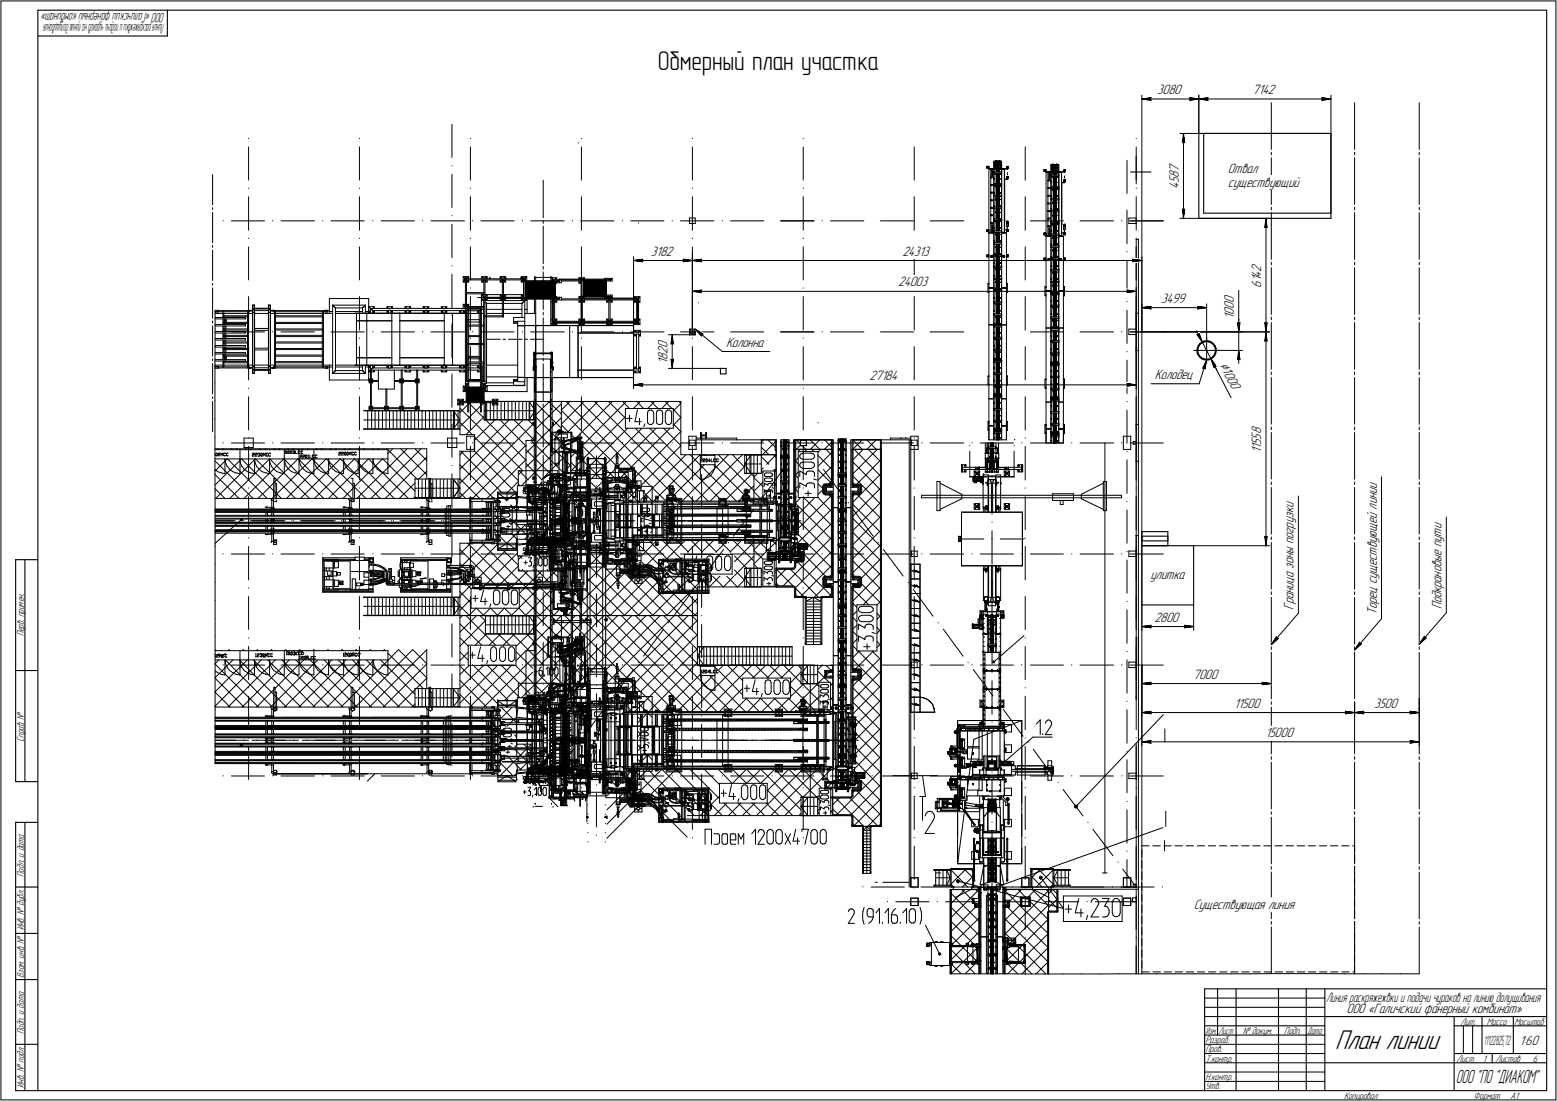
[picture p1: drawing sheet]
<svg xmlns="http://www.w3.org/2000/svg" width="842mm" height="595mm" viewBox="0 0 842 595" stroke-linecap="round" stroke-linejoin="round" font-family="sans-serif">
<defs><g id="words">
<text font-size="15.6" x="722" y="567">План линии</text>
<text font-size="14.6" x="356" y="38">Обмерный план участка</text>
<text font-size="10.6" x="787" y="586">ООО &quot;ПО &quot;ДИАКОМ&quot;</text>
<g font-size="7.8">
<text x="626" y="51">3080</text>
<text x="677" y="51">7142</text>
<text x="638" y="93" transform="rotate(-90 638 93)">7</text>
<text x="664" y="93">Отвал</text>
<text x="638" y="99" transform="rotate(-90 638 99)">5</text>
<text x="638" y="96" transform="rotate(-90 638 96)">8</text>
<text x="664" y="101">существу</text>
<text x="689" y="101">ющий</text>
<text x="638" y="102" transform="rotate(-90 638 102)">4</text>
<text x="352" y="138">3182</text>
<text x="488" y="138">24313</text>
<text x="682" y="147" transform="rotate(-90 682 147)">2</text>
<text x="486" y="155">24003</text>
<text x="682" y="155" transform="rotate(-90 682 155)">6</text>
<text x="682" y="152" transform="rotate(-90 682 152)">1</text>
<text x="682" y="150" transform="rotate(-90 682 150)">4</text>
<text x="628" y="164">3499</text>
<text x="667" y="167" transform="rotate(-90 667 167)">0</text>
<text x="667" y="164" transform="rotate(-90 667 164)">0</text>
<text x="667" y="172" transform="rotate(-90 667 172)">1</text>
<text x="667" y="170" transform="rotate(-90 667 170)">0</text>
<text x="361" y="191" transform="rotate(-90 361 191)">2</text>
<text x="361" y="188" transform="rotate(-90 361 188)">0</text>
<text x="393" y="187">Колонна</text>
<text x="361" y="197" transform="rotate(-90 361 197)">1</text>
<text x="361" y="195" transform="rotate(-90 361 195)">8</text>
<text x="659" y="197" transform="rotate(63 659 197)">⌀1000</text>
<text x="470" y="205">27184</text>
<text x="625" y="205">Колодец</text>
<text x="682" y="238" transform="rotate(-90 682 238)">5</text>
<text x="682" y="235" transform="rotate(-90 682 235)">8</text>
<text x="682" y="245" transform="rotate(-90 682 245)">1</text>
<text x="682" y="242" transform="rotate(-90 682 242)">1</text>
<text x="682" y="240" transform="rotate(-90 682 240)">5</text>
<text x="745" y="270" transform="rotate(-90 745 270)">н</text>
<text x="745" y="267" transform="rotate(-90 745 267)">и</text>
<text x="745" y="264" transform="rotate(-90 745 264)">и</text>
<text x="700" y="275" transform="rotate(-90 700 275)">и</text>
<text x="745" y="275" transform="rotate(-90 745 275)">л</text>
<text x="745" y="273" transform="rotate(-90 745 273)">и</text>
<text x="700" y="280" transform="rotate(-90 700 280)">з</text>
<text x="700" y="278" transform="rotate(-90 700 278)">к</text>
<text x="745" y="280" transform="rotate(-90 745 280)">й</text>
<text x="700" y="286" transform="rotate(-90 700 286)">р</text>
<text x="700" y="283" transform="rotate(-90 700 283)">у</text>
<text x="745" y="287" transform="rotate(-90 745 287)">щ</text>
<text x="745" y="283" transform="rotate(-90 745 283)">е</text>
<text x="780" y="286" transform="rotate(-90 780 286)">и</text>
<text x="700" y="291" transform="rotate(-90 700 291)">о</text>
<text x="700" y="288" transform="rotate(-90 700 288)">г</text>
<text x="745" y="293" transform="rotate(-90 745 293)">у</text>
<text x="745" y="291" transform="rotate(-90 745 291)">ю</text>
<text x="780" y="293" transform="rotate(-90 780 293)">у</text>
<text x="780" y="290" transform="rotate(-90 780 290)">т</text>
<text x="700" y="299" transform="rotate(-90 700 299)">ы</text>
<text x="700" y="294" transform="rotate(-90 700 294)">п</text>
<text x="745" y="296" transform="rotate(-90 745 296)">в</text>
<text x="780" y="296" transform="rotate(-90 780 296)">п</text>
<text x="700" y="305" transform="rotate(-90 700 305)">о</text>
<text x="700" y="302" transform="rotate(-90 700 302)">н</text>
<text x="745" y="306" transform="rotate(-90 745 306)">е</text>
<text x="745" y="303" transform="rotate(-90 745 303)">с</text>
<text x="745" y="300" transform="rotate(-90 745 300)">т</text>
<text x="780" y="304" transform="rotate(-90 780 304)">ы</text>
<text x="780" y="301" transform="rotate(-90 780 301)">е</text>
<text x="700" y="308" transform="rotate(-90 700 308)">з</text>
<text x="745" y="310" transform="rotate(-90 745 310)">щ</text>
<text x="780" y="309" transform="rotate(-90 780 309)">о</text>
<text x="780" y="307" transform="rotate(-90 780 307)">в</text>
<text x="622" y="313">улитка</text>
<text x="700" y="316" transform="rotate(-90 700 316)">ц</text>
<text x="700" y="312" transform="rotate(-90 700 312)">а</text>
<text x="745" y="316" transform="rotate(-90 745 316)">с</text>
<text x="745" y="313" transform="rotate(-90 745 313)">у</text>
<text x="780" y="318" transform="rotate(-90 780 318)">р</text>
<text x="780" y="315" transform="rotate(-90 780 315)">а</text>
<text x="780" y="312" transform="rotate(-90 780 312)">н</text>
<text x="700" y="324" transform="rotate(-90 700 324)">а</text>
<text x="700" y="321" transform="rotate(-90 700 321)">н</text>
<text x="700" y="318" transform="rotate(-90 700 318)">и</text>
<text x="745" y="324" transform="rotate(-90 745 324)">е</text>
<text x="745" y="321" transform="rotate(-90 745 321)">ц</text>
<text x="780" y="323" transform="rotate(-90 780 323)">д</text>
<text x="780" y="320" transform="rotate(-90 780 320)">к</text>
<text x="700" y="330" transform="rotate(-90 700 330)">Г</text>
<text x="700" y="327" transform="rotate(-90 700 327)">р</text>
<text x="745" y="329" transform="rotate(-90 745 329)">о</text>
<text x="745" y="326" transform="rotate(-90 745 326)">р</text>
<text x="780" y="329" transform="rotate(-90 780 329)">П</text>
<text x="780" y="326" transform="rotate(-90 780 326)">о</text>
<text x="745" y="332" transform="rotate(-90 745 332)">Т</text>
<text x="624" y="336">2800</text>
<text x="645" y="367">7000</text>
<text x="668" y="383">11500</text>
<text x="743" y="383">3500</text>
<text x="684" y="398">15</text>
<text x="689" y="398">000</text>
<text x="646" y="491">Существующая л</text>
<text x="689" y="491">иния</text>
<text x="728" y="547">ООО «Галичский фанерный комбинат»</text>
<text x="822" y="565">1:60</text>
</g>
<text font-size="7.6" x="717" y="542">Линия раскряжежвки и подачи чураков на линию долущивания</text>
<text font-size="7.5" x="89" y="7" transform="rotate(180 89 7)">ООО «Галичский фанерный комбинат»</text>
<g font-size="7.4">
<text x="89" y="13" transform="rotate(180 89 13)">Линияраскряжежвкииподачичураковналиниюдолущивания</text>
<text x="802" y="565">1</text>
<text x="804" y="565">1122825,72</text>
</g>
<g font-size="5.4">
<text x="13" y="344" transform="rotate(-90 13 344)">Перв. примен.</text>
<text x="13" y="401" transform="rotate(-90 13 401)">Справ. №</text>
<text x="13" y="474" transform="rotate(-90 13 474)">Подп. и дата</text>
<text x="13" y="503" transform="rotate(-90 13 503)">Инв. № дубл.</text>
<text x="13" y="529" transform="rotate(-90 13 529)">Взам. инв. №</text>
<text x="790" y="554">Лит.</text>
<text x="804" y="554">Масса</text>
<text x="819" y="554">Масштаб</text>
<text x="13" y="559" transform="rotate(-90 13 559)">Подп. и дата</text>
<text x="652" y="564">Разраб.</text>
<text x="672" y="559">№ докум.</text>
<text x="695" y="559">Подп.</text>
<text x="652" y="569">Пров.</text>
<text x="652" y="574">Т.контр.</text>
<text x="788" y="574">Лист</text>
<text x="802" y="574">1</text>
<text x="809" y="574">Листов</text>
<text x="829" y="574">6</text>
<text x="13" y="588" transform="rotate(-90 13 588)">Инв. № подл.</text>
<text x="652" y="584">Н.контр.</text>
<text x="652" y="589">Утв.</text>
<text x="727" y="594">Копировал</text>
<text x="797" y="594">Формат</text>
<text x="817" y="594">A1</text>
</g>
<g font-size="5.3">
<text x="652" y="559">Изм.</text>
<text x="659" y="559">Лист</text>
<text x="707" y="559">Дата</text>
</g>
</g></defs>
<g fill="none" stroke="#000" stroke-width=".54">
<path d="M1 1v594zM1 1h841zM842 1v594zM618 51v42zM618 54l5-1zM618 54h5zM618 54h30zM622 54h1zM623 53l-1 1zM643 54h5zM643 53l1 1zM643 53l5 1z"/>
<path d="M644 54h-1zM648 51v21zM648 54l5-1zM648 54h5zM648 54h72zM653 54h.1M653 53v1zM688 56v25zM715 54h5zM715 53v1zM715 53l5 1zM715 54h.1"/>
<path d="M720 51v21zM733 56v25zM768 56v25zM134 79v18zM134 75h.1M194 79v18zM194 75h.1M244 67v18zM254 79v18zM254 75h.1M313 77h.1M314 79v18z"/>
<path d="M314 75h.1M374 79v18zM374 75h.1M434 79v18zM434 75h.1M494 79v18zM554 79v18zM615 79v18zM615 75h.1M638 72h10zM639 77h1zM640 72l1 5z"/>
<path d="M640 77h1zM640 72l-1 5zM640 72v46zM115 94v17zM244 90h.1M244 94v18zM294 97v21zM534 90v1zM534 91h.1M534 90h1zM534 90h.1M534 91h1z"/>
<path d="M534 91l1-1zM535 91h.1M535 90h.1M535 90l-1 1zM535 91v35zM535 91h3zM535 91h2zM536 91h.1M536 91v35zM536 100h.1M536 96h.1M536 100h1z"/>
<path d="M536 96h1zM536 92v3zM536 95h1zM537 92h.1M537 92h-1zM537 92v1zM537 92v3zM537 95h.1M537 93h.1M537 91h.1M537 91h1zM537 96h.1"/>
<path d="M537 100h.1M538 100h.1M538 93v1zM538 99v1zM538 87v13zM538 100v19zM538 100v37zM538 100l1 1zM538 100h4zM538 99h.1M538 94h4zM538 93h.1"/>
<path d="M538 87h4zM538 87h.1M538 97h.1M538 92h.1M538 99h4zM538 93h4zM538 91h.1M538 90h.1M538 88h.1M538 100h1zM538 87v4zM538 91h1z"/>
<path d="M538 94h.1M539 94h.1M539 92h.1M539 91h.1M539 87h.1M539 89h.1M539 100h.1M539 94v5zM539 91v2zM539 87v1zM539 87v4zM539 100v6z"/>
<path d="M539 88h.1M539 87v2zM539 90v3zM539 94v2zM539 97v2zM539 93h.1M539 96h.1M539 95h.1M539 97h.1M539 99h.1M539 90h.1M539 89v2z"/>
<path d="M539 92v1zM539 91v1zM539 95v2zM539 96v1zM539 98h.1M539 91h1zM539 91h2zM539 94v1zM539 95v3zM539 100v1zM540 99h.1M540 98h.1"/>
<path d="M540 97h.1M540 96h.1M540 95h.1M540 94h.1M540 92h.1M540 91h.1M540 89h.1M540 88h.1M540 87h.1M540 100v1zM540 95v3zM540 94v1z"/>
<path d="M540 92v1zM540 87v1zM540 89v2zM540 87v2zM540 90v3zM540 94v2zM540 97v2zM540 96v1zM540 91v1zM540 95v2zM540 100h.1M540 93h.1"/>
<path d="M540 90h.1M540 100v6zM540 94v5zM540 91v2zM540 87v4zM541 91h.1M540 91h1zM541 91v2zM541 94v5zM541 100v6zM541 87h.1M541 92h.1"/>
<path d="M541 94h.1M541 89h.1M541 100l1 1zM541 87v4zM541 100h1zM541 88h.1M541 90h.1M542 90h.1M542 88h.1M542 91h.1M541 97h.1M542 97h.1"/>
<path d="M542 99v1zM542 93v1zM542 92h.1M542 100h.1M542 94h.1M542 87h.1M542 91v35zM542 87v13zM542 91h1zM542 91h2zM543 91h.1M543 91v35z"/>
<path d="M543 97v22zM543 97h2zM544 91h.1M544 97h.1M544 97h1zM544 96h.1M545 91h.1M545 90v1zM545 96h.1M545 90h.1M545 95h.1M545 93v2z"/>
<path d="M545 91v-1zM545 97h.1M565 92v1zM565 93h.1M565 92h1zM565 92h.1M565 93l1-1zM565 93h1zM566 92h.1M566 93h.1M566 93v35zM566 93h2z"/>
<path d="M567 93h.1M567 93v35zM567 98h.1M567 97h.1M567 98h1zM567 97h1zM567 94v2zM567 96v1zM567 94h1zM567 94h.1M568 94h.1M568 94v3z"/>
<path d="M568 97h.1M568 94v2zM568 93h.1M568 96l-1 1zM568 98h.1M568 95h.1M568 89v12zM568 95h4zM568 89h4zM568 89h.1M569 99h.1M569 93h.1"/>
<path d="M569 95h.1M569 95h4zM569 91h.1M569 89h.1M569 90h.1M569 89v4zM569 93h1zM569 96h.1M569 92h.1M570 93h.1M570 95v6zM570 93v2z"/>
<path d="M570 89h.1M570 89v4zM570 96h.1M570 94h.1M570 91h.1M570 89v2zM570 92v3zM570 95v3zM570 99v2zM570 92h.1M570 97h.1M570 99h.1"/>
<path d="M570 98h.1M570 95h.1M570 90h.1M570 91v2zM570 94v1zM570 92v2zM570 95v1zM570 96v1zM570 97v2zM570 98v1zM570 93h1zM570 93h2z"/>
<path d="M570 89v1zM570 99h1zM570 98h1zM570 97h1zM570 96h1zM570 95h1zM570 94h1zM570 92h1zM570 91h1zM570 90h1zM570 89h1zM571 100h.1"/>
<path d="M570 100h1zM571 90h.1M571 91h.1M571 97v2zM571 95v1zM571 94v1zM571 89v1zM571 91v2zM571 89h.1M571 99h.1M571 97h.1M571 96h.1"/>
<path d="M571 94h.1M571 93h.1M571 89v2zM571 92v3zM571 95v3zM571 99v2zM571 98v1zM571 92v2zM571 96v1zM571 98h.1M571 95h.1M571 92h.1"/>
<path d="M571 95v6zM571 93v2zM571 89v4zM571 93h1zM572 89h.1M572 93h.1M572 96h.1M572 91h.1M572 92h.1M572 89v4zM572 90h.1M572 99h.1"/>
<path d="M572 95h.1M573 95h.1M573 89h.1M573 93v34zM573 89v13zM573 93h1zM573 93h2zM573 93h.1M574 93h.1M574 93v35zM574 93v34zM574 99v22z"/>
<path d="M574 99h2zM574 99h.1M575 93h.1M575 97v1zM576 93h.1M575 98h.1M576 92h.1M576 97v1zM576 98h.1M576 97h.1M576 95v1zM576 93v-1z"/>
<path d="M576 99h.1M576 92v1zM610 87v18zM615 84v15zM618 93v389zM688 82v2zM688 85v25zM733 82v2zM733 85v25zM768 85v25zM768 82v2zM115 115v16z"/>
<path d="M115 112v1zM121 119h.1M125 119h18zM134 106v18zM134 102h.1M147 119h.1M152 119h18zM175 119h.1M179 119h18zM194 106v18zM194 102h.1M202 119h.1"/>
<path d="M206 119h18zM229 119h.1M233 119h18zM244 117h.1M254 106v18zM254 102h.1M256 119h.1M260 119h18zM283 119h.1M287 119h18zM294 119v2zM310 119h.1"/>
<path d="M314 119h18zM314 106v18zM337 119h.1M341 119h18zM364 119h.1M368 119h18zM373 118h3zM373 118v3zM374 106v18zM374 102h.1M376 118v3zM391 119h.1"/>
<path d="M395 119h18zM422 119h18zM434 106v18zM434 102h.1M445 119h.1M449 119h18zM476 119h18zM494 106v18zM503 119h18zM536 116h.1M536 112h.1M536 108h.1"/>
<path d="M536 104h.1M536 117h.1M536 113h.1M536 109h.1M536 117h1zM536 116h1zM536 113h1zM536 112h1zM536 109h1zM536 108h1zM536 104h1zM537 116h.1"/>
<path d="M537 112h.1M537 108h.1M537 104h.1M538 119h.1M538 106h.1M538 112v1zM538 118v1zM538 119v18zM538 119h4zM538 118h.1M538 113h4zM538 112h.1"/>
<path d="M538 106h4zM538 111h.1M538 104h.1M538 118h4zM538 112h4zM538 101h.1M538 119h1zM539 119h.1M538 120h.1M538 115h.1M538 108h.1M539 120h.1"/>
<path d="M539 115h.1M539 108h.1M539 101h.1M539 101v5zM539 106v6zM539 113v5zM539 119v6zM539 113h.1M539 109h.1M539 107h.1M539 100v2zM539 103v3z"/>
<path d="M539 106v3zM539 110v2zM539 113v2zM539 116v2zM539 119v3zM539 102h.1M539 104h.1M539 105h.1M539 110h.1M539 112h.1M539 111h.1M539 116v1z"/>
<path d="M539 118h.1M539 117h.1M539 116h.1M539 114h.1M539 106h.1M539 103h.1M539 102v2zM539 103v2zM539 105v1zM539 106v1zM539 107v2zM539 108v2z"/>
<path d="M539 111v1zM539 115v1zM539 119v1zM539 119v2zM539 102v1zM539 109v1zM539 108v3zM539 113v1zM539 114v3zM540 120h.1M540 119h.1M540 118h.1"/>
<path d="M540 117h.1M540 116h.1M540 115h.1M540 114h.1M540 113h.1M540 112h.1M540 111h.1M540 110h.1M540 109h.1M540 108h.1M540 107h.1M540 106h.1"/>
<path d="M540 105h.1M540 104h.1M540 103h.1M540 102h.1M540 101h.1M540 119v1zM540 114v3zM540 113v1zM540 111v1zM540 108v2zM540 106v1zM540 105v1z"/>
<path d="M540 102v2zM540 100v2zM540 103v3zM540 106v3zM540 110v2zM540 113v2zM540 116v2zM540 119v3zM540 102v1zM540 109v1zM540 115v1zM540 103v2z"/>
<path d="M540 107v2zM540 119v2zM540 116v1zM540 119v6zM540 113v5zM540 106v6zM541 106v6zM541 113v5zM541 119v6zM541 100h.1M541 104h.1M541 111h.1"/>
<path d="M541 119h.1M541 118h.1M541 101h.1M541 119h1zM542 119h.1M541 115h.1M542 115h.1M541 108h.1M542 101h.1M541 120h.1M542 120h.1M542 118v1z"/>
<path d="M542 112v1zM542 106h.1M542 108h.1M542 113h.1M542 101v37zM542 101v18zM542 119v19zM544 119h.1M544 120v2zM545 120h.1M544 120h.1M545 119h.1"/>
<path d="M554 106v18zM557 119h18zM567 118h.1M567 106h.1M567 102h.1M567 114h.1M567 110h.1M567 101h.1M567 118h1zM567 114h1zM567 110h1zM567 106h1z"/>
<path d="M567 102h1zM567 101h1zM568 118h.1M568 114h.1M568 110h.1M568 106h.1M568 102h.1M568 101v1zM568 107v1zM568 114v1zM568 102v18zM568 102v37z"/>
<path d="M568 101h.1M568 102h2zM568 115h4zM568 108h4zM568 107h.1M568 102h4zM568 120h.1M569 113h.1M568 113h.1M569 120h.1M569 106h.1M569 102h.1"/>
<path d="M569 101v1zM569 107v1zM569 114v1zM569 114h4zM569 107h4zM569 101h4zM569 102h1zM569 117h.1M569 110h.1M569 103h.1M569 116h.1M569 109h.1"/>
<path d="M570 102h.1M570 102v5zM570 108v6zM570 115v5zM570 115h.1M570 111h.1M570 110h.1M570 108h.1M570 102v2zM570 105v2zM570 108v3zM570 111v3z"/>
<path d="M570 115v2zM570 118v2zM570 100v1zM570 104h.1M570 105h.1M570 107h.1M570 109h.1M570 112h.1M570 114h.1M570 113h.1M570 116v1zM570 118v1z"/>
<path d="M570 120h.1M570 119h.1M570 118h.1M570 117h.1M570 116h.1M570 106h.1M570 101h.1M570 100h.1M570 104v1zM570 108v1zM570 108v2zM570 110v2z"/>
<path d="M570 113v1zM570 111v2zM570 116v2zM570 117v1zM570 103h.1M570 102v1zM570 103v3zM570 116v3zM570 119v1zM570 120h1zM570 119h1zM570 118h1z"/>
<path d="M570 117h1zM570 116h1zM570 115h1zM570 114h1zM570 113h1zM570 112h1zM570 111h1zM570 110h1zM570 109h1zM570 108h1zM570 107h1zM570 106h1z"/>
<path d="M570 105h1zM570 104h1zM570 102h1zM570 101h1zM571 119h.1M571 119v1zM571 116v2zM571 115h.1M571 113v1zM571 112h.1M571 109h.1M571 110v2z"/>
<path d="M571 108v1zM571 106h.1M571 107h.1M571 102v1zM571 103v3zM571 100v1zM571 120h.1M571 118h.1M571 116h.1M571 113h.1M571 110h.1M571 105h.1"/>
<path d="M571 104h.1M571 103h.1M571 102h.1M571 102v2zM571 105v2zM571 108v3zM571 111v3zM571 115v2zM571 118v2zM571 104v1zM571 111h.1M571 117v1z"/>
<path d="M571 108v2zM571 111v2zM571 117h.1M571 114h.1M571 108h.1M571 101h.1M571 116v1zM571 118v1zM571 115v5zM571 108v6zM571 102v5zM572 102h.1"/>
<path d="M572 106h.1M572 113h.1M572 120h.1M572 102h1zM572 117h.1M572 110h.1M572 114v1zM572 107v1zM572 101v1zM572 116h.1M573 115h.1M573 108h.1"/>
<path d="M573 102h.1M572 109h.1M572 103h.1M573 117h.1M573 110h.1M573 102v38zM573 102v19zM573 101v1zM573 107v1zM573 114v1zM584 119h18zM607 119h.1"/>
<path d="M610 114v18zM611 118h4zM611 118v3zM611 119h18zM615 118v3zM615 106v18zM615 102h.1M638 118h10zM639 113l1 5zM639 113l1 1zM640 114l1-1zM641 113l-1 5z"/>
<path d="M648 118h39zM685 118v5zM685 118l-1 5zM685 118v61zM688 112v1zM688 115v25zM733 112v1zM733 115v25zM768 115v25zM768 112v1zM115 135v17zM115 133v1z"/>
<path d="M134 133v18zM134 129h.1M194 133v18zM194 129h.1M244 121v18zM254 133v18zM254 129h.1M294 122v20zM314 133v18zM343 139v50zM345 121h.1M373 121h3z"/>
<path d="M374 137v9zM374 133v18zM374 129h.1M374 139v42zM374 139v39zM434 133v18zM434 129h.1M494 133v18zM534 124v1zM534 138v1zM534 139h1zM534 138h1z"/>
<path d="M534 125h1zM534 124h.1M534 125h.1M534 139h.1M534 138h.1M534 124h1zM534 124l1 1zM535 125h.1M535 138h.1M535 124h.1M535 138v1zM535 139h.1"/>
<path d="M535 126h.1M535 126v112zM535 126h3zM535 126h2zM536 126h.1M536 120h.1M536 121h.1M536 139h.1M536 138v1zM536 126h2zM536 121h1zM536 120h1z"/>
<path d="M536 138h.1M536 122v3zM536 125h.1M536 124h.1M536 125h1zM537 139h.1M537 121v1zM537 121l-1 1zM537 124v1zM537 138v1zM537 122v3zM537 126h.1"/>
<path d="M537 125h.1M537 121h.1M537 120h.1M538 138h.1M538 125v1zM538 131v1zM538 137v1zM538 138v18zM538 138v31zM538 137h.1M538 138h4zM538 132h4z"/>
<path d="M538 131h.1M538 126h4zM538 125h.1M538 130h.1M538 123h.1M538 137h4zM538 131h4zM538 125h4zM538 139h.1M538 134h.1M538 127h.1M539 139h.1"/>
<path d="M539 134h.1M539 127h.1M539 137h.1M539 138h.1M539 126h.1M539 126v5zM539 132v5zM539 138v6zM539 132h.1M539 123v2zM539 126v2zM539 129v2z"/>
<path d="M539 132v3zM539 135v2zM539 139v2zM539 121v1zM539 123h.1M539 125h.1M539 124h.1M539 128h.1M539 129h.1M539 131h.1M539 133h.1M539 135h.1"/>
<path d="M539 136h.1M539 130h.1M539 122h.1M539 121h.1M539 121v2zM539 124v1zM539 127v2zM539 132v1zM539 134v2zM539 132v2zM539 138v1zM539 139v1z"/>
<path d="M539 122v1zM539 128v1zM539 127v3zM539 130v1zM540 139h.1M540 137h.1M540 136h.1M540 135h.1M540 134h.1M540 133h.1M540 132h.1M540 131h.1"/>
<path d="M540 130h.1M540 129h.1M540 128h.1M540 127h.1M540 126h.1M540 125h.1M540 124h.1M540 123h.1M540 122h.1M540 121h.1M540 138v1zM540 134v2z"/>
<path d="M540 132v1zM540 130v1zM540 127v3zM540 124v1zM540 121v2zM540 123v2zM540 126v2zM540 129v2zM540 132v3zM540 135v2zM540 139v2zM540 122v1z"/>
<path d="M540 128v1zM540 127v2zM540 132v2zM540 139v1zM540 126h1zM540 121v1zM540 138v6zM540 132v5zM540 126v5zM541 126h.1M541 137h.1M541 126v5z"/>
<path d="M541 132v5zM541 138v6zM541 123h.1M541 130h.1M541 134h.1M542 134h.1M541 127h.1M541 139h.1M542 139h.1M542 137v1zM542 131v1zM542 125v1z"/>
<path d="M542 127h.1M542 138h.1M542 132h.1M542 126h.1M542 137h.1M542 138v38zM542 138v19zM542 126h2zM542 126h1zM542 139h1zM543 138v1zM543 139h.1"/>
<path d="M543 138l-1 1zM543 138h.1M543 126h.1M543 124h1zM544 126h.1M544 139h.1M544 124h.1M544 125h.1M545 139h.1M544 139h1zM544 122h.1M544 126v112z"/>
<path d="M544 120v1zM545 124h.1M544 124l1 1zM545 125h.1M544 123h.1M544 121h.1M545 138h.1M545 138v1zM545 120v1zM545 124v1zM545 121h.1M545 123v1z"/>
<path d="M545 122h.1M545 121v1zM554 133v18zM565 126v1zM565 140v1zM565 140h1zM565 127h1zM565 126h.1M565 140h.1M565 127h.1M565 126h1zM566 126h.1"/>
<path d="M566 128h.1M566 128v111zM566 128h2zM567 128h.1M567 122h.1M567 123h.1M567 128h1zM567 123h1zM567 122h1zM567 140h.1M567 124v2zM567 127h.1"/>
<path d="M567 126h.1M567 126v1zM567 123l1 1zM567 123v1zM568 126v1zM568 140v1zM568 140h.1M568 140h-1zM568 124v2zM568 128h.1M568 126l-1 1zM568 122h.1"/>
<path d="M568 139h.1M568 120v1zM568 133v1zM568 139v1zM568 120v19zM568 139v19zM568 139v31zM568 134h4zM568 133h.1M568 121h.1M568 127h4zM568 126h.1"/>
<path d="M568 121h4zM568 125h.1M568 132h.1M569 139h.1M569 125h.1M569 132h.1M569 121h.1M569 120v1zM569 126v1zM569 133v1zM569 139v1zM569 139h4z"/>
<path d="M569 133h4zM569 126h4zM569 120h4zM569 121h1zM569 135h.1M569 129h.1M569 128h.1M569 136h.1M569 122h.1M570 140h.1M570 128h.1M570 121h.1"/>
<path d="M570 121v5zM570 127v6zM570 134v5zM570 127h.1M570 128v5zM570 134h.1M570 129h.1M570 121v3zM570 124v2zM570 127v3zM570 131v2zM570 134v2z"/>
<path d="M570 137v2zM570 123h.1M570 125h.1M570 124h.1M570 126h.1M570 129v1zM570 131h.1M570 132v1zM570 136h.1M570 137h.1M570 139h.1M570 138h.1"/>
<path d="M570 133h.1M570 132h.1M570 130h.1M570 122h.1M570 121v2zM570 123v2zM570 127v1zM570 128v1zM570 129v2zM570 136v1zM570 130v1zM570 135h.1"/>
<path d="M570 121v1zM570 134v1zM570 135v3zM570 139h1zM570 138h1zM570 137h1zM570 136h1zM570 135h1zM570 134h1zM570 133h1zM570 132h1zM570 131h1z"/>
<path d="M570 130h1zM570 129h1zM570 128h1zM570 126h1zM570 125h1zM570 124h1zM570 123h1zM570 122h1zM570 121h1zM571 125h.1M571 138h.1M571 139h.1"/>
<path d="M571 135h.1M571 135v2zM571 134h.1M571 132v1zM571 129v2zM571 127v1zM571 126h.1M571 122h.1M571 123v2zM571 121v1zM571 137h.1M571 136h.1"/>
<path d="M571 132h.1M571 131h.1M571 129h.1M571 128h.1M571 123h.1M571 121h.1M571 121v3zM571 124v2zM571 127v3zM571 131v2zM571 134v2zM571 137v2z"/>
<path d="M571 124h.1M571 130v1zM571 136v1zM571 121v2zM571 128v1zM571 133h.1M571 130h.1M571 127h.1M571 129v1zM571 134v5zM571 128v5zM571 121v5z"/>
<path d="M571 127v6zM572 121h.1M572 125h.1M572 132h.1M572 139h.1M572 121h1zM573 121h.1M572 135h.1M572 129h.1M572 139v1zM572 133v1zM572 126v1z"/>
<path d="M572 120v1zM572 128h.1M573 134h.1M573 127h.1M572 136h.1M572 122h.1M573 135h.1M573 129h.1M573 128h.1M573 140h.1M573 121v19zM573 120v1z"/>
<path d="M573 126v1zM573 133v1zM573 139v1zM573 128h2zM573 128h1zM573 127h1zM573 140v1zM573 140h1zM574 140h.1M574 127h.1M574 128h.1M574 126h1z"/>
<path d="M574 121h.1M575 122v2zM575 128h.1M575 126h.1M575 124h.1M575 128v111zM575 122v1zM576 126h.1M575 126l1 1zM576 121h.1M575 121h.1M575 123h.1"/>
<path d="M576 140h.1M576 126v1zM576 122v1zM576 127h.1M576 123h.1M576 122h.1M576 124v1zM576 124h.1M576 123v1zM610 136h.1M611 121h4zM615 129h1z"/>
<path d="M615 129h.1M615 129v40zM615 133v18zM616 129h.1M616 129v40zM618 139v40zM684 123h1zM685 123h.1M115 156v16zM115 153v1zM244 144h.1M244 148v18z"/>
<path d="M251 150v2zM251 150h2zM251 152h1zM251 150h.1M251 152h.1M251 151h1zM251 150v1zM252 151v55zM252 151h.1M252 150h.1M252 151h31zM252 150v1z"/>
<path d="M252 152h1zM252 158h10zM252 159h10zM252 158v1zM253 151v1zM253 150v1zM253 150h.1M253 152h.1M254 156h.1M260 159v7zM260 159h2zM261 152h1z"/>
<path d="M261 150v1zM261 151v1zM261 150h2zM261 159v3zM261 159h1zM261 150h.1M261 160h.1M261 152h.1M262 151v55zM262 151h.1M262 158v1zM262 159h10z"/>
<path d="M262 152h1zM262 159h1zM263 151v1zM263 150v1zM263 150h.1M263 152h.1M263 160h.1M263 159v2zM265 151h.1M265 150h.1M271 152h1zM271 150v1z"/>
<path d="M271 151v1zM271 150h2zM271 159h1zM271 159v2zM271 150h.1M271 152h.1M271 160h.1M272 151v20zM272 151h.1M272 159h11zM272 152h1zM272 159h1z"/>
<path d="M273 151v1zM273 150v1zM273 150h.1M273 152h.1M273 160h.1M273 151h.1M274 151h.1M273 159v2zM274 150h.1M282 151h.1M282 150h.1M282 152h1z"/>
<path d="M282 150h3zM282 151v1zM282 159h1zM282 159v2zM282 152h.1M282 160h.1M283 150h.1M283 151h.1M283 150v1zM283 152h.1M283 151v1zM283 150h1z"/>
<path d="M283 152v9zM283 151h1zM283 152h1zM284 152h.1M284 151v1zM284 152h18zM284 159h.1M284 150v2zM284 153h19zM284 152v9zM284 152v1zM284 150h.1"/>
<path d="M285 160h.1M284 160h.1M285 150h.1M285 153v8zM285 158h.1M285 154h.1M285 159h.1M285 157h.1M285 155h.1M285 153h.1M285 156h.1M285 150v2z"/>
<path d="M286 159h.1M286 157h.1M286 153h.1M286 155h.1M286 156h.1M286 160h.1M286 154h.1M286 158h.1M287 155h.1M287 154h.1M287 160h.1M287 159h.1"/>
<path d="M287 157h.1M287 153h.1M287 158h.1M287 156h.1M287 153v8zM288 154h.1M288 153h.1M288 160h.1M288 155h.1M288 158h.1M288 159h.1M288 157h.1"/>
<path d="M288 156h.1M289 157h.1M289 160h.1M289 154h.1M289 156h.1M289 153h.1M289 158h.1M289 155h.1M289 159h.1M289 150h.1M289 150v2zM289 150h1z"/>
<path d="M290 150h.1M290 150h8zM290 153v8zM290 150v2zM290 158h.1M290 154h.1M290 160h.1M290 159h.1M290 157h.1M290 155h.1M290 153h.1M290 156h.1"/>
<path d="M291 155h.1M291 158h.1M291 157h.1M291 159h.1M291 156h.1M291 153h.1M291 160h.1M291 154h.1M292 157h.1M292 159h.1M292 155h.1M292 158h.1"/>
<path d="M292 154h.1M292 153h.1M292 160h.1M292 156h.1M293 153v8zM293 158h.1M293 154h.1M293 160h.1M293 159h.1M293 157h.1M293 155h.1M293 153h.1"/>
<path d="M293 156h.1M294 159h.1M294 157h.1M294 153h.1M294 155h.1M294 156h.1M294 160h.1M294 154h.1M294 158h.1M294 144v2zM294 147v20zM295 159h.1"/>
<path d="M295 160h.1M295 153h.1M295 155h.1M295 156h.1M295 158h.1M295 154h.1M295 157h.1M295 153v8zM296 153h.1M296 155h.1M296 159h.1M296 158h.1"/>
<path d="M296 156h.1M296 154h.1M296 160h.1M296 157h.1M297 157h.1M297 160h.1M297 154h.1M297 156h.1M297 153h.1M297 158h.1M297 155h.1M297 159h.1"/>
<path d="M298 150h.1M298 153v8zM298 150v2zM298 158h.1M298 154h.1M298 160h.1M298 159h.1M298 157h.1M298 155h.1M298 153h.1M298 156h.1M299 150h.1"/>
<path d="M299 155h.1M299 158h.1M299 157h.1M299 159h.1M299 156h.1M299 153h.1M299 160h.1M299 154h.1M299 150v2zM299 151h.1M299 150h2zM299 151v1z"/>
<path d="M299 151h1zM299 151h3zM300 156h.1M300 158h.1M300 153h.1M300 157h.1M300 155h.1M300 159h.1M300 160h.1M300 154h.1M300 153h1zM300 151h.1"/>
<path d="M301 150h.1M301 151h.1M301 153h.1M301 150v1zM302 152h.1M302 151h.1M302 152h1zM302 151v1zM302 151h1zM303 152h.1M303 152v1zM303 153h1z"/>
<path d="M303 151h.1M303 151h13zM303 151h12zM304 152h10zM304 151v2zM313 150h3zM313 153h1zM313 152v1zM313 150v1zM314 150h.1M313 150h.1M313 151h.1"/>
<path d="M314 153h.1M313 153h.1M314 151h.1M314 151h1zM314 152h.1M314 152h1zM314 152v8zM315 151v9zM315 151h.1M315 152h15zM315 160h15zM315 160h.1"/>
<path d="M315 151v1zM315 151h15zM316 153h.1M316 151h14zM316 152v8zM316 150h.1M316 151h.1M316 156h.1M316 158h.1M316 155h.1M316 154h.1M316 152h.1"/>
<path d="M316 157h.1M316 159h.1M316 160h.1M316 150v1zM317 157h.1M317 154h.1M317 158h.1M317 156h.1M317 155h.1M317 159h.1M317 152h.1M317 153h.1"/>
<path d="M317 160h.1M318 154h.1M318 159h.1M318 158h.1M318 156h.1M318 152h.1M318 157h.1M318 155h.1M318 153h.1M318 160h.1M318 152v8zM319 152h.1"/>
<path d="M319 154h.1M319 158h.1M319 157h.1M319 155h.1M319 153h.1M319 159h.1M319 156h.1M319 160h.1M320 153h.1M320 154h.1M320 152h.1M320 157h.1"/>
<path d="M320 159h.1M320 155h.1M320 158h.1M320 156h.1M320 160h.1M321 152v8zM321 156h.1M321 153h.1M321 158h.1M321 155h.1M321 154h.1M321 152h.1"/>
<path d="M321 157h.1M321 159h.1M321 160h.1M322 157h.1M322 154h.1M322 158h.1M322 156h.1M322 155h.1M322 159h.1M322 153h.1M322 152h.1M322 160h.1"/>
<path d="M323 154h.1M323 159h.1M323 158h.1M323 156h.1M323 152h.1M323 157h.1M323 155h.1M323 153h.1M323 160h.1M323 152v8zM324 152h.1M324 154h.1"/>
<path d="M324 158h.1M324 157h.1M324 155h.1M324 153h.1M324 159h.1M324 156h.1M324 160h.1M325 153h.1M325 154h.1M325 152h.1M325 157h.1M325 159h.1"/>
<path d="M325 155h.1M325 158h.1M325 156h.1M325 160h.1M326 152v8zM326 156h.1M326 153h.1M326 158h.1M326 155h.1M326 154h.1M326 152h.1M326 157h.1"/>
<path d="M326 159h.1M326 160h.1M327 158h.1M327 156h.1M327 152h.1M327 154h.1M327 155h.1M327 159h.1M327 153h.1M327 157h.1M327 160h.1M327 150h4z"/>
<path d="M327 150v1zM327 151h.1M328 154h.1M328 153h.1M328 159h.1M328 158h.1M328 156h.1M328 152h.1M328 157h.1M328 155h.1M328 160h.1M330 151h.1"/>
<path d="M330 151v1zM330 152h1zM330 160h1zM330 160h.1M331 151h.1M331 150v2zM331 160v1zM343 141l5-1zM343 141h5zM343 141h31zM347 141h1zM348 140l-1 1z"/>
<path d="M369 141h5zM369 140l1 1zM369 140l5 1zM370 141h-1zM374 156h.1M374 155v23zM374 141l5-1zM374 141h5zM374 141h244zM374 157h5zM374 157l5 1zM374 157h241z"/>
<path d="M379 141h.1M379 157v1zM379 140v1zM379 157h.1M434 156h.1M534 153v5zM534 158h.1M535 153h.1M535 158h.1M535 154h.1M535 156h.1M535 156h3z"/>
<path d="M535 156h2zM536 156h.1M536 156h2zM537 156h.1M538 157h.1M538 144v1zM538 150v1zM538 157v18zM538 156h.1M538 156v1zM538 157h4zM538 151h4z"/>
<path d="M538 150h.1M538 145h4zM538 144h.1M538 149h.1M538 142h.1M538 150h4zM538 144h4zM538 153h.1M538 146h.1M539 156h.1M539 153h.1M539 146h.1"/>
<path d="M538 158h.1M538 152h.1M539 145v5zM539 151v6zM539 157v6zM539 158h.1M539 154h.1M539 151h.1M539 150h.1M539 145h.1M539 141h.1M539 142v2z"/>
<path d="M539 145v2zM539 148v2zM539 151v3zM539 154v3zM539 158v2zM539 140h.1M539 142h.1M539 144h.1M539 147h.1M539 148v1zM539 152h.1M539 155h.1"/>
<path d="M539 156v1zM539 159v1zM539 160h.1M539 159h.1M539 157h.1M539 149h.1M539 148h.1M539 140v2zM539 143v1zM539 147v2zM539 151v1zM539 151v2z"/>
<path d="M539 153v2zM539 155v1zM539 157v1zM539 159v2zM539 141v1zM539 147v1zM539 156h1zM539 156h2zM539 143h.1M539 145v1zM539 146v3zM539 159v3z"/>
<path d="M540 160h.1M540 159h.1M540 158h.1M540 157h.1M540 156h.1M540 155h.1M540 154h.1M540 153h.1M540 152h.1M540 151h.1M540 150h.1M540 149h.1"/>
<path d="M540 148h.1M540 147h.1M540 146h.1M540 145h.1M540 144h.1M540 143h.1M540 142h.1M540 141h.1M540 140h.1M540 159v3zM540 157v1zM540 156v1z"/>
<path d="M540 153v2zM540 151v1zM540 146v3zM540 145v1zM540 143v1zM540 140v2zM540 142v2zM540 145v2zM540 148v2zM540 151v3zM540 154v3zM540 158v2z"/>
<path d="M540 141v1zM540 147v1zM540 147v2zM540 151v2zM540 155v1zM540 159v2zM540 148v1zM540 159v1zM540 157v6zM540 151v6zM540 145v5zM541 156h.1"/>
<path d="M541 145v5zM541 157h.1M541 151v5zM541 157v6zM541 156v1zM541 142h.1M541 149h.1M541 146h.1M542 146h.1M541 153h.1M542 152h.1M542 156h.1"/>
<path d="M542 157h.1M542 150v1zM542 144v1zM542 153h.1M542 151h.1M542 145h.1M542 158h.1M542 157v19zM542 156h2zM542 156h1zM543 156h.1M544 156h.1"/>
<path d="M544 158h.1M545 153h.1M545 158h.1M544 153h.1M544 154h.1M545 154h.1M545 153v5zM565 141h1zM565 155v5zM565 160h.1M565 155h.1M566 155h.1"/>
<path d="M566 159h.1M565 159h.1M566 157h.1M566 157h2zM566 160h.1M567 157h.1M567 141h.1M567 140v1zM567 157h1zM567 140l1 1zM568 157h.1M568 158h.1"/>
<path d="M568 146h.1M568 152v1zM568 158v1zM568 158v19zM568 158h1zM568 159h4zM568 153h4zM568 152h.1M568 146h4zM568 140h4zM569 151h.1M568 144h.1"/>
<path d="M568 151h.1M569 158h.1M569 144h.1M569 146h.1M569 152v1zM569 158v1zM569 158h4zM569 152h4zM569 146h4zM569 154h.1M569 147h.1M569 140h.1"/>
<path d="M569 159h.1M570 157h.1M570 140v6zM570 146v6zM570 153v5zM570 159v6zM570 160h.1M570 156h.1M570 155h.1M570 153h.1M570 152h.1M570 147h.1"/>
<path d="M570 142h.1M570 141h.1M570 140v2zM570 143v3zM570 147v2zM570 150v2zM570 153v2zM570 156v2zM570 159v3zM570 144h.1M570 146h.1M570 149h.1"/>
<path d="M570 148h.1M570 150h.1M570 154h.1M570 158h.1M570 159h.1M570 145h.1M570 143h.1M570 140v1zM570 142v2zM570 145v1zM570 144v1zM570 146v1z"/>
<path d="M570 148v2zM570 151v1zM570 155v2zM570 159v1zM570 160v1zM570 149v1zM570 155v1zM570 157h1zM570 151h.1M570 148v3zM570 153v1zM570 160h1z"/>
<path d="M570 159h1zM570 158h1zM570 156h1zM570 155h1zM570 154h1zM570 153h1zM570 152h1zM570 151h1zM570 150h1zM570 149h1zM570 148h1zM570 147h1z"/>
<path d="M570 145h1zM570 144h1zM570 142h1zM570 141h1zM570 140h1zM571 149h.1M571 154h.1M571 145h.1M571 159v1zM571 158h.1M571 157h.1M571 155v2z"/>
<path d="M571 153v1zM571 151h.1M571 151v1zM571 148v2zM571 146v1zM571 145v1zM571 142v2zM571 140v1zM571 160h.1M571 155h.1M571 153h.1M571 150h.1"/>
<path d="M571 148h.1M571 147h.1M571 144h.1M571 142h.1M571 141h.1M571 140v2zM571 143v3zM571 147v2zM571 150v2zM571 153v2zM571 156v2zM571 159v3z"/>
<path d="M571 143h.1M571 149v1zM571 155v1zM571 144v1zM571 160v1zM571 159h.1M571 156h.1M571 152h.1M571 146h.1M571 140h.1M571 159v6zM571 153v5z"/>
<path d="M571 146v6zM571 140v6zM572 158h.1M571 158h1zM572 144h.1M572 151h.1M572 140h.1M572 147h.1M572 154h.1M572 159h.1M572 158v1zM572 152v1z"/>
<path d="M572 146h.1M573 159h.1M573 153h.1M573 146h.1M573 158h.1M573 154h.1M573 147h.1M573 140v38zM573 140v19zM573 159v19zM573 152v1zM573 158v1z"/>
<path d="M573 157h2zM573 157h1zM573 157h.1M574 141h.1M574 140l-1 1zM574 140v1zM574 157h.1M575 157h.1M575 140h.1M575 160h1zM575 155h1zM575 141h1z"/>
<path d="M575 140h1zM575 141h.1M576 159h.1M575 159h.1M575 160h.1M576 155h.1M575 155h.1M576 141h.1M576 160h.1M576 155v5zM610 141v18zM610 158l5-1z"/>
<path d="M610 157h.1M610 157h5zM610 157v1zM613 141h5zM613 140v1zM613 140l5 1zM613 141h.1M615 156h.1M615 155v24zM670 157v17zM688 142v1zM688 145v25z"/>
<path d="M733 142v1zM733 145v25zM768 145v25zM768 142v1zM115 176v17zM115 174v1zM116 169h5zM116 172h5zM116 175h5zM116 176h5zM116 179h5zM116 168h2z"/>
<path d="M116 169h2zM116 168v9zM116 177v10zM118 168h3zM118 168h16zM118 168h.1M121 176v3zM121 172v3zM121 168v4zM121 168h.1M121 179h.1M121 171h.1"/>
<path d="M121 174v1zM121 175h.1M121 174h.1M121 178h.1M121 169h13zM121 172h12zM121 175h12zM121 176h12zM121 179h12zM121 168h13zM121 178v3zM121 175v3z"/>
<path d="M121 171v3zM121 168v3zM121 171h13zM121 174h13zM121 175h13zM121 178h13zM122 173h.1M122 174h.1M121 173v1zM122 172h.1M122 172v2zM122 175h.1"/>
<path d="M122 176v2zM122 178v1zM122 173v1zM125 179h18zM133 172h.1M133 175v1zM133 176h.1M133 175h.1M133 179v1zM133 180h.1M133 179h.1M134 178v3z"/>
<path d="M134 175v3zM134 171v3zM134 168v3zM134 168h.1M134 171h.1M134 174h.1M134 175h.1M134 178h.1M134 174v1zM134 168h1zM134 169h3zM134 168v30z"/>
<path d="M134 160v18zM135 168h.1M135 168h2zM136 168h.1M137 165v2zM137 165h.1M137 167h.1M137 167v2zM137 169h.1M137 169v29zM137 165h1zM137 167h1z"/>
<path d="M137 169h1zM138 165v2zM138 165h.1M138 167h.1M138 169h.1M138 167v2zM138 169h7zM138 167h7zM138 169v29zM138 168h7zM138 178h7zM138 179h7z"/>
<path d="M145 165v2zM145 167h.1M145 165h.1M145 167v2zM145 169h.1M145 169v29zM145 167h1zM145 165h1zM145 169h1zM146 165h.1M146 167h.1M146 165v2z"/>
<path d="M146 169h.1M146 167v2zM146 169h3zM146 168h1zM146 169v29zM147 168h.1M148 168h.1M147 168h2zM147 179h.1M148 168h1zM149 168v30zM149 168h.1"/>
<path d="M149 168h28zM149 171h.1M149 174v1zM149 175h.1M149 174h.1M149 178h.1M149 169h25zM149 168h25zM149 178v3zM149 175v3zM149 171v3zM149 168v3z"/>
<path d="M149 171h25zM149 174h25zM149 175h25zM149 178h25zM152 179h18zM174 178v3zM174 175v3zM174 171v3zM174 168v3zM174 168h.1M174 168h1zM174 171h.1"/>
<path d="M174 174v1zM174 175h.1M174 178h.1M175 179h.1M175 168h.1M175 169h5zM175 168h2zM175 168v30zM176 168h.1M176 169h.1M176 169h1zM176 168h1z"/>
<path d="M177 168h.1M177 169h.1M178 168v1zM178 161v7zM178 161h21zM178 168h2zM179 179h18zM180 165v37zM180 165h.1M180 165h18zM180 165l1 1zM181 166h.1"/>
<path d="M181 168h15zM181 166v34zM181 166h15zM181 169h11zM192 169h.1M192 169h7zM193 173v20zM193 173h5zM193 169v4zM194 160v18zM196 166v3zM196 166h.1"/>
<path d="M197 165l-1 1zM198 168h1zM198 165h.1M198 165v4zM198 173v20zM198 173h14zM198 169v4zM199 169h13zM199 169h.1M199 161v7zM199 168v1zM199 169h1z"/>
<path d="M199 166h3zM199 166v3zM200 168h.1M200 166h.1M200 167h51zM200 167v2zM200 167h.1M200 167l1 1zM202 168h.1M202 169h.1M202 168h8zM202 168v1z"/>
<path d="M202 179h.1M202 166h.1M202 166v1zM206 179h18zM209 166h3zM209 169h1zM209 168v1zM209 166v1zM210 168h.1M210 166h.1M210 168v1zM210 168h1z"/>
<path d="M211 168h.1M211 168h9zM211 169h1zM211 168v1zM212 166h.1M212 168h.1M212 173v24zM212 169v4zM212 169h4zM212 169h.1M212 168v1zM212 166v1z"/>
<path d="M216 169h.1M216 169h24zM216 169h25zM216 173v20zM216 173h24zM216 169v4zM219 169h1zM219 166h3zM219 168v1zM219 166v1zM219 168h.1M219 166h.1"/>
<path d="M220 168h.1M220 166h.1M220 168v1zM220 168h1zM221 168h.1M221 168h9zM221 169h1zM221 168v1zM222 168h.1M222 166h.1M222 168v1zM222 166v1z"/>
<path d="M229 179h.1M229 166h3zM229 169h1zM229 168v1zM229 166v1zM229 168h.1M229 166h.1M230 168v1zM230 168h1zM230 168h.1M231 168h.1M231 168h9z"/>
<path d="M231 169h1zM231 168v1zM231 166h.1M232 168h.1M232 166h.1M232 168v1zM232 166v1zM233 179h18zM239 169h1zM239 166h3zM239 168v1zM239 166v1z"/>
<path d="M239 168h.1M239 166h.1M240 169h5zM240 169h.1M240 168v1zM240 168h.1M240 168h1zM240 169v28zM241 168h.1M241 168h8zM241 169h1zM241 168v1z"/>
<path d="M241 169h.1M241 166h.1M242 168v1zM242 166v1zM244 171h.1M244 175v18zM245 169v28zM245 169h7zM245 169h.1M248 169h1zM248 168v1zM249 168h.1"/>
<path d="M249 168v1zM250 168h.1M251 168h.1M251 168h1zM251 169h.1M251 168v1zM251 165h1zM251 165v2zM251 165h.1M251 167h1zM252 169h1zM252 168h1z"/>
<path d="M252 174h1zM252 173h1zM252 166h10zM252 166h.1M252 165h1zM252 167h1zM252 176h10zM252 176h.1M253 167h7zM253 166v1zM253 165v1zM253 169h.1"/>
<path d="M253 167v9zM253 176v10zM253 167h.1M253 165h.1M253 168h.1M253 168v8zM253 168h7zM253 169h6zM253 174h6zM253 173h6zM254 160v18zM256 179h.1"/>
<path d="M258 168v1zM258 166v1zM258 169h1zM258 161h27zM259 168h.1M259 176v5zM259 174v2zM259 168v5zM259 173h.1M259 173v1zM259 174h.1M260 167h.1"/>
<path d="M260 168v8zM260 176v10zM260 168h.1M260 179h18zM260 166v1zM260 167h2zM260 167v9zM260 169h2zM261 162h1zM261 162h.1M261 160v2zM261 160h1z"/>
<path d="M262 162v4zM262 166v10zM262 176v10zM262 162h.1M262 166h.1M262 176h.1M262 163l1 1zM262 162h10zM262 161h10zM262 171h10zM262 161h.1M262 171h.1"/>
<path d="M262 160h1zM262 162h1zM263 161v1zM263 160v1zM263 164h.1M263 162h.1M263 167h9zM263 164v7zM263 171v36zM263 164h9zM263 169h9zM271 161v1z"/>
<path d="M271 162h1zM271 162h.1M271 160v1zM271 160h1zM272 171h.1M272 161h.1M272 167h10zM272 164h10zM272 162h12zM272 169h10zM272 161h11zM272 162h1z"/>
<path d="M272 160h1zM273 161v1zM273 160v1zM273 162h.1M278 172v2zM278 174h2zM278 175h2zM278 172h6zM278 174v1zM278 174h.1M280 174v2zM280 176v28z"/>
<path d="M280 174h4zM280 176h.1M280 176h4zM280 176h3zM282 162h3zM282 161v1zM282 164v8zM282 162h.1M282 164h.1M283 179h.1M283 160h.1M283 161v1z"/>
<path d="M283 160v1zM283 162h1zM283 161h.1M283 176h7zM283 176h.1M284 161h.1M284 161v1zM284 162h.1M284 163l-2 1zM284 176v28zM284 167h1zM284 162v10z"/>
<path d="M284 172v2zM284 174v2zM284 176h.1M284 169h6zM284 161h18zM284 162h18zM284 161h19zM285 162h.1M285 161h.1M285 167v2zM285 162v5zM286 161h.1"/>
<path d="M287 161h.1M287 179h18zM288 161h.1M289 161h.1M289 162v7zM290 176v28zM290 162v7zM290 169v7zM290 161h.1M290 176h18zM290 176h.1M291 161h.1"/>
<path d="M292 161h.1M293 161h.1M294 161h.1M294 169v1zM294 172v20zM295 161h.1M296 161h.1M297 161h.1M298 162v14zM298 161h.1M299 161h.1M299 162v14z"/>
<path d="M299 163h.1M299 175h2zM299 173h.1M299 172h.1M299 175h.1M299 162v1zM299 173v2zM299 175h1zM299 163v11zM299 174h.1M299 162h.1M299 174v1z"/>
<path d="M299 162h5zM299 174h1zM299 174h46zM300 161h.1M300 175h45zM300 174h45zM300 174v1zM300 163h1zM300 163h.1M300 172h1zM300 173h.1M300 174h44z"/>
<path d="M300 162v12zM300 160h1zM300 162v1zM300 173v1zM301 163h.1M301 161h.1M301 173h.1M301 175h.1M301 162v1zM301 172v2zM302 161h.1M302 162h.1"/>
<path d="M303 161h.1M303 162h.1M303 161h1zM304 162h40zM304 162h11zM304 161v1zM308 176v28zM308 176h4zM308 176h.1M310 179h.1M312 176h1zM312 176h.1"/>
<path d="M313 176v28zM313 176h.1M313 176h30zM313 160h1zM313 162v1zM313 160v2zM313 163h1zM313 175h3zM313 175h.1M313 172v2zM313 172h1zM314 163h.1"/>
<path d="M313 163h.1M314 173h.1M313 173h.1M314 161h.1M313 161h.1M314 175h.1M314 162v1zM314 161v1zM314 173v1zM314 175h1zM314 179h18zM314 161l1 1z"/>
<path d="M314 160v1zM314 160h1zM314 162h1zM314 162v12zM314 174h1zM314 162h.1M314 160v19zM315 161h.1M315 162h.1M315 161v1zM315 161h30zM315 162h30z"/>
<path d="M315 160v1zM315 163h1zM315 163h.1M315 172h1zM315 173h.1M315 162v12zM315 161h15zM315 162v1zM315 173v1zM316 160h14zM316 161h.1M316 163h.1"/>
<path d="M316 173h.1M316 175h.1M316 162v1zM316 172v2zM327 161h4zM327 161h.1M328 163h1zM328 162v1zM328 161h.1M328 175h3zM328 175h.1M328 172v2z"/>
<path d="M328 172h1zM328 161h3zM329 163h.1M328 163h.1M329 173h.1M328 173h.1M329 175h.1M329 162v1zM329 161h1zM329 173v1zM329 175h1zM329 162h1z"/>
<path d="M329 174h1zM329 162v12zM330 161h.1M330 163h1zM330 163h.1M330 172h1zM330 173h.1M330 162v12zM330 162v1zM330 173v1zM331 161h.1M331 163h.1"/>
<path d="M331 175h.1M331 173h.1M331 162v1zM331 172v2zM337 179h.1M341 179h18zM343 176h.1M343 176v4zM343 179h2zM343 160h3zM343 162v1zM343 160v1z"/>
<path d="M343 163h1zM343 175h3zM343 175h.1M343 172v2zM343 172h1zM343 179h3zM343 179h.1M343 163h.1M343 161h.1M343 173h.1M344 163h.1M344 161h.1"/>
<path d="M344 175h.1M344 173h.1M344 179h.1M344 162v1zM344 161h1zM344 173v1zM344 175h1zM344 162v12zM344 162h1zM344 174h1zM345 174h.1M345 175h.1"/>
<path d="M345 174v1zM345 161h.1M345 162h.1M345 161v1zM345 175v-1zM345 162v11zM345 173v1zM345 162v12zM345 173h.1M345 163h1zM345 161v2zM345 172h1z"/>
<path d="M345 173v2zM345 180v1zM345 180h.1M346 161h.1M346 163h.1M346 175h.1M346 173h.1M346 179h.1M346 160v3zM346 172v3zM346 179v3zM368 179h18z"/>
<path d="M373 178h3zM373 178v3zM373 178h.1M373 178v1zM373 180h.1M373 180v1zM373 179h.1M373 179h3zM374 160v18zM376 179h.1M376 180h.1M376 180v1z"/>
<path d="M376 178h.1M376 178v1zM376 178v3zM376 178l4 3zM376 178l3 4zM376 178l15 12zM378 164h.1M395 179h18zM422 179h18zM434 160v18zM445 179h.1M449 179h18z"/>
<path d="M476 179h18zM494 160v18zM503 179h18zM535 176h3zM538 175h.1M538 163v1zM538 170h.1M538 176v1zM538 175v19zM538 175v57zM538 177h4zM538 176h.1"/>
<path d="M538 170h4zM538 175v1zM538 175l1 1zM538 164h4zM538 163h.1M538 180h.1M538 168h.1M538 161h.1M538 169h.1M538 169v6zM538 176h4zM538 163h4z"/>
<path d="M538 171h.1M538 165h.1M539 175h.1M539 171h.1M539 165h.1M538 172h.1M538 164h.1M539 164v6zM539 170v6zM539 177v5zM539 176h.1M539 164v3z"/>
<path d="M539 177h.1M539 174h.1M539 173h.1M539 164h.1M539 162h.1M539 161h.1M539 161v2zM539 164v2zM539 167v3zM539 170v3zM539 174v2zM539 177v2z"/>
<path d="M539 161v1zM539 163h.1M539 166h.1M539 167v1zM539 169h.1M539 179h.1M539 172h.1M539 170h.1M539 168h.1M539 167h.1M539 164v1zM539 166v2z"/>
<path d="M539 169v1zM539 167v2zM539 170v1zM539 171v1zM539 172v2zM539 175v1zM539 179v1zM539 160v1zM539 166v1zM539 173v1zM539 178h.1M539 171h1z"/>
<path d="M539 162v1zM539 172v3zM539 177v1zM539 179v2zM540 179h.1M540 178h.1M540 177h.1M540 176h.1M540 175h.1M540 174h.1M540 173h.1M540 172h.1"/>
<path d="M540 171h.1M540 169h.1M540 168h.1M540 167h.1M540 166h.1M540 165h.1M540 164h.1M540 163h.1M540 162h.1M540 161h.1M540 179v2zM540 177v1z"/>
<path d="M540 175v1zM540 172v3zM540 170v1zM540 169v1zM540 164v1zM540 166v2zM540 162v1zM540 161v2zM540 164v2zM540 167v3zM540 170v3zM540 174v2z"/>
<path d="M540 177v2zM540 160v1zM540 166v1zM540 173v1zM540 179v1zM540 167v2zM540 171v1zM540 172v2zM540 180h.1M540 170h.1M540 161v1zM540 167v1z"/>
<path d="M540 177v5zM540 170v6zM540 164v6zM541 176h.1M541 175h.1M541 164v6zM541 175v1zM541 170v5zM541 177v5zM541 175l1 1zM541 161h.1M541 168h.1"/>
<path d="M541 180h.1M541 165h.1M542 164h.1M541 171h.1M542 171h.1M542 175h.1M542 176h.1M542 176v1zM542 170h.1M542 163v1zM542 165h.1M542 177h.1"/>
<path d="M542 172h.1M542 176v57zM542 176v19zM542 176h2zM554 160v18zM557 179h18zM566 177h2zM568 177h.1M568 165v1zM568 171v1zM568 178v1zM568 177v19z"/>
<path d="M568 177v57zM568 179h4zM568 178h.1M568 172h4zM568 177l1 1zM568 177l2 1zM568 171h.1M568 166h4zM568 165h.1M569 178h.1M568 163h.1M568 170h.1"/>
<path d="M569 163h.1M568 171v6zM569 177h.1M569 170h.1M569 165v1zM569 171v1zM569 178v1zM569 178h4zM569 171h4zM569 165h4zM569 173h.1M569 166h.1"/>
<path d="M570 166v5zM570 172v6zM570 179v5zM570 178h.1M570 177h.1M570 166v3zM570 179h.1M570 176h.1M570 175h.1M570 172h.1M570 166h.1M570 164h.1"/>
<path d="M570 163h.1M570 163v2zM570 166v2zM570 169v2zM570 172v3zM570 175v3zM570 179v2zM570 161v1zM570 165h.1M570 167v1zM570 169v1zM570 171h.1"/>
<path d="M570 172v1zM570 174h.1M570 173h.1M570 170h.1M570 169h.1M570 168h.1M570 167h.1M570 162h.1M570 161h.1M570 161v2zM570 164v1zM570 167v2z"/>
<path d="M570 172v2zM570 174v2zM570 177v1zM570 176v1zM570 162v1zM570 168v1zM570 173h1zM570 166v1zM570 167v3zM570 179h1zM570 177h1zM570 176h1z"/>
<path d="M570 175h1zM570 174h1zM570 172h1zM570 171h1zM570 170h1zM570 169h1zM570 168h1zM570 167h1zM570 166h1zM570 165h1zM570 164h1zM570 163h1z"/>
<path d="M570 162h1zM570 161h1zM571 169h.1M571 173h.1M571 164h.1M571 179h.1M571 177v1zM571 174v2zM571 172v1zM571 170h.1M571 171h.1M571 166v1z"/>
<path d="M571 167v3zM571 164v1zM571 161v2zM571 177h.1M571 176h.1M571 174h.1M571 167h.1M571 166h.1M571 163h.1M571 161h.1M571 163v2zM571 166v2z"/>
<path d="M571 169v2zM571 172v3zM571 175v3zM571 179v2zM571 162v1zM571 168v1zM571 175h.1M571 167v2zM571 172v2zM571 176v1zM571 178h.1M571 172h.1"/>
<path d="M571 168h.1M571 165h.1M571 162h.1M571 161v1zM571 167v1zM571 169v1zM571 179v5zM571 172v6zM571 166v5zM571 172v5zM571 177l1 1zM571 177l2 1z"/>
<path d="M572 163h.1M572 170h.1M572 177h.1M572 177v1zM572 178h.1M572 166h.1M572 173h.1M572 178v1zM572 171v1zM572 165v1zM573 179h.1M573 172h.1"/>
<path d="M573 166h.1M573 177h.1M573 173h.1M573 178h.1M573 178v56zM573 178v19zM573 165v1zM573 171v1zM573 178v1zM573 177h2zM584 179h18zM607 179h.1"/>
<path d="M610 168v18zM610 163h.1M611 178h4zM611 178v3zM611 179h18zM615 169v20zM615 178v3zM615 169h1zM615 169h.1M615 160v18zM616 169v20zM616 169h.1"/>
<path d="M618 164v15zM618 179h54zM618 166h5zM618 166l5 1zM618 166h35zM622 166l1 1zM623 166h-1zM629 179h58zM647 179l3 6zM648 167l5-1zM648 166h.1M648 166h5z"/>
<path d="M648 166v1zM653 164v20zM669 174l1 1zM669 174l1 5zM670 174v5zM670 175l1-1zM670 172v7zM670 179v10zM671 174l-1 5zM684 174l1 5zM684 174l1 1zM685 175v-1z"/>
<path d="M685 179v5zM685 179l-1 5zM685 179v116zM685 174v5zM688 171v2zM688 174v26zM733 171v2zM733 174v26zM768 174v26zM768 171v2zM115 197v16zM115 194v1z"/>
<path d="M116 197h5zM116 195h5zM116 194h5zM116 199h2zM116 198h2zM116 197v10zM116 180h5zM116 183h5zM116 184h5zM116 188h5zM116 187h5zM116 191h5z"/>
<path d="M116 187v10zM118 198h3zM118 199h16zM118 198v1zM118 198h.1M121 195v3zM121 191v3zM121 188v3zM121 184v3zM121 180v3zM121 198h.1M121 182h.1"/>
<path d="M121 181v1zM121 181h.1M121 185h.1M121 188h.1M121 188v1zM121 189h.1M121 192h.1M121 193h.1M121 195h.1M121 196h.1M121 195v1zM121 197h13z"/>
<path d="M121 180h12zM121 183h12zM121 184h12zM121 188h12zM121 187h12zM121 191h12zM121 195h12zM121 194h12zM121 196v2zM121 193v2zM121 189v3zM121 185v3z"/>
<path d="M121 182v3zM121 198h13zM121 181h13zM121 182h13zM121 185h13zM121 188h13zM121 189h13zM121 192h13zM121 193h13zM121 196h13zM121 195h13zM122 193h.1"/>
<path d="M121 193v1zM122 194h.1M122 180v1zM122 182v1zM122 184v1zM122 185v2zM122 188h.1M122 189v2zM122 191v1zM122 193v1zM122 195h.1M133 183h.1"/>
<path d="M133 183v1zM133 184h.1M133 187v1zM133 187h.1M133 188h.1M133 191h.1M133 194v1zM134 196v2zM134 193v2zM134 189v3zM134 185v3zM134 182v3z"/>
<path d="M134 198h.1M134 182h.1M134 181h.1M134 185h.1M134 189h.1M134 188h.1M134 193h.1M134 192h.1M134 196h.1M134 195h.1M134 181v1zM134 188v1z"/>
<path d="M134 195v1zM134 199h1zM134 199h.1M134 197h3zM134 198h1zM134 187v18zM134 183h.1M135 198h.1M135 199h.1M135 198v1zM135 199h2zM136 199h.1"/>
<path d="M137 198h.1M137 198v2zM137 200h.1M137 200v2zM137 198h1zM137 200h1zM138 198h.1M138 200h.1M138 198v2zM138 200v2zM138 197h7zM138 200h7z"/>
<path d="M138 199h7zM138 188h7zM138 189h7zM145 198h.1M145 198v2zM145 200h.1M145 200v2zM145 198h1zM145 200h1zM146 198h.1M146 198v2zM146 200h.1"/>
<path d="M146 200v2zM146 197h3zM146 199h1zM147 199h.1M147 199h2zM148 199h.1M148 198v1zM148 198h1zM148 198h.1M149 198h.1M149 199h.1M149 199h28z"/>
<path d="M149 182h.1M149 181v1zM149 181h.1M149 185h.1M149 188h.1M149 188v1zM149 189h.1M149 192h.1M149 193h.1M149 195h.1M149 196h.1M149 195v1z"/>
<path d="M149 197h25zM149 196v2zM149 193v2zM149 189v3zM149 185v3zM149 182v3zM149 198h25zM149 181h25zM149 182h25zM149 185h25zM149 188h25zM149 189h25z"/>
<path d="M149 192h25zM149 193h25zM149 196h25zM149 195h25zM174 196v2zM174 193v2zM174 189v3zM174 185v3zM174 182v3zM174 198h.1M174 198h1zM174 181v1z"/>
<path d="M174 182h.1M174 181h.1M174 185h.1M174 188h.1M174 188v1zM174 193h.1M174 192h.1M174 196h.1M174 195v1zM175 198h.1M175 197h5zM175 198h2z"/>
<path d="M176 199h.1M176 198h.1M176 198h1zM176 199h1zM177 198h.1M177 199h.1M177 198v1zM178 197v1zM178 198v7zM178 198h2zM181 198h15zM181 197h11z"/>
<path d="M192 197h7zM192 197h.1M193 193h5zM193 193v4zM194 187v18zM194 183h.1M196 197v3zM198 198h1zM198 197v5zM198 193h14zM198 193v4zM199 197h13z"/>
<path d="M199 197h.1M199 197v1zM199 198v7zM199 198h1zM199 198v3zM200 198h.1M200 197v3zM200 200h.1M201 199l-1 1zM202 199h.1M201 199h.1M202 198h.1"/>
<path d="M202 199h8zM202 197v2zM202 198v1zM209 198h1zM209 198v1zM210 198h.1M210 199h.1M210 197v2zM210 199h1zM211 199h.1M211 199h9zM211 198h1z"/>
<path d="M211 197v2zM212 198h.1M212 197h.1M212 197h4zM212 198v1zM216 197h.1M216 197h24zM216 197h25zM216 193h24zM216 193v4zM219 198h1zM219 198v1z"/>
<path d="M219 198h.1M220 198h.1M220 199h.1M220 197v2zM220 199h1zM221 199h9zM221 198h1zM221 197v2zM221 199h.1M222 198h.1M222 198v1zM229 198v1z"/>
<path d="M229 198h1zM229 198h.1M230 197v2zM230 199h.1M230 199h1zM231 199h9zM231 198h1zM231 197v2zM231 199h.1M231 198h.1M232 198h.1M232 198v1z"/>
<path d="M239 198h1zM239 198v1zM239 198h.1M240 197h5zM240 197h.1M240 197v2zM240 199h.1M240 199h1zM241 199h.1M241 199h8zM241 197v2zM241 198h1z"/>
<path d="M241 198h.1M242 198v1zM244 198h.1M245 197h.1M245 197h7zM248 198h1zM248 198v1zM249 198h.1M249 197v2zM250 199h.1M251 199h1zM251 198h.1"/>
<path d="M251 199h.1M251 197v2zM251 198v1zM252 197h1zM252 199h1zM252 194h1zM252 193h1zM252 186h.1M252 186h10zM252 196h10zM252 196h.1M253 197h.1"/>
<path d="M253 186v10zM253 196v10zM253 182h7zM253 181h7zM253 193h7zM253 197h6zM253 199h6zM253 194h6zM254 187v18zM254 183h.1M258 198v1zM258 198h1z"/>
<path d="M259 198h.1M259 196v3zM259 194v2zM259 186v7zM259 182v4zM259 199h.1M259 199l1 1zM259 194h.1M259 193v1zM260 186v10zM260 196v10zM260 196v2z"/>
<path d="M260 198v8zM260 198h.1M260 197h2zM261 198h.1M261 198v8zM262 186v10zM262 196v10zM262 186h.1M262 196h.1M263 183h8zM263 197h17zM272 183h1z"/>
<path d="M275 183h7zM284 183h1zM287 183h7zM288 199v1zM289 199h.1M288 200h.1M288 199h.1M289 196h.1M289 198h.1M289 200h.1M289 191v8zM289 198v1z"/>
<path d="M289 191h.1M289 192h.1M289 191h10zM289 195h.1M289 197h.1M289 198v60zM289 190h.1M289 196v1zM289 191v4zM289 199h1zM289 198h1zM289 191h1z"/>
<path d="M290 196h.1M290 191h.1M290 198h.1M290 194v4zM290 194h.1M290 199h.1M290 194v76zM290 198v73zM290 194h8zM290 191h8zM294 194v1zM294 197v20z"/>
<path d="M298 199h.1M298 194v76zM298 191h.1M298 198h.1M298 194h.1M298 196h.1M298 194v4zM298 199v72zM298 198v1zM298 197h.1M298 196v1zM298 191v4z"/>
<path d="M298 190h.1M298 196h1zM298 195h.1M298 190h1zM299 191h.1M299 195h.1M299 196h.1M299 192h.1M299 198h.1M299 190h.1M299 198v1zM299 199h.1"/>
<path d="M299 199v72zM299 191v8zM299 197h.1M299 200h.1M299 199v1zM313 180h30zM314 187v18zM314 183h.1M343 180v20zM343 181h1zM343 199h1zM343 181v1z"/>
<path d="M343 182h1zM343 198v1zM343 198h1zM344 181h.1M344 199h.1M344 181v18zM344 181h1zM344 199h1zM345 181h.1M345 199h.1M345 182h1zM345 198h1z"/>
<path d="M345 199v1zM345 181v18zM346 181h.1M346 199h.1M346 198v4zM362 199h28zM362 181h11zM363 194l1 5zM363 194l1 1zM363 186l1-1zM364 195v-1zM364 181v5z"/>
<path d="M364 185v1zM364 181l-1 5zM364 181v18zM364 194v5zM373 181h3zM373 181h.1M374 187v18zM374 183h.1M376 181h.1M379 181h1zM379 181v1zM391 190h25z"/>
<path d="M434 187v18zM434 183h.1M494 187v18zM538 194h.1M538 182v1zM538 189v1zM538 195v1zM538 194v19zM538 194l1 1zM538 196h4zM538 195h.1M538 190h4z"/>
<path d="M538 189h.1M538 183h4zM538 182h.1M538 187h.1M538 199h.1M538 195h4zM538 189h4zM538 182h4zM538 190h.1M538 183h.1M539 194h.1M539 190h.1"/>
<path d="M539 183h.1M538 184h.1M539 195h.1M539 183v6zM539 190v5zM539 196v6zM539 198h.1M539 197h.1M539 196h.1M539 186h.1M539 185h.1M539 184h.1"/>
<path d="M539 180v2zM539 183v3zM539 186v3zM539 190v2zM539 193v2zM539 198v1zM539 196v2zM539 199v3zM539 181h.1M539 182h.1M539 180h.1M539 187h.1"/>
<path d="M539 188v1zM539 192h.1M539 191h.1M539 193h.1M539 199v1zM539 200h.1M539 199h.1M539 189h.1M539 188h.1M539 183v1zM539 183v2zM539 185v2z"/>
<path d="M539 187v2zM539 191v2zM539 198v2zM539 199v2zM539 192v1zM539 194h1zM539 193h1zM539 187h1zM539 184h1zM539 190v1zM539 191v3zM539 194v1z"/>
<path d="M539 196v1zM540 200h.1M540 199h.1M540 198h.1M540 197h.1M540 196h.1M540 195h.1M540 193h.1M540 192h.1M540 191h.1M540 190h.1M540 189h.1"/>
<path d="M540 188h.1M540 187h.1M540 186h.1M540 185h.1M540 184h.1M540 183h.1M540 182h.1M540 181h.1M540 196v1zM540 198v2zM540 194h.1M540 194v1z"/>
<path d="M540 191v2zM540 190v1zM540 188v1zM540 185v2zM540 183v1zM540 180v2zM540 183v3zM540 186v3zM540 190v2zM540 193v2zM540 198v1zM540 196v2z"/>
<path d="M540 199v3zM540 192v1zM540 183v2zM540 187v2zM540 199v2zM540 199v1zM540 196v6zM540 190v5zM540 183v6zM541 194h.1M541 183v6zM541 190v4z"/>
<path d="M541 194v1zM541 196v6zM541 194l1 1zM541 187h.1M541 195h.1M541 199h.1M541 183h.1M542 183h.1M541 190h.1M542 194h.1M542 195v1zM542 189v1z"/>
<path d="M542 182v1zM542 190h.1M542 196h.1M542 184h.1M542 195h.1M542 195v19zM554 187v18zM568 196h.1M568 184v1zM568 190v1zM568 197v1zM568 196v19z"/>
<path d="M568 196l2 1zM568 196l1 1zM568 198h4zM568 197h.1M568 191h4zM568 190h.1M568 185h4zM568 184h.1M568 182h.1M568 189h.1M569 196h.1M569 197h.1"/>
<path d="M569 189h.1M569 182h.1M569 184v1zM569 190v1zM569 197v1zM569 197h4zM569 190h4zM569 184h4zM569 181h.1M569 196v1zM569 192h.1M569 185h.1"/>
<path d="M570 197h.1M570 185v5zM570 191v6zM570 198v5zM570 200h.1M570 199h.1M570 198h.1M570 192h.1M570 188h.1M570 187h.1M570 185h.1M570 182v2z"/>
<path d="M570 185v3zM570 188v2zM570 191v3zM570 195v2zM570 200v1zM570 198v2zM570 180v1zM570 182h.1M570 184h.1M570 189h.1M570 190h.1M570 194h.1"/>
<path d="M570 193h.1M570 195h.1M570 196v1zM570 196h.1M570 191h.1M570 186h.1M570 181h.1M570 180h.1M570 180v2zM570 185v2zM570 187v2zM570 191v1z"/>
<path d="M570 191v2zM570 193v2zM570 200v2zM570 181v1zM570 194v1zM570 195h1zM570 189h1zM570 186h1zM570 183h.1M570 180v3zM570 183v1zM570 185v1z"/>
<path d="M570 198v1zM570 199v3zM570 200h1zM570 199h1zM570 198h1zM570 197h1zM570 196h1zM570 194h1zM570 193h1zM570 192h1zM570 191h1zM570 190h1z"/>
<path d="M570 188h1zM570 187h1zM570 185h1zM570 184h1zM570 183h1zM570 182h1zM570 181h1zM570 180h1zM571 188h.1M571 193h.1M571 199h.1M571 198v1z"/>
<path d="M571 199v3zM571 195h.1M571 196v1zM571 193v2zM571 191v1zM571 190h.1M571 189h.1M571 186h.1M571 187v2zM571 185v1zM571 183h.1M571 183v1z"/>
<path d="M571 180v2zM571 200h.1M571 198h.1M571 196h.1M571 192h.1M571 187h.1M571 185h.1M571 184h.1M571 182h.1M571 180h.1M571 182v2zM571 185v3z"/>
<path d="M571 188v2zM571 191v3zM571 195v2zM571 200v1zM571 198v2zM571 181v1zM571 194v1zM571 185v2zM571 191v2zM571 200v2zM571 197h.1M571 194h.1"/>
<path d="M571 191h.1M571 181h.1M571 180v1zM571 198v5zM571 191v6zM571 185v5zM571 191v5zM571 196l2 1zM572 182h.1M572 189h.1M572 196h.1M572 197h.1"/>
<path d="M572 196l1 1zM572 181h.1M572 185h.1M572 192h.1M572 197v1zM572 190v1zM572 184v1zM573 198h.1M573 191h.1M573 185h.1M573 196h.1M573 192h.1"/>
<path d="M573 197h.1M573 197v18zM573 184v1zM573 190v1zM573 197v1zM610 195v18zM610 190h.1M611 181h4zM615 189h1zM615 189h.1M615 189v40zM615 187v18z"/>
<path d="M615 183h.1M615 181v29zM616 189h.1M616 189v40zM646 189h7zM647 181h1zM647 181l3 4zM649 180l1 5zM649 180l-1 1zM650 185l5 9zM650 199h1zM651 199h1z"/>
<path d="M653 189h7zM653 182v7zM653 189v7zM653 194l-1 5zM653 194l-3 5zM653 194l-4 13zM655 194l11 21zM655 194l2 5zM655 194l3 4zM655 194l3 6zM657 198v1zM657 198h1z"/>
<path d="M658 189h14zM669 194h1zM670 189l-1 5zM670 194h1zM670 189l1 5zM670 189v7zM684 184h1zM685 184h.1M115 217v16zM115 214v1zM116 207v10zM116 217v9z"/>
<path d="M134 214v18zM134 210h.1M137 202h.1M137 202h1zM138 202h.1M145 202h.1M145 202h1zM146 202h.1M178 205h21zM180 202h.1M180 202h18zM180 202l1-2z"/>
<path d="M181 200h.1M181 200h15zM194 214v18zM194 210h.1M196 200h.1M196 200l1 2zM198 202h.1M199 201h1zM200 220h.1M200 205h.1M200 207h.1M200 205v1z"/>
<path d="M200 206v1zM200 206h.1M200 201h.1M200 200v21zM201 200h.1M201 201h1zM201 200h4zM201 220h1zM201 206v14zM201 200v6zM201 205h1zM201 207h1z"/>
<path d="M201 206h4zM201 206h.1M201 220h.1M201 207h.1M201 205h.1M202 220h.1M202 205v1zM202 206v1zM202 200h.1M202 201h.1M202 200v1zM205 200h8z"/>
<path d="M205 200v10zM205 210h8zM208 220h.1M208 220h1zM209 210v10zM209 220h1zM209 210v11zM210 220h.1M213 200h4zM213 206h4zM213 200v10zM216 220h1z"/>
<path d="M216 220h.1M216 205v1zM216 206v1zM216 205h1zM216 207h1zM217 220h.1M217 207h.1M216 207h.1M216 205h.1M217 205h.1M217 200h.1M217 200v21z"/>
<path d="M217 206h.1M218 200h7zM218 220h.1M218 206v14zM218 200v6zM218 205h.1M218 207h.1M218 206h.1M218 206h7zM218 205v1zM218 206v1zM219 200v1z"/>
<path d="M219 201h3zM219 200h.1M219 201h.1M220 200h.1M220 201h.1M222 200h.1M222 201h.1M222 200v1zM225 220h.1M225 207h.1M225 205v1zM225 206v1z"/>
<path d="M225 205h.1M225 206v14zM225 200v6zM225 200h.1M225 206h.1M225 200h1zM226 200h26zM226 220h1zM226 200v21zM226 207h1zM226 205h1zM226 206h1z"/>
<path d="M226 220h.1M226 205h.1M226 207h.1M227 220h.1M227 205v1zM227 206v1zM227 206h.1M229 201h3zM229 200v1zM229 200h.1M229 201h.1M231 200h.1"/>
<path d="M231 201h.1M232 200h.1M232 201h.1M232 200v1zM239 200v1zM239 201h3zM239 200h.1M239 201h.1M241 200h.1M241 201h.1M242 200v1zM244 202v18z"/>
<path d="M248 216h3zM248 216v3zM248 219h3zM248 218h.1M248 219h.1M248 216h.1M248 218h2zM248 217h2zM248 217h.1M248 218h21zM248 217h5zM248 217v1z"/>
<path d="M248 201h3zM248 200v1zM249 217v18zM249 217h119zM249 201h.1M249 200h.1M250 217h.1M250 218h.1M250 219h.1M250 216h.1M251 209v3zM251 212h1z"/>
<path d="M251 209h1zM251 218v1zM251 216v1zM251 211h.1M251 209h.1M251 201h.1M251 200h.1M251 211h1zM251 209v2zM251 200v1zM252 206v4zM252 210h.1"/>
<path d="M252 206h1zM252 208h.1M252 208v8zM252 216h.1M252 207h.1M252 200h1zM252 217h.1M252 206h.1M252 206h10zM253 207h.1M253 216h.1M253 217h.1"/>
<path d="M253 217h8zM253 208h.1M253 208v8zM253 217l9 9zM253 218v5zM253 218h.1M253 210h.1M253 215h.1M253 214h.1M253 207v10zM253 206v1zM253 209h.1"/>
<path d="M253 212h8zM253 213h.1M253 212h.1M253 214h8zM253 216h8zM253 211h.1M253 206h8zM253 206h7zM253 205h7zM253 206v3zM253 200h7zM254 214h.1"/>
<path d="M254 215h.1M254 216h.1M254 209h.1M254 210h.1M254 211h.1M254 212h.1M254 213h.1M254 214v18zM255 215h.1M255 216h.1M255 210h.1M255 211h.1"/>
<path d="M255 212h.1M255 214h.1M255 213h.1M255 209h.1M255 217l-6 6zM256 216h.1M256 215h.1M256 214h.1M256 211h.1M256 210h.1M256 213h.1M256 212h.1"/>
<path d="M256 209h.1M257 216h.1M257 215h.1M257 211h.1M257 210h.1M257 214h.1M257 213h.1M257 212h.1M257 209h.1M258 216h.1M258 215h.1M258 214h.1"/>
<path d="M258 211h.1M258 210h.1M258 212h.1M258 213h.1M258 209h.1M258 200v1zM258 201h2zM259 216h.1M259 215h.1M259 211h.1M259 210h.1M259 213h.1"/>
<path d="M259 212h.1M259 214h.1M259 200h.1M259 201h.1M259 209h.1M260 215h.1M260 216h.1M260 211h.1M260 210h.1M260 213h.1M260 212h.1M260 214h.1"/>
<path d="M260 209h.1M260 218v5zM260 206v3zM260 218h.1M261 214h.1M261 209h.1M261 212h.1M261 217l1 1zM261 210h.1M261 215h.1M261 216h.1M261 211h.1"/>
<path d="M261 213h.1M261 204h1zM261 206h1zM261 206v1zM261 207h.1M261 207v10zM261 217h.1M261 217h8zM261 208h.1M262 216h.1M261 208v8zM262 217h.1"/>
<path d="M262 207h.1M262 206h.1M262 208h.1M262 217h27zM262 217v10zM262 212h23zM262 210h.1M262 211h1zM262 212h1zM262 208v8zM262 208h22zM262 208l1-1z"/>
<path d="M262 206v4zM262 209h1zM263 217v10zM263 209v2zM263 207h.1M263 209h.1M263 211h.1M263 204h17zM263 207h15zM263 209v3zM265 217v10zM266 218v1z"/>
<path d="M266 216v1zM266 216h3zM266 219h3zM267 216h.1M267 218h.1M267 219h.1M267 217v10zM267 218h2zM267 217h.1M267 217h2zM269 217h.1M269 218h.1"/>
<path d="M269 217v1zM269 216h.1M269 219h.1M269 217v10zM269 216v3zM271 217v10zM273 217v10zM275 217v10zM277 217v10zM278 205v1zM278 206h.1M278 206v2z"/>
<path d="M278 206h2zM278 208h6zM278 205h2zM279 217v10zM280 204v2zM280 206h4zM280 204h3zM280 204h4zM280 204h.1M281 217v10zM283 217v10zM283 204h7z"/>
<path d="M283 204h.1M284 208h.1M284 206v2zM284 204v2zM284 204h.1M285 217v10zM285 204v8zM286 217l3 5zM286 217v10zM287 217v10zM288 200h1zM289 217v10z"/>
<path d="M289 212h.1M289 204v8zM289 212h1zM289 216h.1M289 211h.1M289 206h.1M289 201h.1M289 218l15 13zM289 217v21zM290 212h.1M290 212h8zM290 204v8z"/>
<path d="M290 204h18zM290 204h.1M294 208h.1M294 218v2zM297 217l7 7zM298 212h.1M298 204v8zM298 216h.1M298 211h.1M298 206h.1M298 201h.1M299 204v8z"/>
<path d="M304 217v21zM306 217l8 8zM308 204h.1M308 204h4zM312 204h.1M312 204h1zM313 204h30zM313 204h.1M313 200h30zM314 219l-10 10zM314 217l54 54zM314 214v18z"/>
<path d="M316 217l-2 2zM321 217l54 54zM323 217l-9 10zM329 217l9 9zM331 217l-17 17zM337 217l3 4zM339 217l-25 25zM343 204h.1M343 200v4zM343 201h2zM343 204v6zM343 208l5-1z"/>
<path d="M343 208l5 1zM343 208h272zM343 201v1zM343 202h3zM344 201h.1M344 217l4 4zM345 201h.1M346 201h.1M347 208l1 1zM348 207l-1 1zM352 217l4 4zM354 217l-4 4z"/>
<path d="M360 217l3 4zM367 217l1 1zM368 218l-4 4zM368 217v29zM374 214v18zM434 214v18zM434 210h.1M494 214v18zM534 203v5zM535 203h.1M534 208h.1M535 208h.1"/>
<path d="M535 204h.1M535 216h3zM538 213h.1M538 202h.1M538 208v1zM538 214v1zM538 213v19zM538 215h4zM538 214h.1M538 213l1 1zM538 209h4zM538 208h.1"/>
<path d="M538 202h4zM538 218h.1M538 206h.1M538 214h4zM538 208h4zM538 209h.1M539 214h.1M539 213h.1M539 209h.1M539 202v6zM539 209v5zM539 215v6z"/>
<path d="M539 216h.1M539 215h.1M539 210h.1M539 207h.1M539 204h.1M539 203h.1M539 203v2zM539 208h.1M539 206v2zM539 209v2zM539 212v2zM539 215v3z"/>
<path d="M539 219v2zM539 201h.1M539 205h.1M539 206h.1M539 211h.1M539 212h.1M539 217v1zM539 219h.1M539 218h.1M539 217h.1M539 202h.1M539 201v1z"/>
<path d="M539 202v1zM539 204v2zM539 207v1zM539 211v2zM539 215v1zM539 215v2zM539 217v2zM539 219v1zM539 205v1zM539 211v1zM539 218v1zM539 216h1z"/>
<path d="M539 203h1zM539 204v3zM539 209v1zM539 210v3zM540 219h.1M540 218h.1M540 217h.1M540 215h.1M540 214h.1M540 213h.1M540 212h.1M540 211h.1"/>
<path d="M540 210h.1M540 209h.1M540 208h.1M540 207h.1M540 206h.1M540 205h.1M540 204h.1M540 203h.1M540 201h.1M539 200h1zM540 216h.1M540 217v2z"/>
<path d="M540 215v1zM540 209v1zM540 210v3zM540 207v1zM540 204v3zM540 202v1zM540 201v1zM540 203v2zM540 206v2zM540 209v2zM540 212v2zM540 215v3z"/>
<path d="M540 219v2zM540 205v1zM540 211v1zM540 218v1zM540 204v2zM540 211v2zM540 215v2zM540 219v1zM540 202h.1M540 217v1zM540 215v6zM540 209v5z"/>
<path d="M540 202v6zM541 216h.1M541 213h.1M541 202v6zM541 209v4zM541 213v1zM541 215v6zM541 213l1 1zM541 206h.1M541 214h.1M541 218h.1M541 209h.1"/>
<path d="M542 209h.1M542 213h.1M542 214h.1M541 202h.1M542 214v1zM542 208v1zM542 202h.1M542 215h.1M542 214v19zM542 216h2zM544 208h.1M545 203h.1"/>
<path d="M545 208h.1M544 203h.1M544 204h.1M545 204h.1M545 203v5zM554 214v18zM565 205v5zM565 210h.1M565 205h.1M566 205h.1M566 209h.1M565 209h.1"/>
<path d="M566 217h2zM566 210h.1M568 215h.1M568 203v1zM568 210h.1M568 216v1zM568 215v19zM568 217h4zM568 216h.1M568 215l2 1zM568 215l1 1zM568 215h2z"/>
<path d="M568 210h4zM568 204h4zM568 203h.1M568 219h.1M569 219h.1M569 208h.1M568 201h.1M568 208h.1M569 216h.1M569 215h.1M569 201h.1M569 203v1z"/>
<path d="M569 210h.1M569 216v1zM569 216h4zM569 200h.1M569 210h4zM569 203h4zM569 220h.1M569 214h.1M569 211h.1M569 204h.1M570 204v6zM570 210v5z"/>
<path d="M570 216h.1M570 217v6zM570 215h.1M570 217h.1M570 210v6zM570 218h.1M570 212h.1M570 211h.1M570 209h.1M570 206h.1M570 205h.1M570 204h.1"/>
<path d="M570 201v2zM570 204v3zM570 210h.1M570 207v3zM570 211v2zM570 214v2zM570 217v2zM570 201v1zM570 203h.1M570 202h.1M570 208h.1M570 209v1z"/>
<path d="M570 212v1zM570 214h.1M570 219h.1M570 213h.1M570 207h.1M570 201h.1M570 204v1zM570 204v2zM570 206v2zM570 208v1zM570 210v1zM570 212v2z"/>
<path d="M570 217v1zM570 219v2zM570 213v1zM570 219v1zM570 218h1zM570 205h1zM570 212v3zM570 215v1zM570 219h1zM570 217h1zM570 216h1zM570 215h1z"/>
<path d="M570 214h1zM570 213h1zM570 212h1zM570 211h1zM570 210h1zM570 209h1zM570 208h1zM570 207h1zM570 206h1zM570 204h1zM570 203h1zM570 202h1z"/>
<path d="M570 201h1zM571 218h.1M571 219v2zM571 217v1zM571 215h.1M571 215v1zM571 210v1zM571 212v2zM571 209v1zM571 206v2zM571 204v1zM571 202h.1"/>
<path d="M571 203h.1M571 219h.1M571 216h.1M571 214h.1M571 212h.1M571 211h.1M571 209h.1M571 208h.1M571 206h.1M571 205h.1M571 201v2zM571 204v3z"/>
<path d="M571 210h.1M571 207v3zM571 211v2zM571 217h.1M571 214v2zM571 217v2zM571 207h.1M571 213v1zM571 219v1zM571 204v2zM571 208v1zM571 213h.1"/>
<path d="M571 204h.1M571 201h.1M571 201v1zM571 212v1zM571 217v6zM571 210v6zM571 204v6zM571 210v5zM571 215l2 1zM571 215h2zM572 200h.1M572 208h.1"/>
<path d="M572 215h.1M572 219h.1M572 216h.1M572 215l1 1zM572 201h.1M572 220h.1M572 214h.1M572 211h.1M572 204h.1M572 216v1zM572 210h.1M572 203v1z"/>
<path d="M573 217h.1M573 210h.1M573 204h.1M573 215h.1M573 211h.1M573 216h.1M573 216v18zM573 203v1zM573 216v1zM573 217h2zM575 210h1zM575 205h1z"/>
<path d="M576 209h.1M575 209h.1M575 210h.1M576 205h.1M575 205h.1M576 210h.1M576 205v5zM610 217h.1M610 209l5-1zM610 207v1zM610 207l5 1zM610 208v1z"/>
<path d="M615 214v18zM615 210h.1M623 207h26zM688 201v2zM688 204v25zM733 201v2zM733 204v25zM768 204v25zM768 201v2zM116 226v10zM116 236v10zM121 239h.1"/>
<path d="M125 239h18zM132 237h5zM132 237v5zM134 237h.1M137 237v5zM147 239h.1M152 239h18zM175 239h.1M179 239h18zM194 237h.1M197 232h52zM197 232h.1"/>
<path d="M197 222h52zM197 227h52zM199 222v10zM200 221v1zM200 222h2zM200 220v1zM200 221h.1M201 221h.1M201 220h8zM201 221h24zM201 222v10zM202 221v1z"/>
<path d="M202 239h.1M203 222v10zM205 222v10zM206 239h18zM207 222v10zM208 222h2zM208 221v1zM208 221h.1M209 220h.1M209 222v10zM209 221h.1M209 220h8z"/>
<path d="M210 221h.1M210 221v1zM211 222v10zM213 222v10zM215 222v10zM216 221v1zM216 222h2zM216 222v10zM217 221h.1M216 221h.1M218 220h7zM218 221h.1"/>
<path d="M218 221v1zM219 222v10zM220 222v10zM222 222v10zM224 222v10zM225 221v1zM225 222h2zM225 221h.1M225 221h1zM226 221h1zM226 221h.1M226 222v10z"/>
<path d="M227 221v1zM227 220v1zM228 222v10zM229 239h.1M230 222v10zM232 222v10zM233 239h18zM234 222v10zM236 222v10zM238 222v10zM240 222v10zM242 222v10z"/>
<path d="M242 237h5zM242 237v5zM244 222v10zM244 225h.1M244 229v18zM245 222l4 5zM245 222v10zM246 222v10zM247 237v5zM248 222v10zM249 221l34 33zM249 228l6 7z"/>
<path d="M249 231l13-13zM249 235h8zM249 232h.1M249 227l-4 5zM252 235l10-10zM252 236h5zM252 236v7zM253 223h.1M254 237h.1M256 239h.1M257 236v7zM257 236l23 24z"/>
<path d="M257 238l11-11zM257 235v9zM260 223h.1M260 239h18zM262 227h27zM262 227h.1M262 222h27zM263 227l21 22zM271 227l13 14zM278 227l11 11zM283 239h.1M283 227l-34 34z"/>
<path d="M284 238v24zM284 238h5zM286 227l3 4zM287 239h18zM287 238l22 21zM288 228v2zM288 229h.1M288 230h1zM288 228h1zM289 229h.1M288 230h.1M288 228h.1"/>
<path d="M289 236h.1M289 231h.1M289 226h.1M289 221h.1M289 228l-40 41zM289 236l-2 2zM289 225l9 9zM289 233l9 8zM289 225l8-8zM289 232l15-14zM289 227h.1M289 222l-3 5z"/>
<path d="M294 235h.1M294 221v21zM298 237v1zM298 238h1zM298 236h.1M298 231h.1M298 226h.1M298 221h.1M298 234l11 10zM298 239l6-5zM298 234v10zM298 234h6z"/>
<path d="M298 234h11zM299 230h.1M299 228h.1M299 234v10zM299 229h.1M299 228v2zM300 238v12zM300 238h2zM300 237h1zM300 237v1zM301 237h6zM301 235h6z"/>
<path d="M301 235v2zM301 233h1zM301 233v1zM301 234h1zM301 237h1zM302 233h-1zM302 233h.1M302 233v1zM302 234h.1M302 234h1zM302 237v1zM303 232h.1"/>
<path d="M302 232h.1M302 238v12zM303 233v1zM303 232v1zM303 234h.1M303 233h.1M304 233h.1M303 234h1zM303 238l1 1zM303 237v4zM304 238h.1M304 222l10 10z"/>
<path d="M304 230l3 4zM304 222l4-5zM304 234h5zM304 238h5zM304 239h.1M304 234h.1M304 233l-1 1zM304 239v2zM304 237v1zM304 238v1zM304 238h1zM305 233h.1"/>
<path d="M305 234h.1M305 233v1zM305 239h.1M305 238h.1M305 240v1zM305 239v3zM305 237v1zM305 240h.1M305 239v1zM305 238h1zM306 239h.1M306 234h.1"/>
<path d="M306 238h.1M306 239l1-1zM307 238h.1M306 238h1zM307 234h2zM307 240h.1M307 235v2zM307 238h1zM307 240h1zM308 238h.1M308 240v-1zM308 238h1z"/>
<path d="M308 240h1zM308 239h1zM309 237h.1M309 238v24zM309 240v-1zM309 239h.1M309 240v3zM309 234v3zM309 238v-1zM309 238v1zM309 234v1zM309 238h.1"/>
<path d="M309 239h1zM309 235l5 5zM309 234v10zM310 237h.1M309 237h1zM309 238h1zM310 239v-1zM310 239h.1M310 238h1zM310 239h1zM310 237h1zM311 238v-1z"/>
<path d="M311 239v-1zM311 238h.1M311 237h.1M311 237h1zM312 236h.1M311 238h1zM312 237h.1M312 238v-1zM312 237h1zM312 237v-1zM312 238h1zM312 240h3z"/>
<path d="M312 239v1zM312 239h1zM313 236h.1M312 240v7zM312 236h1zM313 240v5zM313 237h.1M313 238h.1M313 236h1zM313 240v7zM313 237v3zM313 237h1z"/>
<path d="M314 237h.1M314 238h.1M314 236h.1M314 225l38 38zM314 232l28 28zM314 240l20 20zM314 227l-7 7zM314 234l-5 5zM314 235h.1M314 240v18zM314 235v15zM314 237v3z"/>
<path d="M314 240v7zM314 239h18zM314 239h1zM314 240v5zM315 236h.1M315 237h.1M315 240v5zM315 240v7zM315 239v1zM337 239h.1M338 221h26zM338 221v10z"/>
<path d="M338 231h26zM339 226h3zM340 224v4zM341 239h18zM343 221l3-4zM343 228h4zM344 231l39 40zM345 221l-2 7zM346 226v4zM349 229l-1 2zM350 223v5zM350 228l1 1z"/>
<path d="M351 222h.1M351 222l-1 1zM351 229h.1M351 231l28 28zM351 222h1zM351 229h1zM352 222h1zM352 229h1zM353 222l1 1zM354 223v5zM354 228l-1 1zM355 231l-33 33z"/>
<path d="M355 223v5zM355 228v1zM355 222h1zM355 222v1zM355 229h1zM356 222h1zM356 229h1zM357 222h1zM357 229h1zM358 221l4-4zM358 222v1zM358 223v5z"/>
<path d="M358 228v1zM359 231l9 10zM360 223v5zM360 228v1zM360 222h1zM360 222v1zM360 229h1zM361 222h1zM361 229h1zM362 222h1zM362 229h1zM363 222v1z"/>
<path d="M363 223v5zM363 228v1zM364 239h.1M364 221l4 5zM364 229l4 4zM364 221v10zM368 239h18zM368 226l-4 4zM373 236h4zM373 236v7zM373 238h3zM373 238v3z"/>
<path d="M374 237h.1M376 238v3zM377 236v7zM377 237h21zM377 238h21zM379 237h.1M379 234v3zM379 234h.1M379 235h3zM379 235v2zM379 234v1zM379 235h.1"/>
<path d="M379 235v13zM382 236h.1M382 235h.1M382 234v1zM382 234h.1M382 237h.1M382 236v1zM382 234v3zM391 239h.1M395 239h18zM398 237v1zM398 238h22z"/>
<path d="M412 238h8zM412 238v8zM413 238l-1 1zM415 238l5 4zM418 239h.1M419 238v5zM420 238h.1M419 238h.1M420 239h.1M419 239h.1M420 238l-8 8zM420 238v8z"/>
<path d="M420 238v29zM422 239h18zM422 238v8zM422 238v9zM423 239h.1M424 238v3zM424 240h.1M424 239h.1M424 238h.1M424 239v1zM424 238v1zM424 238v2z"/>
<path d="M424 240v1zM425 239h.1M424 239h1zM425 239v2zM425 238v1zM425 240h.1M425 239v1zM425 238h.1M425 238v3zM426 238v3zM426 239h.1M427 238v9z"/>
<path d="M427 238v28zM429 238v29zM429 238h.1M429 239h.1M429 238h22zM430 238h.1M430 238v5zM430 238h20zM431 238l2 2zM433 238h3zM433 238v3zM436 238h.1"/>
<path d="M436 238v3zM438 238l5 5zM443 229h.1M443 238l-5 5zM445 239h.1M446 238l4 3zM449 239h18zM450 239l-4 4zM450 238v5zM451 238v143zM453 238h.1M453 238v19z"/>
<path d="M453 238v38zM453 237h4zM453 238l2 1zM453 238l1 1zM454 238h.1M454 239h.1M453 239h.1M453 237v1zM455 239h.1M455 237v2zM455 239v4zM455 237v6z"/>
<path d="M455 238h.1M455 237v3zM455 240h.1M455 237h.1M455 237v1zM455 239v2zM455 239h1zM455 238h1zM456 240h.1M456 239h.1M456 238h.1M456 237h.1"/>
<path d="M456 239v2zM456 237v1zM456 237v3zM456 237v2zM456 237v6zM456 238v5zM456 238l2 1zM457 238h.1M457 239h.1M457 238l1 1zM458 237h.1M458 238h.1"/>
<path d="M458 239h.1M458 239v37zM458 239v19zM458 237v2zM460 238v143zM460 238h22zM461 238h16zM461 238v5zM461 238l5 5zM461 238h15zM466 238l-5 5zM469 238l5 5z"/>
<path d="M472 239h.1M474 238l-5 5zM476 238v5zM476 239h18zM477 238v5zM482 237v1zM482 237h11zM482 238h11zM487 237h.1M490 237h.1M492 238v241zM493 236h4z"/>
<path d="M493 236v7zM493 238h3zM493 238v3zM494 237h.1M496 238v3zM497 236v7zM499 239h.1M503 239h18zM526 239h.1M530 239h18zM533 239v6zM534 239v6z"/>
<path d="M534 228v5zM534 233h.1M535 239v9zM535 228h.1M535 233h.1M535 232h.1M535 230h.1M535 230h2zM535 230h3zM535 238h9zM535 228v10zM536 239v2z"/>
<path d="M536 230h.1M536 240v1zM536 239h.1M536 240h.1M537 239v2zM537 239h.1M537 240h.1M537 240v1zM537 230h.1M538 232h.1M538 221v1zM538 227v1z"/>
<path d="M538 234h.1M538 232v6zM538 232l1 1zM538 234h4zM538 228h4zM538 227h.1M538 222h4zM538 221h.1M538 233h.1M538 237h.1M538 236h.1M538 225h.1"/>
<path d="M538 227h4zM538 221h4zM538 228h.1M539 233h.1M539 232h.1M539 228h.1M539 239v9zM539 222v5zM539 233v1zM539 228v5zM539 234v4zM539 228v6z"/>
<path d="M539 236h.1M539 235h.1M539 222h.1M539 222v2zM539 225v2zM539 230h.1M539 230v1zM539 228v2zM539 231v3zM539 234v3zM539 221h.1M539 220h.1"/>
<path d="M539 224h.1M539 225h.1M539 227h.1M539 229h.1M539 231h.1M539 236v1zM539 238h.1M539 237h.1M539 234h.1M539 226h.1M539 220v1zM539 223v2z"/>
<path d="M539 228v1zM539 230v2zM539 231v2zM539 234v1zM539 235v1zM539 236v2zM539 224v1zM539 237v1zM539 236h1zM539 235h1zM539 225h1zM539 223h.1"/>
<path d="M539 222v1zM539 223v3zM539 226v1zM540 238h.1M540 237h.1M540 236h.1M540 235h.1M540 233h.1M540 232h.1M540 231h.1M540 230h.1M540 229h.1"/>
<path d="M540 228h.1M540 227h.1M540 226h.1M540 225h.1M540 224h.1M540 223h.1M540 222h.1M540 221h.1M540 220h.1M540 234v1zM540 233v1zM540 230v2z"/>
<path d="M540 228v1zM540 226v1zM540 223v2zM540 222v1zM540 220v1zM540 236v2zM540 239v6zM540 222v2zM540 225v2zM540 230v1zM540 228v2zM540 231v3z"/>
<path d="M540 234v3zM540 224v1zM540 237v1zM540 231v2zM540 235v1zM540 234h.1M540 236v1zM540 234v4zM540 228v6zM540 222v5zM541 232h.1M541 222v5z"/>
<path d="M541 228v4zM541 232v2zM541 234v4zM541 232l1 1zM541 225h.1M541 233h.1M541 237h.1M541 236h.1M541 228h.1M542 228h.1M542 233h.1M542 232h.1"/>
<path d="M542 234h.1M542 227v1zM542 221v1zM542 222h.1M542 233v5zM542 230h2zM542 230h1zM542 230h.1M543 230h.1M544 230h.1M544 233h.1M545 228h.1"/>
<path d="M544 228v10zM545 232h.1M544 232h.1M544 228h.1M545 233h.1M545 228v5zM549 238h.1M553 239h.1M554 237h.1M557 239h18zM565 230v4zM565 234h.1"/>
<path d="M565 229h.1M566 229h.1M566 234h.1M566 230h.1M565 230h.1M566 232h.1M566 232h2zM566 239h9zM566 229v10zM567 232h.1M568 232h.1M568 234h.1"/>
<path d="M568 223h.1M568 229v1zM568 235v1zM568 234v5zM568 234l2 1zM568 234l1 1zM568 234h1zM568 234h2zM568 236h4zM568 235h.1M568 230h4zM568 229h.1"/>
<path d="M568 223h4zM569 234h.1M568 238h.1M568 233h.1M568 226h.1M569 233h.1M569 238h.1M569 226h.1M569 223h.1M569 229v1zM569 235v1zM569 235h4z"/>
<path d="M569 229h4zM569 223h4zM569 235h.1M569 230h.1M570 234h.1M570 223v6zM570 235h.1M570 230v4zM570 236v3zM570 230v5zM570 237h.1M570 236h.1"/>
<path d="M570 230h.1M570 224h.1M570 220v3zM570 223v3zM570 227v2zM570 232h.1M570 232v1zM570 230v2zM570 233v2zM570 220v1zM570 222h.1M570 226h.1"/>
<path d="M570 227h.1M570 229h.1M570 228h.1M570 233h.1M570 238v1zM570 239h.1M570 238h.1M570 225h.1M570 223h.1M570 221h.1M570 220h.1M570 222v1z"/>
<path d="M570 220v2zM570 223v1zM570 224v1zM570 225v2zM570 228v1zM570 231v2zM570 236v1zM570 236v2zM570 226v1zM570 237h1zM570 231h.1M570 227h1z"/>
<path d="M570 230v1zM570 231v3zM570 239h1zM570 238h1zM570 236h1zM570 235h1zM570 234h1zM570 233h1zM570 232h1zM570 231h1zM570 230h1zM570 229h1z"/>
<path d="M570 228h1zM570 226h1zM570 225h1zM570 224h1zM570 222h1zM570 221h1zM570 220h1zM571 237h.1M571 238h.1M571 227h.1M571 236v1zM571 234h.1"/>
<path d="M571 235h.1M571 231h.1M571 231v3zM571 230h.1M571 228v1zM571 225v2zM571 223v1zM571 222v1zM571 221h.1M571 233h.1M571 228h.1M571 225h.1"/>
<path d="M571 224h.1M571 222h.1M571 238v1zM571 220v3zM571 223v3zM571 227v2zM571 232h.1M571 232v1zM571 230v2zM571 233v2zM571 236v3zM571 226v1z"/>
<path d="M571 239h.1M571 220v2zM571 224v1zM571 231v2zM571 236v2zM571 236h.1M571 229h.1M571 226h.1M571 223h.1M571 220h.1M571 220v1zM571 230v5z"/>
<path d="M571 223v6zM571 230v4zM571 234v1zM571 234l2 1zM571 234h2zM572 226h.1M572 233h.1M572 234h.1M572 238h.1M572 234l1 1zM572 235h.1M572 230h.1"/>
<path d="M572 235v1zM572 229v1zM572 223h.1M573 236h.1M573 230h.1M573 223h.1M573 234h.1M573 235h.1M573 235v4zM573 229v1zM573 235v1zM573 232h2z"/>
<path d="M573 232h1zM573 232h.1M574 232h.1M575 232h.1M575 234h1zM575 229h1zM575 229v10zM576 234h.1M575 234h.1M576 230h.1M575 230h.1M576 229h.1"/>
<path d="M576 230v4zM580 239h.1M584 239h18zM598 239v233zM607 239h.1M608 236h4zM608 236v7zM610 222v18zM611 239h18zM612 236v7zM613 239h2zM613 239v1z"/>
<path d="M615 229v20zM615 239v1zM615 229h1zM615 229h.1M615 237h.1M616 229v20zM616 229h.1M688 231v1zM688 234v25zM733 231v1zM733 234v25zM768 234v25z"/>
<path d="M768 231v1zM116 249l6 5zM116 256l13 13zM116 255l1-1zM116 243h115zM116 254l2 1zM116 243h94zM116 248h94zM116 246v10zM116 256v10zM117 254l5-5zM117 246h.1"/>
<path d="M117 245v1zM117 245h.1M117 246h1zM118 243h.1M118 245v1zM118 255l2 1zM118 245h.1M118 246h.1M118 246h1zM118 245h1zM119 245h.1M119 245v1z"/>
<path d="M119 245l1 1zM120 256h2zM120 243h1zM120 245v1zM121 246h.1M121 245v1zM121 245h.1M121 246h1zM121 245h1zM122 254l15 15zM122 248v2zM122 248v8z"/>
<path d="M122 246h.1M122 245h.1M122 249h.1M122 250l1 2zM123 246h.1M123 245v1zM123 245h.1M123 248l-1 1zM123 252l1 2zM123 248l7 7zM124 254l2 1zM124 254l6-5z"/>
<path d="M125 243h1zM126 255l2 1zM128 256h2zM128 243h.1M130 255l14 14zM130 249l1-1zM130 249h.1M130 248v8zM130 248v2zM130 243v5zM130 250l1 2zM131 248l7 7z"/>
<path d="M131 252l1 2zM132 254l2 1zM132 242h5zM133 243h.1M134 255l2 1zM134 241v18zM136 243h.1M136 256h2zM136 245h1zM137 246h.1M136 246v1zM136 247h1z"/>
<path d="M137 245h.1M138 255l14 14zM138 248l-6 6zM138 248h.1M138 248v2zM138 248v8zM138 250l1 2zM138 245h.1M138 246h.1M138 246v1zM138 247h1zM138 248l8 7z"/>
<path d="M138 245h1zM138 246h1zM139 252l1 2zM139 245h.1M140 247h.1M140 245h.1M140 254l6-6zM140 254l2 1zM140 246h.1M140 245h1zM141 246h.1M140 243h1z"/>
<path d="M141 245h.1M141 245l-1 1zM141 247h.1M141 245v1zM141 245h1zM142 246h.1M142 255l2 1zM142 245v1zM142 245v2zM142 245l1 1zM143 243h1zM143 245v1z"/>
<path d="M143 245v2zM144 256h2zM144 247h.1M144 245v1zM144 247h1zM144 245h.1M144 245h1zM145 245h.1M145 246h.1M146 247h.1M145 245v1zM145 245h1z"/>
<path d="M145 256h.1M146 245h.1M146 255l14 14zM146 248v2zM146 248v8zM146 248l8 8zM146 250l1 2zM146 246h.1M147 252l1 2zM148 254l-2 2zM148 243h1zM148 254l2 1z"/>
<path d="M148 259h1zM148 259v11zM149 259v11zM150 255l2 1zM151 243h.1M152 256h2zM153 248l-5 6zM154 248h.1M154 248l7 8zM154 256l13 13zM154 255l-1 1zM154 255l2-2z"/>
<path d="M154 248v2zM154 248v8zM154 243v5zM154 250l1 2zM154 244h.1M154 245h.1M154 245h1zM154 244h1zM155 252l1 2zM155 244h.1M156 243h.1M156 244h.1"/>
<path d="M156 245h.1M156 254l2 1zM157 245h.1M157 244v1zM157 244h.1M158 245h.1M158 244h.1M158 255l2 1zM158 244v1zM158 243h1zM159 245h.1M159 244h.1"/>
<path d="M160 256h2zM160 244v1zM160 245h1zM161 248l1 1zM161 248l-5 5zM161 245h.1M161 244v1zM161 244h.1M161 256l14 13zM161 245h1zM161 244h1zM162 249h.1"/>
<path d="M162 255l-1 1zM162 248v8zM162 248v2zM162 243v5zM162 249l7 7zM162 245h.1M162 244h.1M162 250l1 2zM162 246h.1M162 247v1zM162 248h1zM163 246h.1"/>
<path d="M163 247h.1M163 247h-1zM163 245h.1M163 244v1zM163 244h.1M163 252l1 2zM163 245h1zM163 244h1zM163 246v1zM163 243h1zM164 253l5-5zM164 253l-2 2z"/>
<path d="M164 244h.1M164 245h.1M164 246h.1M164 247v1zM164 248h1zM164 247h.1M164 254l2 1zM165 247h.1M165 246v1zM165 248h.1M165 246h.1M166 248h.1"/>
<path d="M166 246h.1M166 255l2 1zM166 246v1zM166 247v1zM166 243h1zM167 246h.1M167 248h.1M167 246v2zM168 246v2zM168 248h.1M168 256h2zM168 256l-13 13z"/>
<path d="M168 256l2-1zM169 248l1 1zM169 247v1zM169 246v1zM169 246h.1M169 256l14 13zM169 248h1zM169 246h1zM170 249l7 7zM170 249h.1M170 255l2-2zM170 248v2z"/>
<path d="M170 248v8zM170 246h.1M170 243v5zM170 250l1 2zM170 247h.1M171 248h.1M170 246v1zM171 246h.1M171 252l1 2zM171 243h1zM172 247l-1 1zM172 254l2 1z"/>
<path d="M174 243h.1M174 255l2 1zM176 256h2zM176 248l-4 5zM177 248l1 1zM177 256l13 13zM178 249h.1M178 254l-2 2zM178 248v2zM178 248v8zM178 249l6 7zM178 250l1 2z"/>
<path d="M179 243h.1M179 252l1 2zM179 253l5-5zM179 253l-1 1zM180 254l2 1zM181 243h1zM182 255l2 1zM183 245h.1M183 245v1zM183 246h1zM184 244h.1M184 245h.1"/>
<path d="M184 245h-1zM184 256h2zM184 256l2-2zM184 248l2 2zM184 256l14 13zM185 245h.1M185 245v1zM185 246h1zM185 244h1zM185 245h1zM186 244h.1M186 245h.1"/>
<path d="M186 250h.1M186 254l1-1zM186 248v2zM186 248v8zM186 250l6 6zM186 250l1 2zM186 243h1zM187 246h.1M186 245v1zM187 244h.1M187 252l1 2zM187 245v1z"/>
<path d="M188 246h.1M188 245v1zM188 245h.1M188 244h.1M188 254l2 1zM189 244v2zM189 244v1zM189 243h.1M190 255l2 1zM190 244l-1 1zM190 244v2zM190 259h1z"/>
<path d="M190 246h.1M190 245v1zM190 245h.1M190 246h1zM190 244h1zM191 259v11zM191 244h.1M191 246h.1M192 256l2-2zM192 248l2 2zM192 248l-5 5zM192 256h2z"/>
<path d="M192 256l14 13zM192 246h.1M192 245v1zM192 245h.1M192 246h1zM192 244h1zM193 244h.1M193 246h.1M194 250h.1M194 254l1-2zM194 248v2zM194 248v8z"/>
<path d="M194 243h.1M194 250l5 6zM194 250l1 2zM194 241v18zM195 252l1 2zM196 254l2 1zM197 243h.1M198 255l2 1zM199 248l-4 4zM199 256l-13 13zM199 256l3-3zM199 248l3 2z"/>
<path d="M199 256l14 13zM200 256h2zM202 243h.1M202 250v1zM202 248v8zM202 248v2zM202 250l1 2zM202 251l5 4zM203 252l-1 1zM203 252l1 2zM204 254l2 1zM204 243h1z"/>
<path d="M206 255l2 1zM207 255l14 14zM207 248l-4 4zM207 248l3 3zM207 255l3-2zM208 256h2zM209 243h1zM210 243l16 16zM210 251l14 15zM210 245l2-2zM210 248v8zM210 243v5z"/>
<path d="M217 243l14 14zM220 243l-10 10zM224 259h.1M224 259h25zM224 243l7 6zM224 259v10zM226 259v10zM226 259l5-4zM228 259v10zM230 259v10zM231 243v16zM232 259h1z"/>
<path d="M232 259v11zM232 259v10zM233 259v11zM234 259v10zM236 259v10zM238 259v10zM240 259v10zM242 259v10zM242 242h5zM244 259v10zM244 252h.1M244 256v18z"/>
<path d="M245 259l4 5zM245 259v10zM248 259v10zM249 259h.1M249 251l18 18zM249 259l10 10zM249 254l26-27zM249 244v25zM249 244h8zM249 244l22 22zM251 244l-2 2zM252 243h5z"/>
<path d="M254 241v18zM257 244l22 22zM280 254v9zM280 254h4zM281 254l3 4zM283 254l-3 3zM284 243l12 11zM284 251l4 3zM284 258l2 1zM284 245l20-19zM284 253l14-14zM284 254h18z"/>
<path d="M288 258v1zM288 258h.1M288 259h1zM288 258h1zM288 259h.1M288 254l5 5zM289 258h.1M289 259h.1M289 258v13zM289 258h1zM289 256h.1M289 251h.1"/>
<path d="M289 246h.1M289 241h.1M290 258h.1M290 259h.1M290 254l-5 5zM294 243v2zM294 246v20zM294 258h.1M295 258h.1M296 257h.1M295 257h.1M296 254l6 6z"/>
<path d="M296 257h1zM296 260h1zM296 260v2zM297 257h.1M297 257h2zM297 259v3zM298 259h.1M297 259h.1M297 257h1zM297 258h.1M298 259v2zM298 259v3z"/>
<path d="M298 258h.1M298 259h-1zM298 254l-5 5zM298 254l10-10zM298 258v-1zM298 258v1zM298 243v1zM298 260h3zM298 257v1zM298 257h.1M298 243h1zM298 256h.1"/>
<path d="M298 251h.1M298 246h.1M298 241h.1M298 241l3 3zM298 244h11zM299 257h.1M298 257h1zM298 258l1-1zM299 259h.1M299 258h.1M299 260v1zM299 244h1z"/>
<path d="M299 260h.1M299 257h-1zM299 256h.1M299 259v2zM299 257l1-1zM299 258v1zM300 257h.1M299 256h1zM299 259v1zM300 258h.1M300 259v-1zM300 258h-1z"/>
<path d="M300 256h.1M300 244l7-6zM300 244l-10 10zM300 257h1zM300 256h1zM300 250v1zM300 250h2zM300 258l1 1zM300 251l1 1zM301 258h.1M300 258h2zM301 259h.1"/>
<path d="M301 257h.1M301 256h.1M301 260v2zM301 259h2zM301 257h1zM301 244l8 8zM301 259h1zM302 256h.1M301 256h1zM301 252l1-1zM302 258l7-7zM302 258l-2 2z"/>
<path d="M302 254v8zM302 257h1zM302 257h3zM302 258h.1M302 258h1zM302 260l1-1zM302 260v1zM302 256h1zM302 259l1-1zM303 258h.1M302 257l1 6zM302 244v13z"/>
<path d="M302 250v1zM302 244h3zM303 259h.1M303 257h.1M303 256v1zM303 256h.1M303 260h1zM303 259h1zM303 259v1zM303 259l1-1zM304 258h.1M303 257h1z"/>
<path d="M303 256l1 1zM303 256h1zM303 241l1 1zM304 240h.1M304 241h.1M304 242h.1M304 259h.1M304 258v1zM304 257h1zM304 259h1zM304 242h1zM304 256l1 1z"/>
<path d="M305 242h.1M304 257v9zM304 244v12zM304 244v22zM304 242l1 1zM305 259h6zM305 259h.1M305 257h1zM305 256h.1M305 257l-1 1zM305 243h.1M305 244h.1"/>
<path d="M305 245h.1M305 241h.1M305 243v2zM305 257h.1M305 257v1zM305 259h1zM305 258h1zM305 258h.1M305 259v1zM305 259l1 1zM305 255v26zM305 244v1z"/>
<path d="M305 245v-1zM305 241v-1zM305 243h1zM305 241v1zM305 243v1zM305 244h4zM305 256h6zM305 255v16zM305 250h2zM305 242l1 1zM305 242h1zM305 260h6z"/>
<path d="M305 258l1 1zM305 245v5zM305 250v31zM305 245h3zM305 244h5zM305 260l1 1zM306 260h.1M306 255h12zM306 256h11zM306 259h11zM306 256v3zM306 258h.1"/>
<path d="M306 245v1zM306 243h.1M306 240h.1M306 259h.1M306 259v1zM306 245v5zM306 242h.1M306 241h.1M306 258v1zM306 250v7zM306 245h1zM306 260h1z"/>
<path d="M306 240h1zM306 250v6zM306 243h1zM306 242h1zM306 257v6zM307 260h.1M307 243h.1M307 242h.1M307 245v10zM307 258h.1M308 258h.1M307 243h1z"/>
<path d="M307 242l1 1zM308 259h.1M308 240h.1M308 244h1zM308 259v-1zM308 243h.1M308 245h.1M308 243h1zM308 258h2zM308 258v1zM308 245h7zM309 250l4 4z"/>
<path d="M309 247l5-5zM309 244h.1M309 254h9zM309 243h.1M309 243v1zM309 245v10zM309 254l5-4zM309 243h1zM309 243l5 4zM309 259h.1M309 244h1zM310 259h1z"/>
<path d="M310 258h.1M310 243v1zM310 243h.1M310 244h.1M310 260v7zM310 257h7zM310 257v2zM310 259h.1M310 244h1zM310 243h1zM310 260l1 8zM311 259h.1"/>
<path d="M311 244h.1M311 259l-1 1zM311 257h5zM311 260v3zM311 259v1zM311 244h4zM311 243h.1M312 259h.1M311 244h1zM311 243l1 1zM312 247h4zM312 247v7z"/>
<path d="M312 254l-1 3zM312 248h4zM312 248h.1M312 259h-1zM312 244h.1M312 256l-1 1zM312 256h2zM312 248h3zM312 258v1zM312 260v1zM312 258v2zM312 257v1z"/>
<path d="M312 257v2zM312 246h3zM312 245h3zM312 247h3zM312 256v1zM312 256h1zM312 248v8zM312 257h.1M312 258v5zM312 244h1zM313 244h.1M313 253h1z"/>
<path d="M313 256v1zM314 244h.1M314 254v3zM314 255v2zM314 247l14 15zM314 250l24-25zM314 247h.1M314 254h.1M314 259v18zM314 256h1zM314 250h1zM314 249h1z"/>
<path d="M314 249v1zM314 253v3zM314 256v1zM314 241v18zM315 245h.1M315 248v8zM315 256l1 1zM316 247v7zM316 254v3zM316 248h-1zM316 256h1zM316 254l23-23z"/>
<path d="M317 256h.1M317 256v1zM317 253h11zM317 256v3zM317 255h.1M317 260h.1M317 256v7zM318 253h.1M318 256h.1M318 255v1zM318 256v49zM318 248v8z"/>
<path d="M318 248h.1M318 255h1zM318 248h10zM318 254h.1M318 249h.1M318 252h.1M318 248v7zM318 255h.1M318 259l5 5zM318 254v10zM318 259h10zM318 257h10z"/>
<path d="M318 255v24zM318 253v1zM318 248v4zM318 247v1zM318 248h1zM318 247h.1M318 256h1zM318 251v4zM318 251h1zM319 260h.1M319 256h.1M319 255v1z"/>
<path d="M319 255h.1M319 256v49zM319 248h.1M319 251v5zM319 251h7zM323 246v12zM326 256v49zM326 256h2zM326 251v5zM326 255h1zM326 255h.1M326 251h1z"/>
<path d="M327 255h.1M327 260h.1M327 256h.1M327 255v1zM327 248h.1M327 255h1zM327 251v4zM327 253h.1M327 254h.1M327 253v1zM327 248v4zM327 256v49z"/>
<path d="M327 247v1zM327 253h1zM327 252h.1M327 247h.1M328 253h.1M328 248h.1M328 255h.1M328 256v49zM328 255v1zM328 256h.1M328 248v7zM328 254h.1"/>
<path d="M328 249h.1M328 252h.1M328 248v8zM328 255v53zM328 255h12zM328 260v4zM328 260h19zM328 258h11zM328 258v8zM329 259v7zM329 259h2zM329 260v1z"/>
<path d="M330 260h.1M330 259l1 1zM330 260h1zM330 259h1zM331 260v1zM331 258v2zM332 259h5zM332 258v2zM332 259h.1M332 259h1zM332 258h3zM332 260h5z"/>
<path d="M333 252v3zM333 260h5zM333 253h2zM333 252h2zM333 255h.1M333 255v3zM333 258v1zM333 252v1zM333 253h1zM333 252h1zM333 260v1zM333 259h1z"/>
<path d="M333 258h1zM333 248h1zM333 247h1zM333 247v1zM333 250h1zM333 245v2zM333 245h1zM333 248v4zM334 260l28-29zM334 245v1zM334 246v2zM334 259h.1"/>
<path d="M334 248v4zM334 252v1zM334 258v1zM335 255h7zM335 254h7zM335 255h.1M335 255l-1 4zM335 253h7zM335 253v2zM335 252v1zM335 258h.1M335 260h.1"/>
<path d="M335 259h.1M335 259v1zM335 258v1zM336 258v1zM336 258h2zM337 258v1zM337 260h.1M337 259h1zM338 260h.1M338 258v1zM338 259h1zM338 258h1z"/>
<path d="M338 260v1zM339 259v38zM339 258v1zM339 258h1zM339 259h1zM339 258v8zM340 255v55zM342 260l26-27zM342 253h.1M342 253v8zM342 253h1zM342 254l1 1z"/>
<path d="M342 255v6zM342 254h1zM342 257h1zM343 254h1zM343 255v5zM343 255h.1M343 253v1zM343 254v1zM343 260v1zM344 254v8zM347 260v3zM368 246h52z"/>
<path d="M371 246l-18 18zM373 243h4zM373 241h3zM373 246l6 5zM374 241v18zM379 251l5 6zM379 259h.1M379 251v8zM379 259h2zM379 248h.1M379 249v1zM379 250h1z"/>
<path d="M379 246h8zM379 246v5zM379 251h8zM379 259l9 9zM379 248h1zM379 249h1zM379 249h.1M379 252h.1M379 257v17zM380 248h.1M380 249h.1M380 249v1z"/>
<path d="M380 250h1zM380 248h1zM380 249h1zM381 246h.1M381 251l-2 2zM381 259l-12 12zM381 259l6-6zM381 259l2-1zM381 248h.1M381 249h.1M382 250h.1M382 248v1z"/>
<path d="M382 248h.1M383 248v1zM383 249h.1M383 258l1-1zM383 249h1zM384 248l-1 1zM384 248v2zM384 257l2 2zM385 248v2zM385 250h.1M386 255l-2 2zM386 246h.1"/>
<path d="M386 249v1zM386 248v1zM386 248h.1M386 251l1 1zM386 259l12 12zM386 250h1zM386 248h1zM387 253l1-1zM387 253l-1 2zM387 252l1 1zM387 251v2zM387 246v5z"/>
<path d="M387 248h.1M387 249h.1M388 250h.1M388 248v1zM388 248h.1M388 253l2 2zM388 246l20 19zM389 249l-1 1zM390 255l2 2zM392 255l9-9zM392 255l-3 3zM392 257l14 14z"/>
<path d="M394 246l-6 6zM396 246l7 7zM403 246h9zM403 246h.1M403 256h9zM403 251l3 5zM403 251h9zM403 246v10zM404 246v10zM406 246v10zM406 256l2 2zM406 246l-3 5z"/>
<path d="M408 256v15zM408 246v10zM408 258l2-2zM408 258l5 5zM410 246v10zM412 246v10zM412 246h.1M412 254l1-1zM412 247l4 4zM412 254l1 1zM412 242l4 4zM412 246h8z"/>
<path d="M413 255h6zM413 255v14zM413 259l1 1zM413 257h1zM414 259v-1zM414 259h-1zM414 260h.1M414 256h.1M414 256l-1 1zM414 257v1zM414 258h3zM414 256h3z"/>
<path d="M415 251l5-5zM417 258l1 1zM417 258l1-1zM417 256h1zM418 259h.1M418 256v1zM418 259v1zM418 257h.1M418 246l2 1zM419 255l1-2zM419 254l1 1zM419 255v14z"/>
<path d="M419 243h.1M420 243h.1M420 246v25zM422 247h.1M422 241h.1M422 247v1zM422 254h.1M422 260v1zM422 247v18zM422 260h.1M422 254h4zM422 248h4z"/>
<path d="M422 241h4zM422 247h1zM422 246l2 1zM423 258h.1M423 251h.1M423 246h.1M423 241h.1M423 247v1zM423 254h.1M423 260v1zM423 260h4zM423 254h4z"/>
<path d="M423 247h4zM423 241h4zM423 247h.1M423 243h.1M423 255h.1M424 241v6zM424 254v6zM424 248v6zM424 247h.1M424 254l-11 14zM424 257h.1M424 256h.1"/>
<path d="M424 253h.1M424 252h.1M424 251h.1M424 246h.1M424 245h.1M424 244h.1M424 243h.1M424 242h.1M424 259h.1M424 241v1zM424 242v2zM424 243v2z"/>
<path d="M424 245v2zM424 248h.1M424 248v2zM424 250v2zM424 253v1zM424 251v2zM424 254v1zM424 255v2zM424 256v2zM424 259v1zM424 258v2zM424 241h.1"/>
<path d="M424 242v3zM424 248v3zM424 254h.1M424 251v3zM424 254v4zM424 249h.1M424 250h.1M424 255h.1M424 258h.1M424 260h.1M424 259h1zM424 242h1z"/>
<path d="M424 250v3zM424 254v2zM424 256v4zM425 260h.1M424 258h1zM425 258h.1M425 257h.1M425 256h.1M425 255h.1M424 255h1zM425 254h.1M425 253h.1"/>
<path d="M425 252h.1M425 251h.1M425 250h.1M425 249h.1M424 249h1zM425 248h.1M425 247h.1M425 246h.1M424 245h1zM425 245h.1M425 244h.1M425 243h.1"/>
<path d="M425 242h.1M425 241h.1M424 240h1zM425 258v2zM425 255v3zM425 254v1zM425 252v2zM425 248v4zM425 241v6zM425 259h.1M425 240v1zM425 241v1z"/>
<path d="M425 242v2zM425 243v2zM425 245v2zM425 248v2zM425 250v2zM425 253v1zM425 251v2zM425 255v2zM425 256v2zM425 259v1zM425 242v3zM425 248v3z"/>
<path d="M425 254v4zM425 254v6zM425 248v6zM426 247h.1M426 241v5zM426 248v6zM426 254v6zM426 247h1zM426 246l1 1zM426 258h.1M426 246h.1M426 251h.1"/>
<path d="M426 260v1zM426 254h.1M426 247v1zM426 241h.1M426 243h.1M426 255h.1M427 254h.1M427 248h.1M427 241h.1M427 247h.1M427 243h.1M427 255h.1"/>
<path d="M426 250h.1M427 247v19zM427 247v1zM427 260v1zM429 243h.1M430 243h.1M430 243h20zM430 243v55zM430 243v30zM430 249l2 2zM430 257l2 1zM432 243l1 1z"/>
<path d="M432 248l-2 1zM432 255l-2 2zM432 244h10zM432 244v25zM433 255l3 2zM433 255v3zM433 251v1zM433 252v1zM433 246v1zM433 247v1zM433 241l-2 2zM433 241h3z"/>
<path d="M433 250h1zM433 250v1zM433 253h1zM433 245h1zM433 245v1zM433 248h1zM434 241l2 2zM434 253h5zM434 250h5zM434 248h5zM434 245h5zM434 241v18z"/>
<path d="M435 244l1-1zM436 256v1zM436 255h1zM436 255v1zM437 255h1zM438 255h1zM439 255h1zM439 253h1zM439 250h1zM439 248h1zM439 245h1zM439 243l1 1z"/>
<path d="M440 255h.1M440 250l1 1zM440 245l1 1zM440 259h2zM440 255l1 1zM441 256v2zM441 252l-1 1zM441 251v1zM441 247l-1 1zM441 246v1zM442 246l8 7zM442 254l7 7z"/>
<path d="M442 244l2-1zM442 252l8-7zM442 260l8-8zM442 244v25zM443 250h.1M445 254l11 14zM447 243l3 3zM450 243v1zM450 244v17zM450 243h.1M450 243v19zM450 244v18z"/>
<path d="M453 257h.1M453 243v1zM453 249v1zM453 256h.1M453 257v19zM453 256h4zM453 250h4zM453 249h.1M453 244h4zM453 243h.1M453 257l2 1zM453 257l1 1z"/>
<path d="M454 256h.1M454 242h.1M454 257h.1M453 258h.1M454 258h.1M454 243h.1M454 243v1zM454 249v1zM454 256h4zM454 249h4zM454 243h4zM454 253h.1"/>
<path d="M454 246h.1M455 258h.1M455 244v5zM455 250v6zM455 256v2zM455 258v4zM455 256v6zM455 257h.1M455 255h.1M455 254h.1M455 250h.1M455 245h.1"/>
<path d="M455 244h.1M455 240v3zM455 244v2zM455 247v2zM455 250v3zM455 253v3zM455 257v2zM455 260v2zM455 241h.1M455 243h.1M455 247h.1M455 246h.1"/>
<path d="M455 249h.1M455 251h.1M455 252h.1M455 255v1zM455 258v1zM455 260v1zM455 260h.1M455 259h.1M455 256h.1M455 253h.1M455 248h.1M455 242h.1"/>
<path d="M455 242v1zM455 241v2zM455 245v2zM455 250v2zM455 252v2zM455 253v2zM455 256v1zM455 258v2zM455 259v1zM455 246v1zM455 258h1zM455 257h1z"/>
<path d="M455 255h1zM455 254h1zM455 244v1zM455 245v3zM455 250v1zM455 258v3zM456 260h.1M456 259h.1M456 258h.1M456 257h.1M456 255h.1M456 254h.1"/>
<path d="M456 253h.1M456 252h.1M456 251h.1M456 250h.1M456 249h.1M456 248h.1M456 247h.1M456 246h.1M456 245h.1M456 244h.1M456 243h.1M456 242h.1"/>
<path d="M456 241h.1M456 258v2zM456 256v1zM456 255v1zM456 252v2zM456 250v1zM456 244v1zM456 245v3zM456 242v1zM456 240v3zM456 244v2zM456 247v2z"/>
<path d="M456 250v3zM456 253v3zM456 257v2zM456 260v2zM456 259v1zM456 246v1zM456 241v2zM456 245v2zM456 250v2zM456 253v2zM456 256h.1M456 258v1z"/>
<path d="M456 260v1zM456 256v6zM456 250v6zM456 244v5zM456 257v5zM456 257l2 1zM457 243h.1M457 257h.1M457 258h.1M457 257l1 1zM457 256h.1M457 242h.1"/>
<path d="M457 246h.1M457 253h.1M457 249v1zM457 243v1zM458 256h.1M458 250h.1M458 244h.1M458 258h.1M458 257h.1M458 253h.1M458 246h.1M458 258v18z"/>
<path d="M458 243v1zM458 249v1zM461 243h16zM461 243v1zM461 244v18zM461 243v19zM461 243h.1M461 243h15zM461 244v17zM461 250l15 15zM461 257l15 15zM461 248l6-5z"/>
<path d="M461 256l13-13zM462 243l14 14zM470 243l6 6zM476 243v202zM476 243h.1M476 249l-13 13zM476 256l-15 15zM477 243h.1M477 243v204zM477 243v1zM477 244v203zM493 243h4z"/>
<path d="M493 243v236zM493 241h3zM494 241v18zM520 251v4zM520 255h.1M520 251h.1M520 253h.1M520 254h.1M520 253v1zM520 255h2zM520 254h13zM520 253h13z"/>
<path d="M520 251h2zM520 252h.1M521 255h.1M521 252h.1M521 253h.1M521 253v1zM522 252h.1M522 255h.1M522 251h.1M522 254v1zM522 251v2zM525 241h.1"/>
<path d="M525 244v14zM525 258h8zM525 258h23zM526 258v2zM526 260h.1M526 258h.1M527 258h.1M527 258v2zM527 260h.1M527 255v2zM527 257h.1M527 255h.1"/>
<path d="M527 259v1zM527 260h3zM527 259h3zM527 259h.1M527 258h3zM527 255h3zM528 255h.1M528 257h.1M528 253v1zM528 256h.1M528 256v1zM528 257h1z"/>
<path d="M528 256h1zM528 259h.1M528 254h6zM528 253h6zM529 256h.1M529 253v1zM529 253h.1M529 254h.1M529 256v1zM529 257h.1M529 253h1zM529 255h.1"/>
<path d="M530 257h.1M530 255h.1M530 258v2zM530 253h.1M530 253v1zM530 258h.1M530 260h.1M530 255v2zM531 258h.1M531 258v3zM531 260h.1M531 259h.1"/>
<path d="M531 258h1zM532 258h.1M532 260v1zM532 258v1zM532 259h.1M532 260h.1M532 257v17zM532 257h3zM532 256h.1M533 254v1zM533 248v5zM533 245h.1"/>
<path d="M533 255h.1M533 245v3zM533 248h.1M533 255h1zM533 248h1zM533 245h1zM533 248l1 2zM533 252h.1M533 253h.1M533 251h.1M533 250h.1M533 249h.1"/>
<path d="M534 253h.1M534 252h.1M534 251h.1M533 249v1zM534 250h.1M534 245h.1M534 242h.1M534 249v4zM534 249v1zM534 242v3zM534 243h.1M534 255h.1"/>
<path d="M534 250v5zM534 249h.1M534 248v2zM534 248h.1M534 255h1zM534 250h2zM535 245h.1M535 254h.1M535 259v2zM535 259v18zM535 257v2zM535 241v1z"/>
<path d="M535 248v1zM535 257v4zM535 249h.1M535 248l-1 2zM535 260h.1M535 254l1-1zM535 259h3zM535 259h.1M535 257h3zM535 249h3zM535 248h.1M535 242h3z"/>
<path d="M535 241h.1M535 249h1zM535 248h4zM535 241h4zM535 255h.1M535 254v1zM535 250v3zM535 247h.1M535 243h.1M535 254h1zM535 253h1zM535 252h1z"/>
<path d="M535 242h.1M535 259l1 2zM536 242h.1M536 247h.1M536 242v6zM536 249v1zM536 248h.1M536 250h.1M536 245h.1M536 242v3zM536 249h.1M536 247v1z"/>
<path d="M536 249v3zM536 245v3zM536 252h.1M536 241h.1M536 244h.1M536 253v2zM536 250v3zM536 244v2zM536 242v2zM536 253h.1M536 251h.1M536 246h.1"/>
<path d="M536 243h.1M536 255h1zM536 253h1zM536 249h1zM536 251v1zM536 252v1zM536 249v2zM536 246v2zM536 243v1zM536 242v1zM536 245h1zM537 253h.1"/>
<path d="M537 252h.1M537 251h.1M537 250h.1M537 249h.1M537 247h.1M537 246h.1M537 245h.1M537 244h.1M537 243h.1M536 242h1zM537 241h.1M536 255h.1"/>
<path d="M537 255h.1M537 260v18zM537 258h.1M537 251v1zM537 248h.1M537 252v1zM537 249v2zM537 246v2zM537 242v3zM537 249v1zM537 242h.1M537 250v3z"/>
<path d="M537 247v1zM537 244v2zM537 242v2zM537 253v2zM537 243v1zM537 242v1zM537 254h1zM537 253h1zM537 252h1zM537 249h1zM537 253l1 1zM537 249v3z"/>
<path d="M537 250h2zM537 253l2 1zM537 245v3zM537 249l1 1zM537 242v6zM538 250h.1M538 249v1zM538 245h.1M538 259l-1 2zM538 250h1zM538 249h.1M538 250v3z"/>
<path d="M538 254v1zM538 255h.1M538 247h.1M538 242h.1M538 259v2zM538 257v2zM538 248v1zM538 241v1zM538 260h.1M539 249h.1M538 259h.1M538 243h.1"/>
<path d="M539 242h.1M539 248v2zM539 245h.1M539 257v4zM539 241v1zM539 248v1zM539 254h.1M538 254h.1M539 257h2zM539 248h.1M539 248h1zM539 245h1z"/>
<path d="M539 250h.1M539 255h.1M539 250v5zM539 251h.1M539 252h.1M539 253h.1M539 255h1zM539 254h5zM539 243h.1M539 258h9zM539 249v1zM539 242v3z"/>
<path d="M539 249v4zM539 253h5zM540 249h.1M540 253h.1M540 252h.1M540 251h.1M540 250h.1M540 249v1zM540 245h.1M540 255h.1M540 248v5zM540 254v1z"/>
<path d="M540 254h13zM540 253h13zM540 248h.1M540 245v3zM540 248l-1 2zM541 257v17zM543 255v2zM543 257h.1M543 258h.1M543 255h.1M543 258h3zM543 255h3z"/>
<path d="M544 257h.1M544 255h.1M544 254h.1M544 253h.1M544 253v1zM544 256h.1M544 256v1zM544 257h1zM544 256h1zM545 256h.1M545 256v1zM545 257h.1"/>
<path d="M545 253v1zM546 255h.1M546 257h.1M546 258h.1M546 255v2zM548 244v14zM548 241h.1M551 251v2zM551 254v1zM551 255h.1M551 255h2zM551 251h2z"/>
<path d="M551 251h.1M551 252h.1M552 253v1zM552 252h.1M552 255h.1M553 255h.1M553 252h.1M553 253h.1M553 254h.1M553 253v1zM553 251h.1M553 251v4z"/>
<path d="M554 241v18zM608 243h4zM610 249v18zM610 244h.1M613 240h2zM615 249h1zM615 249h.1M615 249v40zM615 241v18zM616 249h.1M616 249v40zM747 258v76z"/>
<path d="M116 264l6 5zM116 262l8-8zM116 269h153zM116 276h150zM116 279h150zM116 275h150zM116 277h147zM116 279h147zM116 277h150zM116 266v10zM116 276v9zM117 269l15-15z"/>
<path d="M124 269l16-15zM132 269l13-13zM134 268v18zM134 264h.1M140 269l13-13zM143 274h5zM144 277v2zM144 274h1zM144 274h.1M145 277v2zM146 275h1zM146 277h.1"/>
<path d="M146 275h.1M146 279h.1M147 270h.1M147 279h.1M147 275h.1M147 277h.1M147 270h1zM147 271h1zM147 271v1zM147 272v3zM147 277v2zM147 269l14-13z"/>
<path d="M148 275h.1M148 277h.1M148 279h.1M148 271v4zM148 277v2zM148 271h1zM148 271h.1M149 261h.1M149 271h1zM149 261h1zM149 270h1zM150 261v9z"/>
<path d="M150 271h.1M163 269l13-13zM170 269l14-13zM178 269l14-13zM186 274h4zM186 277v2zM186 274h1zM187 277v2zM188 279h.1M188 275h1zM188 277h.1M188 275h.1"/>
<path d="M189 270h.1M189 279h.1M189 275h.1M189 277h.1M189 270h1zM189 271h1zM189 271v1zM189 272v3zM189 277v2zM190 275h.1M190 279h.1M190 277h.1"/>
<path d="M190 271v4zM190 277v2zM190 271h1zM190 271h.1M190 270v1zM190 270h1zM190 270h.1M191 270h.1M191 271h.1M191 261h1zM191 261h.1M191 271h1z"/>
<path d="M191 270h1zM192 271h.1M192 270l-1 1zM192 261v9zM193 269l14-14zM194 268v18zM194 264h.1M201 269l27-26zM208 269l23-22zM216 269l8-8zM224 269h.1M224 269h25z"/>
<path d="M224 264h25zM227 274h5zM228 274h1zM228 277v2zM229 277v2zM230 279h.1M230 275h1zM230 277h.1M230 275h.1M231 270h.1M231 279h.1M231 275h.1"/>
<path d="M231 277h.1M231 270h1zM231 271v1zM231 272v3zM231 277v2zM231 271h1zM232 279h.1M232 275h1zM232 275h.1M232 277h.1M232 271v4zM232 277v2z"/>
<path d="M232 271h1zM232 271h.1M233 279h.1M233 275h.1M233 277h.1M233 261h.1M233 262h1zM233 271h1zM234 270h.1M234 261v9zM234 271h.1M241 275v13z"/>
<path d="M241 275h1zM242 274l2-1zM242 274v15zM243 273v17zM244 273v17zM244 279h.1M249 264l-4 5zM249 266l3 3zM254 269v6zM254 269h1zM254 271h17zM254 270h13z"/>
<path d="M254 271h1zM254 277v2zM254 268v18zM254 264h.1M255 271h.1M255 270v1zM255 270h.1M255 271v4zM255 277v2zM255 269v1zM256 269l28-28zM261 270v1z"/>
<path d="M261 275h2zM261 275h.1M261 277h.1M261 279h.1M263 271v1zM263 277h.1M263 275h.1M263 279h.1M263 272h8zM263 277v2zM263 272v3zM263 269l21-21z"/>
<path d="M264 275h.1M264 277h.1M264 279h.1M264 272v3zM264 277v2zM265 271v1zM265 279h.1M265 275h.1M265 277h.1M265 279h1zM265 275h1zM265 277h1z"/>
<path d="M265 277v2zM265 272v3zM266 277v2zM266 272v3zM266 279h.1M266 275h.1M266 269v1zM266 269h1zM266 276h.1M266 272h1zM266 271v21zM267 275l6 1z"/>
<path d="M267 276h27zM267 277h4zM267 275h4zM267 272v19zM267 279h4zM267 269v3zM268 271h2zM268 274h3zM268 274v1zM268 277v2zM268 275h.1M268 277h.1"/>
<path d="M268 279h.1M268 272v2zM268 270h1zM269 279v1zM269 275v1zM269 272v2zM269 274l1 1zM269 275l1-1zM269 266v31zM269 269h10zM269 266v4zM269 267l5 3z"/>
<path d="M269 267h10zM269 266h10zM269 270h1zM269 277v2zM269 277h.1M269 271v4zM270 279v1zM270 275v1zM270 272v2zM270 278h3zM271 274v1zM271 277v2z"/>
<path d="M271 277h.1M271 271v1zM271 274h6zM271 274v15zM271 277h25zM271 276h23zM271 279v1zM271 275v2zM271 278l1 1zM271 276h1zM271 276h.1M271 276v2z"/>
<path d="M272 278v-1zM272 278h-1zM272 279h.1M272 275h.1M272 275l-1 1zM272 276v1zM272 277h.1M272 276h.1M272 274h22zM272 279h3zM272 277h3zM272 275h3z"/>
<path d="M273 269l1 2zM273 276h.1M273 277v1zM274 271l1-1zM274 270l5-3zM274 266v4zM275 279h1zM275 277l1 1zM275 277l1-1zM275 275h1zM276 278h.1M276 275v1z"/>
<path d="M276 278v1zM276 276h.1M276 273l3 3zM276 276l3-3zM277 274v15zM279 266h.1M279 266v4zM279 270h.1M279 266l1 1zM279 266v18zM279 269h1zM279 274l12 1z"/>
<path d="M279 277v4zM280 268l-1 1zM280 263v6zM280 263h7zM280 276h.1M280 268l5 1zM280 269l-1 5zM280 269h5zM280 274v1zM280 260l-5 6zM280 262l1 1zM281 274v1z"/>
<path d="M283 265h.1M283 266h3zM283 266v1zM283 267h8zM283 265h1zM283 264h4zM283 264h1zM283 263h1zM283 263v1zM284 265v1zM284 264h3zM284 263h2z"/>
<path d="M284 264v3zM284 260h1zM284 260l-2 3zM284 262h25zM284 276h.1M284 276h4zM285 276v2zM285 278h1zM285 271h5zM285 268h5zM285 268v8zM285 268h10z"/>
<path d="M285 262h3zM285 262v6zM285 279v5zM285 266h1zM285 267h1zM285 268v2zM285 272h12zM285 271v5zM285 265h.1M286 265h.1M286 263h.1M285 263h.1"/>
<path d="M285 263h3zM285 266h.1M285 267v1zM285 270l1 2zM285 276h4zM285 275h4zM285 264h.1M286 275h3zM286 267v1zM286 268v2zM286 276h.1M286 263v4z"/>
<path d="M286 267v2zM286 269v1zM286 266h.1M286 264h.1M286 263h2zM286 270h.1M286 266h5zM286 266h1zM286 265h1zM286 263h1zM286 263v1zM286 270v1z"/>
<path d="M286 266v1zM286 267h.1M287 269h.1M286 269h.1M287 265h.1M286 271h.1M286 278h2zM286 277h2zM286 276v2zM286 269l5 1zM286 271l1 1zM287 270h.1"/>
<path d="M286 267v3zM286 272l2 1zM286 270h5zM287 267h-1zM287 266v1zM287 271h.1M287 270v1zM287 268v4zM287 266h.1M287 263v3zM287 266h15zM287 263v1z"/>
<path d="M287 264v2zM287 272h.1M287 262v2zM287 264v1zM287 264h.1M287 264h1zM287 272h1zM287 271l1 1zM287 264v3zM287 276h.1M288 265h.1M288 272h.1"/>
<path d="M288 276v7zM288 262v6zM288 271v4zM288 267v1zM288 264h.1M288 273h1zM288 272h3zM288 272h1zM288 265h1zM288 261h2zM288 263h1zM288 265h2z"/>
<path d="M288 268v4zM289 264l-1 2zM289 273h.1M289 264v1zM289 272h.1M289 271v106zM289 271h.1M289 262h.1M289 275v1zM289 263h.1M289 273h1zM289 271h1z"/>
<path d="M289 271v22zM289 272h1zM289 264h.1M289 265h1zM289 262l1 1zM289 266h.1M289 261h.1M289 265h.1M289 263v2zM289 263h1zM290 271h.1M290 276h2z"/>
<path d="M290 275h2zM290 269v2zM290 271v1zM290 263h.1M290 263v2zM290 273h1zM290 271v22zM290 270h.1M290 264h.1M290 265v2zM290 280h.1M290 278h.1"/>
<path d="M290 276h.1M290 274h.1M290 272h.1M290 272v4zM290 276v4zM290 264v1zM290 263v1zM290 261l-1 1zM290 263l1 1zM290 265h.1M290 265v1zM290 262h17z"/>
<path d="M290 271h10zM290 270v2zM290 262h11zM291 269h.1M291 265h-1zM291 272l2-1zM291 273v2zM291 266v1zM291 269h6zM291 273h1zM291 265v1zM291 265h.1"/>
<path d="M291 264h.1M291 270h.1M291 270v2zM291 275h.1M291 277h3zM291 270h14zM291 264l1 5zM292 269h13zM292 271h.1M292 267h5zM292 273h.1M292 274v1z"/>
<path d="M292 267h3zM292 266h.1M292 269v2zM292 265h.1M292 264h.1M292 270h.1M292 275h.1M292 280h2zM292 277v4zM292 269v1zM292 269l1-1zM292 269h.1"/>
<path d="M292 262l-3 5zM292 269h1zM292 270l1 1zM292 265h1zM292 264h1zM292 279h3zM292 279h1zM292 276h1zM292 275h1zM292 275v1zM292 262l-4 6zM293 265h.1"/>
<path d="M293 264h.1M292 270h2zM292 268h3zM292 268v1zM292 278h1zM292 269h3zM293 265v-1zM293 264h1zM293 269h.1M293 268v1zM293 276l2 2zM293 271v-1z"/>
<path d="M293 280v1zM293 278v1zM293 274v2zM293 270v4zM293 267h2zM293 272h.1M293 261l-1 1zM293 261v4zM293 264h2zM293 265h1zM293 270h.1M293 275l2 2z"/>
<path d="M293 275v1zM293 279h3zM293 271h1zM293 269h1zM293 269l1 1zM293 265l1 1zM293 272h1zM293 264h3zM293 264v3zM294 264h.1M294 265h.1M294 262h.1"/>
<path d="M294 266v18zM294 269v2zM294 270h-1zM294 266h.1M294 268h.1M294 263h1zM294 264v3zM294 269h.1M294 267h.1M294 279h1zM294 262v2zM294 264v1z"/>
<path d="M294 274h2zM294 277h2zM294 271v1zM294 273h.1M294 272h2zM294 272v19zM294 265v1zM294 270l1-1zM294 265h1zM294 264h1zM294 272h.1M294 279v2z"/>
<path d="M294 270h1zM294 261h1zM294 261v1zM294 272v1zM294 273h2zM294 264v5zM294 266h1zM295 265h.1M295 264h.1M295 268v1zM295 261h.1M295 277h-1z"/>
<path d="M295 270h2zM295 271h.1M295 269h.1M295 264v3zM295 263h.1M295 275v2zM295 275h.1M295 271h1zM295 265v1zM295 266h.1M295 278h1zM295 271v1z"/>
<path d="M295 266h2zM295 267h.1M296 265h.1M295 264l1 1zM295 266l1 1zM295 266h1zM295 268h.1M295 279h.1M295 261l1 1zM295 277l1 1zM295 265h1zM296 264h.1"/>
<path d="M295 264h1zM296 264l1 1zM296 262v2zM296 264l-1 1zM296 278v2zM296 271v6zM296 267h.1M296 266h.1M296 270v23zM296 265v1zM296 265h1zM296 266l1 1z"/>
<path d="M297 267h.1M296 267l-1 2zM297 265h.1M297 266h.1M297 261h.1M297 261v1zM297 262v2zM297 264v1zM297 267h8zM297 266v1zM297 267v1zM297 268h.1"/>
<path d="M297 265v1zM297 266v2zM297 268v1zM297 261h1zM297 265h1zM297 269h.1M297 269h1zM297 268h1zM297 280h.1M297 278h.1M297 276h.1M297 274h.1"/>
<path d="M297 278v4zM297 274v4zM297 272v2zM297 271v1zM297 272h.1M297 271h.1M297 266v3zM297 269l2 1zM298 269h.1M297 267h2zM298 267h.1M298 271h.1"/>
<path d="M298 270h.1M298 261h.1M298 265h.1M298 270v1zM298 271v11zM298 271h7zM298 266h.1M298 269v1zM298 271h6zM298 264h.1M298 279h.1M298 278h.1"/>
<path d="M298 277h.1M298 275h.1M298 274h.1M298 273h.1M298 261l1 1zM299 269h.1M299 267h.1M298 272h.1M298 273l1 1zM298 273h1zM298 269h4zM298 272h2z"/>
<path d="M298 263h.1M299 270h.1M299 262v2zM299 264l-1 1zM299 274h.1M299 274h4zM299 264h.1M299 263h.1M299 271l-1 1zM299 275h5zM299 279h5zM299 273h1z"/>
<path d="M299 270v23zM299 279h1zM299 271h1zM299 262h.1M299 266h.1M299 272v1zM299 269v1zM299 267h2zM299 261h.1M299 266h1zM300 262h.1M299 271h.1"/>
<path d="M300 271h.1M299 270v1zM299 261l1 1zM300 271l-1 1zM300 271h-1zM300 269v1zM300 273h.1M300 279v4zM300 272v19zM300 271v8zM300 263h.1M300 263v1z"/>
<path d="M300 264h.1M300 266h.1M300 272h.1M300 270v1zM300 264v2zM300 269h10zM300 270h2zM300 267v2zM300 262h1zM300 262h2zM300 269v3zM300 265v1z"/>
<path d="M300 264v1zM300 272h7zM300 273v1zM300 275v4zM300 265h.1M300 270h.1M300 270h1zM300 270l1-1zM300 271h1zM300 275h4zM300 275h.1M301 275h.1"/>
<path d="M300 277h4zM300 277h.1M301 277h.1M300 279h4zM300 279h.1M301 279h.1M300 273h4zM301 273h.1M300 272v7zM301 271h.1M301 270h-1zM301 270h.1"/>
<path d="M301 269h.1M301 262h.1M301 268l9-1zM301 268v1zM301 272h.1M301 269v3zM301 272h1zM301 268h13zM301 270h1zM301 270l1-1zM301 266h.1M301 270v2z"/>
<path d="M301 271h1zM302 271h.1M302 260l2 2zM302 262v4zM302 270h.1M302 268h1zM302 269h.1M302 262v1zM302 261v1zM302 271h1zM302 262h.1M302 270v1z"/>
<path d="M302 272h.1M302 267l3-2zM302 263l1 1zM302 269v2zM303 280h.1M302 270h1zM302 263h.1M303 262h.1M302 263h1zM302 260h1zM303 269v2zM303 269h.1"/>
<path d="M303 271l1 1zM303 272h.1M303 271h2zM303 280h1zM303 271v1zM303 263h.1M303 264h1zM303 263v6zM303 263h1zM303 263v1zM303 279h.1M303 275h.1"/>
<path d="M303 276h.1M303 278h.1M303 277h.1M303 262h1zM303 264v17zM303 266h1zM303 264v32zM304 262v7zM304 263h3zM304 263h.1M304 271h1zM304 272h4z"/>
<path d="M304 269v1zM304 273h4zM304 276h4zM304 280h4zM304 278h4zM304 274h4zM304 273v18zM304 273h.1M304 280h.1M304 267v1zM304 271v1zM304 263h1z"/>
<path d="M304 264h1zM304 280h1zM305 270h.1M305 269h.1M305 269v2zM305 268v27zM305 272h.1M305 279h.1M305 278h.1M305 277h.1M305 275h.1M305 274h.1"/>
<path d="M305 273h.1M305 267h.1M305 265l-2 2zM305 269v26zM305 271v11zM305 271h.1M305 265h.1M305 269h2zM305 270h1zM305 269h1zM305 271h13zM305 265h2z"/>
<path d="M305 270h2zM305 261h.1M305 262l4-3zM306 268h.1M305 269h5zM305 270h4zM305 267h1zM305 264h7zM305 274v14zM306 266h7zM306 266h8zM306 275h1z"/>
<path d="M306 267h.1M306 266v3zM306 269h11zM306 266h11zM306 261h.1M306 274v14zM306 263l13 1zM306 263v6zM306 263h.1M306 270v22zM306 261v2zM306 272v20z"/>
<path d="M306 263l1 1zM306 270h.1M306 269h.1M306 274h1zM306 267v1zM306 264v2zM306 264h11zM306 272h1zM306 265v16zM306 263h1zM306 277h1zM306 264h.1"/>
<path d="M307 278v3zM307 271h.1M307 264v1zM307 279h.1M307 276h.1M307 274h.1M307 277h.1M307 278h.1M307 272h.1M307 276v1zM307 262v1zM307 267v1z"/>
<path d="M307 272v3zM307 272h1zM307 270l1 11zM308 277h1zM308 275h.1M308 278h.1M308 279h.1M308 272h3zM308 268h2zM308 264v2zM308 271h.1M308 279h2z"/>
<path d="M308 270v2zM308 272h.1M308 272v19zM308 272v1zM308 269v1zM308 268v1zM309 270v1zM309 269v1zM309 263v1zM309 267h.1M309 280v1zM309 270h.1"/>
<path d="M309 270h1zM309 280h.1M309 271v9zM309 280h3zM309 266v1zM310 280v3zM310 269v1zM310 269l1 3zM310 270h.1M310 271h1zM310 280h.1M310 271v9z"/>
<path d="M310 280h1zM310 267h.1M310 268h.1M310 267h1zM310 268v3zM310 271h2zM310 268h3zM310 267h5zM310 268h1zM311 270h.1M311 268h.1M311 270h4z"/>
<path d="M311 274h6zM311 272v8zM311 263v3zM311 274h1zM311 274h.1M311 275h2zM311 266h.1M311 263v5zM311 263v1zM311 263h6zM311 263h.1M311 267v-1z"/>
<path d="M311 267h6zM311 275v1zM311 273h.1M311 274v1zM311 273h1zM311 280v3zM311 270h3zM311 275v5zM311 268h2zM311 271h.1M311 280v1zM311 280h.1"/>
<path d="M311 260v1zM311 271h4zM312 264v3zM312 268v2zM312 271v1zM312 267h.1M312 280v1zM312 274h.1M312 274v1zM312 280h.1M312 261v2zM312 263h.1"/>
<path d="M312 275v5zM312 268h1zM313 270h.1M313 267v1zM313 272v3zM313 275l-1 1zM313 266h3zM313 273h3zM313 268h.1M313 272h3zM313 269h1zM313 274h.1"/>
<path d="M313 268h2zM313 278h1zM313 276h1zM313 268v13zM313 279v1zM313 278v1zM313 272v4zM313 268v1zM313 279h.1M314 276v2zM314 271h3zM314 274v6z"/>
<path d="M314 274l-1 1zM314 262h.1M314 267v18zM314 277h.1M314 280h.1M314 279h.1M314 275h.1M314 274h.1M314 278h.1M314 264v2zM314 267v4zM314 273v1z"/>
<path d="M314 273h2zM314 268h4zM314 270h4zM314 268h13zM314 268v2zM314 266h5zM314 268v18zM314 264h.1M315 271h.1M315 272h.1M315 270h.1M315 268h.1"/>
<path d="M315 271v1zM315 268v3zM315 273h.1M315 269v1zM315 269h.1M315 279h.1M315 276v2zM315 275v1zM315 269h1zM315 270h2zM315 268h1zM316 272v1z"/>
<path d="M316 267v1zM316 271h.1M316 267h.1M316 270v1zM316 269v1zM316 266h3zM316 269h.1M316 270h.1M316 273v1zM316 267l1 1zM316 268h.1M316 268h1z"/>
<path d="M316 280h.1M316 277h.1M316 275h.1M316 278h.1M316 274h.1M316 279h.1M317 269h.1M317 274v15zM317 270h.1M317 264v7zM317 274v12zM317 271h1z"/>
<path d="M317 267h10zM317 270l2-1zM317 269h1zM317 270h16zM317 269h11zM317 266v3zM317 267v28zM317 267h.1M317 263h.1M318 269h.1M318 261l29-30zM318 264h10z"/>
<path d="M318 269v-1zM318 275h10zM318 267h10zM318 268h1zM318 275h1zM318 270h1zM318 279h1zM318 275v4zM318 272v1zM318 269v2zM318 272h1zM318 273h1z"/>
<path d="M318 271h1zM318 271h.1M319 270h.1M319 277h.1M319 274h.1M319 267h.1M319 263h.1M319 268v1zM319 275v4zM319 264v2zM319 270v1zM319 265h6z"/>
<path d="M319 265v2zM319 272v1zM319 266h.1M320 266v1zM320 270v5zM321 278h1zM321 280h1zM321 267h2zM321 277h1zM321 277v4zM321 277v1zM321 266h1z"/>
<path d="M321 267h.1M321 272v1zM321 273l1 1zM322 265h.1M322 277v6zM322 271h4zM322 274h4zM322 271l-1 1zM322 266h.1M322 266h1zM323 263h.1M323 267v18z"/>
<path d="M323 275v1zM323 267h.1M323 280v1zM323 280h1zM323 276h1zM323 279h1zM323 276v3zM324 267h1zM324 276h.1M324 280v1zM324 270v-1zM324 267h.1"/>
<path d="M324 265h1zM324 264v1zM324 264h1zM324 275h1zM324 270h1zM324 269h1zM324 279h1zM324 275v4zM324 266v1zM324 266h1zM325 267h.1M325 264v1z"/>
<path d="M325 275v13zM325 268v1zM325 265v2zM325 266h17zM326 271v1zM326 268h1zM326 269h.1M326 272v1zM326 273v1zM326 272v19zM327 277h.1M327 274h.1"/>
<path d="M327 270h.1M327 267h.1M327 263h.1M327 272h6zM326 272h.1M327 267v1zM327 268h.1M327 269h.1M328 268v1zM328 268h.1M328 269h.1M328 274v1z"/>
<path d="M328 269h1zM328 268h1zM328 270h7zM328 277h7zM328 270v7zM328 266h11zM328 263l-1 2zM328 272h1zM328 272v2zM329 268h.1M329 269h.1M329 265h.1"/>
<path d="M329 264h2zM329 261v5zM329 261h3zM329 268h5zM329 264v2zM329 261h2zM329 261h9zM329 266v2zM329 272v19zM329 269h5zM329 269v1zM329 272l3-1z"/>
<path d="M330 261h.1M330 264h7zM330 272v19zM331 273h1zM331 261h.1M332 264l1-2zM332 266h.1M332 265v1zM332 272h.1M332 271h.1M332 263v1zM332 264h3z"/>
<path d="M332 271h5zM332 271h6zM332 271v21zM333 269v1zM333 267v1zM333 270h.1M333 272h.1M333 262h1zM333 262v2zM333 264h1zM333 263h.1M333 272h3z"/>
<path d="M333 272v6zM333 272v19zM333 278h73zM333 262v1zM333 263h1zM333 278h8zM333 278v7zM333 264h.1M333 265h.1M333 267h1zM334 269v1zM334 267v1z"/>
<path d="M334 262h.1M334 263h.1M334 272h.1M334 278v1zM334 265h.1M334 280h.1M334 264h.1M334 266h.1M334 266v4zM334 262v1zM334 278v7zM334 262l2 2z"/>
<path d="M334 262v2zM334 273h84zM335 263v3zM335 273v5zM335 278v7zM335 266h.1M335 278h.1M335 270v7zM335 267h.1M335 267v3zM335 261h3zM335 268h3z"/>
<path d="M335 269h3zM336 269h.1M336 268h.1M336 261h.1M336 264h2zM336 272v1zM336 272h1zM337 268h.1M337 268v1zM337 269h.1M337 264h1zM337 272l27-1z"/>
<path d="M337 267h2zM337 266v2zM337 264v2zM337 269v2zM337 261h1zM337 271v21zM338 267h.1M338 267v1zM338 271v1zM338 268h.1M338 264v2zM338 269v25z"/>
<path d="M338 265h1zM338 279h1zM338 269h.1M339 265l6 6zM339 264v7zM339 264h6zM339 271h6zM339 263h1zM339 262h1zM339 262v4zM339 278h.1M339 263l1 2z"/>
<path d="M339 278v7zM339 273v5zM339 262h4zM339 261v1zM339 261h4zM339 263v1zM340 261h.1M340 263h.1M340 264h.1M340 262h.1M341 263h.1M340 262h1z"/>
<path d="M340 271h.1M340 270h2zM340 271h2zM341 264v1zM341 264h.1M341 266h.1M341 261v1zM341 265h.1M341 278v7zM341 265l1 1zM341 265h1zM341 271h.1"/>
<path d="M341 261h1zM341 262l-1 2zM342 263h4zM342 264v1zM342 265v1zM342 271h.1M342 262l-2 2zM342 263h.1M342 263v1zM342 266h.1M342 261h.1M342 263l4-1z"/>
<path d="M342 264v2zM342 273v5zM342 261h1zM342 262h4zM342 269h3zM342 268h2zM342 266v35zM342 278h.1M342 262l-2 3zM343 263h.1M343 261h.1M343 261v1z"/>
<path d="M344 261l1-1zM344 261h1zM344 263v5zM344 261v1zM345 263v6zM345 261v1zM345 264l-6 7zM345 271h.1M345 278l1 1zM345 272l1-1zM345 280l1-2zM345 263v30z"/>
<path d="M345 263h2zM345 264h2zM345 271h8zM345 262v1zM345 271l1 1zM345 264h.1M345 264l1-1zM345 263l1 1zM346 265v1zM346 265h2zM346 265h.1M346 265v6z"/>
<path d="M346 264l7 7zM346 271h.1M346 263h.1M346 273v5zM347 270l6-6zM347 273h.1M347 278v7zM347 278h10zM347 273v5zM347 262l21-21zM347 263v1zM347 263h6z"/>
<path d="M347 278v1zM347 276h.1M347 278h.1M347 278l1-1zM347 279h1zM347 275h1zM347 275v1zM347 276l1 1zM348 265h.1M348 279h2zM348 277h2zM348 275h2z"/>
<path d="M348 265v6zM348 265v1zM348 269h2zM348 269v2zM348 278v7zM349 268h1zM349 278h.1M349 269h.1M349 270h1zM349 279h5zM349 279h.1M349 269v2z"/>
<path d="M350 269h.1M350 270v1zM350 269v1zM350 273v5zM350 278h.1M350 279h1zM350 277l1 1zM350 277l1-1zM350 275h1zM351 278h.1M351 275v1zM351 278v1z"/>
<path d="M351 276h.1M352 278h1zM352 263h1zM353 264l7 7zM353 272l-1 1zM353 279l-1 1zM353 263v30zM353 271h67zM353 279h1zM353 279v5zM354 271l25-25zM354 278h.1"/>
<path d="M354 279h.1M354 279v5zM354 278v7zM354 268h2zM354 269h2zM354 273v5zM355 269h.1M355 269v2zM355 270h1zM355 269v1zM355 278h.1M355 273v5z"/>
<path d="M356 269h.1M356 269v2zM357 278v7zM358 278h.1M358 278v7zM358 273v17zM359 273v17zM359 272h5zM359 272h.1M359 274h47zM359 275h47zM359 276h4z"/>
<path d="M359 277h4zM359 279h47zM359 280h4zM359 271v21zM360 269v25zM360 269h9zM360 275h46zM360 276h4zM360 277h4zM360 278h46zM360 279h46zM361 268h4z"/>
<path d="M361 270h1zM361 268v2zM361 270h7zM361 279h7zM361 270v9zM361 269h4zM361 271l18-18zM361 277v1zM361 273v1zM361 269v1zM361 274h.1M361 275h.1"/>
<path d="M362 274h.1M361 278h.1M361 279h.1M362 278h.1M362 271h2zM362 276h2zM362 277h2zM362 279h2zM362 268v1zM362 263h2zM362 264h2zM362 263v4z"/>
<path d="M362 269v1zM362 274h2zM362 275h2zM362 276h1zM363 276h.1M362 277h1zM362 278h2zM362 279h1zM363 279h.1M362 269v2zM362 276h.1M362 277h.1"/>
<path d="M362 280h.1M362 272h2zM362 263l1 4zM362 269l1 2zM363 271h1zM363 263h.1M363 269v1zM363 276v1zM363 279v2zM363 276h1zM363 277h1zM363 279h1z"/>
<path d="M363 278v7zM364 269l-1 9zM364 263l-1 4zM364 270h1zM364 269v3zM364 279v2zM364 263v4zM364 276v1zM364 264h1zM364 266h.1M364 272h.1M364 273v12z"/>
<path d="M364 269v1zM364 268v1zM364 273v2zM364 271h2zM364 274h.1M364 278h.1M364 275h.1M365 275h.1M365 279h.1M364 279h.1M365 264v2zM365 274v1z"/>
<path d="M365 278v7zM365 268v2zM366 271h1zM366 271h.1M366 271h38zM366 272v2zM366 275v3zM366 279v5zM367 272h37zM367 271v2zM367 271h.1M368 270v9z"/>
<path d="M369 269v25zM374 268v18zM374 264h.1M377 271l9-9zM379 279h.1M386 262l3-4zM388 275v13zM388 275h3zM388 268l3 3zM388 267l-4 4zM388 267l15-15zM389 269h4z"/>
<path d="M389 274h4zM389 269v5zM389 273h3zM389 270v3zM389 270h3zM390 271h.1M390 271h2zM391 273h3zM391 273v17zM392 271h.1M392 271l15-15zM392 270v3z"/>
<path d="M393 269v5zM394 273v17zM399 275v1zM399 275h19zM399 277l13-1zM399 276h19zM399 271l9-8zM399 271h.1M399 271h1zM400 271h.1M401 276h2zM401 269h14z"/>
<path d="M401 268v1zM401 269v2zM401 268v3zM401 268h4zM401 269h4zM401 271h3zM401 276h.1M402 269h.1M402 270h-1zM402 274h.1M402 276h.1M402 278h.1"/>
<path d="M402 275h.1M402 279h.1M402 269v2zM402 268h3zM402 271h2zM402 265l1 3zM402 268v1zM402 265h3zM403 269v2zM403 276h1zM403 274h.1M403 278h.1"/>
<path d="M403 274h12zM403 269v5zM403 264l2 1zM403 275h.1M403 279h.1M403 271h.1M403 265v3zM403 268h1zM403 265h.1M403 271h1zM403 273h12zM403 270v3z"/>
<path d="M403 270h12zM404 269v2zM404 279v2zM404 277v1zM404 273v1zM404 275h.1M404 279h.1M404 279h2zM404 265v3zM404 264h.1M404 271h.1M404 276h1z"/>
<path d="M404 270v2zM404 266v2zM405 269v1zM405 268v1zM405 266h.1M405 271h1zM405 276h.1M405 269v2zM405 265v1zM405 271h.1M405 276h4zM405 274h.1"/>
<path d="M405 278h.1M405 279h.1M405 275h.1M405 270h.1M405 268v3zM406 274h.1M406 276h.1M406 278h.1M406 271h.1M406 271h2zM406 271l12 1zM406 274v2z"/>
<path d="M406 278v1zM407 271l1-1zM407 271v1zM407 272h11zM407 272h.1M408 276l-11 14zM408 266l5-5zM408 266l5 5zM408 271h.1M409 276h2zM410 271l3-3zM410 272h.1"/>
<path d="M411 276v5zM411 273v2zM412 276v5zM412 273v2zM412 271h.1M412 271h1zM412 276h2zM413 269h6zM413 271h1zM413 269v2zM413 270h1zM413 272h.1"/>
<path d="M413 265l2 1zM413 265v1zM413 261l2 1zM413 261v2zM414 269v3zM414 260h3zM414 266h.1M414 265h3zM414 266h3zM414 276h3zM415 265v7zM415 270v3z"/>
<path d="M415 268h2zM415 273v2zM415 276v5zM415 274h1zM415 276h1zM415 275h.1M415 274h.1M415 273h1zM415 266h.1M415 262h.1M415 269v5zM415 265h1z"/>
<path d="M415 265v1zM415 261h1zM415 261v1zM415 274v1zM416 267v2zM416 276h2zM416 265h1zM416 261h1zM416 273v2zM416 276v5zM416 276h.1M417 265v7z"/>
<path d="M417 265h1zM417 261h1zM417 260h1zM417 266h.1M417 276h.1M418 265v1zM418 264h.1M418 261v1zM418 276h.1M418 266h.1M418 262v1zM418 272h.1"/>
<path d="M418 272l2-1zM418 273l3-2zM418 272l3-1zM418 273l2-1zM419 268v1zM419 269h1zM419 268h1zM419 262l1-1zM419 261l1 2zM419 269l1 1zM419 269h.1M420 267h.1"/>
<path d="M420 267v6zM420 273h.1M420 267h2zM420 269l-2 2zM420 272v19zM420 273h1zM420 272v20zM420 271h1zM421 276h.1M421 267h.1M421 276v11zM421 273h.1"/>
<path d="M421 273h1zM421 272h1zM421 269h.1M421 273v3zM421 267h1zM421 273v18zM421 269h1zM422 269h.1M422 267h.1M422 273h.1M422 273h-1zM422 272h.1"/>
<path d="M422 273v17zM422 266h.1M422 266v1zM422 273v1zM422 279v1zM422 266v18zM422 266v7zM422 265h.1M422 280h4zM422 279h.1M422 266h2zM422 265l1 1z"/>
<path d="M422 265l2 1zM422 274h4zM422 267h4zM422 261h4zM423 277h.1M423 270h.1M423 266h.1M423 265h.1M423 266v1zM423 273v1zM423 279v1zM423 279h4z"/>
<path d="M423 273h4zM423 266h4zM423 262h.1M423 274h.1M424 266h.1M424 280v5zM424 274v5zM424 267v6zM424 261v5zM424 272h.1M424 268h1zM424 262h.1"/>
<path d="M424 261h.1M424 271h.1M424 265h.1M424 264h.1M424 276h.1M424 277h.1M424 279h.1M424 278h.1M424 278h1zM424 277h1zM424 261v2zM424 263v1z"/>
<path d="M424 264v2zM424 267v1zM424 267v2zM424 269v2zM424 271v1zM424 272v1zM424 274h.1M424 274v2zM424 275v2zM424 277v2zM424 280v1zM424 280h.1"/>
<path d="M424 261v3zM424 267v4zM424 271v2zM424 280v2zM424 263h.1M424 269h.1M424 267h.1M424 270h.1M424 275h.1M424 275h1zM424 273h.1M424 272h1z"/>
<path d="M424 268h.1M424 266h1zM424 264h1zM424 268v1zM424 274v3zM424 278v1zM425 279h.1M425 277h.1M425 276h.1M425 274h.1M425 273h.1M425 272h.1"/>
<path d="M425 271h.1M425 269h.1M425 267h.1M425 266h.1M425 265h.1M425 264h.1M425 263h.1M424 263h1zM424 262h1zM425 261h.1M425 262h.1M425 265v1z"/>
<path d="M425 268v1zM425 271v1zM425 280v1zM425 278v1zM425 274v3zM425 272v1zM425 269v2zM425 267v1zM425 261v4zM425 278h.1M425 275h.1M425 268h.1"/>
<path d="M425 280h.1M425 261v2zM425 263v1zM425 264v2zM425 267v2zM425 274v2zM425 275v2zM425 277v2zM425 270h.1M425 261v3zM425 267v4zM425 271v2z"/>
<path d="M425 280v2zM425 280v5zM425 274v5zM425 267v6zM425 261v5zM426 272h.1M426 265h.1M426 261v4zM426 280v4zM426 274v5zM426 267v6zM426 266h.1"/>
<path d="M426 266h1zM426 265l1 1zM426 270h.1M426 277h.1M426 279v1zM426 273v1zM426 266v1zM426 262h.1M427 280h.1M427 274h.1M427 267h.1M427 261h.1"/>
<path d="M426 274h.1M427 266h.1M427 262h.1M427 266v19zM427 266v1zM427 273v1zM427 279v1zM427 272h.1M427 267h2zM427 267h1zM427 272h1zM427 274l1 2z"/>
<path d="M427 273h1zM427 269h.1M427 274v15zM427 274h1zM428 269h.1M428 273h.1M428 269h-1zM428 273v1zM428 273h1zM428 276h.1M428 274v15zM428 267h.1"/>
<path d="M428 274h4zM428 278h.1M428 272h.1M428 278h4zM429 273h.1M429 278v7zM429 274v4zM429 279h2zM429 278h2zM429 277h2zM429 277h.1M429 277h1z"/>
<path d="M429 269h.1M429 267v6zM429 267h.1M429 269h1zM429 268h1zM429 275v1zM429 275h2zM430 269h.1M430 277h.1M430 277h-1zM430 273h.1M430 279l20 20z"/>
<path d="M430 279h.1M430 274h.1M430 275v2zM430 279v1zM430 268v1zM430 278v1zM430 278h.1M431 279h.1M431 277h.1M430 265l2 1zM430 272l20 20zM431 277v1z"/>
<path d="M431 278v1zM431 278h.1M431 275v2zM431 279v5zM431 275v3zM431 278v7zM431 275l1 1zM432 276h.1M432 277v1zM432 274v3zM432 279v5zM432 276v2z"/>
<path d="M432 278v1zM432 278v7zM432 280h.1M432 279h.1M432 277h.1M432 263l-2 1zM432 269h10zM432 274h.1M432 278h.1M433 261l3 2zM433 261v3zM433 269l-3 3z"/>
<path d="M434 268v18zM434 264h.1M435 269l15 15zM435 267h4zM436 262v1zM436 262l1-1zM436 262h.1M437 261h1zM437 265v3zM438 261h1zM439 261h1zM440 261v1z"/>
<path d="M440 262h1zM441 262v2zM441 269l-11 11zM442 262l3 2zM442 269l8 7zM442 267l3-2zM445 263v3zM445 266v1zM445 267h1zM445 262v1zM446 263v3zM446 266v1z"/>
<path d="M446 267l1 1zM446 262h1zM446 262h-1zM446 267h1zM446 262v1zM446 262v5zM446 267h4zM446 262h4zM447 263v3zM447 266h2zM447 263h2zM447 268h2z"/>
<path d="M447 267h3zM447 262h3zM447 262h2zM447 263h.1M447 264h.1M447 265h.1M447 266h.1M447 266h4zM447 263h4zM448 262l2-2zM448 268l2 1zM449 267h.1"/>
<path d="M449 262h.1M449 268h.1M449 262v-1zM449 263h.1M449 266h.1M449 268h1zM449 267l1 1zM449 262l1-1zM450 268v42zM450 261h-1zM450 266v1zM450 262v1z"/>
<path d="M450 268h.1M450 267v45zM450 267v43zM450 261h.1M450 262h.1M450 267h.1M451 274h2zM453 276h.1M453 262v1zM453 268v1zM453 275v1zM453 276v19z"/>
<path d="M453 276h4zM453 275h.1M453 276l2 1zM453 276l1 1zM453 276h1zM453 276h2zM453 269h4zM453 268h.1M453 263h4zM453 262h.1M454 276h.1M454 268h.1"/>
<path d="M453 261h.1M454 261h.1M454 262h.1M454 262v1zM454 268v1zM454 275v1zM454 275h4zM454 277h.1M454 268h4zM454 262h4zM454 280h.1M454 272h.1"/>
<path d="M454 265h.1M455 276h.1M455 263v5zM455 269v6zM455 277v4zM455 274h.1M455 276v5zM455 280h.1M455 275h.1M455 269h.1M455 268h.1M455 266h.1"/>
<path d="M455 263h.1M455 263v2zM455 266v2zM455 269v3zM455 273v2zM455 276v2zM455 279v2zM455 262h.1M455 265h.1M455 266v1zM455 269v1zM455 271v1z"/>
<path d="M455 273h.1M455 278h.1M455 279h.1M455 272h.1M455 271h.1M455 270h.1M455 267h.1M455 264h.1M455 261h.1M455 265v2zM455 269v2zM455 271v2z"/>
<path d="M455 274v1zM455 277v2zM455 278v1zM455 272v1zM455 265v1zM455 280h1zM455 279h1zM455 277h.1M455 273h1zM455 271h1zM455 267h1zM455 265h1z"/>
<path d="M455 264h1zM455 261v1zM455 263v1zM455 264v3zM455 276v1zM455 277v3zM456 279h.1M456 278h.1M456 277h.1M456 276h.1M456 275h.1M456 274h.1"/>
<path d="M456 273h.1M456 272h.1M456 271h.1M456 270h.1M456 269h.1M456 268h.1M456 266h.1M456 265h.1M456 263h.1M456 262h.1M456 261h.1M456 280h.1"/>
<path d="M456 277v2zM456 274v1zM456 271v2zM456 269v1zM456 267h.1M456 264h.1M456 264v3zM456 261v1zM456 263v2zM456 266v2zM456 269v3zM456 273v2z"/>
<path d="M456 276v2zM456 279v2zM456 278v1zM456 272v1zM456 265v1zM456 265v2zM456 269v2zM456 266v1zM456 271v1zM456 276v5zM456 269v6zM456 263v5z"/>
<path d="M456 276l2 1zM456 276h2zM457 261h.1M457 268h.1M457 276h.1M457 276l1 1zM457 262h.1M457 277h.1M457 272h.1M457 265h.1M457 275v1zM457 268v1z"/>
<path d="M457 262v1zM458 276h.1M458 269h.1M458 263h.1M458 272h.1M458 265h.1M458 277h.1M458 277v18zM458 262v1zM458 268v1zM458 275v1zM458 274h2z"/>
<path d="M459 272h.1M460 266h4zM460 263h4zM461 267v43zM461 267v45zM461 267h3zM461 267h4zM461 262h4zM461 262h3zM461 261h.1M461 262h.1M461 267h.1"/>
<path d="M461 262v1zM461 266v1zM461 268h.1M461 261l1 1zM461 268v42zM461 261h1zM461 273l15 15zM462 263h.1M462 266h.1M462 266h2zM462 263h2zM462 267h.1"/>
<path d="M462 267l-1 1zM462 262h.1M462 268v-1zM462 268h-1zM462 261v1zM462 276l10 14zM462 267h2zM462 262h2zM464 267l12 13zM464 263v3zM464 264h.1M464 263h.1"/>
<path d="M464 266h.1M464 265h.1M464 267h1zM464 262h1zM465 262v5zM465 262v1zM465 267h1zM465 262h1zM465 263v3zM465 266v1zM466 262v1zM466 263v3z"/>
<path d="M466 266v1zM476 264l-15 15zM476 272l-15 15zM476 279l-15 15zM494 268v18zM494 264h.1M498 268h109zM498 268v1zM498 269h109zM507 260h1zM507 260v16zM507 276h1z"/>
<path d="M508 260v16zM508 275l12-5zM508 261l12 6zM520 277h33zM520 277v29zM520 267v3zM526 260h2zM527 261h.1M527 272v3zM527 261h1zM527 275h.1M527 260v1z"/>
<path d="M527 275h3zM527 272h3zM527 272h.1M527 273h.1M528 275h.1M528 273h.1M528 273v1zM528 261h.1M528 260h.1M528 274h.1M528 260v1zM528 274h1z"/>
<path d="M528 273h1zM529 274h.1M529 273h.1M529 275h.1M530 275h.1M530 273h.1M530 272h.1M530 272v3zM530 260v1zM531 261h.1M531 260v1zM531 261h1z"/>
<path d="M532 261h.1M532 261v1zM532 274h3zM532 262h.1M532 274v1zM532 275h.1M532 274h.1M532 274v3zM533 274v3zM533 275h.1M533 273v1zM533 261h.1"/>
<path d="M533 274h.1M534 274h.1M534 273v1zM534 273h.1M534 275h.1M534 261v1zM534 261h.1M534 274v3zM534 262h1zM534 262h.1M534 261h1zM535 261h.1"/>
<path d="M535 262v12zM535 274h.1M535 262h.1M535 261v16zM535 261h3zM536 261v16zM537 261v16zM538 261v16zM538 261h.1M538 274h3zM539 274h.1M538 262h1z"/>
<path d="M539 261h.1M539 262v12zM539 274h2zM539 262h.1M539 274v3zM539 261v1zM539 275h.1M539 273v1zM540 275h.1M540 274h.1M540 261h.1M540 273v1z"/>
<path d="M540 274v3zM541 274v3zM541 275h.1M541 274v1zM541 274h.1M542 261h.1M543 272v3zM543 275h.1M543 275h3zM543 272h3zM543 272h.1M543 273h.1"/>
<path d="M544 275h.1M544 273h.1M544 273v1zM544 274h.1M544 274h1zM544 273h1zM545 274h.1M545 273v1zM545 273h.1M546 273h.1M546 275h.1M546 272h.1"/>
<path d="M546 272v3zM553 277v29zM554 268v18zM554 264h.1M569 267h12zM569 267v4zM569 271h12zM573 271h2zM573 271v2zM573 273h2zM575 271v2zM581 267v4z"/>
<path d="M585 270l12 5zM585 267v3zM585 267l12-6zM597 260h1zM597 260v16zM597 276h1zM598 260v16zM607 268v1zM610 276v18zM610 271h.1M615 268v18zM615 264h.1"/>
<path d="M688 261v1zM688 263v26zM702 268v63zM733 261v1zM733 263v26zM768 263v26zM768 261v1zM782 279v52zM116 282h11zM116 287h150zM116 280h150zM116 288h150z"/>
<path d="M116 283h150zM116 284h150zM116 288h147zM116 284h147zM116 282h147zM116 286h150zM116 281h150zM116 282h10zM116 294l14-12zM116 285v10zM116 295v10zM121 299h.1"/>
<path d="M125 299h18zM130 282v-1zM130 281h1zM130 281h.1M131 280h.1M130 280l1 1zM130 280v1zM131 281h.1M131 280v1zM131 282h.1M132 282h.1M134 295v18z"/>
<path d="M134 291h.1M135 282h18zM136 282h18zM143 289h5zM144 289h1zM144 281v1zM144 284v2zM145 281v1zM145 284v2zM146 281h.1M146 284h.1M146 282h.1"/>
<path d="M146 288h.1M146 286h.1M147 293h.1M147 281h.1M147 284h.1M147 283h.1M147 282h.1M147 288h.1M147 286h.1M147 293h1zM147 291v2zM147 284v2z"/>
<path d="M147 288v3zM147 281v1zM147 299h.1M148 281h.1M148 282h.1M148 284h.1M148 286h.1M148 288h.1M148 283h.1M148 288v5zM148 281v1zM148 284v2z"/>
<path d="M148 292h2zM148 294h2zM148 292v1zM148 293v1zM148 293h.1M148 292h1zM148 293h1zM149 292h.1M149 293h.1M149 292v1zM150 293v1zM150 292v1z"/>
<path d="M152 299h18zM158 282h.1M159 282h.1M162 282h18zM163 282h18zM175 299h.1M179 299h18zM185 282h.1M186 289h4zM186 289h1zM186 281v1zM186 284v2z"/>
<path d="M186 282h.1M187 281v1zM187 284v2zM188 281h.1M188 284h.1M188 282h.1M188 288h.1M188 286h.1M189 293h.1M189 281h.1M189 286h.1M189 288h.1"/>
<path d="M189 283h.1M189 282h.1M189 284h.1M189 293h1zM189 291v2zM189 281v1zM189 284v2zM189 288v3zM189 282h18zM190 281h.1M190 282h.1M190 284h.1"/>
<path d="M190 286h.1M190 288h.1M190 283h.1M190 281v1zM190 284v2zM190 288v5zM190 292h2zM190 294h2zM190 292v1zM190 293v1zM190 293h.1M190 282h18z"/>
<path d="M190 292h1zM190 293h1zM191 292h.1M191 292l1 1zM191 293h.1M191 293h1zM192 293v1zM192 292v1zM194 295v18zM194 291h.1M202 299h.1M206 299h18z"/>
<path d="M212 282h.1M213 282h.1M216 282h18zM217 282h18zM227 289h5zM228 289h1zM228 281v1zM228 284v2zM229 281v1zM229 284v2zM229 299h.1M230 281h.1"/>
<path d="M230 284h.1M230 282h.1M230 288h.1M230 286h.1M231 293h.1M231 281h.1M231 286h.1M231 288h.1M231 283h.1M231 282h.1M231 284h.1M231 293h1z"/>
<path d="M231 291v2zM231 281v1zM231 284v2zM231 288v3zM232 281h.1M232 282h.1M232 284h.1M232 286h.1M232 288h.1M232 283h.1M232 281v1zM232 284v2z"/>
<path d="M232 288v5zM232 292h2zM232 294h2zM232 292v1zM232 293v1zM232 293h1zM233 293h.1M233 281h.1M233 284h.1M233 282h.1M233 288h.1M233 286h.1"/>
<path d="M233 299h18zM234 293v1zM234 292v1zM239 282h.1M240 282h.1M241 288h1zM242 289h1zM243 290h1zM243 282h18zM244 282h18zM244 283v18zM249 297l21 21z"/>
<path d="M249 299l6-5zM249 294v39zM249 294h20zM253 294l25 24zM254 294h1zM254 292h17zM254 293h13zM254 288v6zM254 284v2zM254 292h1zM254 281v1zM254 295v18z"/>
<path d="M254 291h.1M255 292h.1M255 293h.1M255 292v1zM255 293h12zM255 288v4zM255 284v2zM255 281v1zM255 293v1zM256 299h.1M260 299h18zM261 294l39 39z"/>
<path d="M261 292v1zM261 286h.1M261 288h.1M261 281h.1M261 282h.1M261 284h.1M261 283h.1M263 292h.1M263 292h4zM263 283h.1M263 282h.1M263 281h.1"/>
<path d="M263 288h.1M263 284h.1M263 286h.1M263 292h8zM263 284v2zM263 281v1zM263 288v3zM264 286h.1M264 288h.1M264 281h.1M264 283h.1M264 284h.1"/>
<path d="M264 282h.1M264 284v2zM264 288v3zM264 281v1zM265 292h.1M265 283h.1M265 284h.1M265 286h.1M265 288h.1M265 281h.1M265 284h1zM265 282h1z"/>
<path d="M265 288h1zM265 282h.1M265 288v3zM265 284v2zM265 281v1zM266 288v4zM266 284v2zM266 281v1zM266 284h.1M266 282h.1M266 286h.1M266 281h.1"/>
<path d="M266 287v1zM266 293v1zM266 291h1zM266 294h1zM267 282h.1M267 283h6zM267 288h6zM267 280h6zM267 284h4zM267 283h4zM267 287h4zM267 286h1z"/>
<path d="M267 281h1zM267 291v3zM267 292h4zM268 293h3zM268 289h3zM268 288v1zM268 284v2zM268 281v2zM268 286h.1M268 288h.1M268 280h.1M268 283h.1"/>
<path d="M268 284h.1M268 294l1 1zM268 289v3zM268 293h1zM269 287v1zM269 283v1zM269 289v3zM269 281l1 1zM269 289l5 5zM269 283l1-1zM269 291l2-2zM269 294h10z"/>
<path d="M269 294v4zM269 297l5-3zM269 297h10zM269 298h10zM269 288v4zM269 284v3zM269 280v3zM269 287h.1M269 283h.1M269 280h.1M269 293h1zM270 282h.1"/>
<path d="M270 287v1zM270 283v1zM270 289v3zM270 288h3zM270 281h3zM270 285h3zM270 282h18zM271 288v1zM271 280v3zM271 284v3zM271 288h.1M271 284h.1"/>
<path d="M271 280h.1M271 292h.1M271 289h6zM271 286h25zM271 282h23zM271 281v1zM271 281h23zM271 286v2zM271 287h23zM271 286h23zM271 283v1zM271 282h18z"/>
<path d="M271 285l4 1zM271 281l1 1zM271 282h.1M271 281h.1M271 287h.1M271 286h.1M271 285v3zM271 281v2zM272 282h.1M272 281h.1M272 287h.1M272 286h.1"/>
<path d="M272 289h22zM272 280h1zM272 280l-1 1zM272 298l8 7zM273 280v1zM273 288h2zM273 283h.1M273 288h.1M273 281h.1M273 285v1zM273 281l3 1zM274 287v1z"/>
<path d="M274 285h2zM274 294l10-10zM274 294l5 3zM274 294v4zM275 284v2zM276 283h1zM276 280v2zM276 281l1 1zM276 288l4 4zM277 282l10 10zM278 282l1-1zM278 282l-2 2z"/>
<path d="M279 294h.1M279 294v4zM279 298h.1M279 297h1zM279 292v5zM279 284h8zM279 292h8zM279 294h1zM279 289l12-1zM279 289l1 5zM279 287h2zM279 282v4z"/>
<path d="M280 299l-19 19zM280 294v6zM280 288h.1M280 287h.1M280 295l5-1zM280 294h5zM280 288v1zM281 288v1zM283 299h.1M283 298h2zM283 296v1zM283 296h1z"/>
<path d="M283 299h1zM283 300h2zM284 299h-1zM284 299h.1M284 298v1zM284 296v1zM284 300l1-1zM284 299h1zM284 299h3zM284 284h5zM284 284l1 3zM284 284h4z"/>
<path d="M284 297h1zM284 298h1zM285 298h.1M285 299v1zM285 295v2zM285 287h1zM285 294h.1M285 294v1zM285 292h5zM285 298v1zM285 296v1zM285 295h10z"/>
<path d="M285 287v8zM285 299h.1M285 295v1zM285 295h.1M285 293v1zM285 292h11zM285 292h6zM285 297h1zM285 298h1zM285 300h1zM285 297h.1M286 299h.1"/>
<path d="M285 284h4zM285 283h4zM285 297h6zM285 293h.1M286 294v3zM286 293l-1 1zM286 284h.1M286 298h.1M286 296h4zM286 294l5-1zM286 297h.1M286 292l-1 1z"/>
<path d="M286 293h.1M286 293h5zM286 300h1zM286 294h1zM286 295h1zM286 292v3zM286 288h1zM287 293h.1M286 299h1zM286 292v2zM286 292l1-1zM286 292h.1"/>
<path d="M286 284v3zM286 287h2zM287 285h1zM287 283h1zM287 299l-1 1zM287 291l-1 1zM287 291h.1M287 292l-1 1zM287 292h.1M287 294h.1M287 295h5zM287 299l1 1z"/>
<path d="M287 297v3zM287 297h15zM287 298v1zM287 295h.1M287 292v3zM287 284h.1M287 299v1zM287 299h18zM287 288l-3 4zM287 284v8zM288 299h.1M287 299h1z"/>
<path d="M287 291h1zM287 292v2zM288 298h.1M287 291l2-1zM287 292l1-1zM287 292v6zM288 299v1zM288 291h.1M288 294h.1M288 295h.1M288 284v13zM288 295l4 6z"/>
<path d="M288 288v1zM288 281v1zM288 299h3zM289 298h.1M288 298l1 1zM288 300h.1M288 300h1zM288 291l1-1zM288 289h.1M288 289h1zM288 288h1zM288 288h.1"/>
<path d="M289 288h.1M288 291h1zM288 292v3zM289 289h.1M289 298h2zM289 299h.1M289 294h.1M289 295h.1M289 292v3zM289 300h.1M289 290h.1M289 290v2z"/>
<path d="M289 291h1zM289 292v2zM289 290h3zM289 293h.1M289 283v1zM289 291h.1M289 293h1zM289 281v1zM289 289v1zM289 296h.1M289 299h2zM289 290l4 1z"/>
<path d="M290 293h.1M290 283h5zM290 284h5zM290 292l-1 3zM290 293v91zM290 293v92zM290 296v1zM290 289v2zM290 294h.1M290 295h.1M290 292v3zM290 294h20z"/>
<path d="M290 294h2zM290 296h1zM290 290v1zM290 291h6zM290 292h.1M290 290h.1M290 288h.1M290 286h.1M290 284h.1M290 282h.1M290 280v2zM290 282v4z"/>
<path d="M290 286v4zM290 290v2zM290 293h10zM290 292l1 3zM290 293l1 1zM290 288h2zM291 294h.1M291 288v3zM291 294h1zM291 295h1zM291 293h.1M291 292v2z"/>
<path d="M291 296v1zM291 291v2zM291 290v1zM291 290h.1M291 298v1zM291 293h3zM291 288h.1M291 293h9zM292 296h13zM292 296h2zM292 288h.1M292 292l-1 7z"/>
<path d="M292 290v1zM292 290h.1M292 292h2zM292 293v1zM292 298h.1M292 299h.1M292 292v9zM292 294h1zM292 289h.1M292 282v4zM292 292l4-1zM292 293l1-1z"/>
<path d="M292 293h.1M292 299h1zM292 298h1zM292 298v1zM292 284h4zM292 289v2zM292 291h1zM292 299h2zM292 285h2zM293 298v1zM293 299h.1M293 298h1z"/>
<path d="M293 285h.1M293 297l3 3zM293 292v1zM293 294h.1M293 299h1zM293 287v8zM293 284v1zM293 282v1zM293 290h.1M293 295h.1M293 295h4zM293 299l1-1z"/>
<path d="M293 282h.1M293 293h.1M293 292h.1M293 289h.1M293 297l-3 3zM293 293h1zM293 291h1zM293 292h1zM294 289h.1M293 290v1zM294 299h.1M294 298v1z"/>
<path d="M294 290h.1M294 291h.1M294 290v1zM294 290h-1zM294 293v18zM294 293l-1 1zM294 284h1zM294 294h2zM294 294h.1M294 295h.1M294 292v3zM294 282h.1"/>
<path d="M294 289h2zM294 282l2-1zM294 291h2zM294 286h.1M294 288v1zM294 294v2zM294 291v1zM294 288h.1M294 281h.1M294 282h2zM294 290h2zM294 299h1z"/>
<path d="M294 284v1zM294 283h.1M294 292h2zM294 298h1zM295 288h.1M294 287h.1M295 294l1 2zM295 291v1zM295 289h.1M295 290h.1M295 287h.1M295 293h2z"/>
<path d="M295 292h.1M295 299v-1zM295 294h1zM295 295h1zM295 292v3zM295 285v1zM295 284v1zM295 293h-1zM295 299h.1M295 298h.1M295 299h1zM295 284h.1"/>
<path d="M295 283h1zM295 293h.1M296 298h.1M295 283v1zM295 286h.1M295 288v1zM296 280h.1M296 281h.1M296 285l-1 1zM296 283l-1 1zM296 299h.1M296 294h.1"/>
<path d="M296 288h.1M296 287h.1M296 286h.1M296 283v8zM296 281v2zM296 291v1zM296 298l1 1zM296 293v3zM296 295h1zM296 292h.1M296 293h.1M296 285h.1"/>
<path d="M296 296h.1M296 297h.1M296 299l1 1zM296 294h3zM296 294h5zM296 291h3zM296 291h2zM296 292h5zM296 293h2zM297 292h.1M296 293h5zM296 293h3z"/>
<path d="M297 297h.1M297 298h-1zM297 299h.1M297 297l-1 1zM297 286h.1M297 285h.1M297 296h9zM297 293v2zM297 296h.1M297 297v1zM297 298h.1M297 292h2z"/>
<path d="M297 290v1zM297 300h.1M297 295h.1M297 294h.1M297 284h.1M297 293v3zM297 299l1 1zM297 296v1zM297 295v1zM297 291h.1M297 295v12zM297 295v2z"/>
<path d="M297 284l1-1zM297 291l3-1zM297 300h1zM298 294h.1M297 291h2zM297 290h3zM297 293h.1M297 290h.1M297 288h.1M297 282h.1M297 288v4zM297 284v4z"/>
<path d="M297 282v2zM298 293h.1M297 294h1zM297 295l1-1zM297 282h18zM297 297v4zM298 284h.1M298 294h-1zM298 300h.1M298 294l-1 1zM298 295h-1zM298 294v7z"/>
<path d="M298 293h7zM298 282h1zM298 293v91zM298 282v10zM298 282h.1M298 284v1zM298 294v-1zM298 295h.1M298 291h3zM298 291h.1M298 293h6zM298 293v84z"/>
<path d="M298 285h.1M298 283h1zM298 283h2zM298 290h.1M298 289h.1M298 288h.1M298 287h.1M298 283h.1M298 281h.1M298 284v2zM298 296h.1M298 286h.1"/>
<path d="M298 294h1zM298 284h2zM299 292h.1M298 293v1zM298 282h18zM298 286h1zM298 291l1 1zM298 291h9zM299 293h.1M298 294l1-1zM298 293h3zM299 282h.1"/>
<path d="M299 293v84zM299 281h.1M299 284h.1M299 289h4zM299 288v1zM299 294h.1M299 294v7zM299 282h6zM299 281h5zM299 292l1 1zM299 288h5zM299 292h1z"/>
<path d="M299 288h4zM299 281h2zM299 282h5zM299 289l-1 1zM299 294h2zM299 292h2zM299 291l1 1zM299 291h.1M299 290v1zM300 292h.1M299 292v1zM299 283h5z"/>
<path d="M299 283h.1M299 283h4zM299 291h2zM299 293h2zM300 292v1zM300 293h.1M300 284v4zM300 288v4zM300 283h4zM300 291h.1M300 290v1zM300 281h.1"/>
<path d="M300 282h.1M300 294v7zM300 294h.1M300 294h10zM300 291v3zM300 283h.1M300 288v2zM300 297l2 1zM300 293v1zM300 293h1zM300 282v1zM301 281h.1"/>
<path d="M300 294v1zM300 290h4zM300 290h.1M301 290h.1M300 286h4zM300 286h.1M301 286h.1M300 284h4zM300 284h.1M301 284h.1M300 282h4zM301 282h.1"/>
<path d="M300 281h4zM300 288h.1M301 288h.1M300 288v3zM301 291h.1M300 292h1zM301 283h.1M300 294l1 1zM300 295h.1M300 295v6zM301 293l9 1zM301 293h.1"/>
<path d="M301 295h10zM301 291v10zM301 292h.1M301 291h1zM301 295h.1M301 294h.1M301 280h.1M301 294v1zM301 295h2zM301 293h1zM302 292h.1M302 283h.1"/>
<path d="M301 281v1zM301 291v2zM301 292h1zM302 293h.1M302 280h.1M302 297v17zM302 281h.1M302 292v1zM302 292h1zM302 297l3 1zM302 291h.1M302 293h1z"/>
<path d="M302 293h7zM302 292v2zM302 297h2zM302 297v10zM302 292h3zM302 290l1 5zM303 295h11zM303 293h-1zM303 284l5-1zM303 283h.1M303 284h1zM303 292h1z"/>
<path d="M303 291h5zM303 290h.1M303 292h.1M303 282h.1M303 281h.1M303 288h.1M303 286h.1M303 287h.1M303 284h.1M303 285h.1M303 282v13zM303 292l2-1z"/>
<path d="M303 297l2 1zM304 281h.1M304 283h.1M304 294v7zM304 292h.1M304 287v1zM304 293h1zM304 284v3zM304 293v1zM304 282v1zM304 282h4zM304 289h4z"/>
<path d="M304 287h4zM304 285h4zM304 290h4zM304 293h14zM304 292h4zM304 295v1zM304 291v1zM304 291l1 1zM304 297v5zM305 282h.1M304 282h.1M305 281h.1"/>
<path d="M304 281h5zM304 283h1zM305 294h.1M305 293h.1M305 295h.1M305 293v1zM305 290h.1M305 291h.1M305 289h.1M305 288h.1M305 287h.1M305 285h.1"/>
<path d="M305 284h.1M305 283h.1M305 296v1zM305 281v1zM305 281h4zM305 292h.1M305 282v10zM305 282v26zM305 298h2zM305 283h-1zM305 294h1zM305 293h1z"/>
<path d="M305 282h4zM305 299h7zM305 293v15zM305 290h1zM305 282v36zM305 282h1zM305 289v2zM306 288h1zM306 299h11zM306 297h6zM306 297h36zM306 297h11z"/>
<path d="M306 294v3zM306 294h11zM306 289v2zM306 300l13-1zM306 296h-1zM306 294v17zM306 293h.1M306 292h.1M306 299h.1M306 299v1zM306 294h.1M306 290h1z"/>
<path d="M306 289h1zM306 295v1zM306 297v2zM306 296h.1M306 300v3zM306 300h.1M306 296h1zM306 292h1zM306 300v4zM306 294v4zM306 282v10zM306 300h1z"/>
<path d="M306 285h1zM306 293v1zM307 282v6zM307 299h.1M307 289v3zM307 287h.1M307 286h.1M307 281h.1M307 289h.1M307 282h.1M307 283h.1M307 284h.1"/>
<path d="M307 285h.1M307 291h.1M307 295v1zM307 288h.1M307 298v1zM307 288h1zM307 291h1zM307 288h2zM307 288h3zM308 287h1zM308 282h.1M308 280h.1"/>
<path d="M308 288h.1M308 285h.1M308 286h.1M308 283h.1M308 282l-1 11zM308 284h2zM308 295h5zM308 297v2zM308 300v2zM308 291h3zM308 300h1zM308 291v2z"/>
<path d="M308 292h.1M308 291h.1M308 288h1zM308 293l1-1zM308 290v1zM308 293v1zM309 288h.1M308 294v1zM308 289h3zM309 292v1zM309 289h.1M309 299v2z"/>
<path d="M309 289v3zM309 292h-1zM309 281h.1M309 293v1zM309 297v4zM309 288h1zM309 293h.1M309 296h.1M309 292h.1M309 283h.1M309 283h1zM309 281h1z"/>
<path d="M309 282v1zM309 282h.1M309 293h1zM309 289h1zM310 283h.1M309 281v1zM309 283v10zM309 283h3zM309 295v2zM309 293h3zM309 288h2zM310 281h.1"/>
<path d="M310 281v1zM310 293h5zM310 293h.1M310 289h.1M310 299h.1M310 283h1zM310 288h.1M310 289h3zM310 294h.1M310 281v2zM310 281h1zM310 282h1z"/>
<path d="M310 283v11zM310 297v3zM310 296v19zM310 300l1-1zM310 288h3zM310 288h1zM310 295v1zM310 292h2zM310 289v6zM310 289h1zM310 289v3zM310 295h1z"/>
<path d="M310 295l1 24zM311 295h.1M310 295h.1M310 296h.1M311 283h.1M311 281v2zM311 300h.1M311 296h.1M311 296h1zM311 283v8zM311 297v3zM311 283h1z"/>
<path d="M311 281h1zM311 295v5zM311 297h.1M311 300v-1zM311 300h6zM311 300v3zM311 291l-1 3zM311 291h.1M311 288h1zM311 282h.1M311 290h1zM311 281h.1"/>
<path d="M311 281v1zM311 293h.1M311 283v5zM311 295h2zM311 293h3zM311 296h5zM311 287v1zM311 289h.1M311 288h2zM311 300h7zM311 297h3zM312 283h.1"/>
<path d="M312 281h.1M312 289v1zM312 291v2zM312 296v3zM312 282h2zM312 282h1zM312 282h.1M312 296h.1M312 281h4zM312 282v1zM312 293v3zM312 300h.1"/>
<path d="M312 296h4zM312 287l1 1zM312 293h.1M312 288h1zM312 282v6zM312 295h1zM312 300v5zM312 293h3zM313 281h.1M313 282h.1M313 293h.1M313 295v1z"/>
<path d="M313 288v3zM313 283h.1M313 290h3zM313 291h3zM313 295h1zM313 294h1zM313 280h3zM313 283h3zM313 282v13zM313 289h.1M313 285h.1M313 290h.1"/>
<path d="M313 295h.1M313 288h1zM313 282h3zM313 294v1zM314 288h.1M313 288h.1M313 288l1 1zM313 283v8zM314 281v1zM314 292h3zM314 283v1zM314 284v1z"/>
<path d="M314 285v1zM314 287v2zM314 289h.1M314 294v18zM314 284h.1M314 286h.1M314 283h.1M314 285h.1M314 292v5zM314 289h3zM314 297v2zM314 282h.1"/>
<path d="M314 286v18zM314 289v1zM314 299h18zM314 280v1zM314 282v1zM314 290h2zM314 295l14-1zM314 295h4zM314 287h.1M315 289h.1M314 293v2zM314 297h1z"/>
<path d="M314 295h2zM314 287v1zM314 295v18zM314 291h.1M315 291h.1M315 280v1zM315 282v1zM315 295h.1M315 293h.1M315 291v1zM315 287h.1M315 288h.1"/>
<path d="M315 292v3zM315 290h.1M315 293v1zM315 284v2zM315 294h.1M315 283h.1M315 294h1zM315 293h1zM315 292h1zM316 287h.1M316 281h.1M316 297h3z"/>
<path d="M316 288h.1M316 293h.1M316 290v1zM316 290h1zM316 287v1zM316 296h.1M316 294h.1M316 292v1zM316 290v-1zM316 295h.1M316 280v1zM316 282v1z"/>
<path d="M316 293v1zM316 284h.1M316 283h.1M316 285h.1M316 286h.1M316 289h.1M316 289v1zM317 293h.1M317 282h.1M317 283h.1M317 281h.1M317 282v1z"/>
<path d="M317 297h2zM317 292v7zM317 286v3zM317 296h10zM317 295h10zM317 294h.1M317 294h2zM317 294h1zM317 300v18zM317 293h2zM317 293h16zM317 294v3z"/>
<path d="M317 296h.1M317 295v1zM317 286h.1M317 297h.1M317 300h.1M317 296v1zM317 295h.1M318 294h.1M318 299h.1M318 299v20zM318 299h10zM318 288v20z"/>
<path d="M318 288h10zM318 295h1zM318 294v1zM318 293h1zM318 288h1zM318 284h1zM318 284v4zM318 281h1zM318 293v2zM318 291h1zM318 290h1zM318 290h.1"/>
<path d="M318 282h1zM318 294h1zM318 295h.1M319 298h.1M319 295h.1M319 292h.1M319 288h.1M319 284h.1M319 281h.1M319 291h.1M319 285h.1M319 293h.1"/>
<path d="M319 284v4zM319 297v2zM319 299l34 34zM319 294v1zM319 296h2zM319 298h6zM319 296v2zM319 290h.1M319 297h.1M320 283h.1M320 281h.1M320 281v2z"/>
<path d="M320 298h1zM320 296v2zM320 288v5zM320 282h.1M320 281v1zM320 282h1zM321 282h.1M321 288h.1M321 281h.1M321 282h1zM321 283h1zM321 282v1z"/>
<path d="M321 287h1zM321 296h2zM321 284h1zM321 281h1zM321 284v4zM321 281v1zM321 298h1zM321 296v1zM321 287h.1M321 291l1 1zM321 290v1zM322 288h.1"/>
<path d="M322 298h.1M322 281h2zM322 289l-1 1zM322 283v-1zM322 292h4zM322 289h4zM322 282h1zM322 281h1zM322 297h.1M322 281v1zM322 281h.1M323 298h.1"/>
<path d="M323 289h.1M323 294v18zM323 282h.1M323 281h.1M323 281v1zM323 298h1zM323 296v1zM323 283v2zM323 285h1zM323 283h1zM323 296h2zM323 282v1z"/>
<path d="M323 285v1zM323 286h.1M323 282h1zM323 281h1zM323 281v2zM324 296h.1M324 282v1zM324 281h.1M324 282h.1M324 283v2zM324 293v1zM324 298h.1"/>
<path d="M324 281v1zM324 298h1zM324 299h1zM324 288h1zM324 293h1zM324 298v1zM324 296h1zM324 284h1zM324 284v4zM324 294h1zM324 296v2zM324 297h1z"/>
<path d="M324 282h18zM325 296h.1M325 294v1zM325 296v2zM325 282h18zM325 297h17zM326 289v1zM326 295h.1M326 290v1zM326 291v1zM326 294h1zM326 291h.1"/>
<path d="M326 281h1zM326 291h7zM327 298h.1M327 295h.1M327 292h.1M327 288h.1M327 284h.1M327 281h.1M327 291h.1M327 285h.1M327 299l1 1zM327 294h.1"/>
<path d="M327 295v1zM327 298l1 2zM328 294v1zM328 294h.1M328 295h.1M328 288v1zM328 289v2zM328 295h1zM328 294h1zM328 299v4zM328 287v6zM328 293h7z"/>
<path d="M328 287h7zM328 298v7zM328 298h11zM328 291h1zM329 297v7zM329 294h.1M329 295h.1M329 297v5zM329 298h.1M329 299h2zM329 295h5zM329 294v1z"/>
<path d="M329 295v2zM329 297v2zM329 294h5zM329 291l3 1zM329 293v1zM330 299h3zM331 290h1zM332 299l1 2zM332 297h.1M332 291v1zM332 292h.1M332 292h6z"/>
<path d="M333 291h.1M333 293h.1M333 299v2zM333 299h.1M333 297v1zM333 298h.1M333 293v1zM333 295v1zM333 299h1zM333 285v6zM333 285h73zM333 291l85-1z"/>
<path d="M333 300h1zM333 300h.1M333 291h1zM334 298h-1zM334 297h2zM334 300h.1M334 284v1zM334 298h.1M334 298h2zM334 283h.1M334 299h.1M334 299h2z"/>
<path d="M334 297h.1M334 293v4zM334 291h.1M334 299v2zM334 285h14zM335 285h6zM335 285v5zM335 297h.1M335 285h.1M335 287v6zM335 293v4zM335 294h3z"/>
<path d="M335 295h3zM336 297v3zM336 299h1zM336 295h.1M336 294h.1M336 299h2zM336 290v1zM336 291l1 1zM337 294v1zM337 295h.1M337 294h.1M337 299h1z"/>
<path d="M337 297h5zM337 299h.1M337 292h81zM337 296h2zM337 293v1zM337 295v2zM337 297v2zM337 292h76zM338 296h.1M338 295v1zM338 291v1zM338 295h.1"/>
<path d="M338 297v2zM338 298h1zM338 284h1zM338 294h.1M339 297v6zM339 295l3 4zM339 292v7zM339 292h6zM339 299h8zM339 297v4zM339 292v5zM339 285h.1"/>
<path d="M339 300l1 1zM339 293h7zM339 285v5zM339 292h1zM339 300l2 1zM339 298v7zM339 299h1zM339 300h.1M340 300h.1M340 299h.1M340 299l1 2zM340 292h2z"/>
<path d="M340 293h5zM340 292l-1 1zM340 299l2 2zM340 298h.1M340 298l2 3zM340 298l-1 2zM340 297v1zM341 300h.1M340 298h1zM340 292h.1M341 299l6-6zM341 299h.1"/>
<path d="M341 298v1zM341 297h.1M341 297v1zM341 298h.1M341 299h18zM342 300h4zM342 299v1zM342 298v1zM342 297h.1M342 297l-1 1zM342 298h-1zM342 300h.1"/>
<path d="M342 298h.1M342 285v8zM342 293v8zM342 285h.1M342 289h1zM342 289v1zM342 294h2zM342 294h4zM343 289h.1M342 289h.1M342 292h.1M343 300h.1"/>
<path d="M343 293v7zM343 290v3zM343 289h16zM343 290v-1zM343 290h.1M343 292h.1M343 292l34 34zM343 290h15zM343 289h15zM343 293l1 16zM343 292v1zM344 292v1z"/>
<path d="M344 293v16zM344 292h1zM344 295v5zM344 295h2zM344 292v2zM344 295l2-1zM345 292v8zM345 286l1 1zM345 287l1-1zM345 292h8zM345 293h8zM345 300v1z"/>
<path d="M345 293v1zM345 294h.1M346 298h2zM346 298h.1M346 292v1zM346 292v6zM346 290h1zM346 285v5zM347 293l1-1zM347 285v5zM347 299v4zM347 285h1z"/>
<path d="M347 285h2zM347 284v1zM347 282h1zM347 280v2zM347 280l4 1zM347 282h.1M347 285h.1M348 292l3-3zM348 289l3 3zM348 282h.1M348 292v5zM348 298h.1"/>
<path d="M348 287h2zM349 285h.1M349 284h.1M349 284l7 1zM349 284h1zM349 284v1zM349 286v2zM350 285h5zM350 284h.1M350 285v5zM350 285h.1M350 284h1z"/>
<path d="M351 284v1zM351 283h1zM351 292l1 1zM351 285h.1M351 282h18zM352 293l17 17zM352 285l1 1zM352 288l1-1zM352 282h18zM353 292h67zM353 284h1zM353 282h1z"/>
<path d="M353 281h1zM354 284h.1M354 285h.1M354 295h2zM354 295l2-1zM354 294h2zM355 292v2zM355 285v5zM355 293h1zM355 293v1zM355 292l-8 9zM355 285h.1"/>
<path d="M355 285h1zM356 294h.1M356 292v2zM358 285h.1M358 292l11 11zM359 292h.1M359 290h.1M359 283h4zM359 284h47zM359 287h4zM359 288h59zM359 289h47z"/>
<path d="M360 282h19zM360 281h4zM360 282h4zM360 294h9zM360 284h46zM360 285h46zM360 286h4zM360 288h4zM360 288h46zM360 289h46zM361 284h7zM361 284v9z"/>
<path d="M361 293h7zM361 289v1zM361 285v1zM361 281v1zM361 284h.1M361 285h.1M361 289h.1M361 288h.1M362 288h.1M362 284h.1M362 281h2zM362 282h2z"/>
<path d="M362 284h2zM362 286h2zM362 292h1zM362 292h.1M362 285h2zM362 291v1zM362 281h1zM362 282h1zM363 282h.1M362 284h1zM362 286h1zM363 286h.1"/>
<path d="M362 287h1zM362 288h2zM362 289h2zM362 281h.1M362 283h.1M362 286h.1M362 287h.1M362 291h.1M362 291h2zM363 291v1zM363 292h.1M363 292h1z"/>
<path d="M363 286v1zM363 282v2zM363 292l-41 41zM363 281h1zM363 282h1zM363 284h1zM363 286h1zM363 287h1zM363 285v5zM364 299h.1M364 282v2zM364 286v1z"/>
<path d="M364 285v6zM364 288v2zM364 284h.1M364 288h.1M364 289h.1M364 285h.1M365 289h.1M365 285h.1M365 288v1zM366 293h1zM366 292h.1M366 290v2z"/>
<path d="M366 292l6 6zM366 282h33zM366 285v3zM366 289v2zM367 292h.1M368 299h18zM368 284v9zM370 300h26zM370 300v10zM372 298l6-6zM372 282h27zM374 292l6 6z"/>
<path d="M374 282h.1M374 295v18zM374 291h.1M375 282h.1M378 282h18zM379 298l7-6zM379 282h18zM379 283v18zM381 292l7 6zM383 282h.1M387 298l6-6zM388 282h18z"/>
<path d="M388 288h3zM389 289h4zM389 294h4zM389 289v5zM389 292l6 6zM389 293h3zM389 290v3zM389 290h3zM390 292h.1M390 293h2zM391 299h.1M391 290h3z"/>
<path d="M391 297l-11 14zM392 292h.1M392 290v3zM393 289v5zM394 293h.1M395 299h18zM396 300v10zM397 292l11 11zM398 292h.1M398 292h1zM399 281v1zM399 287v1z"/>
<path d="M399 281h19zM399 282h19zM399 287h19zM399 292h.1M401 282h.1M401 281h2zM401 282h17zM401 287h17zM401 287l17 1zM401 292l-6 6zM401 281h.1M401 287h.1"/>
<path d="M402 282h.1M402 281h.1M402 287h.1M402 284h.1M402 288h.1M402 285h.1M402 289h.1M403 281l1 1zM403 287h1zM403 282h1zM403 288l1-1zM403 285h.1"/>
<path d="M403 289h.1M403 289h12zM403 294h12zM403 289v5zM403 284h.1M403 288h.1M403 292h.1M403 292h1zM403 290v3zM403 290h12zM403 293h12zM404 285v2z"/>
<path d="M404 289v1zM404 282v2zM404 284h.1M404 288h.1M404 292h.1M404 292h1zM404 282h1zM404 292l4 4zM405 282h.1M405 287v1zM405 287h.1M405 281v1z"/>
<path d="M405 281h12zM405 281h.1M405 284h.1M405 288h.1M405 285h.1M405 289h.1M405 282h21zM406 281h.1M406 288h.1M406 284h.1M406 287h.1M406 292h.1"/>
<path d="M406 293h2zM406 288v1zM406 281v1zM406 284v1zM406 282h16zM407 291v1zM407 291h.1M408 298l4 4zM408 297l5-5zM408 293l-11 11zM408 292v15zM408 292h.1"/>
<path d="M410 292l10 10zM410 282h.1M411 288v2zM411 282v5zM412 288v2zM412 282v5zM412 292h.1M412 293h1zM413 291v1zM414 298h.1M414 297h3zM414 298h3z"/>
<path d="M415 282h18zM415 298h.1M415 292v5zM415 290v3zM415 299v4zM415 299h4zM415 282v5zM415 288v2zM415 289h1zM415 289h.1M415 288h.1M415 290h1z"/>
<path d="M415 289v5zM415 299v3zM415 299h3zM415 288v1zM416 300h.1M416 300v2zM416 300h4zM416 281h2zM416 287h2zM416 282h2zM416 288l2-1zM416 282v5z"/>
<path d="M416 288v2zM416 282h.1M416 287h.1M416 288h.1M417 300v2zM417 300h16zM417 292v5zM417 298h.1M417 281h.1M417 282h.1M417 287h.1M417 292v1z"/>
<path d="M417 292h1zM417 293h1zM418 298v5zM418 299h.1M418 292l2 2zM418 287v1zM418 281v1zM418 300h.1M418 292v1zM418 292l2 1zM418 291v1zM418 299v1z"/>
<path d="M418 290l2 1zM418 291l3 1zM419 299v1zM419 299v4zM420 299h.1M420 298h.1M420 292v25zM420 298v1zM420 299h1zM420 298h1zM420 299v3zM421 287h.1"/>
<path d="M421 299h.1M421 300h.1M421 292l-1 1zM421 283h.1M421 282h.1M421 281h.1M421 280h.1M421 298h.1M421 292h.1M421 291h.1M421 292v12zM421 291v7z"/>
<path d="M421 299v4zM421 287v4zM421 291h1zM421 291v1zM422 292h.1M422 291v1zM422 292h5zM422 291h5zM422 298h.1M422 299h.1M422 291h.1M422 299v1z"/>
<path d="M422 292v12zM422 293l1-1zM422 300h.1M422 296h.1M422 298v5zM422 298v1zM422 299h2zM422 290v1zM422 290h5zM422 290h.1M422 290h3zM422 299h18z"/>
<path d="M422 284h.1M422 285v1zM422 292v1zM422 284v6zM422 292v4zM422 297v1zM423 299h.1M422 293h4zM422 286h4zM422 285h.1M422 284l2 1zM422 284l1 1z"/>
<path d="M423 298h.1M422 297h.1M423 294h.1M423 288h.1M423 285h.1M423 284h.1M423 285v1zM423 292v1zM423 298v1zM423 299h3zM423 298h4zM423 285h4z"/>
<path d="M423 293h.1M423 299v3zM423 299h1zM423 296h.1M423 281h.1M423 298h1zM424 285h.1M423 280h.1M424 286v4zM424 293v3zM424 296h.1M424 297l-1 1z"/>
<path d="M424 298h.1M424 297h.1M424 296l-1 2zM424 295h.1M424 294h1zM424 282h.1M424 283h.1M424 287h.1M424 284h.1M424 296v2zM424 299v2zM424 290h.1"/>
<path d="M424 289h.1M424 300h.1M424 299h.1M424 284h1zM424 281h.1M424 282v2zM424 283v2zM424 286v1zM424 287v1zM424 288v2zM424 293h.1M424 293v2z"/>
<path d="M424 295v2zM424 300v1zM424 299v1zM424 286v3zM424 288h.1M424 294h.1M424 293h1zM424 287h1zM424 286h.1M424 281h1zM424 297v1zM424 294v3z"/>
<path d="M425 300h.1M425 298h.1M425 297h.1M425 296h.1M425 295h.1M425 294h.1M425 293h.1M425 290h.1M425 289h.1M425 288h.1M425 287h.1M425 285h.1"/>
<path d="M425 284h.1M425 283h.1M425 282h.1M425 299v1zM425 294v3zM425 286v1zM425 288v2zM425 282v2zM425 297v1zM425 299h.1M425 300v1zM425 284v1z"/>
<path d="M425 281h.1M425 290h2zM425 283v2zM425 287v1zM425 293v2zM425 295v2zM425 296v2zM425 286h.1M425 286v3zM425 296l1 2zM425 293v3zM425 286v4z"/>
<path d="M425 299v2zM425 299h1zM425 299h2zM426 298h.1M426 284h.1M426 297v1zM426 284v1zM426 286v4zM426 293v3zM426 294h.1M426 288h.1M426 285h.1"/>
<path d="M426 284l1 1zM426 296h.1M426 293h.1M426 299v3zM426 298v1zM426 292v1zM426 285v1zM426 281h.1M427 299h.1M427 293h.1M427 286h.1M427 298h.1"/>
<path d="M426 280h.1M427 281h.1M427 284h.1M427 296h.1M427 285h.1M427 297v1zM427 292v4zM427 285v5zM427 285v1zM427 292v1zM427 298v1zM427 290h.1"/>
<path d="M427 290v1zM427 300h.1M427 291h.1M427 291h1zM427 298v5zM427 288l1 1zM427 281l1 1zM427 288h.1M427 289h1zM427 291v1zM427 292v12zM427 298v2z"/>
<path d="M427 292h.1M428 291h.1M428 292h.1M428 291v1zM428 290h.1M428 289v2zM428 289v1zM428 291v2zM428 296v2zM428 299v4zM428 292v12zM428 289h.1"/>
<path d="M428 282h.1M428 296l2-2zM428 293h1zM428 299h.1M428 298h.1M428 297h.1M428 291h3zM428 290h3zM428 289h4zM428 298v1zM428 285h.1M428 285h4z"/>
<path d="M428 300h.1M428 297v3zM429 297h.1M429 291h.1M429 285v4zM429 287v1zM429 287h.1M429 285h2zM429 284h2zM429 282h.1M429 281h.1M429 286v1z"/>
<path d="M429 296v4zM429 295v1zM429 296v2zM429 300h.1M429 296h.1M429 300h3zM429 299h1zM429 297h1zM429 296h3zM429 282h1zM429 281h1zM429 295h.1"/>
<path d="M429 295h1zM429 294h.1M429 299h.1M429 287h1zM429 286h.1M429 293h1zM429 299h4zM429 299v4zM429 290v1zM429 288h2zM429 282h2zM429 281h2z"/>
<path d="M430 281h.1M429 287l1-1zM429 286h1zM430 282h.1M430 290v1zM430 291h.1M430 293v1zM430 287v-1zM430 294h.1M430 298h4zM430 298h.1M430 287l20 20z"/>
<path d="M430 295l3 3zM430 288l19-20zM430 295l20-20zM430 284h.1M430 280h.1M430 283h.1M430 294v1zM430 286h.1M430 283h1zM430 280h2zM430 283v1zM430 286v2z"/>
<path d="M430 296v4zM430 294v2zM430 285h.1M430 284v1zM430 294h1zM431 291h.1M431 282h.1M431 281h.1M431 283h.1M431 290v1zM431 284v1zM431 285v1z"/>
<path d="M431 285h.1M431 284h.1M431 280v3zM431 286h.1M431 290h.1M431 286v2zM431 285v3zM431 283h1zM431 282h1zM431 281h1zM431 280h.1M431 280h1z"/>
<path d="M431 294h.1M431 291v3zM431 299h.1M431 294v2zM431 296v4zM431 297h.1M432 298v5zM432 297v3zM432 296h.1M432 297h.1M432 300h.1M432 287l-1 1z"/>
<path d="M432 287h.1M432 284h.1M432 287v2zM432 286v1zM432 294v3zM432 284v1zM432 285v1zM432 285v2zM432 281h.1M432 283h.1M432 282h.1M432 298h.1"/>
<path d="M432 294h.1M432 286h.1M432 299h.1M432 289h.1M432 298v2zM432 285h.1M432 300h1zM432 298h1zM432 296h4zM432 295h4zM432 297h4zM432 294h4z"/>
<path d="M433 300v2zM433 298v2zM433 299h.1M433 299h1zM433 300h.1M433 298h.1M433 299v4zM433 299v3zM434 299v4zM434 298l16-15zM434 298v4zM434 298v5z"/>
<path d="M434 298h.1M435 298h.1M434 295v18zM434 291h.1M435 299v3zM435 299h.1M435 300l12 11zM436 294v3zM436 297h.1M436 294h.1M436 294v1zM436 296v1z"/>
<path d="M437 297h.1M436 294h1zM437 294h.1M437 295h.1M436 295v1zM436 296h.1M437 294v3zM445 299h.1M449 299h18zM453 295h.1M453 281v1zM453 288h.1"/>
<path d="M453 294v1zM453 295v14zM453 295h4zM453 294h.1M453 288h4zM453 282h4zM453 281h.1M453 295h2zM454 295h.1M454 287h.1M453 280h.1M453 287h.1"/>
<path d="M454 281v1zM454 288h.1M454 294v1zM454 294h4zM454 288h4zM454 281h4zM454 281h.1M454 295h1zM454 296h.1M454 291h.1M454 284h.1M455 295h.1"/>
<path d="M455 282v6zM455 288v6zM455 295v5zM455 293h.1M455 292h.1M455 289h.1M455 282h.1M455 281h.1M455 282v3zM455 285v3zM455 289v2zM455 292v2z"/>
<path d="M455 295v2zM455 298v2zM455 283h.1M455 284h.1M455 286h.1M455 285h.1M455 287v1zM455 291h.1M455 290h.1M455 294h.1M455 297h.1M455 298v1z"/>
<path d="M455 300h.1M455 299h.1M455 298h.1M455 296h.1M455 288h.1M455 287h.1M455 282v1zM455 282v2zM455 284v2zM455 285v2zM455 288v1zM455 290v2z"/>
<path d="M455 289v1zM455 293v1zM455 297v2zM455 297v1zM455 291v1zM455 295h1zM455 293h1zM455 289h1zM455 286h1zM455 290v3zM455 295v1zM456 300h.1"/>
<path d="M456 299h.1M456 298h.1M456 297h.1M456 296h.1M456 295h.1M456 294h.1M456 292h.1M456 291h.1M456 290h.1M456 289h.1M456 287h.1M456 286h.1"/>
<path d="M456 285h.1M456 284h.1M456 283h.1M456 282h.1M456 281h.1M456 297v2zM456 295v1zM456 293h.1M456 293v1zM456 288v1zM456 290v2zM456 287v1z"/>
<path d="M456 284v2zM456 282v1zM456 282v3zM456 285v3zM456 289v2zM456 292v2zM456 295v2zM456 298v2zM456 297v1zM456 291v1zM456 282v2zM456 285v2z"/>
<path d="M456 289v1zM456 288h.1M456 298v1zM456 295v5zM456 288v6zM456 282v6zM457 280h.1M457 287h.1M457 295h.1M457 295h1zM457 281h.1M457 284h.1"/>
<path d="M457 291h.1M457 296h.1M457 294v1zM457 288h.1M457 281v1zM458 295h.1M458 288h.1M458 282h.1M458 296h.1M458 291h.1M458 284h.1M458 295v14z"/>
<path d="M458 281v1zM458 294v1zM461 280l15 15zM461 288l15 15zM461 296l15 15zM472 299h.1M475 293h.1M476 287l-15 15zM476 299h18zM478 297l10 14zM493 298h3zM493 298v3z"/>
<path d="M494 295v18zM494 291h.1M496 298v3zM499 299h.1M503 299h18zM518 290v3zM518 292h.1M518 293h.1M519 290h.1M519 293h.1M518 290h.1M519 290v3z"/>
<path d="M519 293h1zM519 290h1zM519 291h13zM520 290h.1M520 292h.1M520 290v3zM520 293h.1M526 299h.1M530 299h18zM537 287v18zM537 282h.1M537 291h.1"/>
<path d="M541 291h13zM553 299h.1M554 295v18zM554 291h.1M557 299h18zM580 299h.1M584 299h18zM607 299h.1M610 298h.1M611 298h4zM611 298v3zM611 299h18z"/>
<path d="M615 289v89zM615 289v45zM615 298v3zM615 289h1zM615 289h.1M615 295v18zM615 291h.1M616 289v70zM616 289h.1M646 295h41zM684 290l1 5zM684 290h1z"/>
<path d="M685 290h.1M685 290v5zM688 290v2zM688 293v25zM733 290v2zM733 293v25zM768 293v25zM768 290v2zM116 305v10zM116 315v10zM134 318h.1M175 301v19z"/>
<path d="M175 301h17zM175 303h5zM175 318h.1M175 319h27zM175 320h27zM175 302h17zM175 312h.1M175 308h.1M175 318l27 1zM175 302h8zM175 303h24zM175 313h5z"/>
<path d="M175 307h5zM175 303v5zM175 317h5zM175 319h8zM175 312h5zM175 309h5zM175 312v6zM176 317v1zM176 307v6zM177 307v2zM177 318h1zM177 317v1z"/>
<path d="M177 312v1zM177 311h2zM177 309v2zM178 312v1zM178 317v1zM178 307v2zM179 309v2zM180 308v4zM180 318h9zM180 303v15zM180 309h2zM180 311h2z"/>
<path d="M181 313v5zM181 303v5zM181 303h8zM181 314h2zM181 317h2zM181 307h2zM181 303v4zM181 314v3zM181 304h2zM182 309v2zM182 309h2zM182 311h2z"/>
<path d="M183 309v2zM183 303h.1M183 318v1zM183 304v3zM183 314v3zM183 314v2zM183 315h2zM183 315h3zM184 314h2zM184 315v1zM184 315h.1M184 314h.1"/>
<path d="M184 316h2zM184 315h1zM184 309v2zM184 314v1zM186 314v2zM187 319h.1M189 319h10zM189 303v16zM189 303h3zM190 309h8zM190 313v6zM190 313h2z"/>
<path d="M192 301h5zM192 301v2zM192 313v6zM193 315v2zM193 315h2zM193 317h2zM194 318h.1M195 315v2zM195 316h1zM195 315v1zM195 315h1zM196 315v1z"/>
<path d="M197 314v2zM197 310v2zM197 314h2zM197 316h2zM197 312h2zM197 310h2zM197 301h5zM197 303h2zM197 302h3zM197 301v2zM198 309h.1M198 309h1z"/>
<path d="M199 309h.1M199 318h3zM199 303v16zM200 313v1zM200 302h2zM200 301v3zM200 304h2zM200 314h.1M200 313h.1M200 316h.1M200 309v1zM200 303v1z"/>
<path d="M200 310h.1M200 309h.1M200 305v2zM200 308h.1M200 308h2zM200 308h3zM200 305h.1M200 302h1zM200 302v1zM200 304h1zM200 313h1zM200 314h1z"/>
<path d="M200 316h1zM200 314v1zM200 315v1zM200 311v1zM200 310v1zM200 309h2zM200 310h4zM200 315h1zM200 312h1zM200 311h1zM200 310h1zM201 309h3z"/>
<path d="M201 305h.1M201 313h1zM201 316h1zM201 305h1zM201 302h1zM201 304h1zM201 310h1zM201 314l1-1zM201 314h.1M201 311v1zM202 315v1zM202 310v1z"/>
<path d="M202 302v1zM202 305h1zM202 313v3zM202 310v3zM202 316v4zM202 308v1zM202 308l1 1zM202 313h1zM202 316h1zM202 316h.1M202 305v3zM202 303v2z"/>
<path d="M202 303v1zM202 315h1zM202 312h1zM202 311h1zM202 311h.1M202 310h.1M202 305l1 1zM202 301v3zM202 314h.1M203 315v1zM203 311v1zM203 314h.1"/>
<path d="M203 311h.1M203 311h1zM203 310h1zM203 315h.1M203 316h.1M203 305h.1M203 306h.1M203 311l1 1zM203 309h1zM203 308h1zM203 315h1zM203 313h1z"/>
<path d="M203 306h1zM203 316h1zM203 305h1zM203 314h1zM204 312h1zM204 311h.1M204 310v1zM204 309h.1M204 313l1-1zM204 313h1zM204 306h1zM204 309h1z"/>
<path d="M204 308h1zM204 315h.1M204 309h2zM204 314h1zM204 316l1-1zM204 305h1zM204 311h1zM204 310h1zM204 314h.1M204 315h1zM205 314h.1M205 312h.1"/>
<path d="M205 313v-1zM205 306h.1M205 310h2zM205 309h1zM205 308l1 1zM205 312h1zM205 311h1zM205 315h1zM205 305l1 1zM205 310h1zM205 314l1-1zM205 314h1z"/>
<path d="M205 315l1-1zM206 312h.1M205 306l1 1zM206 311h.1M206 309h1zM206 314h.1M206 315h.1M206 310h.1M206 313h.1M206 314h1zM206 315h1zM206 306h1z"/>
<path d="M206 315l1-1zM206 307h1zM206 312h1zM206 311l1 1zM206 311h1zM207 311h.1M206 310l1 1zM206 313h1zM207 310h.1M207 309h1zM207 309h.1M207 314v-1z"/>
<path d="M207 314h.1M207 306v1zM207 312h.1M207 315h.1M207 307h.1M207 310h1zM207 313h.1M207 312v-1zM207 313h1zM207 314h1zM207 312h1zM208 312h.1"/>
<path d="M207 314l1-1zM207 307h1zM207 307l1 1zM208 311h.1M207 315l1-1zM208 313h.1M208 314v-1zM208 314h.1M208 310h.1M208 308h.1M208 309h3zM208 309v4z"/>
<path d="M208 313h1zM208 307v1zM208 314l1-1zM208 308l1 1zM208 314h1zM208 308h1zM209 313h.1M209 309h.1M209 308h.1M209 309v6zM209 315v1zM209 314h.1"/>
<path d="M209 308v1zM209 316h1zM209 316h4zM209 314l1 1zM210 309l-1 7zM210 315h.1M210 314h.1M210 313h2zM210 314v1zM210 309v6zM210 316h3zM210 315h1z"/>
<path d="M210 315h3zM210 307v2zM210 307h2zM210 308h1zM211 314h1zM211 316h.1M211 309h.1M211 310h.1M211 311h.1M211 312h.1M211 309v5zM211 315h.1"/>
<path d="M211 307v6zM212 307v6zM212 312h1zM212 313v2zM212 314h1zM212 315h1zM213 315v1zM213 315h8zM213 316h9zM213 312v3zM215 314v1zM215 309v3z"/>
<path d="M216 309v3zM216 314v1zM216 308v4zM216 313v2zM216 313h1zM216 312h1zM216 316v1zM216 318h1zM216 308h1zM216 304v3zM217 301h27zM217 318h1z"/>
<path d="M217 301v7zM217 302h25zM217 319h27zM217 318v2zM217 312v1zM217 303h1zM217 320h27zM217 307h4zM217 318h.1M217 304h1zM217 303v5zM217 319h.1"/>
<path d="M217 303h25zM217 303h.1M217 310h2zM218 311h.1M217 311h2zM217 311l1 1zM218 308h.1M217 309h5zM217 315h2zM218 314h.1M218 317h.1M217 317h1z"/>
<path d="M217 312h1zM218 309h.1M217 316l1 1zM217 309h2zM217 309h.1M218 313h.1M217 314h2zM217 316l1 2zM217 319h8zM217 303h8zM218 310h1zM218 308l-1 1z"/>
<path d="M218 313l-1 1zM218 313h4zM218 303v1zM218 307l-1 8zM218 313h-1zM218 311h4zM218 312h4zM218 308h4zM218 309h4zM218 308h-1zM218 317h4zM218 314h4z"/>
<path d="M218 304h3zM218 317v1zM218 312v1zM218 303v5zM219 309v2zM219 314v1zM219 312v1zM219 317v1zM219 318h1zM219 303v1zM219 303h1zM219 307v1z"/>
<path d="M220 312v1zM220 303v1zM220 307v1zM220 317v1zM221 311h1zM221 309h1zM221 315h1zM221 314h1zM221 310h1zM221 309v2zM221 314v1zM221 315v1z"/>
<path d="M221 316h5zM221 304v3zM222 308h.1M222 309h.1M222 314h.1M222 313h.1M222 311h.1M222 317h.1M222 313v1zM222 316h.1M222 304h2zM222 307h2z"/>
<path d="M222 304v3zM222 316v2zM222 312h.1M222 318h9zM222 307v8zM222 303h9zM222 303v1zM222 311v1zM222 313h1zM222 308h1zM222 312h1zM222 318h1z"/>
<path d="M222 316l1 2zM222 316h4zM223 308v4zM223 313v2zM223 316v1zM223 317h2zM223 308l2 1zM223 312h2zM223 314h2zM224 304v3zM225 316v1zM225 309v3z"/>
<path d="M225 314v1zM225 318v1zM225 303h.1M225 309v2zM225 310h2zM225 310h3zM225 309h3zM225 314h3zM225 315h3zM225 315h1zM226 310v1zM226 309v1z"/>
<path d="M226 314h.1M226 311h.1M226 311h2zM226 310h.1M226 311h1zM226 314v2zM226 315v1zM226 316h14zM226 315h14zM226 315h2zM227 313l3-1zM227 313h3z"/>
<path d="M228 309l-1 2zM228 314v1zM228 314h.1M230 312h1zM231 316v3zM231 319h11zM231 303h11zM231 303v12zM232 314h.1M232 313v2zM232 316v3zM232 313h2z"/>
<path d="M234 314h2zM234 313v2zM234 316v3zM235 315h2zM235 318h1zM235 315h1zM235 314h1zM235 317h1zM235 317h2zM236 314v1zM236 317v1zM239 310h1z"/>
<path d="M239 310v2zM239 314v1zM239 312h1zM239 314h3zM240 315v1zM240 315h20zM240 316h20zM240 310v2zM241 310v1zM242 309v1zM242 316v3zM242 318h2z"/>
<path d="M242 303v12zM242 304h2zM242 301v3zM242 310v1zM242 313v1zM242 305v2zM242 303v1zM242 313v2zM242 310h2zM242 308h2zM242 302h1zM242 302v1z"/>
<path d="M242 304h1zM242 309h1zM242 310h1zM242 311h1zM242 311h3zM242 313h1zM242 314h1zM243 314v1zM243 314h.1M243 315h.1M243 305v2zM243 309v1z"/>
<path d="M243 307h.1M243 306h.1M243 309h2zM243 310h1zM243 313v1zM243 302h1zM243 304h1zM243 314h1zM243 307h2zM243 307h12zM243 306h12zM243 309h1z"/>
<path d="M243 313h1zM243 311h2zM244 302v1zM244 310h.1M244 311v2zM244 308v1zM244 307v1zM244 316v4zM244 314v1zM244 303v1zM244 301v2zM244 303v3z"/>
<path d="M244 310h1zM244 308l1 1zM244 308h2zM244 314l1-1zM244 313h1zM244 301v3zM244 306h.1M244 310v18zM245 309h2zM245 307h.1M245 310h2zM245 313h.1"/>
<path d="M245 310h3zM245 311h1zM245 313h1zM245 307h1zM246 311h.1M246 308h.1M246 311h3zM246 313h1zM246 308h2zM246 307h1zM247 309h.1M247 307h.1"/>
<path d="M247 313h1zM247 309h2zM247 307l1 1zM247 309h1zM247 307h1zM247 310h.1M248 309h.1M248 308h.1M248 313v-1zM248 308v1zM248 310h1zM248 307v1z"/>
<path d="M248 313h.1M248 310h2zM248 310h.1M248 309h1zM248 308h1zM248 312h1zM248 313h1zM249 311h.1M249 305l13 13zM249 312l6 6zM249 320l6 6zM249 307l13-13z"/>
<path d="M249 315l20-21zM249 309h.1M249 308h.1M249 312h.1M249 310h1zM249 309h1zM249 308h1zM249 313l1-1zM250 312h.1M249 310h.1M250 310h.1M250 308h.1"/>
<path d="M250 309h5zM250 309v4zM250 313h1zM250 308h1zM251 309h.1M251 310v5zM251 315h.1M251 308v1zM251 316h.1M251 309v6zM252 309h.1M252 314h.1"/>
<path d="M252 309v6zM252 315h.1M252 316h.1M252 314v1zM252 313h1zM252 313v1zM252 314h2zM252 314h1zM253 308h4zM253 308v5zM253 309h.1M253 310h.1"/>
<path d="M253 311h.1M253 312h.1M254 309v5zM254 311h3zM254 310l3 1zM254 312h2zM254 305v2zM254 310h1zM254 308v1zM254 318h.1M255 318h26zM255 318v11z"/>
<path d="M255 305v2zM255 306h1zM255 307h.1M255 306h.1M255 311h.1M255 309v1zM255 315h4zM255 307h2zM256 306h.1M256 311v4zM256 308v3zM256 316v2z"/>
<path d="M256 318h4zM256 306l1 1zM256 312h4zM257 314h1zM257 311h.1M258 313v2zM258 313h1zM258 315h1zM258 318h.1M258 312v1zM259 313v2zM259 314h1z"/>
<path d="M259 314v1zM259 315h1zM259 319h1zM259 318v1zM259 316v2zM259 316h1zM260 317h.1M260 319h.1M260 317v2zM260 315v1zM260 315h1zM260 316h2z"/>
<path d="M260 316h1zM260 318h5zM260 312v7zM261 315v1zM261 315h14zM262 319l-2 6zM262 316h.1M262 316h13zM263 316h12zM265 317v1zM265 318h10zM267 319h1z"/>
<path d="M267 319v2zM268 319h1zM269 319h1zM270 319v2zM272 319h1zM272 319v2zM273 319h1zM274 319h1zM274 316h1zM275 319v2zM275 317h.1M275 319h.1"/>
<path d="M275 315l-1 4zM275 315v1zM275 315h15zM275 316h15zM275 318h15zM275 316v3zM276 318l9-9zM277 319h1zM277 319v2zM278 319h1zM279 319h1zM280 319v2z"/>
<path d="M280 300h7zM280 306l-12 12zM280 307l1 2zM280 303l2-3zM280 300v9zM280 309h22zM281 318v11zM281 300l1 2zM283 308l-1 1zM283 309l7 6zM283 304h2zM284 303v2z"/>
<path d="M286 306h1zM286 301h2zM287 303h.1M287 306h.1M287 303v1zM287 304h1zM288 305l-1 1zM288 304v1zM288 301l-1 2zM288 317v1zM288 308l1 1zM288 318h.1"/>
<path d="M288 319h1zM288 317h1zM289 318h.1M288 317h.1M289 306l-1 1zM289 318h1zM289 316h.1M289 311h.1M289 320h.1M289 306h.1M289 301h.1M289 316h1z"/>
<path d="M289 319h1zM289 318v1zM289 316v2zM289 312h4zM289 312v3zM290 318h.1M290 314h1zM290 317h.1M290 319h.1M290 317v2zM290 315h.1M290 315v1z"/>
<path d="M290 315v4zM290 316h10zM290 315h9zM290 318h15zM290 308v1zM290 314v3zM290 314h12zM290 317h15zM290 301l-1 2zM290 301v5zM291 309l6 5zM291 315h1z"/>
<path d="M291 313h1zM291 313v2zM291 302v3zM291 305l1 1zM292 312v1zM292 317l7 8zM292 302v-1zM292 302h-1zM292 306h.1M292 301h13zM292 301h5zM292 313v2z"/>
<path d="M292 301l1 1zM292 306h1zM292 314h1zM293 302h.1M293 302v3zM293 305v1zM293 312v3zM294 316h.1M294 302v3zM294 305v1zM294 302l1-1zM294 302h.1"/>
<path d="M294 306h1zM295 314l6-5zM295 301l1 1zM295 306h1zM295 318h.1M296 302h.1M296 308l1 1zM296 302v3zM296 305v1zM297 307v1zM297 301l5 5zM297 301l4-4z"/>
<path d="M297 302h4zM297 301h4zM297 307h1zM297 302v5zM297 308h1zM297 307h.1M297 308h.1M298 302v1zM298 318h.1M298 300v1zM298 303h.1M298 307h1z"/>
<path d="M298 308h2zM298 308h1zM298 301l1 1zM298 316h.1M298 311h.1M298 320h.1M298 306h.1M298 301h.1M298 302v4zM298 306l1 1zM298 309l4 3zM298 301h1z"/>
<path d="M299 319h.1M299 317h.1M299 302h.1M299 303h.1M299 302v4zM299 307h.1M299 306v1zM299 318h.1M299 301v1zM299 319v1zM299 302l1 1zM299 320h1z"/>
<path d="M299 302v5zM299 307v1zM299 317v1zM299 317l2 2zM299 319v10zM299 319h6zM299 302h1zM299 303h1zM299 307h6zM299 308h1zM299 307l1 1zM299 315v1z"/>
<path d="M300 303h.1M300 315l1 1zM300 308h.1M300 319v10zM300 319h3zM300 317l-16 16zM300 315v1zM300 302v2zM300 304v1zM300 302v1zM300 305h.1M300 304h1z"/>
<path d="M300 304h.1M300 308h5zM300 303h1zM300 305h4zM301 315v1zM301 316h.1M301 304h3zM301 302v2zM301 304h.1M301 303h1zM302 304l-5 5zM302 303h2z"/>
<path d="M302 315v1zM302 316h3zM302 316h2zM302 315h2zM302 315h1zM302 316h.1M302 309h2zM302 301v3zM302 317h5zM302 318h5zM302 309h.1M302 309v6z"/>
<path d="M302 307v1zM302 316v4zM302 316l1-1zM303 309h.1M303 315h.1M303 319h.1M303 318h.1M303 312h4zM303 305h.1M303 311h4zM303 304h1zM303 303h.1"/>
<path d="M303 314v1zM303 305v1zM303 309v2zM303 312v3zM303 319v1zM304 314h2zM304 319h7zM304 301h3zM304 303v4zM304 300h4zM304 318h.1M304 319h.1"/>
<path d="M304 305h.1M304 308h.1M304 318v1zM304 302l-1 1zM304 302h.1M304 304h.1M304 315h.1M304 305v1zM304 312v5zM304 307v1zM304 305v2zM304 308v3z"/>
<path d="M304 303h1zM304 309h1zM304 319v1zM304 313h1zM304 316h.1M304 316h1zM304 303h.1M304 302h1zM304 319h5zM304 318h3zM304 312v4zM304 309v2z"/>
<path d="M304 316v2zM304 307h.1M304 316l1 2zM304 303l1 1zM305 303h.1M305 317v2zM305 317v1zM305 306h.1M305 315l-1 1zM305 309v2zM305 312v3zM305 315v1z"/>
<path d="M305 303h5zM305 316h.1M305 302h.1M305 309h1zM305 309h.1M305 304h6zM305 307l13 1zM305 301h.1M305 308h.1M305 304h.1M306 303h.1M306 307h11z"/>
<path d="M306 304v3zM306 304h11zM306 301h1zM306 319h.1M306 302h.1M306 314h.1M306 307l-1 2zM306 304h.1M306 315h.1M306 301h.1M306 307h.1M306 308l-1 1z"/>
<path d="M306 312v6zM306 309h.1M306 303v7zM306 308v1zM306 310h.1M306 308h5zM306 305l1 15zM306 314v1zM307 304v4zM307 311v1zM307 304h1zM307 308h3z"/>
<path d="M307 300v1zM307 318h1zM307 320h1zM307 300h.1M307 308v11zM307 305h.1M307 307l1 1zM307 307h2zM307 305v3zM308 304h.1M308 304h-1zM308 305v1z"/>
<path d="M308 306h1zM308 303h.1M308 306h.1M308 318h5zM308 304v1zM308 305h.1M308 305l-1 2zM308 302l-1 1zM308 305h1zM308 302h2zM308 308v10zM308 320h.1"/>
<path d="M308 304h1zM308 304v4zM308 303v1zM308 303h2zM308 303h1zM308 316l1 1zM308 315h1zM308 319v3zM308 316h.1M308 320h1zM309 306v9zM309 301h1z"/>
<path d="M309 301v1zM309 301h.1M309 306h.1M309 303h.1M309 305h.1M309 318l-1 1zM309 319h.1M309 302v1zM309 305v1zM309 315l-1 1zM309 305v2zM309 305l-1 2z"/>
<path d="M309 304h.1M309 308h.1M309 317h1zM309 314v22zM309 320l1-1zM309 307h2zM309 314h1zM309 304h1zM309 315v1zM309 303v1zM309 319h3zM310 304v2z"/>
<path d="M310 304h1zM310 304v32zM310 315v1zM310 308l-1 28zM310 319h.1M310 304h.1M310 320h.1M310 302v1zM310 315h.1M310 320h1zM310 319h1zM310 318v1z"/>
<path d="M310 319v10zM310 319h8zM310 306h7zM310 319v3zM310 303l1 1zM310 303h.1M310 316v1zM311 303v1zM311 304h.1M311 320h.1M311 319h.1M311 309h.1"/>
<path d="M311 307v2zM311 306l1 3zM311 319h1zM311 308v11zM312 310h.1M311 316h.1M311 312h.1M312 315h.1M311 304h1zM311 304l1 2zM311 318h6zM311 320h1z"/>
<path d="M311 320l1-1zM311 306l1 1zM311 302h.1M311 303h.1M312 316v2zM312 316h4zM312 309v7zM312 306v1zM312 304v2zM312 319h.1M312 315h4zM312 320h.1"/>
<path d="M312 313h2zM312 314h2zM312 306h1zM312 315h3zM312 305v1zM312 316v8zM312 317h3zM312 318h3zM312 316h3zM312 307v8zM312 306h.1M313 319h.1"/>
<path d="M312 319h1zM313 318v5zM313 319l-3 3zM313 313v1zM313 316v9zM314 319h.1M313 319h1zM313 310h1zM313 306v1zM314 306v3zM314 316h.1M314 314h.1"/>
<path d="M314 306v2zM314 313v1zM314 309h.1M314 313v15zM314 307h1zM314 306v1zM314 307v3zM314 319h1zM314 316v9zM314 318v5zM314 318h.1M315 306h.1"/>
<path d="M315 318h.1M315 318v5zM315 316v8zM315 307v8zM315 315h1zM316 309v7zM316 306l-1 1zM316 306v3zM317 319l13 14zM317 306v1zM317 307h.1M317 304v3z"/>
<path d="M317 303h.1M318 305h.1M318 305v56zM318 305l28 28zM318 313l20 20zM318 307l8-8zM318 314l11-11zM318 306h10zM318 304h10zM318 318h.1M318 313h.1M318 308h.1"/>
<path d="M318 305h1zM319 305h.1M319 302h.1M319 305v56zM323 316h.1M326 305h2zM326 305v56zM327 305h.1M327 302h.1M327 318h.1M327 313h.1M327 308h.1"/>
<path d="M328 305h.1M328 305v56zM328 308h14zM328 303h19zM328 305h11zM329 305h2zM329 304h2zM329 302h3zM329 303h10zM329 303h2zM329 302v1zM330 302h1z"/>
<path d="M330 303h.1M331 303h.1M331 303l30 30zM331 302h.1M331 303v2zM332 302h3zM332 304h4zM332 303v2zM332 304l3 1zM332 304h1zM332 303h8zM333 303h4z"/>
<path d="M333 305h3zM333 303h.1M333 304h2zM333 304v1zM333 301h1zM333 300v1zM333 311h2zM333 310h2zM333 308h.1M333 305v3zM333 308v3zM334 311h1z"/>
<path d="M334 310v1zM334 311v5zM334 315h1zM334 316h1zM334 313h1zM334 301h.1M334 318h1zM334 316v2zM334 304h.1M334 304h2zM334 305h1zM334 301l2-2z"/>
<path d="M334 300v1zM335 316v2zM335 313v2zM335 315v1zM335 311v2zM335 303h.1M335 310v1zM335 310h7zM335 304v1zM335 308h7zM335 309h7zM335 308h.1"/>
<path d="M335 305v3zM335 308v3zM335 305h1zM335 302h3zM336 303h.1M336 304h.1M336 305h.1M336 302h.1M336 302h2zM336 304v1zM336 305h1zM337 305h1z"/>
<path d="M337 303h.1M337 303h2zM337 304v1zM337 305h2zM338 305v2zM338 304h1zM338 306h2zM338 305h2zM338 307h1zM338 304h.1M338 303h.1M338 304h2z"/>
<path d="M338 302v1zM339 304v1zM339 303l29 30zM339 305v2zM339 302h4zM339 307h1zM339 301v2zM340 302h.1M339 303l4-1zM340 301h3zM340 310v1zM340 310h.1"/>
<path d="M340 305h.1M340 304h.1M340 311l1 1zM340 302v8zM340 310l1 1zM340 305h1zM340 303h1zM341 313l2-1zM341 311h7zM341 302v9zM341 310h.1M341 310l1 1z"/>
<path d="M341 312h1zM341 312h.1M341 301v9zM341 303h1zM341 311h.1M342 310h1zM342 311h5zM342 311h.1M342 312v1zM342 301h1zM342 310h5zM342 300l4 1z"/>
<path d="M342 308v1zM342 302v9zM342 312h.1M342 304v4zM342 309h1zM342 302h.1M342 303h.1M342 306h2zM342 302v8zM342 308h.1M342 309h5zM342 306h.1"/>
<path d="M342 309h4zM343 303h.1M343 302h.1M343 310v2zM343 301l-1 9zM343 305l-1 1zM343 308h-1zM343 311h4zM343 312h4zM343 301h.1M343 308l-1 1zM343 308h4z"/>
<path d="M343 301v7zM343 303h1zM343 306h1zM343 307h1zM343 306h.1M343 308h.1M343 309v1zM343 302h1zM343 302h2zM343 301h1zM343 315h4zM343 308v1z"/>
<path d="M343 305h.1M343 311h.1M343 313h1zM344 302h1zM344 305h1zM344 302h.1M344 305l-1 1zM344 311l-1 4zM344 301h.1M344 306h2zM344 305h2zM344 307h2z"/>
<path d="M344 303v5zM344 303h1zM344 313v1zM345 305v4zM345 314h1zM345 302v1zM345 313h1zM345 311h.1M345 310v1zM345 301v1zM345 314v1zM345 307v2z"/>
<path d="M345 306v1zM345 306h.1M346 310v1zM346 304h1zM346 304v6zM346 305h.1M346 300h.1M346 313h1zM346 310h.1M346 309h.1M346 311v3zM346 313v1z"/>
<path d="M346 311h.1M346 303l30 30zM346 304v7zM347 304v6zM347 310v2zM347 305v1zM347 307h.1M347 308v2zM347 306v1zM347 306h1zM347 307h1zM347 309h1z"/>
<path d="M347 310h1zM347 308v1zM347 312h1zM347 311h1zM347 312v3zM348 305h.1M347 308h3zM347 308h1zM348 307h.1M348 308v2zM348 306v1zM348 306h1z"/>
<path d="M348 306h.1M348 309h2zM348 308h2zM348 310v1zM348 310h1zM348 309h1zM348 311v1zM348 306h2zM348 307h3zM348 305h3zM348 308h1zM348 307h2z"/>
<path d="M348 306l1-1zM348 311h1zM348 312h.1M348 311h.1M348 310h3zM349 312h.1M349 311h.1M349 306h.1M349 308h.1M349 305h1zM349 310h1zM349 306h1z"/>
<path d="M349 311h1zM349 312h1zM349 309h1zM349 308h1zM350 306h.1M350 311h1zM350 310h.1M350 309h1zM350 308l1 1zM350 312h2zM350 306l1 1zM350 308h1z"/>
<path d="M350 307h.1M351 306h.1M350 305l1 1zM350 310h1zM351 307h.1M351 311h1zM351 308h.1M351 309v1zM351 309h1zM351 310h.1M351 305h1zM351 306h1z"/>
<path d="M351 308h1zM351 310l1 1zM352 306h.1M351 310h1zM352 307h.1M352 308h.1M352 305v1zM352 311h.1M352 309v1zM352 309h.1M352 312h.1M352 310h.1"/>
<path d="M352 307v1zM352 312h1zM352 306h1zM352 308v1zM352 309h1zM352 310l1 1zM352 311l1 1zM352 310h1zM353 308h.1M353 307h.1M352 311h1zM353 307v1z"/>
<path d="M353 306h.1M353 309h.1M353 312h.1M353 311h.1M353 306v1zM353 309v1zM353 310h1zM353 312v1zM353 311h1zM354 308h.1M353 306l1 1zM353 312l1 1z"/>
<path d="M353 312h1zM353 308h1zM353 307h1zM353 309l1 1zM353 313h1zM354 307h.1M354 311v1zM354 310v1zM354 309h1zM354 310h.1M354 312v1zM354 308h1z"/>
<path d="M354 307h1zM354 313h.1M354 311l1 1zM354 310l1 1zM354 310h1zM354 313l1 1zM354 313h1zM354 312l1 1zM355 309h2zM355 307h.1M355 313h.1M355 313v1z"/>
<path d="M355 312v1zM355 311v1zM355 308h.1M355 310h1zM355 310h3zM355 314h.1M355 308h1zM355 313h1zM355 309l1-1zM355 307h1zM355 307l1 1zM355 314l1 1z"/>
<path d="M355 313l1 1zM355 312l1 1zM356 308h.1M356 310h.1M356 313h1zM356 315h.1M356 313v1zM356 313h.1M356 314h.1M356 307h1zM356 308h1zM356 315v1z"/>
<path d="M356 314v1zM356 310h1zM356 319v1zM356 316l1 1zM356 305h1zM356 304v3zM356 302v1zM356 302h1zM356 318h1zM356 320v1zM356 304h.1M356 315l1 1z"/>
<path d="M356 314l1 1zM356 309v1zM356 310v3zM356 316v2zM356 305v2zM356 319l1-1zM356 319h.1M356 316v3zM356 304h1zM356 303h1zM356 303v1zM356 304l1 1z"/>
<path d="M357 308h.1M357 307h.1M357 319h.1M357 303h.1M357 303l-1 1zM357 304h.1M357 316h.1M357 310h1zM357 315h.1M357 320h.1M357 309h.1M357 317v-1z"/>
<path d="M357 305h.1M357 317v1zM357 311v1zM357 313h.1M357 313h1zM357 317l1 1zM357 307h1zM357 306l1 1zM357 319h1zM357 303h1zM357 304h1zM357 305l1-1z"/>
<path d="M357 316v1zM357 317h1zM358 308h.1M358 308l-1 1zM358 314l-1 1zM358 314h.1M358 314v-1zM358 302h.1M358 305h.1M358 318h1zM358 313h.1M358 303v-1z"/>
<path d="M358 315v1zM358 318h.1M358 319h.1M358 316h.1M358 308v1zM358 307h1zM358 308l1-1zM358 314h1zM358 314l1 1zM358 315h1zM358 320h.1M358 303v1z"/>
<path d="M358 309l1 1zM358 309h1zM358 309l1-1zM358 304h.1M358 309h.1M358 316v2zM358 312v1zM358 311v1zM358 310l1 3zM358 314v1zM358 310h1zM358 302v1z"/>
<path d="M358 304v1zM358 308h1zM358 312h1zM358 318v1zM359 307h.1M359 310h.1M359 315v6zM359 311h.1M359 308h.1M359 302v5zM359 315h1zM359 302h24z"/>
<path d="M359 320h5zM359 310v1zM359 304h7zM359 303h7zM359 303h1zM359 302v3zM359 318v3zM359 320l22-1zM359 303h6zM359 314v1zM359 309v1zM359 307v1z"/>
<path d="M359 311v1zM359 304l2-1zM360 314h.1M360 312h1zM360 311h1zM360 311v1zM360 307v1zM360 308h1zM360 307h1zM360 310h2zM360 306h1zM360 315h.1"/>
<path d="M360 308h.1M360 313v1zM361 314h.1M361 315h.1M361 319v1zM361 303h8zM361 303v1zM361 311v1zM361 307h2zM361 306v2zM361 306h2zM362 312h7z"/>
<path d="M362 311h7zM362 306v1zM362 308h.1M362 304v1zM362 311v1zM362 307h1zM362 308h2zM362 305h1zM362 305h.1M362 306h.1M362 307l4 1zM362 309h.1"/>
<path d="M362 307v1zM362 309l2 1zM363 306v1zM363 309l1 1zM363 304v1zM363 306h2zM363 307h2zM363 305h3zM364 308h.1M364 310h2zM364 304h1zM364 304v1z"/>
<path d="M364 305h.1M364 305l2-1zM364 308h2zM364 305h2zM364 319h5zM364 319v1zM365 306h.1M365 306v1zM365 307h.1M365 304v1zM365 303h.1M365 303h1z"/>
<path d="M365 303h2zM366 302h1zM366 304v4zM366 310h.1M366 302h.1M366 303h.1M366 309h2zM366 304v5zM366 310h2zM366 303h2zM367 316v1zM367 303h14z"/>
<path d="M367 318h.1M367 316h.1M367 317h.1M367 316h1zM367 317h1zM367 320h14zM367 320h1zM367 319v1zM367 319h1zM368 318h.1M368 316h.1M368 309h.1"/>
<path d="M368 304v5zM368 302v1zM368 310h.1M368 304h2zM368 302h.1M368 316v1zM368 310v1zM368 303h15zM368 311h.1M368 304h1zM369 306h.1M369 311v8z"/>
<path d="M369 304v6zM369 309h.1M369 310h.1M369 305h.1M369 311l1-1zM369 304h.1M369 309v1zM369 311v1zM369 307v1zM369 307h.1M369 308h.1M369 312h.1"/>
<path d="M369 311h.1M369 310v9zM369 310h1zM370 307v1zM370 311v1zM370 310h1zM370 309v1zM370 311l7 8zM370 310h26zM370 306h.1M370 309h.1M370 306v3z"/>
<path d="M370 310h.1M370 304v1zM370 309v10zM370 310v9zM371 319h10zM371 306v2zM371 310h-1zM371 305h.1M371 306h.1M371 308l-1 1zM371 310h1zM371 304h.1"/>
<path d="M371 305h1zM371 310h.1M371 309h.1M371 304l-1 1zM371 303v1zM371 306v1zM371 309h-1zM371 307v1zM371 305h3zM371 304h7zM371 304v1zM371 304h10z"/>
<path d="M371 309h1zM371 309v1zM371 306h1zM371 308h1zM371 307v2zM372 304h.1M371 311l2 1zM371 312l3 1zM372 305h.1M372 305h-1zM372 311h.1M372 311h1z"/>
<path d="M372 313h1zM372 309v1zM372 306h1zM372 314h1zM372 314v1zM372 306h.1M372 308h1zM372 304l1 1zM372 308l1 1zM372 314h.1M372 306l1-1zM372 308h3z"/>
<path d="M372 303v4zM372 308l2 1zM372 310h2zM372 310h1zM373 308h.1M373 315h.1M373 314h.1M373 312h1zM373 306l1-1zM373 305h1zM373 309h1zM373 315l1-1z"/>
<path d="M373 314h1zM373 306h1zM374 305h.1M374 309h1zM374 314h.1M374 311l-21 22zM374 311h1zM374 313h.1M374 306h.1M374 305v1zM374 312l1 1zM374 310v1z"/>
<path d="M374 318h.1M375 306v2zM375 312v1zM375 308v1zM375 314h-1zM375 319v1zM375 303v1zM375 308l1 1zM375 313v1zM375 305h2zM375 310v4zM375 305v3z"/>
<path d="M375 314h2zM375 310h2zM375 319l-11 14zM375 307h4zM375 303h6zM375 309h.1M376 309h1zM377 300l-2 7zM377 317v16zM377 317h43zM377 310h1zM377 314h1z"/>
<path d="M377 309h1zM377 305h1zM377 310v4zM377 305v4zM378 305v3zM378 305v4zM378 315h.1M378 311l5 6zM378 310v4zM378 304v15zM378 307h1zM378 306h1z"/>
<path d="M378 306h.1M378 308h1zM378 309h.1M378 306v-1zM378 305h.1M378 312h1zM378 313h1zM378 314h.1M378 311h.1M378 311h1zM378 313h.1M378 311v-1z"/>
<path d="M378 310h.1M378 308h.1M378 308h3zM378 313h3zM378 306h3zM378 305h3zM378 309h3zM378 311h3zM378 310h3zM378 314h3zM378 310v1zM379 306v2z"/>
<path d="M379 311v2zM379 306h.1M379 310v18zM380 304v1zM380 309v1zM380 314v5zM380 304h1zM381 308l-1 2zM381 302v1zM382 303v17zM382 311l-21 22zM382 320h1z"/>
<path d="M382 303h1zM382 319h1zM382 316h1zM382 314h1zM382 307h1zM382 306h1zM382 308h1zM382 305h1zM382 309h1zM382 312h1zM382 313h1zM382 311h1z"/>
<path d="M382 304h1zM382 302v1zM382 302v5zM382 307l1 1zM382 309v2zM382 314v2zM382 304v1zM383 301v-1zM383 301l-1 1zM383 308h.1M383 304h.1M383 314v5z"/>
<path d="M383 309v2zM383 309h.1M383 306h.1M383 305h.1M383 305v1zM383 309v-1zM383 314h.1M383 313h.1M383 314h1zM383 310h1zM383 309h1zM383 305h1z"/>
<path d="M383 305v4zM383 310v4zM383 319v1zM383 303v1zM383 309v1zM383 314v7zM383 300h1zM383 308h1zM383 302v3zM384 310v4zM384 305v4zM384 300l1 1z"/>
<path d="M384 308h1zM385 311v3zM385 305v4zM385 301v1zM385 311l6 6zM385 302v5zM385 307v1zM387 302v5zM387 307v1zM387 301l1-1zM387 301v1zM387 308h1z"/>
<path d="M388 300h1zM388 308h1zM389 300l1 1zM389 308h1zM389 311l-5 6zM390 301v1zM390 302v5zM390 307v1zM392 302v5zM392 307v1zM392 301l1-1zM392 301v1z"/>
<path d="M392 308h1zM393 311l6 6zM393 300h1zM393 308h1zM394 300l1 1zM394 308h1zM395 301v1zM395 302v5zM395 307v1zM397 311l-6 6zM397 300l7 7zM397 308l6 6z"/>
<path d="M397 311l11-10zM403 313l-4 4zM403 307h9zM403 317h9zM403 317h.1M403 312l3 5zM403 312h9zM403 307v10zM404 307v10zM406 307v10zM406 307l-3 5zM408 305l2 2z"/>
<path d="M408 305l12-12zM408 307v10zM410 307v10zM412 309h.1M412 317h.1M412 316h.1M412 307v10zM412 308v1zM413 302h6zM413 302v15zM413 317h6zM413 312l2 1z"/>
<path d="M413 312v2zM413 309l2 1zM413 309v1zM413 307l1 1zM413 304l1 1zM414 306h.1M414 306l-1 1zM414 308h.1M414 304v-1zM414 304h-1zM414 305h.1M414 308h3z"/>
<path d="M414 306h3zM414 305h3zM414 303h3zM415 315h2zM415 301h5zM415 303h4zM415 313h.1M415 309h.1M415 302h3zM415 313l1-1zM415 309h1zM416 302h.1"/>
<path d="M416 315v1zM416 302h4zM416 312h1zM416 309h1zM417 302h16zM417 301h16zM417 312v1zM417 309h.1M417 308h1zM417 306h1zM417 305h1zM417 303l1 1z"/>
<path d="M417 313h1zM417 311h1zM417 309h1zM418 306v1zM418 304h.1M418 313v1zM418 309v1zM418 307v1zM418 304v1zM418 302h.1M418 302l2-2zM419 302v15z"/>
<path d="M419 302v1zM419 309l1 1zM419 317h1zM419 308h1zM419 316h1zM420 317h9zM420 307h9zM420 307v10zM420 307h.1M420 307v1zM420 308h.1M420 317h.1"/>
<path d="M420 315l1 2zM420 313l5-5zM420 308h9zM420 308l9 9zM420 302h1zM420 302h.1M421 302h.1M421 303h.1M421 304h1zM421 303h1zM422 303h5zM422 303h.1"/>
<path d="M422 301h.1M422 302h.1M422 302h2zM422 302l2-1zM423 302h1zM423 302v1zM424 317l26-26zM424 301h.1M424 302h.1M424 301v1zM424 302v1zM425 302h.1"/>
<path d="M425 301h.1M424 303h.1M425 301v1zM425 303h.1M425 302v1zM425 302h1zM425 302h2zM425 301l2 1zM426 302v1zM426 302h.1M427 302h.1M427 303h6z"/>
<path d="M427 303h.1M427 301h.1M427 304h1zM427 303h1zM428 308l15 15zM428 303h.1M428 302h1zM428 302h.1M429 302h.1M428 300h1zM429 300v2zM429 302h4z"/>
<path d="M429 317h1zM429 308h1zM429 317h.1M429 307h.1M429 301h5zM429 301h.1M430 301h.1M429 303h4zM429 317l1 1zM430 317h.1M430 301h1zM430 303h3z"/>
<path d="M430 303h4zM430 318v5zM430 303v3zM430 306l-1 1zM430 303h.1M430 302v1zM430 304v1zM430 317v1zM430 307v1zM430 318l20-20zM430 318v3zM430 305v1z"/>
<path d="M430 306v1zM430 318l5 4zM431 302h.1M431 301h.1M431 302h2zM431 304v-1zM431 304h-1zM431 304h.1M431 304l-1 1zM431 300h.1M431 304h2zM431 304l18 18z"/>
<path d="M433 302h.1M433 304h1zM433 303h1zM434 304l1-1zM434 302v1zM434 318h.1M435 302v1zM445 313v3zM445 316v1zM445 317h1zM445 312v1zM446 313v3z"/>
<path d="M446 316v1zM446 317l1 1zM446 312l1-1zM446 312h-1zM446 317h1zM446 312h1zM446 312v1zM446 312v4zM446 316h4zM446 312h4zM446 317h4zM447 313v3z"/>
<path d="M447 316h2zM447 313h2zM447 318h2zM447 317h3zM447 312h3zM447 311h2zM447 313h.1M447 314h.1M447 315h.1M447 313v2zM447 315h4zM447 313h4z"/>
<path d="M449 317h.1M449 312h.1M449 318h.1M449 311h.1M449 313h.1M449 315h.1M449 318h1zM449 315v1zM449 317l1 1zM449 312l1-1zM450 318v3zM450 310l-1 1z"/>
<path d="M450 315v1zM450 312v1zM450 318h.1M450 317v6zM450 310v2zM450 310v1zM450 312h.1M450 317h.1M451 314h.1M451 314h2zM452 314h.1M452 314h1z"/>
<path d="M453 314h.1M453 309h.1M453 300v1zM453 307v1zM453 313v1zM453 320h.1M453 309v19zM453 314h4zM453 313h.1M453 308h4zM453 307h.1M453 301h4z"/>
<path d="M453 300h.1M453 309l2 1zM453 309l1 1zM453 309h1zM453 309h2zM453 302h.1M454 308h.1M454 309h.1M454 302h.1M454 300v1zM454 307v1zM454 313v1z"/>
<path d="M454 320h.1M454 320h4zM454 313h4zM454 307h4zM454 300h4zM454 310h.1M454 317h.1M454 303h.1M455 309h.1M455 314h.1M455 310v3zM455 314v6z"/>
<path d="M455 308v1zM455 301v6zM455 308v5zM455 316h.1M455 315h.1M455 313h.1M455 308h.1M455 305h.1M455 304h.1M455 301h.1M455 301v3zM455 304v3z"/>
<path d="M455 308v2zM455 311v2zM455 314v2zM455 317v3zM455 302h.1M455 303h.1M455 306v1zM455 309v1zM455 311v1zM455 318h.1M455 319h.1M455 320h.1"/>
<path d="M455 317h.1M455 312h.1M455 311h.1M455 310h.1M455 307h.1M455 306h.1M455 301v1zM455 301v2zM455 303v2zM455 305v1zM455 309v2zM455 314v1z"/>
<path d="M455 316v2zM455 319v1zM455 317v2zM455 316v1zM455 310v1zM455 318h1zM455 316h1zM455 315h1zM455 308h1zM455 305h1zM455 303h1zM455 309v3z"/>
<path d="M456 319h.1M455 319h1zM456 317h.1M456 316h.1M456 314h.1M456 313h.1M455 313h1zM455 312h1zM456 311h.1M456 310h.1M456 309h.1M456 308h.1"/>
<path d="M456 307h.1M455 306h1zM456 305h.1M456 304h.1M456 303h.1M456 302h.1M456 301h.1M456 319v1zM456 316v2zM456 314v1zM456 312h.1M456 309v2z"/>
<path d="M456 306v1zM456 303v2zM456 301v1zM456 318h.1M456 315h.1M456 306h.1M456 301v3zM456 304v3zM456 308v2zM456 311v2zM456 314v2zM456 317v3z"/>
<path d="M456 316v1zM456 310v1zM456 301v2zM456 305v1zM456 317v2zM456 320h.1M456 309v1zM456 311v1zM456 314v6zM456 308v5zM456 301v6zM456 309v4z"/>
<path d="M456 308v1zM456 309l2 1zM456 309h2zM457 302h.1M457 308h.1M457 309h.1M457 309l1 1zM457 310h.1M457 303h.1M457 317h.1M457 320h.1M457 313v1z"/>
<path d="M457 307v1zM457 300v1zM458 314h.1M458 308h.1M458 301h.1M458 309h.1M458 303h.1M458 317h.1M458 310h.1M458 310v37zM458 310v18zM458 300v1z"/>
<path d="M458 307v1zM458 313v1zM458 320h.1M458 314h2zM458 314h1zM459 314h.1M460 314h.1M460 315h4zM460 313h4zM461 317h3zM461 317h4zM461 312h4z"/>
<path d="M461 312h3zM461 317v45zM461 310v2zM461 310v1zM461 312h.1M461 317h.1M461 312v1zM461 315v1zM461 316h4zM461 318v1zM461 311l1 1zM461 319v42z"/>
<path d="M461 310l1 1zM461 303l15 15zM461 319l9 8zM461 309l15-14zM462 313h.1M462 315v1zM462 316h2zM462 313h2zM462 317h.1M462 317l-1 1zM462 312h.1M462 318h.1"/>
<path d="M462 318l-1 1zM462 311h.1M462 315h.1M462 318h2zM462 311h2zM464 313v2zM464 314h.1M464 313h.1M464 315h.1M464 313v3zM464 318l1-1zM464 311l1 1z"/>
<path d="M464 317h1zM464 312h1zM465 312v4zM465 312v1zM465 312h1zM465 313v3zM465 316v1zM466 317h-1zM466 312v1zM466 313v3zM466 316v1zM466 316l10 10z"/>
<path d="M476 302l-10 11zM476 310l-15 15zM476 317l-9 10zM491 315h.1M493 313h5zM493 305h5zM493 305v80zM493 301h3zM493 308l2 1zM493 316l2 1zM494 319l11 14zM494 308l1 1z"/>
<path d="M494 316l1 1zM494 318h.1M495 309h2zM495 317h2zM496 308l-1 1zM496 308l1 1zM496 316l-1 1zM496 316l1 1zM498 305v80zM520 306h33zM532 307v1zM532 308v17z"/>
<path d="M532 308h.1M532 308h3zM532 307h.1M532 306v2zM533 306v2zM533 308h.1M533 307h.1M533 309h.1M534 309h.1M534 308h.1M534 307h.1M534 306v2z"/>
<path d="M535 306v17zM535 308v15zM536 306v17zM537 314v18zM537 309h.1M537 306v17zM538 306v17zM538 308h.1M538 308h3zM539 308v15zM539 306v2zM539 308h.1"/>
<path d="M539 307h.1M539 309h.1M540 308h.1M540 307h.1M540 309h.1M540 306v2zM541 306v2zM541 307h.1M541 307v1zM541 308h.1M541 308v17zM610 303v18z"/>
<path d="M611 301h4zM615 318h.1M688 320v1zM733 320v1zM768 320v1zM116 325v9zM116 334v10zM134 322v18zM194 322v18zM197 333h52zM197 333h.1M197 323h52z"/>
<path d="M197 323h.1M197 328h52zM198 333h179zM199 323v10zM201 323v10zM203 323v10zM205 323v10zM207 323v10zM209 323v10zM211 323v10zM213 323v10zM215 323v10z"/>
<path d="M216 323v10zM219 323v10zM220 323v10zM222 323v10zM224 323v10zM226 323v10zM228 323v10zM230 323v10zM232 323v10zM234 323v10zM236 323v10zM238 323v10z"/>
<path d="M240 323v10zM242 323v10zM244 323v10zM244 333h.1M244 337v18zM245 323l4 5zM245 323v10zM246 323v10zM248 323v10zM249 337l12 12zM249 334l1-1zM249 333v49z"/>
<path d="M249 333h128zM249 328l5 5zM249 322l25-24zM249 333h.1M249 323h.1M249 328l-4 5zM252 333l16 16zM254 333l4-4zM254 322v18zM255 324l-6 6zM255 329h26zM256 323h3z"/>
<path d="M257 322v3zM258 329l4 4zM260 333l3 3zM260 325h3zM261 333l4-4zM262 323v4zM263 333v10zM263 333h26zM263 333h.1M263 338h26zM265 333v10zM265 329l4 4z"/>
<path d="M265 326v2zM267 321v4zM267 325v1zM267 333v10zM267 326l1 1zM268 327h1zM269 333v10zM269 327l1-1zM270 321v4zM270 325v1zM271 333v10zM272 321v4z"/>
<path d="M272 325v1zM272 326l1 1zM273 329l-4 4zM273 333v10zM273 329l4 4zM273 327h1zM274 327l1-1zM275 333v10zM275 321v4zM275 325v1zM277 321v4zM277 325v1z"/>
<path d="M277 333v10zM277 326l1 1zM278 327h1zM279 333v10zM279 327l1-1zM280 321v4zM280 325v1zM281 329l-4 4zM281 333v10zM281 329l3 4zM281 321l11 12zM281 321l12-12z"/>
<path d="M281 328l11-11zM283 333v10zM285 333v10zM286 333l3 5zM286 333v10zM289 333v10zM289 340h.1M289 335h.1M289 330h.1M289 325h.1M289 340l7 7zM289 339l7-6z"/>
<path d="M289 333v19zM289 333h.1M289 338l-3 5zM290 333l12 11zM292 333l7-8zM294 320v18zM298 333l6 5zM298 340h.1M298 335h.1M298 330h.1M298 325h.1M299 325v1z"/>
<path d="M299 325h1zM299 335h.1M299 337h10zM299 335v2zM299 329h6zM299 335h10zM299 335v3zM299 329h4zM300 335v2zM300 335v3zM301 326h5zM301 328h7z"/>
<path d="M301 326v2zM302 320h5zM303 329l-4 4zM303 329h.1M303 329h3zM303 330h.1M303 329h1zM303 324v1zM303 320v1zM303 323h.1M303 322h.1M303 321h.1"/>
<path d="M303 325h.1M303 321v1zM303 323v1zM303 325v1zM303 320h.1M303 324h.1M303 321h1zM304 330h.1M304 338l10 11zM304 333h.1M304 333v19zM304 321h.1"/>
<path d="M304 325h.1M304 323h.1M304 322h.1M304 324h.1M304 322v1zM304 323v1zM304 321v1zM304 325v1zM304 320l-1 1zM304 324l-1 1zM304 320h.1M304 324h1z"/>
<path d="M304 323h1zM304 337h.1M304 329l1 1zM304 329h.1M305 322h.1M304 336h.1M305 329h.1M304 320h1zM304 321h1zM304 322h1zM304 325h1zM305 321h.1"/>
<path d="M305 324h.1M305 330h.1M305 323h.1M305 329v4zM305 333h2zM305 331h.1M305 325h.1M305 324v1zM305 321v1zM305 336h.1M305 332h.1M305 323v1z"/>
<path d="M305 325v1zM305 329v1zM305 321h1zM305 325h1zM305 320h1zM305 323h1zM305 333l9 8zM305 331v1zM306 324h.1M306 330h.1M306 330v1zM306 332h.1"/>
<path d="M306 321h.1M306 325v1zM306 326h3zM306 325h3zM306 329v1zM306 331h.1M306 329h.1M306 331v1zM306 325h.1M306 320h.1M306 323v1zM306 323h.1"/>
<path d="M306 321v-1zM306 327v1zM306 330h1zM306 329l1 1zM307 320h.1M306 325h1zM306 324h1zM306 323h1zM306 326h1zM306 326v1zM306 328h1zM306 330l1-1z"/>
<path d="M307 324h.1M306 320h1zM306 327h.1M307 332v1zM307 329v4zM307 329h3zM307 330h.1M307 323h1zM307 327h.1M307 327h-1zM307 328h.1M307 329l-1 1z"/>
<path d="M307 329h.1M307 321h.1M307 325h.1M307 323v1zM307 329v1zM307 325h1zM308 327h.1M307 328h1zM307 326h1zM308 325h.1M307 321h1zM307 324h1z"/>
<path d="M308 329h2zM308 327v1zM308 321h.1M308 324h.1M308 324h1zM308 326v1zM308 325h1zM308 322h1zM308 324l1 1zM308 323v1zM309 325h.1M309 324h.1"/>
<path d="M309 325v1zM309 320h.1M309 337h11zM309 337v23zM309 336h1zM309 324l1 1zM309 325h1zM309 320h1zM309 326h1zM310 337v32zM310 325h.1M310 337h.1"/>
<path d="M310 335h10zM310 322h.1M310 325h1zM310 326h1zM310 320l4 4zM310 328l4 3zM310 329l-3 4zM310 329l4-3zM311 325h.1M311 325v1zM311 326h.1M311 333l-7 7z"/>
<path d="M311 326h1zM312 325h.1M312 326h.1M312 326h1zM312 326v1zM312 324h1zM312 323h3zM312 327h.1M313 326h.1M313 327h.1M313 333h1zM313 326l1 1z"/>
<path d="M313 325h1zM314 326h.1M313 326h1zM313 325v1zM314 327h.1M314 333l51 52zM314 338l5-5zM314 333v16zM314 324l9 9zM314 331l1 2zM314 326l23-23zM314 321v16z"/>
<path d="M314 337h.1M314 336h.1M314 325v1zM314 324h1zM315 326h.1M314 322v18zM315 333l29-30zM315 327h.1M317 336h1zM317 334h1zM317 334v1zM317 335h.1"/>
<path d="M317 334h.1M318 335h.1M318 338h.1M318 333h.1M318 328h.1M318 323h.1M319 335h.1M319 335v2zM319 335v3zM320 335v2zM320 335v3zM321 333l52 52z"/>
<path d="M323 321v18zM327 333l-13 13zM327 335h.1M327 338h.1M327 333h.1M327 328h.1M327 323h.1M328 336h.1M328 334h.1M328 335h.1M328 334v1zM328 333l52 52z"/>
<path d="M330 333l41-41zM336 333l52 52zM338 333l31-32zM344 333l36 36zM345 333l24-24zM351 333l26 26zM356 321h1zM356 320h1zM357 320h1zM357 321h2zM358 321h.1M358 320v1z"/>
<path d="M359 333l18 18zM359 320h24zM359 321h24zM362 337h.1M364 320h3zM367 333l10 10zM368 333l9-9zM372 333l-41 41zM374 333l3 3zM374 322v18zM377 335l-38 39zM377 333v27z"/>
<path d="M377 331l-1 2zM379 333h.1M379 338v18zM381 321h1zM381 320v1zM382 320v1zM430 323h20zM430 323h4zM430 321v1zM430 323h.1M430 322l1 1zM430 321l1 1z"/>
<path d="M431 323h.1M431 322h.1M431 322h3zM433 322l17-16zM434 323h2zM434 322h2zM434 322v18zM436 323v25zM436 323h.1M436 322h.1M436 324h.1M436 339h8z"/>
<path d="M436 338h8zM436 336h8zM436 334h8zM436 333h8zM436 331h8zM436 330h8zM436 328h8zM436 327h8zM436 325h8zM436 323h8zM436 325l4-2zM440 323v25z"/>
<path d="M440 323l4 2zM440 323l6-6zM444 323v25zM444 323h.1M444 322h.1M444 323h6zM444 322h5zM444 324h.1M448 322l2-1zM449 323h.1M449 322h.1M449 323l1-1z"/>
<path d="M450 321l-1 1zM450 321v1zM450 323h.1M453 328h.1M453 326v1zM453 332v1zM453 339v1zM453 328v19zM453 340h4zM453 339h.1M453 333h4zM453 332h.1"/>
<path d="M453 327h4zM453 326h.1M453 320h4zM453 328h2zM453 328h1zM453 327h.1M454 327h.1M454 328h.1M454 332h.1M454 326v1zM454 332v1zM454 339v1z"/>
<path d="M454 339h4zM454 332h4zM454 326h4zM454 336h.1M454 329h.1M454 324h.1M455 328h.1M455 320v6zM455 327v1zM455 340v5zM455 333v6zM455 328v4z"/>
<path d="M455 327v5zM455 340h.1M455 335h.1M455 334h.1M455 332h.1M455 327h.1M455 321h.1M455 320v3zM455 324v2zM455 327v2zM455 330v2zM455 333v3z"/>
<path d="M455 337v2zM455 340v2zM455 323h.1M455 324h.1M455 326h.1M455 325h.1M455 329h.1M455 331h.1M455 330h.1M455 335v1zM455 337h.1M455 338h.1"/>
<path d="M455 339h.1M455 336h.1M455 333h.1M455 322h.1M455 320v1zM455 322v2zM455 321v2zM455 325v1zM455 329v1zM455 333v1zM455 333v2zM455 335v2z"/>
<path d="M455 338v1zM455 336v1zM455 323v1zM455 338h1zM455 337h1zM455 335h1zM455 334h1zM455 332h1zM455 331h1zM455 329h1zM455 325h1zM455 324h1z"/>
<path d="M455 322h1zM455 321h1zM455 322v3zM455 329v2zM455 340v1zM456 340h.1M456 339h.1M456 337h.1M456 336h.1M456 335h.1M456 334h.1M456 333h.1"/>
<path d="M456 332h.1M456 330h.1M456 329h.1M456 328h.1M456 327h.1M456 326h.1M456 324h.1M456 323h.1M456 321h.1M456 322h.1M456 331h.1M456 338v1z"/>
<path d="M456 335v2zM456 333v1zM456 329v2zM456 327v1zM456 325h.1M456 325v1zM456 320v1zM456 322v2zM456 338h.1M456 320v3zM456 324v2zM456 327v2z"/>
<path d="M456 330v2zM456 333v3zM456 337v2zM456 340v2zM456 336v1zM456 329v1zM456 323v1zM456 321v2zM456 333v2zM456 335v1zM456 340v5zM456 333v6z"/>
<path d="M456 327v5zM456 320v6zM456 328v4zM456 328h2zM457 327h.1M457 328h.1M457 332h.1M457 328h1zM457 329h.1M457 336h.1M457 324h.1M457 339v1z"/>
<path d="M457 332v1zM457 326v1zM458 340h.1M458 333h.1M458 327h.1M458 336h.1M458 329h.1M458 328h.1M458 324h.1M458 328v19zM458 326v1zM458 332v1z"/>
<path d="M458 339v1zM461 326l2 2zM461 334l2 2zM461 332l2-2zM461 340l2-2zM463 327h11zM463 327v25zM464 337l4 2zM464 337v3zM464 334v1zM464 335l1 1zM464 329v1z"/>
<path d="M464 330l1 1zM465 333h1zM465 333l-1 1zM465 336h1zM465 328h1zM465 328l-1 1zM465 331h1zM466 336h4zM466 333h4zM466 331h4zM466 328h4zM468 339h.1"/>
<path d="M468 338v1zM469 338v-1zM469 338h-1zM469 337h1zM470 337l1 1zM470 336h2zM470 333h2zM470 331h2zM470 328h2zM471 338h1zM472 333v1zM472 331v-1z"/>
<path d="M472 328v1zM472 338v1zM472 339v1zM472 335v1zM472 334v1zM472 329v1zM474 332l2 1zM474 339l2 2zM474 327v25zM476 325l-2 2zM476 333l-2 2zM493 337h5z"/>
<path d="M493 329h5zM493 321h5zM493 324l2 1zM493 332l2 1zM494 324l1 1zM494 332l1 1zM494 322v18zM495 325h2zM495 333h2zM496 324l-1 1zM496 324l1 1zM496 332l-1 1z"/>
<path d="M496 332l1 1zM507 337h.1M526 338v1zM526 338h.1M526 339h.1M526 340h.1M526 339v1zM526 337h.1M526 340h1zM526 337h1zM526 337v3zM527 338h.1"/>
<path d="M527 339h.1M527 340h.1M527 338v1zM527 337v3zM527 340h3zM527 339h3zM527 339h2zM527 338h3zM527 338h2zM528 337h.1M528 340h.1M529 335v2z"/>
<path d="M529 337h1zM529 335h1zM529 337h.1M529 335h.1M529 339h.1M529 338h.1M529 339h1zM529 338h1zM530 338h.1M530 339h.1M530 338v1zM530 340h.1"/>
<path d="M530 334v3zM530 337h.1M530 334h.1M530 335h.1M530 333h.1M530 337v3zM530 333h1zM530 338v2zM530 335v3zM530 330v3zM530 333v1zM530 334v1z"/>
<path d="M530 340h1zM530 338h2zM530 335h2zM530 334h2zM530 330h4zM531 333h.1M531 340h.1M531 331v2zM531 334h1zM531 333h1zM531 331h1zM531 334h.1"/>
<path d="M531 331h.1M531 332h.1M531 338v2zM531 335v3zM531 332h1zM532 333h.1M531 339v1zM531 339h.1M532 339h.1M532 334h.1M532 332h.1M532 340h.1"/>
<path d="M532 331v12zM532 331h.1M532 339h-1zM532 338h.1M532 335h.1M532 331h2zM532 331h9zM532 325h.1M532 325h1zM532 337h.1M533 325v5zM533 325h.1"/>
<path d="M533 326h.1M533 325v1zM533 323l-1 2zM533 323h1zM533 330h.1M533 323h2zM533 323h.1M533 332h.1M533 333h.1M533 329h1zM533 329h.1M533 330h1z"/>
<path d="M533 332v1zM533 326v3zM533 325h1zM534 333h.1M534 326h.1M533 333h1zM534 329h.1M534 326v3zM534 325h.1M534 332v1zM534 332l-1 1zM534 331v12z"/>
<path d="M534 330v1zM534 337h.1M534 335h.1M534 334h2zM534 331h5zM534 323h1zM534 323h.1M534 331h.1M534 325v1zM534 335l1 2zM534 337v16zM534 335h2z"/>
<path d="M535 326h.1M535 325h.1M535 323h.1M535 323v4zM535 335v1zM535 333h.1M535 337v12zM535 323v2zM535 323l-1 2zM535 323h-1zM535 324h.1M535 336h3z"/>
<path d="M535 335h.1M535 327h3zM535 325h3zM535 333h1zM535 337h.1M535 338h.1M535 335h4zM535 323h3zM535 340h.1M536 340h.1M536 335h.1M536 336v1z"/>
<path d="M536 337v5zM536 337h.1M536 336h.1M536 333v2zM536 336v2zM536 338h.1M536 333h.1M536 339h.1M536 334h.1M536 339v3zM536 336v3zM536 332v2z"/>
<path d="M536 332h.1M536 333v1zM536 337v1zM536 340v2zM536 338v2zM536 334v1zM536 332v1zM536 323l-1 2zM536 334h1zM536 338v1zM536 340h1zM537 339h.1"/>
<path d="M537 338h.1M537 337h.1M537 334h.1M537 333h.1M537 332h.1M537 336h.1M537 333v1zM537 335h.1M537 337v1zM537 338v2zM537 336v1zM537 334v1z"/>
<path d="M537 332v1zM537 338v1zM537 340h.1M537 339v3zM537 336v3zM537 332v2zM537 340v2zM537 336v2zM537 333h1zM537 323l1 2zM537 333v2zM537 333h2z"/>
<path d="M537 335h1zM537 334h2zM537 337v5zM538 338h.1M538 335h.1M538 336l-1 1zM538 335h1zM538 340h.1M538 323v2zM538 323v4zM538 335v1zM539 323h.1"/>
<path d="M539 336h.1M538 326h.1M538 325h.1M539 325h.1M538 323h2zM538 324h.1M539 333h.1M538 323h.1M539 323v2zM539 325v1zM539 335h.1M539 337v16z"/>
<path d="M539 337v12zM539 335v1zM539 337h.1M539 326h.1M539 335v2zM539 330v1zM539 331v12zM539 331h.1M539 331h2zM539 330h4zM539 323h1zM539 329h.1"/>
<path d="M540 333h.1M539 330h1zM539 329h1zM540 329h.1M539 332h.1M539 332v1zM539 326v3zM540 326h.1M540 325h.1M539 332l1 1zM540 325h1zM540 333h-1z"/>
<path d="M540 328v1zM540 326v3zM540 328h.1M540 332h.1M540 332v1zM540 325v5zM540 325v1zM540 330h.1M540 323h.1M540 323l1 2zM541 337h.1M541 339h.1"/>
<path d="M541 332h.1M541 334h.1M541 325h.1M541 331v12zM541 334h2zM541 333h1zM541 331h2zM542 333h.1M542 331h.1M542 333h1zM543 333h.1M543 334h.1"/>
<path d="M543 331v2zM543 333v1zM543 330v3zM554 322v18zM610 330v18zM610 325h.1M615 322v18zM618 327v14zM618 339l5-1zM618 339h5zM618 339h28zM622 339h1z"/>
<path d="M623 338l-1 1zM641 339h5zM641 338v1zM641 338l5 1zM641 339h.1M646 327v14zM688 323v25zM702 331l-14 17zM733 323v25zM747 334l-14 17zM768 323v25zM782 331l-14 17z"/>
<path d="M116 351l1 1zM116 359l6 5zM116 359l2-2zM116 354h.1M117 355h.1M116 352h94zM116 357h94zM116 344v10zM116 354v10zM117 354h.1M117 354v1zM117 355l1-1z"/>
<path d="M117 355h1zM118 354h.1M118 353l3 3zM119 354v1zM120 354l-1 1zM120 354v1zM120 355h.1M120 354h.1M120 355h1zM120 354h1zM121 359h.1M121 355h.1"/>
<path d="M121 354h.1M122 357v2zM122 357v8zM122 357l8 8zM122 353l-2 3zM122 355h.1M122 354v1zM122 354h.1M122 359l1 2zM122 355h1zM122 354h1zM123 354h.1"/>
<path d="M123 355h.1M123 352l1-1zM124 351v1zM125 359h18zM126 357l-3 3zM129 357h1zM130 357l7 8zM130 357h.1M130 357v8zM130 357v2zM130 352v5zM130 359l1 2z"/>
<path d="M131 352v-1zM132 351v1zM134 357l-4 3zM134 349v18zM134 345h.1M137 357h1zM138 357l7 8zM138 357h.1M138 357v2zM138 357v8zM138 359l1 2zM138 354h.1"/>
<path d="M138 355h1zM138 353v2zM139 351v1zM139 351l1 1zM139 354h.1M139 354v1zM139 355h1zM139 353h1zM139 354h1zM140 353h.1M140 354h.1M141 354h.1"/>
<path d="M141 355h.1M141 353l2 2zM141 353h.1M141 357l-3 3zM142 354h.1M142 355h.1M142 354v1zM142 353h.1M143 355h.1M143 355l2-2zM143 353h.1M143 354v1z"/>
<path d="M143 353v2zM143 353l1 1zM144 353v1zM144 353v2zM145 357l1 1zM145 355h.1M145 354v1zM145 354h.1M145 355h1zM145 353h1zM146 353h.1M146 358l7 7z"/>
<path d="M146 358h.1M146 357v2zM146 357v8zM146 359l1 2zM146 355h.1M146 359v1zM146 352l1-1zM147 355h.1M146 354v1zM146 354h.1M147 353h.1M147 351v1z"/>
<path d="M147 359h.1M149 357l-3 2zM152 359h18zM152 357l2 1zM154 358h.1M154 357v2zM154 357v8zM154 352v5zM154 358l6 7zM154 352v-1zM154 359h.1M154 359l2-2z"/>
<path d="M154 359l1 2zM155 351v1zM155 353h.1M155 354h.1M155 352v2zM155 352l3 2zM156 353h.1M156 353v1zM156 354h1zM156 352h.1M157 353h.1M158 354h.1"/>
<path d="M157 353v1zM158 352h.1M158 353v1zM159 353h.1M159 354h.1M159 352h.1M159 354l2-2zM160 353h.1M159 353h1zM160 354h-1zM160 357l2 1zM160 352v2z"/>
<path d="M160 354h1zM161 352l1-1zM161 354h1zM161 353v1zM161 353l1-1zM162 358h.1M162 359h.1M162 357v8zM162 357v2zM162 352v5zM162 354h.1M162 352h.1"/>
<path d="M162 355h.1M162 356h.1M162 359l6 5zM162 359l2-2zM162 359l1 2zM162 351l1 1zM162 355v1zM163 354h.1M163 352l1 1zM163 355h.1M163 356h.1M163 356h1z"/>
<path d="M163 353v1zM163 353h.1M163 354h1zM163 352h1zM163 355h1zM164 352h.1M164 355h.1M164 354h.1M164 357l3-3zM165 356h.1M164 355v1zM165 355h.1"/>
<path d="M165 355v1zM165 354l3 3zM166 355h.1M166 356h.1M166 355v1zM167 355v1zM167 356h1zM168 357l2 2zM168 356h.1M168 355v1zM168 355h.1M168 356h1z"/>
<path d="M168 355h1zM169 356h.1M169 355h.1M169 352l1-1zM170 356h.1M170 355v1zM170 355h.1M170 351v1zM170 359h.1M170 357v2zM170 357v8zM170 352v5z"/>
<path d="M170 359l2-2zM170 359l1 2zM170 359l5 5zM171 356h.1M175 359h.1M175 357l3 2zM177 352v-1zM177 351l1 1zM178 359v1zM178 358l-5 5zM178 357v2zM178 357v8z"/>
<path d="M178 358h.1M178 359l1 2zM178 360l5 4zM179 359h18zM179 357l-1 1zM183 357l3 2zM184 352l1-1zM185 351l1 1zM186 355h.1M186 359l1 2zM186 358h.1M186 358l1-1z"/>
<path d="M186 357v2zM186 357v8zM186 353h.1M186 353v2zM187 353l2 2zM187 353h.1M187 354v1zM187 355h1zM187 354h.1M188 353h.1M188 354h.1M188 354v1z"/>
<path d="M188 353v1zM189 355h.1M189 353h.1M189 355l2-2zM189 353v1zM189 354v1zM189 354l1 1zM189 353h1zM190 353h.1M190 355h.1M190 353v1zM190 354v1z"/>
<path d="M191 357l3 3zM191 353v2zM191 353v1zM192 353l-1 1zM192 353v2zM192 352l1-1zM192 354v1zM192 353v1zM192 353h.1M192 355h1zM192 353h1zM193 351v1z"/>
<path d="M193 353h.1M193 354v1zM194 354v1zM194 353v1zM194 353h.1M194 358l1-1zM194 358h.1M194 357v2zM194 357v8zM194 355h.1M194 359l1 2zM194 353h1z"/>
<path d="M194 349v18zM194 345h.1M195 354l-1 1zM198 357l4 3zM200 352v-1zM200 351l1 1zM202 357h.1M202 357v8zM202 357v2zM202 359h.1M202 359l1 2zM206 357l4 4z"/>
<path d="M206 359h18zM207 352l1-1zM208 351v1zM210 353l19 19zM210 357l-6 6zM210 357v8zM210 352v5zM215 351l-5 6zM216 351l15 15zM223 351l-13 14zM223 351l8 8zM229 359h.1"/>
<path d="M231 351v21zM233 359h18zM244 360h.1M249 345l4 4zM249 352l4 5zM249 342l9-9zM249 349l14-14zM249 357l4-4zM253 349h26zM253 349v11zM253 360h26zM254 354h3z"/>
<path d="M254 349v18zM254 345h.1M255 353v3zM256 359h.1M256 360l19 19zM257 349l6-6zM258 356h4zM260 350l-2 6zM260 359h18zM261 354v4zM263 343h26zM263 343h.1"/>
<path d="M264 360l16 16zM264 357l-1 2zM265 349l6-6zM265 351v5zM265 356l1 1zM266 350h1zM266 350l-1 1zM266 357l1 1zM267 350h.1M267 358h.1M267 350h1zM267 358l1-1z"/>
<path d="M268 350l1 1zM269 351v5zM269 356l-1 1zM270 343l6 6zM270 351v5zM270 356l1 1zM271 350h.1M271 350l-1 1zM271 357v1zM271 360l10 9zM271 350h1zM271 358h1z"/>
<path d="M272 349l6-6zM272 350h1zM272 358l1-1zM273 350v1zM273 351v5zM273 356v1zM275 351v5zM275 356v1zM275 350h1zM275 350v1zM275 357l1 1zM276 350h1z"/>
<path d="M276 358h1zM277 343l9 9zM277 350h1zM277 358l1-1zM278 350v1zM278 351v5zM278 356v1zM279 360l5 5zM279 352l5 6zM279 349l7-6zM279 349v11zM283 359h.1"/>
<path d="M284 352l-5 5zM284 358l4 3zM284 352h.1M284 359l12-11zM284 352v24zM284 352h5zM285 343l4 4zM286 352l8 7zM287 359h18zM288 347v2zM288 348h.1M288 349h1z"/>
<path d="M288 347h1zM289 348h.1M288 348h1zM288 349h.1M288 347h.1M289 355h.1M289 350h.1M289 345h.1M289 347l-4 5zM289 347l7 7zM289 347l15-14zM289 343h.1"/>
<path d="M294 343h.1M294 347v18zM296 354v1zM296 348h1zM296 349h1zM296 354h1zM296 348h.1M296 347l9 8zM296 354l1 1zM296 355l8-7zM296 355l-4 4zM296 344v11z"/>
<path d="M296 344h11zM296 355h11zM297 345h2zM297 355h1zM297 345v10zM297 355l4 4zM298 355h.1M298 348h2zM298 348v14zM298 350h.1M298 345h.1M298 348l1-1z"/>
<path d="M298 348h.1M299 349h.1M299 347h.1M299 345h6zM299 347h6zM299 345v2zM299 348h.1M299 347v2zM299 344h1zM299 345h2zM299 347l1 1zM299 345h.1"/>
<path d="M300 344h.1M299 344h.1M300 344h-1zM300 344l-4 4zM300 345h.1M300 344v1zM300 343h.1M300 343v2zM300 345h10zM300 348h.1M300 355h3zM300 348v14z"/>
<path d="M301 344h.1M301 345h.1M301 343h.1M302 344h.1M301 348h1zM301 351h1zM301 352h1zM301 344l1 1zM301 347v5zM301 352v1zM301 348v1zM301 343l1 1z"/>
<path d="M301 350h.1M301 349h.1M302 349h.1M301 353h.1M302 352h.1M302 353h.1M301 352h.1M302 344v1zM302 350h.1M302 344l2 2zM302 345h.1M302 347v1z"/>
<path d="M302 350v2zM302 352v1zM302 349v1zM302 353v-1zM302 348v1zM302 352h1zM302 353h1zM302 350h3zM303 349h.1M303 344h.1M303 345h.1M303 353v1z"/>
<path d="M303 353h.1M303 350h.1M303 354h.1M303 347v2zM303 350v2zM303 355v18zM303 354v1zM303 352h.1M303 351h.1M303 356h.1M303 355h.1M303 353h1z"/>
<path d="M303 351v1zM303 350v1zM304 353h.1M303 355h1zM303 355v1zM304 349h.1M304 356h.1M303 351l1 1zM303 351h1zM303 349h1zM303 352h1zM304 344h.1"/>
<path d="M303 356v1zM303 357l1 1zM304 352h.1M304 356v1zM304 351h.1M304 355h.1M304 357v1zM304 357h.1M304 340l-4 4zM304 352h5zM304 344v1zM304 349h1z"/>
<path d="M304 358l1 1zM304 358h.1M304 355l-4 4zM304 353h1zM304 350h.1M304 354h.1M304 357l1 2zM304 347v2zM304 353v1zM304 350v1zM304 354v1zM305 353h.1"/>
<path d="M304 357h1zM304 355h1zM304 352l1-1zM304 352h1zM304 358v19zM305 351h.1M305 355h.1M305 349h.1M304 355l1 1zM305 352h.1M305 353v-1zM305 357h1z"/>
<path d="M305 357v1zM305 356v1zM305 356h.1M305 357h.1M305 352h1zM305 356h1zM305 345v2zM305 355v-1zM305 349h1zM305 350v-1zM305 355l4 4zM305 358h.1"/>
<path d="M305 359v1zM305 353h1zM306 351h.1M305 354h1zM305 355h1zM306 357h.1M305 359h.1M306 358h.1M306 355h.1M306 358v6zM306 349h.1M306 352h.1"/>
<path d="M306 353h.1M306 349h1zM306 355v-1zM306 359v1zM306 352h1zM306 360v4zM306 354h1zM306 353h1zM306 351h1zM306 355h1zM306 351l1-1zM306 355l1-1z"/>
<path d="M306 356h.1M306 353l1-1zM306 357v7zM306 358h2zM307 349h.1M307 347h1zM307 352h1zM307 353h.1M307 351h.1M307 355h.1M307 353v1zM307 345v4z"/>
<path d="M307 349v1zM307 351v1zM307 350h.1M307 354h.1M307 345h1zM307 352h.1M307 345v1zM307 348h.1M307 349h1zM307 353v-1zM307 351h1zM307 352l1-1z"/>
<path d="M307 355l1-1zM308 348h.1M307 350h1zM307 354h1zM307 354l1-1zM307 350l7 6zM307 344l7-6zM307 352l-3 3zM307 344v11zM307 351l1-1zM307 349l1-1zM308 352h.1"/>
<path d="M308 351h.1M308 349h.1M308 352l6-6zM308 354v15zM308 352v1zM308 351v1zM308 349v1zM308 345v3zM308 350h.1M308 349h1zM308 354h.1M308 354h1z"/>
<path d="M308 353h1zM308 351h1zM308 349l1-1zM308 352h1zM308 350h1zM309 348h.1M308 350l1-1zM308 355h1zM308 358h1zM309 358h.1M309 355v3zM309 351v-1z"/>
<path d="M309 349h.1M309 354v-1zM309 359l5 5zM309 358l5-5zM309 352v24zM309 351h.1M309 350h.1M309 353h.1M309 352h.1M309 360h-1zM309 359h.1M309 352h1z"/>
<path d="M309 350h1zM309 349h1zM309 354h1zM309 347h.1M310 348h.1M309 350l1-1zM309 348h1zM309 353h1zM309 351h1zM309 354v15zM309 352v1zM309 350v1z"/>
<path d="M309 345v2zM310 347h.1M309 353l1-1zM310 352h.1M310 350v-1zM310 359h.1M310 355h.1M310 355v3zM310 350h.1M310 349v-1zM310 354v-1zM310 349h.1"/>
<path d="M310 351h.1M310 360h.1M310 353h.1M310 351h1zM310 352h1zM310 353h1zM310 349h1zM310 358h.1M310 352l1-1zM310 350l1-1zM310 348h1zM311 347h.1"/>
<path d="M310 349l1-1zM310 353l1-1zM311 351h.1M311 348h.1M311 346h.1M311 353v15zM311 353h6zM311 354h6zM311 354h.1M311 349h.1M311 346l-1 1zM311 352h.1"/>
<path d="M311 353v-1zM311 353h5zM311 353h1zM311 352h1zM311 344v1zM311 345h5zM311 344h5zM311 351v1zM311 351h5zM311 352h5zM311 354v16zM311 354h5z"/>
<path d="M311 351h1zM311 349l1-1zM311 345v6zM311 349h1zM311 345h.1M311 347h1zM311 347v1zM311 348h1zM312 350h.1M311 350h.1M312 351h.1M312 348v-1z"/>
<path d="M312 346h.1M312 353l1-1zM312 346l-1 1zM312 348h.1M312 347h.1M312 352h1zM312 345v6zM312 351h1zM312 349h1zM312 345v1zM312 350v1zM312 352l1-1z"/>
<path d="M312 344v1zM312 348h1zM313 346h.1M312 345v7zM313 360h.1M312 360h.1M313 348h.1M312 347h1zM313 350h.1M313 359h.1M313 351h.1M313 349v-1z"/>
<path d="M313 347h-1zM313 347h.1M313 352h.1M313 345h.1M313 346l-1 1zM313 348v-1zM313 345v6zM313 351h1zM313 352l1-1zM313 344h1zM313 344v1zM313 350h1z"/>
<path d="M313 352h1zM314 346h.1M313 345v7zM313 342v2zM313 342h1zM313 348h1zM314 345v6zM314 351h.1M314 345h.1M314 347l-1 1zM314 347h-1zM314 347h.1"/>
<path d="M314 355h.1M314 360h.1M314 359h1zM314 348v-1zM314 352h.1M314 346l-1 1zM314 341l32 33zM314 349l25 25zM314 356l7 7zM314 353l20-20zM314 354h.1M314 358v18z"/>
<path d="M314 359h.1M314 345v7zM314 342v2zM314 359v1zM314 351h1zM314 359h18zM314 344v1zM314 347h1zM314 352l1-1zM314 347l1-1zM315 346h.1M315 350h.1"/>
<path d="M314 350h.1M314 349v18zM315 347h.1M315 351h.1M315 345v6zM315 344v1zM315 345v7zM315 359v1zM315 345h.1M316 350h.1M316 346h.1M316 351h.1"/>
<path d="M316 345v6zM316 345v7zM316 344v1zM316 354v16zM317 353v15zM317 354h-1zM318 358h.1M318 353h.1M318 348h.1M318 343h.1M323 343h.1M323 348v18z"/>
<path d="M327 358h.1M327 353h.1M327 348h.1M327 343h.1M333 359v1zM333 360h.1M333 359h1zM334 359v1zM337 359h.1M341 359h18zM345 358h.1M359 340l-11 15z"/>
<path d="M364 359h.1M368 359h18zM374 349v18zM374 345h.1M377 343l-30 31zM377 358l-24 25zM377 360h73zM377 350h51zM377 359h51zM377 359h.1M377 360h51zM377 355l4 4z"/>
<path d="M377 355h51zM378 360h1zM378 350v9zM379 360h.1M381 350l-4 5zM381 350v9zM382 350v9zM384 350v9zM386 360h.1M386 350v9zM388 350v9zM390 350v9z"/>
<path d="M391 359h.1M392 350v9zM393 360l9 8zM394 350v9zM395 359h18zM396 350v9zM398 350v9zM400 350v9zM401 360l7 7zM402 350v9zM404 350v9zM405 350v9z"/>
<path d="M408 350v9zM409 360l7 7zM409 350v9zM411 350v9zM413 350v9zM415 350v9zM416 360l7 7zM417 350v9zM418 359h.1M419 350v9zM421 350v9zM422 359h18z"/>
<path d="M423 350v9zM424 360l9 9zM425 350v9zM427 350v9zM428 350v10zM428 360h.1M432 360l1 1zM433 360v10zM433 360h9zM434 360v9zM434 349v18zM434 345h.1"/>
<path d="M436 348h.1M436 348h8zM436 347h8zM436 345h8zM436 344h8zM436 342h8zM436 341h8zM437 360l-4 5zM437 360v9zM438 360v9zM440 360v9zM442 360v10z"/>
<path d="M444 348h.1M445 359h.1M447 360l3 3zM449 359h18zM450 360v25zM451 354h2zM453 347h.1M453 351h.1M453 345v1zM453 352h.1M453 358v1zM453 351v19z"/>
<path d="M453 347v4zM453 359h4zM453 358h.1M453 352h4zM453 346h4zM453 345h.1M453 351l1 1zM453 347h2zM453 347h1zM454 351h.1M453 356h.1M454 356h.1"/>
<path d="M453 346h.1M454 346h.1M454 347h.1M454 345v1zM454 352h.1M454 358v1zM454 358h4zM454 352h4zM454 345h4zM454 359h.1M454 348h.1M454 343h.1"/>
<path d="M455 347h.1M455 352v6zM455 359v5zM455 347v5zM455 346v1zM455 354h.1M455 346v6zM455 357h.1M455 356h.1M455 355h.1M455 353h.1M455 346h.1"/>
<path d="M455 345h.1M455 344h.1M455 343v2zM455 346v3zM455 349v3zM455 353v2zM455 356v2zM455 359v2zM455 342h.1M455 343h.1M455 348h.1M455 349v1z"/>
<path d="M455 351v1zM455 358h.1M455 359h.1M455 360h.1M455 352h.1M455 351h.1M455 350h.1M455 349h.1M455 342v1zM455 346v2zM455 348v2zM455 349v2z"/>
<path d="M455 352v1zM455 354v2zM455 357v1zM455 355v1zM455 360h1zM455 359h1zM455 357h1zM455 354h1zM455 353h1zM455 351h1zM455 350h1zM455 345h1z"/>
<path d="M455 344h1zM455 343h1zM455 341h.1M455 341v3zM455 344v1zM455 354v3zM455 359v1zM456 359h.1M456 358h.1M456 356h.1M456 355h.1M456 353h.1"/>
<path d="M456 351h.1M456 350h.1M456 349h.1M456 348h.1M455 348h1zM455 347h1zM456 347h.1M456 346h.1M456 345h.1M456 343h.1M456 342h.1M455 341h1z"/>
<path d="M455 340h1zM456 341h.1M456 359v1zM456 357h.1M456 357v1zM456 354v2zM456 352v1zM456 351v1zM456 348v2zM456 346v1zM456 344v1zM456 344h.1"/>
<path d="M456 340v1zM456 341v2zM456 360h.1M456 354h.1M456 343v2zM456 346v3zM456 349v3zM456 353v2zM456 356v2zM456 359v2zM456 355v1zM456 342v1z"/>
<path d="M456 346v2zM456 349v2zM456 352h.1M456 349v1zM456 359v5zM456 352v6zM456 346v6zM456 347v4zM456 351l1 1zM456 347h2zM457 346h.1M457 347h.1"/>
<path d="M457 351h.1M457 356h.1M457 351v1zM457 347h1zM457 359h.1M457 343h.1M457 348h.1M457 358v1zM457 352h.1M457 345v1zM458 359h.1M458 352h.1"/>
<path d="M458 346h.1M458 348h.1M458 351h.1M458 347h.1M458 343h.1M458 352v19zM458 347v5zM458 345v1zM458 358v1zM458 354h2zM461 341l2 3zM461 349l2 2z"/>
<path d="M461 357l15 15zM461 355l4-3zM463 346l-2 2zM463 352h11zM464 352l12 12zM464 344l4 2zM464 344v3zM467 350h3zM468 345v1zM468 344h1zM468 344v1zM469 344h.1"/>
<path d="M469 348v3zM469 344h1zM470 344h1zM471 344h1zM472 352l4 4zM472 342h1zM472 359h.1M472 344v1zM472 345v2zM474 347l2 2zM476 340l-2 2zM476 348l-2 2z"/>
<path d="M476 359h18zM493 345h5zM493 353h5zM493 358h3zM493 358v3zM493 340l2 1zM493 348l2 1zM493 356l2 1zM494 340l1 1zM494 348l1 1zM494 356l1 1zM494 349v18z"/>
<path d="M494 345h.1M495 341h2zM495 349h2zM495 357h2zM496 340l-1 1zM496 340l1 1zM496 348l-1 1zM496 348l1 1zM496 356l-1 1zM496 356l1 1zM496 358v3zM499 359h.1"/>
<path d="M503 359h18zM510 340l11 15zM524 358h.1M526 359h.1M530 359h18zM531 340h1zM532 343v10zM532 343h.1M532 352h.1M532 353h.1M532 353v40zM532 353h9z"/>
<path d="M532 343h2zM532 359h.1M532 356h.1M532 354h.1M532 357h.1M532 342h.1M532 344h.1M532 347h.1M532 349h.1M533 343h.1M533 353v10zM534 343h.1"/>
<path d="M535 349h.1M534 349h.1M535 342v1zM535 348v1zM535 349v4zM535 349h3zM535 348h.1M535 343h3zM535 342h.1M535 348h4zM535 342h4zM535 349h1z"/>
<path d="M535 350h.1M535 346h.1M536 350h.1M536 346h.1M536 349h.1M536 349v4zM536 343v5zM536 343h.1M536 352h.1M536 351h.1M536 345h.1M536 352v1z"/>
<path d="M536 349v2zM536 346v2zM536 343v2zM536 353h.1M536 348h.1M536 344v1zM536 341h.1M536 347h.1M536 344h.1M536 342h.1M536 351v2zM536 344v2z"/>
<path d="M536 341v1zM536 351h1zM536 349h1zM536 348h1zM536 347h1zM536 344h1zM536 343h1zM536 341h1zM536 350v3zM536 349v1zM536 347v1zM537 352h.1"/>
<path d="M536 346h1zM537 346h.1M537 344h.1M537 343h.1M537 341v18zM537 350v3zM537 349v1zM537 347v1zM537 344v2zM537 341v1zM537 351h.1M537 350h.1"/>
<path d="M537 349h.1M537 348h.1M537 347h.1M537 341h.1M537 353h.1M537 344v1zM537 352v1zM537 349v2zM537 346v2zM537 343v2zM537 351v2zM537 345h.1"/>
<path d="M537 342h.1M537 358h.1M537 357h.1M537 357v1zM537 349v4zM537 343v5zM537 358h1zM538 358h.1M538 349h.1M538 349h1zM538 358v-1zM538 357l16-13z"/>
<path d="M538 350h.1M538 346h.1M538 348v1zM538 342v1zM539 349h.1M539 343h.1M539 349v4zM539 342v1zM539 348v1zM539 343h2zM540 343h.1M540 353v10z"/>
<path d="M541 343h.1M541 359h.1M541 356h.1M541 354h.1M541 357h.1M541 352h.1M541 342h.1M541 344h.1M541 347h.1M541 349h.1M541 353v40zM541 353h.1"/>
<path d="M541 343v10zM553 359h.1M554 349v18zM554 345h.1M557 359h18zM580 359h.1M584 359h18zM607 359h.1M610 357v18zM610 352h.1M611 358h4zM611 358v3z"/>
<path d="M611 359h18zM615 344v34zM615 358v3zM615 349v18zM615 345h.1M616 344v137zM618 359v28zM618 359v44zM618 359v12zM688 350v1zM688 353v25zM688 348l3-3z"/>
<path d="M690 344l-2 4zM690 344l1 1zM691 345h.1M733 350v1zM733 353v25zM733 351l3-3zM735 347l-2 4zM735 347v1zM735 348h1zM768 353v25zM768 350v1zM768 348l3-3z"/>
<path d="M770 344l-2 4zM770 344l1 1zM771 345h.1M116 367l16 15zM116 374l8 8zM116 366l3-2zM116 363l2 1zM116 364v10zM116 374v9zM118 364h2zM119 364l3-3zM120 364l2 1z"/>
<path d="M122 364l18 18zM123 360l-1 1zM123 361l1 1zM124 362l2 2zM126 364h2zM126 364l-10 10zM126 364l4-3zM128 364l2 1zM130 365l17 17zM130 361v-1zM131 361l1 1zM132 362l2 2z"/>
<path d="M134 364h2zM134 364l4-4zM134 376v18zM134 372h.1M136 364l2 1zM137 365l18 17zM138 360h.1M139 361l1 1zM140 362l2 2zM142 364h2zM142 364l4-4zM144 364l2 1z"/>
<path d="M145 365l18 17zM147 361l1 1zM148 372h1zM148 372v11zM148 362l2 2zM149 374h1zM149 372v10zM149 374h.1M150 374v9zM150 364l4-5zM150 364h2zM152 364l2 1z"/>
<path d="M153 365l17 17zM155 361l1 1zM156 362l2 2zM157 363l-18 19zM157 363l5-4zM158 364h2zM160 364l2 1zM160 365l18 17zM163 361l1 1zM164 362l2 2zM165 363l5-4zM166 364h2z"/>
<path d="M168 364l18 18zM168 364l2 1zM171 361l1 1zM172 362l2 2zM174 364h2zM175 364l18 18zM176 364l2 1zM179 361l1 1zM180 362l2 2zM181 363l5-5zM182 364h2zM183 364l18 18z"/>
<path d="M184 364l2 1zM187 361l3 3zM187 361l1 1zM188 362l2 2zM189 363l5-5zM190 364h2zM190 372h1zM190 372v11zM190 364l18 18zM191 374h1zM191 372v10zM191 374h.1"/>
<path d="M192 374v9zM192 364l2 1zM194 360l1 2zM194 376v18zM194 372h.1M195 361l1 1zM195 362l2 1zM196 362l2 2zM196 363l6-6zM197 363l19 19zM198 364h2zM200 364l2 1z"/>
<path d="M202 360l22 22zM203 361l1 1zM204 362l2 2zM206 364h2zM208 364l2 1zM210 361l14 14zM210 365h.1M224 372h.1M224 372h25zM224 377h25zM224 372v10zM226 372v10z"/>
<path d="M228 372v10zM230 372v10zM231 367l-6 5zM232 372h1zM232 372v11zM232 372v10zM233 374h.1M233 374h1zM233 372v10zM234 374v9zM234 372v10zM236 372v10z"/>
<path d="M238 372v10zM240 372v10zM242 372v10zM244 372v10zM244 364v18zM245 372l4 5zM245 372v10zM248 372v10zM249 372h.1M249 377l-4 5zM249 360l20 20zM249 368l14 14z"/>
<path d="M249 375l7 7zM249 365l5-5zM249 372l13-12zM249 380l20-20zM254 376v18zM254 372h.1M269 379v43zM269 379h10zM269 378v4zM269 379l5 3zM273 379l7-8zM274 378v4z"/>
<path d="M279 378h.1M279 378v4zM279 380l1-1zM279 379v23zM280 377v5zM280 377h7zM280 376l1 1zM280 371l2-2zM280 369v8zM280 369h4zM281 369l3 4zM283 379h.1"/>
<path d="M283 379h8zM283 379h3zM283 379v1zM283 378h.1M283 378h1zM283 378l1-1zM283 377h1zM283 377v1zM284 379h.1M284 378v1zM284 377l3 1zM284 377h2z"/>
<path d="M284 377v2zM284 379v2zM284 378h3zM284 367l-2 2zM284 365l4 4zM284 373l3 2zM284 375l6-6zM284 375l-2 2zM284 369h18zM284 376h25zM285 377l-1 1zM285 377v1z"/>
<path d="M285 376h3zM285 376v6zM285 380h1zM285 379h.1M286 379h.1M285 378h.1M285 377h.1M285 376v1zM285 377h3zM285 380h.1M286 377v4zM286 380h.1"/>
<path d="M286 378h.1M286 377h1zM286 377h.1M286 380h1zM286 378h1zM286 379h5zM286 377v1zM287 379h.1M286 378v1zM287 378h.1M287 378v1zM287 380h.1"/>
<path d="M287 377h.1M287 377v3zM287 380h15zM287 377v2zM288 378h.1M287 378v3zM287 377h1zM288 379h.1M288 377h1zM288 376v5zM288 379h2zM288 378h1z"/>
<path d="M288 363l-4 4zM288 377v1zM288 378v1zM288 376v2zM288 377h.1M289 377h.1M288 376l1 1zM288 369l6 6zM289 378v1zM289 378h1zM289 377v8zM289 377v1z"/>
<path d="M289 363h2zM289 377h1zM289 378h.1M289 380h.1M289 375h.1M289 370h.1M289 365h.1M289 360h.1M290 377h.1M290 379h.1M290 377v1zM290 378h.1"/>
<path d="M290 379v2zM290 362v2zM290 369l4-4zM290 379h1zM290 374h2zM290 377h1zM290 376h15zM290 378v1zM291 376h.1M291 379h.1M291 378h.1M291 379v-1z"/>
<path d="M291 379v2zM291 377l1 6zM291 376l1 1zM292 378h.1M292 378h-1zM292 377v1zM292 374l-2 2zM292 362h1zM292 364v1zM292 362v2zM292 379h.1M292 365h.1"/>
<path d="M292 377h.1M292 376l-3 4zM292 379h1zM292 378h1zM292 375l6-6zM292 361h1zM292 361v1zM292 376l-4 6zM293 378h.1M292 365l4 4zM293 365h.1M293 377h.1"/>
<path d="M293 379h.1M293 378h1zM293 378v-1zM293 362v1zM293 379h1zM293 378h2zM293 377h1zM293 378l-1 1zM293 377h2zM293 378l1-1zM293 363h.1M293 378h3z"/>
<path d="M294 377h.1M293 363v1zM293 364v1zM294 378h.1M294 377v1zM294 379h.1M294 378v3zM294 370h.1M294 374v18zM294 378h1zM294 377h1zM294 379h1z"/>
<path d="M294 378v5zM294 365v1zM295 377v1zM295 378h.1M295 374l-2 1zM295 374v5zM295 377h.1M295 378v3zM295 379l1-1zM295 378h1zM295 377h1zM295 379h1z"/>
<path d="M295 379h.1M295 377l1 1zM296 378h.1M295 375v3zM296 379h.1M296 374h.1M296 374l-1 1zM296 378v1zM296 377l1-1zM296 377h1zM296 374h1zM296 374v2z"/>
<path d="M296 379h1zM296 378h1zM297 379h.1M296 369l6 6zM296 379l1-1zM296 361l-1 1zM296 361v4zM297 378h.1M297 380h.1M297 378v1zM297 376h.1M297 374v2z"/>
<path d="M297 380v1zM297 379v2zM297 378v-1zM297 377v-1zM297 373h.1M297 374h.1M297 373v2zM297 379v1zM297 380v2zM297 372h.1M297 372v1zM297 378h1z"/>
<path d="M297 379v3zM297 371h.1M297 374v1zM298 373h.1M298 374h.1M297 375h.1M297 371v1zM297 362v2zM297 364l1 1zM297 376h1zM297 375v3zM298 378h.1"/>
<path d="M298 377h-1zM298 373v2zM298 373l-1 2zM298 372h.1M298 369l3-4zM298 361h.1M298 361l-1 1zM298 365h.1M298 377h.1M298 377l-1 1zM298 375h.1M298 375l-1 1z"/>
<path d="M298 370h.1M298 370l-1 1zM298 371h.1M298 377v7zM298 376v1zM298 376v-1zM298 372v1zM298 370v-1zM298 378l1-1zM298 376h.1M298 362h2zM298 374h1z"/>
<path d="M298 362h.1M298 375v3zM298 380h.1M298 360h.1M298 371v1zM298 369h1zM298 374v2zM298 371l1-1zM298 362h1zM298 361h1zM298 365h1zM298 378h1z"/>
<path d="M298 375v1zM298 375h1zM298 374v1zM298 378l1 1zM299 378h.1M299 377h.1M299 377v7zM299 375l-1 1zM299 375h-1zM299 374h.1M299 371h-1zM299 373h.1"/>
<path d="M299 373v1zM299 374h2zM299 369h.1M299 371h.1M299 371v-1zM299 361v1zM299 378v-1zM299 375h.1M299 374v1zM299 362h.1M299 370h.1M299 377h1z"/>
<path d="M299 374h1zM299 372h.1M299 369h1zM299 370h1zM299 379l1-1zM299 362v2zM299 364v1zM299 377v1zM299 375l1-1zM299 372h1zM299 362h1zM300 374h.1"/>
<path d="M300 373h-1zM300 369h.1M300 372v-1zM300 370h2zM300 377h.1M300 370h1zM300 371h.1M300 370h.1M300 365l9 9zM300 374v1zM300 372h.1M300 372v1z"/>
<path d="M300 362v2zM300 364v1zM300 372h1zM300 371h1zM300 375v3zM300 378h.1M300 374h1zM300 374l1-1zM300 369h1zM300 362h.1M300 361h1zM300 361v1z"/>
<path d="M300 365h1zM300 377h1zM300 377l1-1zM301 372h.1M301 371h.1M301 373h.1M301 374v2zM301 361h.1M301 365h.1M301 374h.1M301 371h1zM301 371l-1 1z"/>
<path d="M301 369h1zM301 369l1 1zM301 377h1zM301 376h1zM301 372l1-1zM301 370h1zM301 374l1-1zM301 373h3zM301 361l1 1zM302 371h.1M302 369l1 1zM302 374v2z"/>
<path d="M302 370h.1M302 376v1zM302 373l7-7zM302 373l-2 2zM302 369v11zM302 377h1zM302 376h1zM302 371h1zM302 362v2zM302 364l-1 1zM302 370h1zM302 374l1-1z"/>
<path d="M302 374h.1M302 373h1zM302 371h3zM302 374h1zM302 375h.1M303 371h.1M303 370h.1M303 376h1zM303 378h1zM303 377v6zM303 373h1zM303 374h1z"/>
<path d="M303 377h1zM303 377h.1M303 373v1zM303 374v3zM303 373l1 1zM303 371h2zM303 371h1zM303 370h1zM303 378v22zM303 378v5zM304 376h.1M304 376v7z"/>
<path d="M304 376h3zM304 376l4 1zM304 374h.1M304 370h1zM304 377h.1M304 371h1zM304 373v1zM305 373h.1M305 379h.1M304 378v2zM304 376h1zM304 377h1z"/>
<path d="M304 378h1zM304 378v1zM305 360h.1M305 370h.1M305 371h1zM305 376v6zM305 379l-2 1zM305 379l2-1zM305 375h.1M305 371h.1M305 372h.1M305 372h1z"/>
<path d="M305 373v1zM305 369v15zM305 378h7zM305 364h2zM306 370h.1M305 378h2zM305 374v1zM305 373h6zM305 373h5zM305 369h13zM305 368h.1M306 368h.1"/>
<path d="M305 369h.1M305 373l1 1zM305 374h1zM305 364v36zM305 371l1 1zM306 373h4zM306 380h7zM306 379h6zM306 378h11zM306 369h11zM306 373h11zM306 370v3z"/>
<path d="M306 370h11zM306 380h11zM306 380v3zM306 374h.1M306 373h.1M306 372h.1M306 363l3 3zM306 361l3-3zM306 371h.1M306 376h.1M306 377h5zM306 377v23z"/>
<path d="M306 369v1zM306 364v4zM306 372v2zM306 374v2zM306 376v1zM306 377h.1M306 360h.1M306 378v7zM306 364v6zM306 377h1zM306 377l1 1zM307 371h.1"/>
<path d="M306 378v22zM306 377v1zM306 372v5zM306 376l3-2zM306 360h2zM306 371v6zM307 378h2zM307 378h.1M307 378v1zM307 373h1zM307 376h.1M307 372h.1"/>
<path d="M307 370l1 2zM307 369h1zM307 370l2-1zM307 370h2zM308 371h.1M307 371v1zM307 372h1zM308 372h.1M308 379v1zM308 378h.1M308 375v2zM308 370v1z"/>
<path d="M308 371v1zM308 374h.1M308 372h1zM308 378v1zM308 375h2zM308 377h1zM308 373h3zM308 373v1zM308 373l1-1zM308 373h1zM308 374h2zM308 372h2z"/>
<path d="M308 372v1zM308 362h1zM308 362v7zM308 360v1zM308 361l1 1zM308 373h.1M309 376v1zM309 370v2zM309 373h.1M309 373v1zM309 376h1zM309 375h.1"/>
<path d="M309 375v1zM309 371h.1M309 372h.1M309 366l2 3zM309 369h8zM309 376v3zM309 360h1zM309 360v10zM309 374v1zM309 374h1zM309 379h1zM309 372v1z"/>
<path d="M309 361v1zM309 363h1zM309 378h1zM309 376h.1M310 375h.1M309 380v1zM309 374h.1M310 361v1zM310 372v1zM310 378h.1M310 372h.1M310 371h.1"/>
<path d="M310 360v3zM310 362h.1M310 374v7zM310 362v23zM310 371h7zM310 370h7zM310 371v2zM310 377h1zM310 370h.1M310 373v9zM310 373h1zM311 373h.1"/>
<path d="M310 373h.1M310 360v1zM310 365h.1M310 377h.1M311 377h.1M311 373h-1zM311 377v3zM311 368l-1 2zM311 375h.1M311 376h.1M311 380h.1M311 377v5z"/>
<path d="M311 373v4zM311 377h6zM311 378h.1M311 370h.1M311 370h3zM311 374h.1M311 377h8zM311 380h8zM312 371l-1 2zM312 373h.1M312 375h.1M312 376h.1"/>
<path d="M312 373h-1zM312 378v3zM312 372v1zM312 375v1zM312 373v2zM312 372h.1M312 371v1zM312 371v2zM312 377h.1M312 371h.1M312 372v5zM313 369h.1"/>
<path d="M312 368h.1M313 371h.1M312 372h1zM313 368h.1M313 370h.1M313 372h.1M314 365v5zM314 365h.1M314 368v1zM314 369h.1M314 377v3zM314 377h.1"/>
<path d="M314 370h.1M314 369v1zM314 360h1zM314 362h.1M314 361h1zM314 362h1zM314 364l3 3zM314 361l-5 5zM314 361l28-28zM314 368l-1 1zM314 368l3-3zM314 370h2z"/>
<path d="M314 361h.1M314 361v1zM314 376v18zM314 372h.1M315 372h.1M315 371h.1M315 378h.1M315 377h.1M315 361v1zM316 370h.1M316 370h1zM317 380h.1"/>
<path d="M317 370h.1M317 368v2zM317 363v6zM317 363h11zM317 365h1zM317 364h1zM317 364v1zM317 365h.1M317 364h.1M317 378v2zM317 379l3 1zM317 373h.1"/>
<path d="M317 377h.1M317 370v3zM317 380v3zM317 369h.1M317 373v3zM317 370v7zM317 369v1zM318 367h.1M318 370h.1M318 369h.1M318 369h1zM318 362h10z"/>
<path d="M318 361h10zM318 362h.1M318 369v1zM318 370v59zM318 362v7zM318 366v1zM318 366h.1M318 365h.1M318 368h.1M318 368h1zM318 361h.1M318 372h10z"/>
<path d="M318 370h10zM318 369v20zM318 362h1zM318 367v1zM318 362v4zM318 363h.1M318 370h1zM318 365h1zM318 365v3zM318 380h.1M319 377h.1M319 373h.1"/>
<path d="M319 370h.1M319 374h.1M319 369h.1M319 368v2zM319 368h.1M319 370v59zM319 362h.1M319 368v1zM319 380h.1M319 377v3zM319 379v1zM319 379h6z"/>
<path d="M319 363l30-30zM319 364h7zM319 362v8zM319 380h1zM320 380h.1M320 379v1zM320 379h4zM320 379h.1M321 379h2zM323 371h.1M323 375v18zM324 379h.1"/>
<path d="M324 379v1zM324 380h.1M324 378v1zM324 379h1zM324 378h1zM324 377h.1M324 380h1zM324 380l18-1zM325 378v1zM325 379v1zM325 380h.1M326 370h2z"/>
<path d="M326 370v59zM326 380h.1M326 368h1zM326 368h.1M326 365h1zM326 362v8zM327 368h.1M327 377h.1M327 374h.1M327 370h.1M327 373h.1M327 369h.1"/>
<path d="M327 369h1zM327 362h.1M327 369v1zM327 368v1zM327 363l30-30zM327 367h.1M327 366h.1M327 365h.1M327 361h.1M327 365v3zM327 366h1zM327 367v1z"/>
<path d="M327 362v4zM327 370v59zM327 379h2zM328 367h.1M328 362h.1M328 369h.1M327 363h.1M328 370h.1M328 366h.1M328 370v59zM328 369v1zM328 362v7z"/>
<path d="M328 366v1zM328 365h.1M328 368h.1M328 364h.1M328 369v62zM328 369h12zM328 364v1zM328 372v7zM328 379h11zM328 372h11zM328 371l3 3zM328 369l37-36z"/>
<path d="M328 363v11zM328 374h19zM328 377l-1 2zM329 376v3zM329 372v1zM329 376h.1M329 373h.1M329 372h.1M329 372v7zM329 372h2zM329 379h.1M329 378h.1"/>
<path d="M329 377h2zM329 375l3-1zM329 377h.1M329 380h.1M329 378v1zM329 380v2zM329 374h.1M330 378h.1M329 378h2zM329 374h2zM329 374h9zM329 374h1z"/>
<path d="M329 374v1zM330 374h.1M330 375h.1M330 374l1-1zM330 373v1zM330 380v2zM330 379h1zM330 378h2zM330 373h1zM331 373h.1M330 374h1zM331 377h.1"/>
<path d="M330 377v1zM330 378h1zM331 373v1zM331 377l-1 2zM331 374h.1M331 379h.1M331 372h.1M331 378h.1M331 377v1zM331 372v2zM332 377l1-1zM332 379v1z"/>
<path d="M332 372h.1M332 374h3zM332 372v2zM332 373h5zM332 373h1zM332 373h2zM332 372h2zM332 372h3zM332 378v1zM332 377v1zM332 378h1zM332 378h3z"/>
<path d="M332 373l5 1zM333 380v2zM333 377h.1M333 366v1zM333 374h2zM333 367h2zM333 366h2zM333 369v3zM333 367v1zM333 369h.1M333 373h.1M333 374h.1"/>
<path d="M333 366h1zM333 375v2zM333 377h1zM333 375h1zM333 376v1zM333 364v1zM333 361h.1M333 364h1zM333 362h1zM333 361h1zM333 360h1zM333 376l1-1z"/>
<path d="M333 376h.1M334 379h.1M333 377v1zM333 362v2zM333 378h1zM334 376h.1M333 375h.1M334 378h.1M334 380v2zM334 379l1-1zM334 375h.1M334 380h2z"/>
<path d="M334 375v1zM334 377h.1M334 373h.1M334 378v1zM334 362v2zM334 377v2zM334 378h1zM334 366v1zM334 361h.1M334 364v1zM334 372v1zM334 375v2z"/>
<path d="M335 377h.1M334 373h1zM334 376l2 1zM334 376v1zM335 368h7zM335 369l-1 4zM335 368h.1M335 369h.1M335 367h7zM335 366v1zM335 376h.1M335 372h.1"/>
<path d="M335 367v1zM335 371h.1M335 378v1zM335 374h.1M335 378h2zM335 373v1zM335 377v1zM335 373h.1M335 372v1zM335 374h1zM335 374l3 1zM336 372h.1"/>
<path d="M336 372v1zM336 372h2zM336 377h2zM336 374h2zM336 374h.1M336 378h.1M336 379h.1M336 379h1zM336 373h.1M336 377h.1M337 372v1zM337 373h.1"/>
<path d="M337 374h.1M337 377h.1M337 378h.1M337 380h5zM337 378h1zM337 373h1zM337 378v1zM337 374h1zM337 373v1zM338 375h.1M338 374h.1M338 374v1z"/>
<path d="M338 372v1zM338 378h.1M338 378v1zM338 371v2zM338 379h1zM338 378h1zM338 373h1zM338 371h1zM338 379h2zM339 379v1zM339 375v4zM339 376h.1"/>
<path d="M339 377h1zM339 376h1zM339 378v7zM339 378h8zM339 371v8zM339 377l1 2zM339 373h.1M339 372v1zM339 373h1zM339 372h1zM339 372v7zM339 375h4z"/>
<path d="M339 374v2zM339 374h4zM339 377h.1M340 377h.1M340 375h2zM340 375h.1M340 376h1zM340 369v65zM340 375v1zM340 378h.1M341 377h.1M340 375h1z"/>
<path d="M341 378h.1M341 379v1zM341 376h.1M341 374v1zM341 375v1zM341 378v1zM341 377v1zM341 379h1zM341 378l1 1zM341 377h2zM341 375h.1M341 375l-1 2z"/>
<path d="M342 377h4zM342 377h3zM342 376h.1M342 378v1zM342 378h.1M342 379h.1M342 377h.1M342 376l-2 2zM342 377v1zM342 374v1zM342 376h4zM342 375h1z"/>
<path d="M342 374h1zM342 366h.1M342 367v8zM342 366h1zM342 376h1zM342 368h1zM342 375l-2 3zM342 379v1zM342 368v6zM342 370h1zM343 377h.1M343 375h.1"/>
<path d="M343 375v1zM343 378l2 2zM343 362l-11 14zM343 374h.1M343 368h1zM343 369h.1M343 368v8zM343 366v2zM343 369v5zM343 368v1zM344 374h1zM344 368v8z"/>
<path d="M344 375h1zM344 375h.1M344 377v5zM344 375v1zM345 377v5zM345 375v1zM345 375v7zM345 380l5 5zM345 377v40zM345 377h2zM346 379h2zM346 379h.1"/>
<path d="M346 379v6zM346 376v1zM347 374l2 3zM347 374v4zM347 377h6zM348 379v6zM348 379h.1M349 377l4 3zM351 377l26-26zM353 377v40zM362 376h1zM362 378h2z"/>
<path d="M362 376h.1M362 377v-1zM362 376v5zM362 376h2zM362 376v2zM363 376h.1M363 378v3zM363 376h1zM364 376h.1M364 376l-1 5zM364 376v1zM364 376v5z"/>
<path d="M364 379h1zM364 378v1zM364 377v4zM365 378v1zM374 376v18zM374 372h.1M379 365v2zM379 360h8zM379 360v5zM379 365h8zM379 367l1 2zM379 364h1z"/>
<path d="M379 363h.1M379 362v2zM379 364v19zM380 369l3 3zM380 369l1 2zM380 363v1zM380 364h1zM380 363h.1M380 362h1zM380 363h1zM380 370l6-5zM381 362v1z"/>
<path d="M381 371l2 1zM381 363h.1M382 364h.1M382 363v1zM382 363h.1M382 362h.1M382 362v1zM383 372l2 1zM383 360h1zM383 363h1zM383 372l12 13zM384 362l-1 1z"/>
<path d="M384 362v2zM384 365l3 3zM384 364h1zM385 373h2zM385 373l-11 12zM386 364h.1M386 363v1zM386 363v-1zM386 364h1zM386 362h1zM387 361l1 1zM387 368l16 17z"/>
<path d="M387 372l12-12zM387 372l-2 1zM387 365v8zM387 362h.1M387 360v5zM387 364h.1M388 364h.1M387 363v1zM387 363h.1M388 362h.1M388 362v1zM389 363l13 13z"/>
<path d="M389 362l2-2zM402 372l-13 13zM402 367h26zM402 367v10zM402 377h26zM403 372h2zM403 377l8 8zM404 370v4zM407 374h3zM407 367l7-7zM408 367l-1 7zM409 372v3z"/>
<path d="M411 377l7 8zM412 377l-8 8zM412 375v2zM414 369v5zM414 374v1zM414 368h1zM414 368v1zM414 375h1zM415 367l7-7zM415 368h1zM415 375h1zM416 368h1z"/>
<path d="M416 375h1zM417 368v1zM417 369v5zM417 374v1zM419 369v5zM419 374v1zM419 377l7 8zM419 368h1zM419 368v1zM419 375h1zM419 377l-7 8zM420 368h1z"/>
<path d="M420 375h1zM421 368h1zM421 375h1zM422 368v1zM422 369v5zM422 374v1zM422 367l7-7zM423 369v5zM423 374l1 1zM424 368h1zM424 368l-1 1zM424 375h1z"/>
<path d="M425 368h1zM425 375h1zM426 368h.1M426 375h.1M426 377l8 8zM426 368l1 1zM427 369v5zM427 374l-1 1zM428 371l10 11zM428 377l7-7zM428 367v10zM433 379h.1"/>
<path d="M433 378h1zM433 379h2zM433 379h3zM433 379v3zM433 363l-5 6zM433 369h9zM433 369h.1M433 370h9zM433 365l4 4zM433 365h9zM433 378h2zM433 378h.1"/>
<path d="M434 379l-1 3zM434 378h-1zM434 379v2zM434 378h.1M434 370l4 4zM434 378h1zM434 376v18zM434 372h.1M435 378h.1M435 379v3zM435 379v2zM435 380h1z"/>
<path d="M436 379v1zM438 374l5 5zM438 374l5-5zM438 374l-11 11zM438 370v15zM442 370l1 1zM442 363l6 6zM442 362l3-2zM442 370h.1M443 369h6zM443 369v15zM443 369l7-7z"/>
<path d="M444 379l2 1zM444 379v2zM444 375l2 2zM444 375v2zM444 374h.1M444 371v1zM444 373h1zM444 373v1zM444 374l1 1zM444 370h1zM444 370v1zM444 372h1z"/>
<path d="M445 375h2zM445 373h2zM445 372h2zM445 370h2zM445 379h.1M445 379h3zM445 379v6zM446 380h.1M446 376h.1M446 379h1zM446 379v1zM446 376l1-1z"/>
<path d="M446 362v5zM446 367h4zM446 362h4zM447 363v3zM447 366h2zM447 363h2zM447 379h.1M447 375h.1M447 363h.1M447 364h.1M447 365h.1M447 366h.1"/>
<path d="M447 366h4zM447 363h4zM447 379h1zM447 375l1 1zM447 375l1-1zM447 373h1zM447 372h1zM447 370h1zM447 379v6zM448 379h.1M448 379v1zM448 378h1z"/>
<path d="M448 376h.1M448 373v1zM448 370v1zM448 380v1zM448 376v1zM448 374h.1M448 371v1zM449 363h.1M449 366h.1M449 369l1 2zM449 377l1 1zM449 371l1-2z"/>
<path d="M449 378l1-1zM449 369v15zM450 366v1zM450 362v1zM453 370h.1M453 364v1zM453 371v1zM453 377v1zM453 370v19zM453 378h4zM453 377h.1M453 372h4z"/>
<path d="M453 371h.1M453 365h4zM453 364h.1M453 370l1 1zM453 370l2 1zM453 375h.1M454 371h.1M454 375h.1M454 363h.1M453 363h.1M454 370h.1M454 364v1z"/>
<path d="M454 371v1zM454 377v1zM454 377h4zM454 371h4zM454 364h4zM454 378h.1M454 366h.1M454 367h.1M455 378v6zM455 372v5zM455 365v6zM455 371h.1"/>
<path d="M455 378v3zM455 380h.1M455 375h.1M455 374h.1M455 369h.1M455 368h.1M455 367h.1M455 366h.1M455 363h.1M455 362h.1M455 362v2zM455 365v3z"/>
<path d="M455 369v2zM455 372v2zM455 375v2zM455 361h.1M455 364h.1M455 367v1zM455 370h.1M455 372h.1M455 377h.1M455 378v1zM455 379h.1M455 378h.1"/>
<path d="M455 376h.1M455 365h.1M455 361v2zM455 365v1zM455 366v1zM455 367v2zM455 370v1zM455 373v2zM455 378v2zM455 380v2zM455 380h1zM455 379h1z"/>
<path d="M455 375h1zM455 373h1zM455 373h.1M455 369h1zM455 367h1zM455 366h1zM455 361h1zM455 372v1zM455 373v3zM456 379h.1M456 378h.1M456 377h.1"/>
<path d="M455 377h1zM455 376h1zM456 375h.1M456 374h.1M456 372h.1M456 371h.1M456 370h.1M456 369h.1M456 368h.1M456 367h.1M456 366h.1M456 364h.1"/>
<path d="M455 364h1zM456 363h.1M456 362h.1M456 361h.1M456 365h.1M456 380v2zM456 378v1zM456 376h.1M456 373h.1M456 373v2zM456 370v1zM456 367v2z"/>
<path d="M456 365v1zM456 361v2zM456 380h.1M456 362v2zM456 365v3zM456 369v2zM456 372v2zM456 375v2zM456 378v3zM456 366v1zM456 378v2zM456 367v1z"/>
<path d="M456 372v5zM456 365v6zM456 365v5zM456 378v6zM456 370l1 1zM456 370l2 1zM457 363h.1M457 370h.1M457 375h.1M457 370v1zM457 371h.1M457 378h.1"/>
<path d="M457 366h.1M457 377v1zM457 371v1zM457 364v1zM458 378h.1M458 372h.1M458 365h.1M457 367h.1M458 370h.1M458 366h.1M458 371h.1M458 371v38z"/>
<path d="M458 371v19zM458 364v1zM458 371v1zM458 377v1zM460 366h4zM460 363h4zM461 367h3zM461 367h4zM461 362h4zM461 362h3zM461 367v55zM461 361h.1"/>
<path d="M461 362h.1M461 367h.1M461 362v1zM461 366v1zM461 368v1zM461 361l1 1zM461 369v17zM461 361h1zM461 372l15 15zM461 380l15 15zM462 363h.1M462 366h.1"/>
<path d="M462 366h2zM462 363h2zM462 367h.1M462 367l-1 1zM462 362h.1M462 368h.1M462 368l-1 1zM462 361v1zM462 368h2zM462 362h2zM463 362l9-10zM464 363v3z"/>
<path d="M464 364h.1M464 363h.1M464 366h.1M464 365h.1M464 368l-3 3zM464 368l1-1zM464 362h1zM464 367h1zM464 368l12 11zM465 362v5zM465 362v1zM465 362h1z"/>
<path d="M465 363v3zM465 366v1zM466 367h-1zM466 362v1zM466 363v3zM466 366v1zM466 366l10-10zM476 363l-15 15zM476 371l-15 15zM493 361h5zM493 369h5zM493 377h5z"/>
<path d="M493 361h3zM493 364l2 1zM493 372l2 1zM494 364l1 1zM494 372l1 1zM494 376v18zM494 372h.1M495 365l2 1zM495 373h2zM496 364l-1 1zM496 364l1 2zM496 372l-1 1z"/>
<path d="M496 372l1 1zM498 377h2zM500 377l2 1zM502 378l1 1zM503 379l1 2zM526 362l11 14zM530 378v4zM530 378h2zM531 379v3zM531 379h1zM531 379h.1M531 380h.1"/>
<path d="M532 363h.1M532 373h.1M532 373h9zM532 363h9zM532 372h.1M532 362h.1M532 379h.1M532 376h.1M532 374h.1M532 371h.1M532 369h.1M532 366h.1"/>
<path d="M532 364h.1M532 361h.1M532 377h.1M532 367h.1M533 373v10zM533 363v10zM533 363h.1M533 373h.1M533 372h.1M533 362h.1M534 373h.1M534 372h.1"/>
<path d="M534 363h.1M534 362h.1M536 363h.1M536 373h.1M536 372h.1M536 362h.1M537 373h.1M537 372h.1M537 363h.1M537 362h.1M537 368v18zM539 363h.1"/>
<path d="M539 373h.1M540 373h.1M540 363h.1M539 372h.1M539 362h.1M540 372h.1M540 362h.1M540 380h.1M540 373v10zM540 363v10zM541 373h.1M541 363h.1"/>
<path d="M541 372h.1M541 362h.1M541 376h.1M541 371h.1M541 366h.1M541 361h.1M541 379h.1M541 374h.1M541 369h.1M541 364h.1M541 377h.1M541 367h.1"/>
<path d="M541 379h2zM541 378h2zM542 379h.1M542 380h.1M543 379v3zM543 378v4zM554 376v18zM554 372h.1M610 379h.1M611 361h4zM615 376v18zM615 372h.1"/>
<path d="M618 369h5zM618 369l5 1zM618 369h70zM622 369l1 1zM623 369h-1zM683 370l5-1zM683 369h.1M683 369h5zM683 369v1zM688 379v2zM733 379v2zM733 380v7z"/>
<path d="M768 379v2zM768 378v25zM768 378v9zM116 393h150zM116 394h150zM116 398h150zM116 397h150zM116 389h150zM116 388h150zM116 399h148zM116 397h148zM116 394h148z"/>
<path d="M116 392h148zM116 393l150-1zM116 390h148zM116 388h148zM116 382h1zM116 382l18-18zM116 382h153zM116 383v10zM116 393v10zM123 382l19-18zM131 382l19-18zM132 400h.1"/>
<path d="M134 399h.1M139 400h.1M143 387h5zM143 399h5zM144 387h1zM144 400h1zM144 399h1zM144 387h.1M144 390v2zM144 394v3zM145 387h.1M145 390v2z"/>
<path d="M145 394v3zM146 382l19-19zM147 383h.1M147 397h.1M147 392h.1M147 388h.1M147 389h.1M147 394h.1M147 399h.1M147 383h1zM147 390h.1M147 383v4z"/>
<path d="M147 387v1zM147 390v2zM147 394v2zM147 399v2zM148 397h.1M148 399h.1M148 392h.1M148 394h.1M148 388h.1M148 389h.1M148 390h.1M148 383v4z"/>
<path d="M148 387v1zM148 390v2zM148 394v2zM148 399v2zM148 384h1zM148 383h.1M148 383v1zM148 383h1zM149 384h.1M149 383h.1M149 383h1zM149 384h1z"/>
<path d="M149 383v1zM150 383h.1M150 384h.1M154 382l19-19zM159 400h.1M162 382l19-19zM166 400h.1M169 382l20-19zM177 382l19-19zM184 382l20-19zM185 387h5zM186 399h4z"/>
<path d="M186 387h.1M186 390v2zM186 394v3zM186 387h1zM186 400h1zM186 399h1zM186 400h.1M187 387h.1M187 390v2zM187 394v3zM189 388h.1M189 392h.1"/>
<path d="M189 397h.1M189 399h.1M189 390h.1M189 394h.1M189 389h.1M189 383h.1M189 383h1zM189 387v1zM189 390v2zM189 394v2zM189 383v4zM189 399v2z"/>
<path d="M190 397h.1M190 390h.1M190 394h.1M190 399h.1M190 388h.1M190 392h.1M190 389h.1M190 383h.1M190 390v2zM190 383v4zM190 387v1zM190 394v2z"/>
<path d="M190 399v2zM190 384h1zM190 383h1zM191 384h.1M191 384h1zM191 383h1zM192 384h.1M192 383h.1M192 382l18-17zM193 400h.1M194 399h.1M200 382l31-31z"/>
<path d="M207 382l24-23zM213 400h.1M215 382l9-9zM220 400h.1M223 382l1-2zM224 382h.1M224 382h25zM227 387h5zM228 399h4zM228 387h1zM228 400h1zM228 399h1z"/>
<path d="M228 387h.1M228 390v2zM228 394v3zM229 387h.1M229 390v2zM229 394v3zM231 383h.1M231 388h.1M231 390h.1M231 394h.1M231 397h.1M231 392h.1"/>
<path d="M231 399h.1M231 389h.1M231 383h1zM231 383v4zM231 387v1zM231 390v2zM231 394v2zM231 399v2zM232 397h.1M232 389h.1M232 399h.1M232 392h.1"/>
<path d="M232 394h.1M232 388h.1M232 387v1zM232 399v2zM232 383v4zM232 390v2zM232 394v2zM232 390h.1M232 383h.1M232 384h1zM233 384h.1M233 384h1z"/>
<path d="M233 383h1zM234 383h.1M234 384h.1M240 389v22zM240 389h2zM240 400h.1M241 389v22zM242 387v26zM242 387h1zM243 387h1zM243 387v26zM244 387v26z"/>
<path d="M244 387h.1M244 391v18zM247 400h.1M249 382h.1M254 382v6zM254 382h1zM254 384h17zM254 383h13zM254 399v3zM254 394v3zM254 390v2zM254 382l23-22z"/>
<path d="M254 383h1zM254 384v4zM254 399h.1M255 384h16zM255 383h.1M255 384h.1M255 383v1zM255 399v3zM255 390v2zM255 384v4zM255 394v3zM255 382v1z"/>
<path d="M261 383v1zM261 384h.1M261 383h.1M261 397v1zM261 393v1zM261 392v1zM261 388v1zM261 390h.1M261 388h.1M261 394h.1M261 392h.1M261 399h.1"/>
<path d="M261 397h.1M261 389h.1M262 382l22-23zM263 395h3zM263 384h.1M263 394h.1M263 392h.1M263 397h.1M263 399h.1M263 390h.1M263 388h.1M263 389h.1"/>
<path d="M263 384h8zM263 399v2zM263 394v2zM263 390v2zM263 385v3zM264 394h.1M264 397h.1M264 392h.1M264 399h.1M264 388h.1M264 390h.1M264 384h.1"/>
<path d="M264 399v2zM264 395v1zM264 390v2zM264 385v3zM264 385l1 3zM264 386v2zM264 385v1zM264 389h.1M264 385h.1M264 394v2zM264 387v1zM265 384h.1"/>
<path d="M265 390h.1M265 394h1zM265 392h1zM265 399h1zM265 397h1zM265 389l1 3zM265 388h1zM265 392h.1M265 394h.1M265 399h.1M265 388h.1M265 397h.1"/>
<path d="M265 385h.1M265 399v2zM265 395v1zM265 390v2zM265 385v3zM265 385l1 2zM265 386l1 2zM265 385v1zM266 389v1zM266 390h.1M266 388h.1M266 399h.1"/>
<path d="M266 397h.1M266 394h.1M266 392h.1M266 387h.1M266 387v27zM266 385h1zM266 384v1zM266 382v1zM266 383h1zM266 382h1zM266 385v31zM267 397h6z"/>
<path d="M267 395h4zM267 394h4zM267 393h4zM267 398h4zM267 389h4zM267 388h4zM267 385v31zM267 391v1zM267 395h.1M267 394h.1M267 397h4zM267 389l1 3z"/>
<path d="M267 398v4zM267 395v2zM267 384v1zM267 400h.1M267 392h.1M267 384v4zM267 394v1zM267 383v1zM267 394v3zM267 389v2zM267 382v2zM267 395h2z"/>
<path d="M268 394h.1M268 395h5zM268 383l3 1zM268 387h3zM268 396h3zM268 387v7zM268 395v10zM268 397h.1M268 392h.1M268 388h.1M268 397v1zM268 393v1z"/>
<path d="M268 388v1zM268 395v1zM268 384v3zM268 383h1zM269 395v1zM269 394h.1M269 384v3zM269 383h1zM269 395h.1M269 396v1zM269 387v1zM269 389v4z"/>
<path d="M269 398v4zM269 388l5 5zM269 396l2 1zM269 382h.1M269 390l8-8zM269 398l2-2zM269 381h10zM269 382h11zM269 389h.1M269 398h.1M269 393v1zM269 397v1z"/>
<path d="M270 388v1zM270 395v1zM270 394h.1M270 384v3zM270 390h3zM270 392h3zM270 397h3zM270 399h3zM271 395h.1M270 395h.1M271 387v1zM271 396v1z"/>
<path d="M271 389v4zM271 398v4zM271 393h.1M271 398h.1M271 389h.1M271 384h.1M271 388v1zM271 397v1zM271 393v1zM271 392h25zM271 390h.1M271 400h23z"/>
<path d="M271 395h23zM271 396h23zM271 391h23zM271 391h.1M271 395v1zM271 400v1zM271 382l8 8zM271 392h.1M271 396h.1M271 399h.1M272 392h.1M272 390h.1"/>
<path d="M272 396h.1M272 395h.1M272 399h.1M272 389h22zM272 397v1zM272 400v1zM272 397l1-1zM272 397h.1M272 398h1zM272 394h1zM272 394v1zM272 395h1z"/>
<path d="M273 399h.1M273 399l-1 1zM273 395h.1M273 397h.1M273 392h.1M273 390h.1M273 399v1zM273 396h.1M273 398h3zM273 396h3zM273 395h3zM273 394h3z"/>
<path d="M273 399h1zM274 400h.1M274 399l3 2zM274 393l5-5zM274 382l5-3zM276 398h.1M276 396v1zM276 395h.1M276 394h.1M276 397h1zM276 394l1 1zM277 399v2z"/>
<path d="M277 397l-1 1zM277 395h-1zM278 397l1 1zM278 396l1-1zM279 382v1zM279 382h.1M279 388l12 1zM279 392v3zM279 396v4zM279 390h2zM280 383h5zM280 390h.1"/>
<path d="M280 382l-1 6zM280 382l5 1zM280 389v1zM281 389v1zM283 383h.1M283 381h8zM283 380h2zM284 391v1zM284 392h4zM285 392v2zM285 394h1zM285 385l5-1z"/>
<path d="M285 382h5zM285 382v9zM285 382h10zM285 394v14zM285 382v2zM285 385h12zM285 384h5zM285 385v6zM285 380v2zM285 384l1 1zM285 391h4zM286 382v2z"/>
<path d="M286 391v1zM286 381v2zM286 383v1zM286 380v2zM286 383h.1M286 384h.1M286 380v1zM287 383h.1M286 384v1zM286 392v1zM286 393h2zM286 392v2z"/>
<path d="M286 383h5zM286 385h1zM286 383l1 1zM286 385l2 1zM286 383l5 1zM287 384h.1M287 380h4zM287 380l-1 1zM287 382v3zM287 392v1zM287 393h1zM287 385h.1"/>
<path d="M287 384v1zM287 385v1zM288 385h.1M287 391v1zM287 386h.1M288 392v1zM288 385v5zM288 386h.1M288 391v16zM288 385v6zM288 381v1zM288 386h1z"/>
<path d="M288 386h3zM288 382v3zM289 386v1zM289 386h.1M289 385v29zM289 385h.1M289 390v1zM289 387h1zM289 385h1zM289 400v1zM289 386h1zM289 391h.1"/>
<path d="M290 385h.1M290 391h.1M290 391h2zM290 382v3zM290 387h2zM290 384h.1M290 385v30zM290 400h.1M290 398h.1M290 396h.1M290 394h.1M290 392h.1"/>
<path d="M290 390h.1M290 388h.1M290 386h.1M290 385v1zM290 386v4zM290 390v4zM290 394v2zM290 396v2zM290 398v2zM290 384h2zM290 383v2zM290 390h2z"/>
<path d="M291 383h.1M291 386l2-1zM291 390h.1M291 387v2zM291 381h3zM291 380h.1M291 383h3zM291 383v2zM292 390h.1M291 392h3zM291 384h14zM292 383h.1"/>
<path d="M292 384h8zM292 383h13zM292 380v4zM292 380h5zM292 387h.1M292 383v1zM292 386h.1M292 389h.1M292 389v1zM292 393h1zM292 394h1zM292 392v3z"/>
<path d="M292 396v4zM292 383l1-1zM292 391l1 1zM292 391h1zM292 391h.1M292 384h1zM292 394h3zM292 382v2zM292 382h2zM292 383h3zM292 382v1zM292 382h3z"/>
<path d="M292 384h.1M292 395h1zM292 392h1zM293 395v1zM293 400v1zM293 383h.1M293 383h1zM293 382v1zM293 392l2 4zM293 392v-1zM293 384h.1M293 386h.1"/>
<path d="M293 396v4zM293 393v1zM293 389v2zM293 384v5zM293 391l2 4zM293 384h7zM293 394h3zM293 385h1zM293 393h1zM293 394h1zM293 383l1 1zM294 381h.1"/>
<path d="M294 381h1zM294 397h.1M294 383v1zM294 383l-1 1zM294 382h.1M294 383h.1M294 394h1zM294 389h2zM294 397h2zM294 399h2zM294 385h.1M294 386h2z"/>
<path d="M294 386l2 1zM294 385v30zM294 391h.1M294 395h.1M294 384l1-1zM294 395v1zM294 400v1zM294 400h.1M294 384h.1M294 385h2zM294 392v2zM294 393h.1"/>
<path d="M294 382h1zM294 382v1zM294 383l1 1zM295 395h.1M295 385h.1M295 382h.1M295 382v1zM295 383h.1M295 384h.1M295 383h1zM295 381h.1M295 382l-1 1z"/>
<path d="M295 394v1zM295 394h.1M295 396h.1M295 393h.1M295 385h1zM295 395l1 1zM296 396h.1M296 387h.1M296 386h.1M296 394v1zM296 396h-1zM296 384h.1"/>
<path d="M296 385h.1M296 387v13zM296 384v1zM296 383h.1M296 384v33zM296 383h1zM297 381h.1M296 381l-1 2zM297 381h13zM297 384h.1M297 381v1zM297 382h.1"/>
<path d="M297 382v1zM297 383h.1M297 382l1 1zM297 382h1zM297 383h1zM297 400h.1M297 398h.1M297 396h.1M297 394h.1M297 392h.1M297 390h.1M297 388h.1"/>
<path d="M297 386h.1M297 400v2zM297 398v2zM297 396v2zM297 392v4zM297 388v4zM297 386v2zM297 384v2zM297 380h4zM298 382h.1M298 384h.1M298 383h.1"/>
<path d="M298 384v1zM298 385h.1M298 384h7zM298 384h6zM298 384v32zM298 383h1zM298 382v1zM298 387h.1M298 389h.1M298 391h.1M298 393h.1M298 395h.1"/>
<path d="M298 397h.1M298 399h.1M299 383h.1M298 386h.1M298 386l1 2zM298 386h1zM298 386h13zM299 388h.1M299 388h4zM299 384h.1M299 385l-1 1zM299 397h1z"/>
<path d="M299 387h1zM299 388h1zM299 384v33zM299 395h1zM299 385h1zM299 391h1zM299 400h.1M299 389h4zM299 383h3zM299 389v16zM299 386h.1M299 386v1z"/>
<path d="M299 383v1zM300 385h.1M299 385h.1M299 384v1zM300 384h.1M300 385l-1 1zM300 383v1zM300 386v29zM300 386h.1M300 391v6zM300 397v6zM300 385v6z"/>
<path d="M300 400h.1M300 381h5zM300 383h9zM300 380v3zM300 383v3zM300 395h.1M300 386v5zM300 397v3zM300 400v3zM300 383h2zM300 384v1zM300 383h.1"/>
<path d="M300 383l1 1zM300 385h1zM300 382h.1M301 388h.1M300 388h.1M300 398h.1M301 398h.1M301 396h.1M300 396h.1M300 397h.1M301 395h.1M300 389h.1"/>
<path d="M301 389h.1M301 393h.1M300 393h.1M300 391h.1M301 391h.1M300 388h8zM300 389h8zM300 391h8zM300 393h8zM300 395h8zM300 397l8-1zM300 398h8z"/>
<path d="M300 385h2zM301 383h.1M301 384h.1M301 397h.1M301 399l-1 1zM301 385h.1M301 381v2zM301 381h3zM301 386h.1M301 399h.1M301 400h.1M301 383v3z"/>
<path d="M301 400h2zM301 400v1zM301 383l1 1zM301 385v1zM301 384v2zM302 385h.1M301 385h1zM302 399h.1M302 383h.1M302 384h.1M302 382h1zM302 384h1z"/>
<path d="M302 385h1zM302 381h.1M302 380l3-1zM302 385h3zM302 383v1zM303 399h.1M302 382v1zM302 383l1 1zM302 384l1 1zM303 383h.1M303 384l1 1zM303 399v-1z"/>
<path d="M303 385h.1M303 384v1zM303 384h.1M303 385h2zM303 400h.1M303 388v1zM303 398h1zM303 382l1 1zM303 382h.1M303 399v2zM303 399h1zM304 383h.1"/>
<path d="M303 380h1zM304 400h.1M304 400v2zM304 399h.1M304 382h10zM304 385h.1M304 383v1zM304 384h1zM304 387h4zM304 386v28zM304 386h4zM304 398h.1"/>
<path d="M304 381v1zM304 383v35zM304 382h1zM304 382v2zM304 382h.1M304 385v1zM304 398l1 1zM305 399h.1M305 384h.1M305 383h.1M305 397h.1M305 395h.1"/>
<path d="M305 393h.1M305 391h.1M305 389h.1M305 387h.1M305 385h.1M305 400h.1M305 400v1zM305 399h4zM305 400h4zM305 386h.1M305 383v16zM305 382h.1"/>
<path d="M305 382v36zM305 384v16zM305 384v32zM305 380h.1M305 384h1zM305 383h1zM305 383h5zM305 384h4zM305 385h2zM306 387h.1M305 384h13zM305 381h1z"/>
<path d="M305 387v25zM306 386h.1M306 385h.1M306 387h2zM306 380v1zM306 383h11zM306 387v25zM306 385v30zM306 384h.1M306 383h.1M306 385h1zM306 387h1z"/>
<path d="M306 389h1zM307 394h.1M307 387v7zM307 394v5zM307 386h.1M307 381h.1M307 381v2zM307 385v2zM307 387v12zM307 382h.1M307 386l1-1zM307 384v2z"/>
<path d="M307 382h4zM308 381h.1M307 381v1zM307 382h1zM308 390h1zM308 394h1zM308 396h.1M308 398h.1M308 388h.1M308 390h.1M308 392h.1M308 394h.1"/>
<path d="M308 386v13zM308 385h.1M308 398h2zM308 384v1zM308 386v28zM308 399h.1M308 393h.1M308 386v1zM308 382h.1M308 397h.1M308 395h.1M308 389h.1"/>
<path d="M308 391h.1M308 383v1zM308 387h.1M309 400h.1M309 384h.1M309 383v2zM309 399h.1M309 383v1zM309 398h.1M309 399v1zM309 381h.1M309 380h.1"/>
<path d="M309 398h3zM309 399v2zM309 384v14zM309 384h1zM309 399h2zM309 382h.1M309 381v1zM309 382h2zM310 400v1zM310 399h.1M310 399v2zM310 382h2z"/>
<path d="M310 383l1 1zM310 400h.1M310 384h.1M310 385h.1M310 381h.1M310 398h.1M310 383v3zM310 386v12zM310 382h.1M310 385h1zM310 381h1zM310 386v1z"/>
<path d="M311 387h.1M310 381l1 1zM311 384h.1M311 399h.1M311 399v2zM311 381v1zM311 384v14zM311 382h.1M311 399v1zM311 389v1zM311 384v5zM311 381h4z"/>
<path d="M311 381h.1M311 384h3zM311 400v1zM311 400h.1M311 389v9zM311 380h6zM311 382h4zM311 382h2zM311 385h.1M311 386v1zM311 390h.1M311 387v1z"/>
<path d="M311 384v1zM311 385h4zM311 386h.1M311 400h1zM311 398v2zM312 386h.1M312 386l-1 1zM312 400h1zM312 400h.1M312 381h.1M312 384v1zM312 387v1z"/>
<path d="M312 382v2zM312 398v1zM312 389v1zM312 382h.1M312 389v11zM312 384h.1M312 387h5zM312 386v3zM312 380h.1M312 382h1zM312 386h4zM312 384h2z"/>
<path d="M312 383h2zM313 381h.1M312 381v1zM313 399h.1M313 399v1zM313 400h.1M313 399h3zM313 382v17zM313 382h.1M313 380h.1M313 400h3zM313 391h.1"/>
<path d="M313 382h1zM313 392h.1M313 388h.1M313 394h.1M313 397h.1M313 394v3zM313 380v2zM313 380h29zM313 397v2zM313 382v4zM313 398h.1M313 386v1z"/>
<path d="M313 387v9zM313 396h3zM313 396v2zM313 384h.1M313 387h.1M313 382v1zM313 388h3zM314 400h.1M314 387h2zM314 387h.1M314 380v5zM314 385h3z"/>
<path d="M314 391v1zM314 380v4zM314 391h.1M314 389v2zM314 381h.1M314 385v18zM314 399v1zM314 388h.1M314 392h.1M314 392h1zM314 388h1zM314 388v1z"/>
<path d="M314 385h.1M314 382h4zM314 384h4zM314 382v2zM314 381h1zM314 400h1zM314 399h1zM314 385h1zM314 399h.1M315 387h.1M315 391h.1M315 389h.1"/>
<path d="M315 382h.1M315 384h.1M315 382v2zM315 389v2zM315 382h1zM315 386h.1M315 383v1zM315 390h.1M315 385v1zM315 381h.1M315 383h.1M315 385h2z"/>
<path d="M315 381h2zM315 382v1zM315 385h1zM315 392h1zM315 388l1 1zM316 388h.1M315 384v1zM316 387h.1M315 386v1zM315 384h1zM315 383h1zM315 381v1z"/>
<path d="M316 386v1zM316 391l-1 1zM316 389h.1M316 389v2zM316 391h.1M316 399v1zM316 383h.1M316 384v1zM316 381v1zM316 387v9zM316 385h.1M316 382h.1"/>
<path d="M316 387h1zM316 387v26zM316 385h1zM316 384h.1M317 382h.1M316 399h.1M316 400h.1M316 383v1zM316 382h1zM317 384h.1M317 383h.1M317 385h.1"/>
<path d="M317 387v26zM317 387h.1M317 395h1zM317 394h1zM317 394v1zM317 395h.1M317 394h.1M317 388h.1M317 384v1zM317 398h.1M317 389h.1M317 380v40z"/>
<path d="M317 382h10zM317 381h10zM317 383h2zM317 384h1zM317 385h1zM317 383h1zM317 380l1 4zM317 384v32zM317 382h11zM318 383h.1M318 384h.1M318 382h.1"/>
<path d="M318 389h10zM318 383v-1zM318 395h1zM318 389v6zM318 389h1zM318 382h1zM318 395h.1M318 386v1zM318 383l1-1zM318 399h1zM318 385l1-1zM318 383h1z"/>
<path d="M318 383v2zM318 387h1zM318 386h1zM318 384h14zM318 391h.1M318 390h.1M318 394h.1M318 393h.1M318 392h.1M319 400h.1M319 399h.1M319 395h.1"/>
<path d="M319 392h.1M319 388h.1M319 384h.1M319 381h.1M319 383v2zM319 385h.1M319 389v6zM319 383h.1M319 382v1zM319 393h1zM319 382h.1M319 380h2z"/>
<path d="M319 389v3zM319 386v1zM319 383v1zM319 383h1zM320 389v3zM320 392v1zM320 384v5zM321 400h.1M321 381h.1M321 398h1zM321 380v1zM321 385v2z"/>
<path d="M321 396v2zM321 396h1zM321 387h1zM322 387h4zM322 385h4zM322 385h-1zM322 396v2zM322 396h1zM322 398h.1M322 396h.1M322 397h1zM323 398h.1"/>
<path d="M323 389h.1M323 381h.1M323 397h.1M323 398h1zM323 380v1zM323 396h.1M323 393v1zM323 397v1zM323 394h1zM323 393h1zM323 390h1zM323 380h2z"/>
<path d="M323 400h.1M323 398v2zM323 394v3zM323 397h1zM323 389v4zM323 389h1zM323 399v1zM323 390h.1M323 390v3zM324 389v1zM324 394v3zM324 396h.1"/>
<path d="M324 381h1zM324 389h.1M324 397v1zM324 393v1zM324 397h.1M324 389h1zM324 383h1zM324 381h.1M324 389v6zM324 395h1zM324 383h.1M324 395h.1"/>
<path d="M324 383v1zM325 394h.1M325 393h.1M325 392h.1M325 391h.1M325 390h.1M325 389v23zM325 382v1zM326 382h.1M326 382h1zM326 385h.1M326 385v2z"/>
<path d="M326 387h.1M326 399h1zM327 400h.1M327 399h.1M327 395h.1M327 392h.1M327 388h.1M327 384h.1M327 381h.1M327 382h.1M327 383l-11 15zM327 381v1z"/>
<path d="M327 386v28zM327 386h.1M327 386h7zM328 395h.1M328 394h.1M328 382h.1M328 383h.1M328 400h.1M328 387v1zM328 383h1zM328 382h1zM328 381h1z"/>
<path d="M328 394v1zM328 384v6zM328 390h7zM328 384h7zM328 386l1-1zM328 386v1zM329 382h.1M329 382h5zM329 383h.1M329 383v1zM329 385v30zM329 383h5z"/>
<path d="M329 385h3zM330 386h.1M330 388h.1M330 385h1zM330 385h.1M330 388h1zM330 383v1zM330 385v30zM331 387h1zM331 386h.1M331 388h.1M332 383v34z"/>
<path d="M332 383h5zM332 385h.1M333 383h.1M333 385h.1M333 385v1zM333 386h.1M333 388h.1M333 386v28zM333 393h31zM333 386h116zM334 383h.1M334 393v1z"/>
<path d="M334 393h.1M334 394h.1M334 380v3zM334 380h.1M334 393v15zM334 393h7zM335 392h.1M335 386v6zM335 393v14zM335 380h.1M335 393h.1M335 392h12z"/>
<path d="M335 384v6zM335 380v3zM335 383h3zM335 383h2zM335 382h2zM335 381h3zM335 383h.1M335 382h.1M335 393h6zM336 393h.1M336 382h2zM336 382h.1"/>
<path d="M336 380h.1M337 382h.1M337 385v1zM337 380h.1M337 383h.1M337 385h1zM337 380v1zM337 380h1zM337 383v34zM338 382h.1M338 380h.1M338 381h.1"/>
<path d="M338 380v40zM338 385h26zM338 380v35zM338 394h1zM338 386v6zM339 394v12zM339 393h.1M339 392h.1M339 381l3 4zM339 382l4-4zM339 385h111zM339 393v14z"/>
<path d="M339 394h.1M339 385v7zM339 386v6zM339 393v1zM340 384h2zM340 384v1zM341 384v1zM341 393h.1M341 393v14zM341 385h.1M341 393v15zM342 380v40z"/>
<path d="M342 383h3zM342 382h3zM342 382h2zM342 380v45zM342 392h.1M342 393h.1M342 386v6zM343 385l2-2zM345 387l2 2zM345 395l2 2zM345 383l6-6zM345 391l6-6z"/>
<path d="M346 399v1zM346 399l5 1zM346 397v1zM346 394v1zM346 386v6zM346 396h1zM346 396v1zM346 398h1zM346 393h1zM346 393v1zM346 395h1zM347 393v15z"/>
<path d="M347 393h10zM347 386v6zM347 396l-2 2zM347 393h.1M347 398h3zM347 396h3zM347 395h3zM347 393h3zM347 392h1zM348 400h.1M348 384h2zM348 384v1z"/>
<path d="M348 393v14zM349 384h1zM349 393h.1M349 384v1zM349 393h5zM349 393v14zM349 385h.1M350 385h.1M350 392h5zM350 385l3 3zM350 398h.1M350 396h.1"/>
<path d="M350 395h.1M350 393h.1M350 384v1zM350 386v6zM350 392h.1M350 396l1 1zM350 393l1 1zM351 397l-1 1zM351 394l-1 1zM353 395h.1M353 390h.1M353 398h.1"/>
<path d="M353 380l4 5zM353 383l-2 2zM353 394h1zM353 395h1zM353 396h1zM353 399h1zM353 393v14zM353 394v1zM353 396v3zM354 393h.1M354 396v3zM354 394v1z"/>
<path d="M354 393v14zM354 384h2zM354 384v1zM354 386v6zM355 384v1zM355 386v6zM355 385h.1M355 400h.1M355 393h.1M355 392h1zM356 385h.1M356 386v6z"/>
<path d="M356 384v1zM357 393v14zM357 393v15zM358 393h.1M358 392h.1M358 393v15zM358 386v22zM358 386v6zM359 386v22zM359 385l20-21zM359 385v1zM359 385h.1"/>
<path d="M359 386h83zM359 389h78zM359 390h76zM359 390h7zM359 391h4zM359 394h78zM359 395h76zM359 396h4zM359 386v3zM359 391h.1M359 396h.1M360 397h4z"/>
<path d="M360 392v2zM360 397v7zM360 383v34zM360 383h9zM360 389h5zM360 390l77-1zM360 392h4zM360 394h77zM360 395l77-1zM361 382h4zM361 389h.1M361 382v2z"/>
<path d="M361 384h7zM361 384v8zM361 398v4zM361 398h4zM361 392h7zM361 383h4zM361 384h1zM361 394h.1M361 397v7zM361 392v2zM361 386v3zM361 383v1z"/>
<path d="M362 389h.1M362 394h.1M362 384h2zM362 394h1zM362 383v1zM362 396h.1M362 395h.1M362 390h2zM362 392h2zM362 395h2zM362 396h2zM362 382v1z"/>
<path d="M362 391h.1M363 386h.1M362 386h.1M362 387h.1M362 389h1zM362 389v1zM362 390h.1M362 381h2zM362 389h2zM362 390h1zM363 390h.1M362 392h1z"/>
<path d="M362 394h2zM362 395h1zM363 395h.1M362 396h1zM362 386h2zM362 383h.1M363 400h.1M363 387h.1M363 384h1zM363 384v1zM363 391h.1M363 389h.1"/>
<path d="M363 384h.1M363 396h1zM363 383v1zM363 390v2zM363 395v1zM363 383h1zM363 390h1zM363 392h1zM363 395h1zM363 394h.1M363 393v15zM363 394h1z"/>
<path d="M364 395h.1M363 386v6zM364 393v15zM364 383h.1M364 383v9zM364 384v1zM364 383v1zM364 384h.1M364 384h1zM364 383v3zM364 394h.1M364 389h.1"/>
<path d="M364 387h.1M364 390v2zM364 395v1zM364 392h.1M364 390h.1M364 397h.1M364 398h1zM364 394l1 2zM364 395l1 1zM364 393h1zM364 386h.1M364 389h1z"/>
<path d="M364 382v1zM364 397h1zM364 396h1zM364 398v6zM364 386v6zM365 395h.1M365 386h.1M364 384l2 1zM365 394h.1M365 396h.1M365 387v1zM365 383v1z"/>
<path d="M365 389h.1M365 395v1zM365 398v4zM365 387h.1M365 390h.1M365 393v3zM365 398v6zM365 382v2zM366 384h1zM366 389h2zM366 394h.1M366 389h.1"/>
<path d="M366 384v1zM366 385h1zM366 386h.1M366 387h.1M366 385l14-15zM367 389h.1M366 390h.1M366 386v3zM366 390v4zM366 395v11zM367 386h.1M367 387h.1"/>
<path d="M367 390h.1M367 385h68zM367 384v2zM367 394h.1M368 394h.1M368 389h.1M368 384v8zM369 383v34zM369 389h2zM369 394h.1M369 389h.1M371 394h.1"/>
<path d="M371 389h.1M372 389h2zM372 394h.1M372 389h.1M373 394h.1M373 389h.1M374 394h.1M374 389h.1M374 399h.1M375 400h.1M376 389h2zM376 394h.1"/>
<path d="M376 389h.1M378 394h.1M378 389h.1M379 389h2zM379 394h.1M379 389h.1M379 387h.1M379 391v18zM380 394h.1M380 389h.1M381 394h.1M381 389h.1"/>
<path d="M382 385l25-25zM382 400h.1M383 389h2zM383 394h.1M383 389h.1M384 394h.1M384 389h.1M385 394h.1M385 389h.1M385 400h.1M386 389h2zM386 394h.1"/>
<path d="M386 389h.1M387 394h.1M387 389h.1M388 389v22zM388 389h3zM388 394h.1M388 389h.1M389 389h3zM390 394h.1M390 389h.1M391 387h3zM391 387v27z"/>
<path d="M391 394h.1M391 389h.1M392 383h4zM392 387h4zM392 383v4zM392 394h.1M392 389h.1M392 387h3zM392 384h3zM392 384v3zM393 389h2zM393 384v1z"/>
<path d="M393 394h.1M393 389h.1M393 384h2zM393 385h.1M394 385h.1M394 387v27zM395 394h.1M395 389h.1M395 384v1zM395 384v3zM396 383v4zM396 389h2z"/>
<path d="M396 394h.1M396 389h.1M397 394h.1M397 389h.1M397 385l7-8zM398 394h.1M398 389h.1M400 389h2zM400 394h.1M400 389h.1M401 394h.1M401 389h.1"/>
<path d="M402 394h.1M402 389h.1M402 400h.1M403 389h2zM403 394h.1M403 389h.1M404 394h.1M404 389h.1M405 394h.1M405 389h.1M407 389h2zM407 394h.1"/>
<path d="M407 389h.1M408 394h.1M408 389h.1M409 394h.1M409 389h.1M409 400h.1M410 389h2zM410 394h.1M410 389h.1M412 394h.1M412 389h.1M412 400h.1"/>
<path d="M413 389h3zM414 394h.1M414 389h.1M415 394h.1M415 389h.1M416 394h.1M416 389h.1M417 389h2zM417 394h.1M417 389h.1M419 394h.1M419 389h.1"/>
<path d="M419 383h4zM419 387h4zM419 383v4zM420 385l7-8zM420 384v3zM420 387h3zM420 384h3zM420 389h3zM420 394h.1M420 389h.1M421 384v1zM421 384h1z"/>
<path d="M421 394h.1M421 389h.1M421 385h.1M421 385h1zM422 385h.1M422 394h.1M422 389h.1M422 384v1zM423 384v3zM423 383v4zM424 389h2zM424 394h.1"/>
<path d="M424 389h.1M426 394h.1M426 389h.1M427 389h10zM427 394h.1M427 389h.1M428 394h.1M428 389h.1M429 400v1zM429 390v1zM429 400h19zM429 390h19z"/>
<path d="M429 391h19zM430 384h1zM430 384v1zM431 384v1zM432 390h2zM432 391h2zM432 400h16zM432 400h.1M432 391h.1M432 389h.1M432 394h.1M432 383h14z"/>
<path d="M432 382v2zM432 382h4zM432 383h4zM432 384h3zM432 390h.1M432 382v1zM432 383v1zM433 394h.1M433 389h.1M433 390h.1M433 391h.1M433 383v1z"/>
<path d="M433 382h3zM433 400h.1M433 384h2zM433 394h1zM433 382v1zM433 387h13zM433 383v4zM433 390h2zM433 391l2-1zM433 400h2zM434 383v1zM434 381h1z"/>
<path d="M434 385h1zM434 390h.1M434 395h.1M434 385h.1M434 387h11zM434 384v3zM434 384h11zM434 383h.1M434 395v5zM434 391v3zM434 386v3zM434 394h.1"/>
<path d="M434 389h.1M434 383h1zM434 390h1zM434 395h1zM434 394h2zM434 395h3zM435 385h.1M434 386h.1M434 399h.1M435 383v3zM435 384h1zM435 386h.1"/>
<path d="M435 391h.1M435 390h13zM436 384h.1M435 390h.1M435 389h.1M435 395h.1M435 394h.1M435 382v1zM436 385h.1M436 383v1zM436 384l1 1zM436 390v1z"/>
<path d="M436 391h.1M436 394h.1M436 389h.1M436 400h.1M436 390h.1M436 391h4zM436 382v1zM436 382v3zM437 384h1zM437 385h1zM437 389v1zM437 390v1z"/>
<path d="M437 394v1zM437 400h.1M437 391h.1M438 400h.1M438 391h.1M438 385h.1M438 385h1zM438 385v1zM438 385h11zM438 386h.1M439 385h.1M438 382l3 3z"/>
<path d="M438 381l5-4zM438 381l-3 4zM438 384v1zM439 400h.1M439 391h.1M440 391h2zM440 400h.1M440 391h.1M441 385h.1M441 400h.1M441 391h.1M442 400h.1"/>
<path d="M442 391h.1M442 391v9zM442 386v4zM442 384v1zM442 384h1zM443 391v9zM443 386v4zM443 391h1zM443 385l1-1zM443 400h.1M443 391h.1M443 385h.1"/>
<path d="M443 384h6zM443 385h1zM444 385h.1M443 383v2zM443 384h1zM444 385v1zM444 400h.1M444 391h.1M444 383v2zM445 391h3zM445 400h.1M445 391h.1"/>
<path d="M445 382h2zM445 384v3zM446 386v4zM446 391v9zM446 400h.1M446 391h.1M446 389h1zM446 386h1zM446 390h.1M446 389h.1M446 383v4zM446 389v1z"/>
<path d="M446 381v2zM447 386v4zM447 391v9zM447 400h.1M447 391h.1M447 389v1zM447 390h1zM447 400h1zM447 391h1zM448 400h.1M448 391h.1M448 390h.1"/>
<path d="M448 384l1 1zM448 390v1zM449 385v1zM449 385l2-1zM449 386l2-1zM449 386l1-1zM450 382v1zM450 383h1zM450 382h1zM450 383h.1M450 382h.1M450 385h.1"/>
<path d="M450 385v30zM451 382h.1M451 383h.1M451 382v1zM451 381h.1M451 381v5zM451 381h2zM451 386h.1M451 384v1zM451 385v30zM451 386h1zM451 385h.1"/>
<path d="M452 390h.1M452 381h.1M452 385l-1 1zM452 385h.1M452 400h.1M452 399h.1M452 390v20zM452 385h1zM452 383h.1M452 382h.1M452 382v1zM452 381h1z"/>
<path d="M452 386v4zM452 386v28zM452 386h.1M452 383h1zM453 382v1zM453 382l-1 1zM453 381h.1M453 383h.1M453 385l-1 1zM453 385h.1M453 387v27zM453 387h.1"/>
<path d="M453 397h4zM453 389h.1M453 384h.1M453 390v1zM453 396v1zM453 389v19zM453 396h.1M453 391h4zM453 390h.1M453 384h4zM453 389l2 1zM453 389l1 1z"/>
<path d="M454 390h.1M453 394h.1M454 394h.1M453 382h.1M454 389h.1M454 382h.1M454 384h.1M454 390v1zM454 396v1zM454 396h4zM454 390h4zM454 384h4z"/>
<path d="M454 385h.1M454 397h.1M455 390h.1M455 381h.1M455 397v6zM455 391v5zM455 387v3zM455 384v6zM455 387h.1M455 385h.1M455 381v3zM455 384v3z"/>
<path d="M455 382h.1M455 386h.1M455 399h.1M455 398h.1M455 400h.1M455 397h.1M455 387v1zM455 388v2zM455 391v3zM455 396h.1M455 394v2zM455 397v3z"/>
<path d="M455 383h.1M455 388h.1M455 389h.1M455 391h.1M455 393h.1M455 395h.1M455 394h.1M455 399v1zM455 392h.1M455 384h.1M455 398h1zM455 383v1z"/>
<path d="M455 382v1zM455 384v1zM455 385v2zM455 386v2zM455 389v1zM455 391v2zM455 393v2zM455 397v1zM455 397v2zM455 399v2zM455 393v1zM455 396h1z"/>
<path d="M455 395h1zM455 393h1zM455 391h1zM455 388h1zM455 386h1zM455 382h1zM456 399h.1M455 399h1zM456 397h.1M456 396h.1M456 394h.1M456 393h.1"/>
<path d="M456 391h.1M456 390h.1M456 389h.1M456 388h.1M456 387h.1M456 385h.1M456 383h.1M456 381h.1M456 400h.1M456 386h.1M456 397v1zM456 399v2z"/>
<path d="M456 393v2zM456 388v2zM456 384v1zM456 386v2zM456 382h.1M456 383v1zM456 391v2zM456 398h.1M456 395h.1M456 381v3zM456 387v1zM456 384v3z"/>
<path d="M456 391v3zM456 394v2zM456 397v3zM456 384h.1M456 393v1zM456 382v1zM456 385v2zM456 389v1zM456 397v2zM456 399v1zM456 397v6zM456 391v5z"/>
<path d="M456 384v6zM456 384v5zM456 389l2 1zM457 382h.1M457 390h.1M457 389h.1M457 394h.1M457 389l1 1zM457 385h.1M457 396v1zM457 390v1zM457 384h.1"/>
<path d="M458 397h.1M458 391h.1M458 384h.1M457 397h.1M458 390h.1M458 390v19zM458 390v1zM458 396v1zM458 385h.1M458 381h2zM458 381h1zM458 381h.1"/>
<path d="M458 385h1zM458 388h.1M458 388v6zM458 394v5zM458 400v5zM458 399h.1M458 400h.1M458 394h.1M458 388h1zM458 385l1 1zM458 400l1 1zM458 399l1 2z"/>
<path d="M458 394l1 1zM458 388l1 1zM458 383h.1M458 382v1zM458 382l1 1zM459 386v2zM459 386h.1M459 383h-1zM459 386h1zM459 383h.1M459 395h.1M459 389h.1"/>
<path d="M459 382h.1M459 382v1zM459 388v25zM459 381h.1M459 388h4zM459 397h.1M459 392h.1M459 385h.1M459 397h4zM459 392h4zM459 385l1 1zM460 385h.1"/>
<path d="M460 388v15zM460 400h.1M460 393h2zM460 391h2zM460 390h1zM460 391h.1M460 386h.1M460 383h.1M460 381v5zM460 381h.1M461 400h.1M461 391h.1"/>
<path d="M461 383h.1M460 383h1zM460 382h1zM460 390v1zM460 391h1zM461 382h.1M461 382v1zM461 400h1zM461 389h-1zM461 389h1zM461 390v1zM461 390l-1 1z"/>
<path d="M461 390h.1M461 399h.1M461 387h.1M461 394l15 16zM461 394l15-15zM461 393h.1M461 399h1zM461 389v2zM461 393v6zM461 391v2zM462 391h.1M461 386v1z"/>
<path d="M461 387l15 15zM462 399v3zM462 391v2zM462 393h.1M462 400h.1M462 399h.1M462 396h.1M462 389v2zM462 393v3zM462 398v4zM462 391v1zM462 396v1z"/>
<path d="M462 397v1zM462 392v1zM462 389v14zM462 397h.1M462 400h1zM462 399h1zM462 398h.1M462 392h.1M462 389h1zM463 389v3zM463 391v1zM463 392v1z"/>
<path d="M463 392v5zM463 396v1zM463 397v1zM463 397v6zM463 399h.1M463 400h.1M463 398h.1M463 396h.1M463 393h.1M463 391h.1M463 389h.1M463 388v3z"/>
<path d="M463 393v3zM463 398v4zM463 388h.1M463 397h.1M463 392h.1M476 386l-15 16zM476 394l-15 15zM493 385h5zM493 380l2 1zM494 380l1 1zM494 399h.1M495 381h2z"/>
<path d="M496 380l-1 1zM496 380l1 1zM498 385h8zM504 381l1 2zM505 383l1 2zM516 396h.1M516 395h1zM516 395v1zM516 396h1zM517 396h.1M517 395h.1M517 395h1z"/>
<path d="M517 396h1zM518 394v1zM518 396v7zM518 394h.1M518 395v1zM518 394v9zM518 396h.1M518 389h14zM518 389v9zM518 394v3zM518 397h.1M518 389h35z"/>
<path d="M518 389v78zM518 394h1zM518 395v10zM518 395h1zM518 392v2zM518 392h14zM519 392v2zM519 392h3zM519 395v10zM519 400h.1M519 393h.1M519 393v7z"/>
<path d="M519 393v1zM519 395h24zM519 394h24zM519 393h2zM520 400h.1M520 393h.1M520 393h23zM520 399h.1M520 394v1zM520 399h2zM521 399h.1M521 393h.1"/>
<path d="M521 393h9zM521 400h.1M522 400v5zM522 400h.1M522 392v1zM522 394v1zM523 395v9zM523 395h.1M523 394h.1M523 394h2zM525 394v1zM525 394h2z"/>
<path d="M527 400l-9 67zM527 400l26-11zM527 394v1zM527 394h2zM529 392v1zM529 392h3zM530 394h.1M530 395h.1M530 395v9zM530 394v1zM530 393h.1M530 390v1z"/>
<path d="M530 393h2zM530 391h1zM530 390h1zM530 382h2zM530 393v1zM530 394h1zM530 391h.1M531 391h.1M531 391h1zM531 382h1zM531 390h.1M531 381h.1"/>
<path d="M531 382h.1M531 390h1zM531 394h.1M531 395v15zM531 395h.1M532 391h.1M532 390h.1M532 383h.1M532 393h.1M532 380v13zM532 380h.1M532 393h9z"/>
<path d="M532 393h11zM532 383h9zM532 380v1zM532 382h.1M532 389h.1M532 386h.1M532 384h.1M532 381h.1M532 387h.1M532 394v1zM533 393h.1M533 383v10z"/>
<path d="M533 383h.1M533 382h.1M534 383h.1M534 382h.1M534 395v14zM535 394v1zM535 389h.1M536 383h.1M536 382h.1M537 383h.1M537 382h.1M537 395v18z"/>
<path d="M537 390h.1M537 394v1zM538 389h15zM539 383h.1M540 383h.1M539 382h.1M540 382h.1M540 394v1zM540 393h.1M540 383v10zM541 383h.1M541 382h.1"/>
<path d="M541 393h.1M541 391h.1M541 386h.1M541 381h.1M541 389h.1M541 384h.1M541 387h.1M541 395v20zM541 380h.1M541 380v13zM541 392h2zM541 392h6z"/>
<path d="M541 391h1zM541 390h1zM541 382h2zM542 391h.1M542 390h.1M542 381h.1M542 382h.1M542 391h1zM542 390h1zM542 394v1zM543 391h.1M543 393h.1"/>
<path d="M543 390h.1M543 383l10 15zM543 393v1zM543 394h.1M543 395h.1M543 390v1zM543 394v18zM543 396h1zM543 392v3zM543 394h1zM544 395v1zM544 396h.1"/>
<path d="M544 395h.1M544 396h3zM547 392v4zM553 389v9zM553 389v78zM554 399h.1M559 398h10zM563 389l-3 2zM563 389v8zM564 396v1zM565 397h4zM566 390l1-1z"/>
<path d="M566 390l-1 1zM567 389h.1M567 389l1 1zM568 390h1zM568 393l-3 4zM569 390v1zM569 391l-1 2zM610 384v18zM615 399h.1M618 385l5-1zM618 385l5 1zM618 385h115z"/>
<path d="M622 385l1 1zM623 384l-1 1zM629 386l-46 49zM630 394v7zM688 382v26zM728 386l5-1zM728 384v1zM728 384l5 1zM728 385v1zM733 382v26zM733 385l5-1zM733 385l5 1z"/>
<path d="M733 385h35zM737 385l1 1zM738 384l-1 1zM763 386l5-1zM763 384v1zM763 384l5 1zM763 385v1zM768 382v26zM116 407h150zM116 403h150zM116 402h150zM116 412h150z"/>
<path d="M116 411h150zM116 408h150zM116 404h148zM116 402h148zM116 413h148zM116 412l150 1zM116 411h148zM116 408h148zM116 406h148zM116 400h11zM116 403v10zM117 400h17z"/>
<path d="M121 419h.1M125 419h18zM130 403h.1M130 402l1 1zM130 402h.1M131 402h.1M131 402v1zM131 403h.1M134 403v18zM136 400h18zM143 401h5zM143 413h5z"/>
<path d="M143 400h18zM144 401h1zM144 414h1zM144 413h1zM144 404v2zM144 408v3zM144 413h.1M145 404v2zM145 408v3zM145 413h.1M147 411h.1M147 413h.1"/>
<path d="M147 406h.1M147 408h.1M147 402h.1M147 404h.1M147 417v1zM147 417h1zM147 404v2zM147 408v3zM147 413v4zM147 418h122zM147 418h52zM147 419h.1"/>
<path d="M148 411h.1M148 413h.1M148 406h.1M148 408h.1M148 402h.1M148 404h.1M148 406v1zM148 404v2zM148 408v3zM148 413v4zM148 416h2zM148 419h2z"/>
<path d="M148 417v2zM148 417v1zM148 418h1zM149 417v1zM150 417h.1M150 417v2zM150 416v1zM152 419h18zM163 400h18zM170 400h18zM175 419h.1M179 419h18z"/>
<path d="M185 401h5zM185 413h5zM186 404v2zM186 408v3zM186 413h.1M186 401h1zM186 414h1zM186 413h1zM187 404v2zM187 408v3zM187 413h.1M189 413h.1"/>
<path d="M189 411h.1M189 406h.1M189 408h.1M189 402h.1M189 404h.1M189 417v1zM189 403h.1M189 417h1zM189 404v2zM189 408v3zM189 413v4zM190 417h.1"/>
<path d="M190 406h.1M190 404h.1M190 402h.1M190 413h.1M190 411h.1M190 408h.1M190 403h.1M190 406v1zM190 404v2zM190 408v3zM190 413v4zM190 416h2z"/>
<path d="M190 419h2zM190 417v2zM190 400h18zM190 417h1zM191 417h1zM192 417v2zM192 416v1zM192 417h.1M194 403v18zM197 400h18zM202 419h.1M206 419h18z"/>
<path d="M217 400h18zM224 400h18zM227 413h5zM228 401h4zM228 401h1zM228 414h1zM228 404v2zM228 408v3zM228 413h.1M228 413h1zM229 404v2zM229 408v3z"/>
<path d="M229 413h.1M229 419h.1M231 404h.1M231 402h.1M231 411h.1M231 413h.1M231 406h.1M231 408h.1M231 417v1zM231 417h1zM231 404v2zM231 408v3z"/>
<path d="M231 413v4zM232 417h.1M232 413h.1M232 404h.1M232 406h.1M232 408h.1M232 402h.1M232 411h.1M232 404v2zM232 408v3zM232 413v4zM232 406v1z"/>
<path d="M232 403h.1M232 417v1zM232 416h2zM232 419h2zM232 417v2zM232 417h1zM232 418h1zM233 417h.1M233 418h.1M233 418l1-1zM233 419h18zM233 417v1z"/>
<path d="M234 417v2zM234 416v1zM234 417h.1M240 411h2zM242 413h1zM243 413h1zM244 400h18zM244 414h.1M252 400h17zM254 417h1zM254 419h1zM254 417h17z"/>
<path d="M254 418h13zM254 408v3zM254 413v5zM254 404v2zM254 413v3zM254 403v18zM255 417h.1M255 418h.1M255 417v1zM255 418h12zM255 408v3zM255 404v2z"/>
<path d="M255 413v4zM256 419h.1M260 419h18zM261 417v1zM261 418h.1M261 417h.1M261 402v1zM261 411v1zM261 407v1zM261 407h.1M261 404h.1M261 402h.1"/>
<path d="M261 408h.1M261 406h.1M261 413h.1M261 411h.1M263 405h3zM263 416l3 1zM263 417h.1M263 411h.1M263 406h.1M263 408h.1M263 413h.1M263 404h.1"/>
<path d="M263 402h.1M263 416h8zM263 413v3zM263 408v3zM263 404v2zM264 411h.1M264 406h.1M264 413h.1M264 402h.1M264 404h.1M264 408h.1M264 416h.1"/>
<path d="M264 413v3zM264 408v3zM264 404v1zM264 415v1zM264 404v2zM264 413v1zM265 416v1zM265 411h.1M265 408h1zM265 406h1zM265 404h1zM265 402h1z"/>
<path d="M265 413l-1 3zM265 413h1zM265 402h.1M265 408h.1M265 406h.1M265 404h.1M265 413h.1M265 416h.1M265 413v3zM265 408v2zM265 404v1zM266 413l-1 1z"/>
<path d="M266 416v1zM266 404h.1M266 402h.1M266 408h.1M266 406h.1M266 413h.1M266 411h.1M266 414h.1M266 409l-1 2zM266 410v1zM266 416h1zM266 418h.1"/>
<path d="M266 414l-1 2zM266 419h1zM266 417l5-1zM267 403l6 1zM267 405h4zM267 402h4zM267 408h4zM267 406l4 1zM267 412h4zM267 411h4zM267 406h.1M267 403h4z"/>
<path d="M267 407h4zM267 403v3zM267 416v1zM267 413v3zM267 408h.1M267 417v1zM267 409v2zM267 408v2zM267 406l2-1zM267 416v2zM268 406h5zM268 417h3z"/>
<path d="M268 405h3zM268 414h3zM268 406h.1M268 408l-1 3zM268 402h.1M268 411h.1M268 407v7zM268 402v1zM268 411v1zM268 407v1zM268 417h1zM268 406h1z"/>
<path d="M268 414v2zM268 406v1zM268 405h.1M269 414v2zM269 405h.1M269 406v1zM269 418v1zM269 407h.1M269 417h1zM269 406h1zM270 406h.1M269 403v2z"/>
<path d="M269 412v2zM269 408v3zM269 414v3zM269 403l2 2zM269 411l8 8zM269 419h1zM269 405l2-1zM269 413l5-5zM269 419h10zM269 411h.1M269 408h.1M269 403h.1"/>
<path d="M269 402v1zM270 407v1zM270 411v1zM270 414v2zM270 405h.1M270 406v1zM270 404h3zM270 410h3zM270 401h3zM270 408h3zM270 406h1zM271 403v2z"/>
<path d="M271 412v2zM271 408v3zM271 402h.1M271 408h.1M271 412h.1M271 416v1zM271 402v1zM271 407v1zM271 411v1zM271 409h25zM271 405h.1M271 410h.1"/>
<path d="M271 401h23zM271 404h23zM271 404v1zM271 409h23zM271 410h23zM271 409v1zM271 404h21zM271 405h24zM271 401h.1M271 404h.1M271 409h.1M271 400h18z"/>
<path d="M272 401h.1M272 405h.1M272 404h.1M272 410h.1M272 409h.1M272 412h22zM272 404l4 1zM272 401h1zM273 410h.1M273 404h.1M273 406h.1M273 401h.1"/>
<path d="M273 408v1zM273 405h.1M274 407h2zM274 408l8 8zM274 419l5 4zM275 406v1zM275 403h2zM276 403v2zM276 402h1zM278 419l1-1zM278 400h19zM278 405l9 9z"/>
<path d="M279 419h.1M279 416v6zM279 402h8zM279 416h8zM279 418h1zM279 413l12-1zM279 413l1 5zM279 410h2zM279 405v4zM279 401v3zM280 402l-2 2zM280 410h.1"/>
<path d="M280 418h5zM280 418l5-1zM280 410v1zM281 410v1zM283 419h.1M283 420v1zM283 418h.1M283 420h2zM283 402l4 4zM284 420v1zM284 408h5zM284 408h.1"/>
<path d="M284 408h4zM285 418v3zM285 408v2zM285 410h1zM285 418h.1M285 418h5zM285 416h5zM285 410v8zM285 415l11 1zM285 418v2zM285 420v1zM285 419v1z"/>
<path d="M285 417v1zM285 415h6zM285 418h12zM285 418v1zM285 407h4zM285 416v1zM286 418v2zM286 417l-1 1zM286 408h.1M286 420h5zM286 418l5-1zM286 416h-1z"/>
<path d="M286 417h.1M286 417v-1zM286 417h5zM286 415v3zM286 417h1zM286 418h1zM286 400h1zM286 416v2zM286 415h1zM286 415v1zM286 416h1zM286 415v2z"/>
<path d="M286 409h2zM286 408v1zM286 408v2zM287 407h1zM287 418h.1M287 415l-1 1zM287 415v-1zM287 416v-1zM287 408h.1M287 415h.1M287 417h.1M287 415v3z"/>
<path d="M287 419h18zM287 415l1-1zM287 415v2zM287 402l-16 17zM287 410l-6 6zM287 402v14zM287 408l1 1zM287 414h2zM287 415h1zM287 415v7zM288 414h.1M288 418h.1"/>
<path d="M288 417h.1M288 408v7zM288 408v10zM288 415h.1M288 415v2zM288 419l4 6zM288 418v1zM288 407v1zM288 414h1zM288 407h.1M288 408h.1M288 407h1z"/>
<path d="M288 415h1zM288 415v3zM289 417h.1M289 418h.1M289 415v3zM289 407h.1M289 414h.1M289 413h1zM289 414h3zM289 414h1zM289 415v2zM289 413v2z"/>
<path d="M289 412h.1M289 415h.1M289 411h.1M289 407v1zM289 415h1zM289 413v1zM289 419h.1M289 414l4 1zM290 415h.1M290 407h.1M290 407h1zM290 415l-1 3z"/>
<path d="M290 420v1zM290 418h.1M290 417h.1M290 414v1zM290 415v3zM290 413v1zM290 415h2zM290 414h.1M290 412h.1M290 410h.1M290 408h.1M290 406h.1"/>
<path d="M290 404h.1M290 402h.1M290 400v4zM290 404v2zM290 406v2zM290 408v2zM290 410v4zM290 416h2zM290 410h2zM291 417h.1M291 412v2zM291 417h2z"/>
<path d="M291 410h.1M291 418h1zM291 415v3zM291 420h3zM291 420h.1M291 420v1zM291 415v2zM291 418h.1M291 414h.1M291 417h3zM291 408h3zM292 411h.1"/>
<path d="M291 411h.1M291 413h.1M291 415h.1M291 417h9zM291 413v2zM291 407h1zM291 407h.1M291 413l1 2zM292 416h8zM292 415h7zM292 420h5zM292 418h13z"/>
<path d="M292 410h.1M292 414h.1M292 415l-1 8zM292 407l3-3zM292 407h.1M292 410v1zM292 413h.1M292 415h.1M292 415h5zM292 416h.1M292 418h.1M292 415v10z"/>
<path d="M292 413v2zM292 417v1zM292 407h1zM292 408h1zM292 405v3zM292 401v3zM292 416h1zM292 416v1zM292 418h1zM292 406h1zM292 406h3zM292 407l3-2z"/>
<path d="M292 417h.1M292 413v1zM293 417h.1M293 409v3zM293 414h.1M293 416h.1M293 418h.1M293 412v7zM293 406v2zM293 401v4zM293 415h3zM293 415v3z"/>
<path d="M293 419h4zM293 413h.1M293 406h3zM293 415h.1M293 407h1zM293 408h1zM293 412v5zM293 410v2zM293 401v3zM293 416l1 1zM293 415h1zM294 413h.1"/>
<path d="M294 414h.1M294 413l-1 1zM294 414v1zM294 401v18zM294 417l6-1zM294 417l-1 1zM294 412h.1M294 415h.1M294 417h.1M294 418h.1M294 415v3zM294 411h2z"/>
<path d="M294 401h2zM294 404h2zM294 415v1zM294 415l2-1zM294 414h2zM294 405h.1M294 409h.1M294 404v1zM294 409v1zM294 417v3zM294 416h.1M294 406v2z"/>
<path d="M294 405h1zM294 408h.1M294 417h1zM295 412h.1M294 412v1zM294 411h.1M295 413h.1M295 418l1 1zM295 415h.1M295 411h-1zM295 417h.1M295 417h1z"/>
<path d="M295 411h.1M295 415v3zM295 418h1zM295 416h.1M295 407h.1M295 405v2zM295 410h.1M295 404h1zM295 420h.1M295 419h.1M295 418h.1M296 407h.1"/>
<path d="M295 405v1zM295 404h.1M295 414h2zM296 404h.1M296 400h.1M296 414h.1M296 405v2zM296 405h.1M296 404l-1 1zM296 415h.1M296 416h.1M296 400h3z"/>
<path d="M296 411h.1M296 410h.1M296 412h.1M296 417v1zM296 418h.1M296 400v14zM296 415v1zM296 409h.1M296 417h.1M296 417v3zM296 417h1zM296 418h1z"/>
<path d="M296 419h.1M296 408h.1M297 408h.1M297 409h.1M296 415h3zM297 416h.1M297 410h.1M297 419h13zM297 420h.1M297 417v3zM297 415h.1M297 414v1z"/>
<path d="M297 416h2zM297 418h.1M297 419h.1M297 414h1zM297 415h1zM297 407h.1M297 417v1zM297 420h4zM297 419v1zM297 419v2zM297 420h8zM297 407h2z"/>
<path d="M298 418h.1M297 418v1zM297 419h1zM297 420v1zM298 417h.1M297 414h.1M297 412h.1M297 406h.1M297 404h.1M297 402h.1M298 416h.1M297 412v4z"/>
<path d="M297 410v2zM297 406v4zM297 402v4zM297 418h1zM298 408h.1M298 418h-1zM298 416h7zM298 400h1zM298 416h6zM298 400h.1M298 407v2zM298 417l-1 1z"/>
<path d="M298 418v1zM298 420v5zM298 418v2zM298 407h1zM298 409h.1M298 407h.1M298 418v-1zM298 414h1zM298 415h1zM298 401h.1M298 403h.1M298 405h.1"/>
<path d="M298 411h.1M298 413h.1M298 415h.1M298 412h.1M298 419h.1M298 410h.1M298 408v2zM298 417h1zM298 418h1zM298 417v3zM299 416h.1M298 414h2z"/>
<path d="M298 416h1zM298 409h1zM298 408v1zM298 414h.1M298 418l1-1zM298 400h18zM299 407h.1M299 408h.1M299 413h4zM299 413h.1M299 412h4zM299 417h.1"/>
<path d="M299 418h.1M299 420v5zM299 417v3zM299 415l1 1zM299 415h2zM299 415h1zM299 409h1zM299 403h1zM299 405h4zM299 413l-1 1zM299 416h2zM299 417h2z"/>
<path d="M299 400h5zM299 405v7zM299 415h.1M299 417h11zM299 414h.1M299 414h1zM299 416v4zM300 402h.1M299 402h.1M300 415h.1M300 415v1zM300 405h.1"/>
<path d="M300 417h.1M300 403v6zM300 409v6zM300 414h.1M300 402h2zM300 402h4zM300 414v1zM300 401h.1M300 420v5zM300 417v3zM300 416v1zM300 418h9z"/>
<path d="M300 415v10zM300 415h11zM300 409v5zM300 418h.1M300 416v2zM300 417h1zM300 400v1zM300 418v1zM301 417h.1M301 413h.1M300 413h.1M300 406h.1"/>
<path d="M301 406h.1M300 407h.1M301 407h.1M300 409h.1M301 409h.1M300 411h.1M301 411h.1M301 404h.1M300 404h.1M301 402h.1M300 400h8zM300 402h8z"/>
<path d="M300 404h8zM300 405l8 1zM300 407h8zM300 409h8zM300 411h8zM300 413h8zM301 401h.1M300 416h.1M300 415h2zM300 415h1zM300 414h2zM301 415h.1"/>
<path d="M300 418l1 1zM300 419h.1M301 417h2zM301 418l-1 2zM301 419h3zM301 415v2zM301 401v1zM301 420v5zM301 419v1zM301 415h2zM301 416h.1M301 419h.1"/>
<path d="M301 415h1zM301 401h2zM301 414h.1M301 402h1zM301 417h1zM302 416h.1M302 415h.1M301 414h1zM301 416h2zM302 417h.1M301 417h4zM302 416h16z"/>
<path d="M302 402h1zM302 417v1zM302 419l1-1zM302 419h1zM302 416l1-1zM302 416v1zM302 420h.1M302 405h.1M302 402h.1M302 418h.1M302 414h1zM302 414h.1"/>
<path d="M303 418h.1M303 416v1zM303 416l1-1zM303 402h.1M303 402h1zM303 414l-1 4zM303 414h.1M303 403h.1M303 403v11zM303 415v1zM303 417h7zM303 415h.1"/>
<path d="M303 417h6zM303 415h3zM303 415h1zM303 401h.1M303 418v1zM303 418h1zM303 401v17zM303 400v1zM303 418v2zM304 403h.1M303 414v1zM304 418h.1"/>
<path d="M304 418h-1zM304 402h.1M304 401h.1M304 418h10zM304 415l4 1zM304 418v6zM304 416h4zM304 416h.1M304 403v11zM304 417v1zM304 417h.1M304 414v1z"/>
<path d="M304 416h1zM304 414h4zM304 415h1zM304 415h.1M304 418v2zM304 400v1zM304 418h1zM304 400h1zM304 416v2zM304 418v1zM304 414v2zM304 401h1z"/>
<path d="M305 418h.1M305 417h.1M305 415h.1M305 413h.1M305 412h.1M305 411h.1M305 409h.1M305 407h.1M305 405h.1M305 403h.1M305 401h.1M305 414h.1"/>
<path d="M305 401l-1 1zM305 418v6zM305 401h4zM305 401v17zM305 416h.1M305 400v16zM305 420h.1M305 418h1zM305 417h1zM305 416v16zM305 418h5zM305 413l1 1z"/>
<path d="M305 415h2zM305 416v15zM305 400h18zM305 412v2zM305 412h1zM306 413h2zM306 418v3zM306 418h11zM306 400h1zM306 412v2zM306 415h.1M306 419l-1 1z"/>
<path d="M306 417h.1M306 416h.1M306 417v9zM306 400v14zM306 417v6zM306 418h.1M306 419v1zM306 414h2zM306 417v5zM306 410v4zM306 400v10zM306 410h1z"/>
<path d="M306 415h1zM306 413h1zM306 411h1zM306 400v15zM307 406h.1M307 409v4zM307 401v5zM307 406v3zM307 409h.1M307 410h.1M307 414h.1M307 418v1z"/>
<path d="M307 419h.1M307 414v1zM307 411h1zM307 411h.1M307 409v5zM307 401v8zM307 412h1zM307 415h1zM307 415v2zM307 419h4zM307 419h1zM308 410h1z"/>
<path d="M308 406h1zM308 412h.1M308 408h.1M308 404h.1M308 406h.1M308 402h.1M308 401v13zM308 420h.1M308 411h.1M308 403h2zM308 415v1zM308 414h.1"/>
<path d="M308 419h.1M308 413v2zM308 409h.1M308 405h.1M308 403h.1M308 401h.1M308 415h1zM308 416l1-1zM308 407h.1M308 417v1zM308 411h1zM308 412h2z"/>
<path d="M308 413h.1M309 411h.1M309 416v2zM309 412h.1M309 413h2zM309 417h.1M309 402h.1M309 401v1zM309 401h.1M309 417v1zM309 420h.1M309 413v2z"/>
<path d="M309 412h2zM309 412h1zM309 415h.1M309 417l1-1zM309 416h.1M309 402h3zM309 411h2zM309 402v14zM309 419h2zM309 402v1zM309 402h2zM309 418h.1"/>
<path d="M309 419h.1M310 401h.1M310 418h2zM310 413v2zM310 415h.1M310 415l-1 1zM310 419h.1M310 401v1zM310 402v1zM310 403v14zM310 415v1zM310 419v8z"/>
<path d="M310 420h.1M310 416h.1M310 416v11zM310 412h1zM310 412h.1M310 416h5zM310 415h2zM310 419l1 1zM310 417h.1M310 414v1zM310 414h.1M310 405l-11 14z"/>
<path d="M311 419h.1M311 401h.1M311 401v1zM311 402v15zM311 417l-1 1zM311 419v4zM311 419h-1zM311 412v4zM311 416v1zM311 402h.1M311 420h.1M311 402v9z"/>
<path d="M311 411h1zM311 414h.1M311 419h2zM311 410v2zM311 412h1zM311 412h.1M311 414h1zM311 415h.1M311 415v1zM312 410h.1M311 411h2zM311 414l1 1z"/>
<path d="M311 401h1zM311 412v1zM311 419h4zM311 411h3zM312 414h.1M312 414v1zM312 419v1zM312 415v1zM312 413h.1M312 419v4zM312 402h.1M312 410v2z"/>
<path d="M312 416v3zM312 412h.1M312 412h1zM312 400v12zM312 417h.1M312 412v3zM312 411h1zM312 414h5zM312 415h4zM312 418h.1M312 420h.1M312 419h.1"/>
<path d="M312 419h1zM312 417h2zM312 418h2zM312 416h2zM313 401h.1M313 401h3zM313 420h.1M313 419v1zM313 413h.1M313 409h.1M313 401v1zM313 419h1z"/>
<path d="M313 419h.1M313 401v17zM313 405h.1M313 412h1zM313 415v3zM313 411h1zM313 414v1zM313 413h3zM313 409h1zM313 402h3zM313 402v11zM313 416v1z"/>
<path d="M313 413v1zM313 418h.1M313 419h3zM314 414h2zM314 413v1zM314 416h3zM314 416v4zM314 408h.1M314 412v18zM314 413h.1M314 401h.1M314 408v1z"/>
<path d="M314 409h.1M314 419h18zM314 416h4zM314 418h4zM314 416v2zM314 419h1zM315 408h.1M314 401h1zM314 409h1zM314 403v18zM315 413h.1M315 403h.1"/>
<path d="M315 407h.1M315 404h.1M315 418h.1M315 417h.1M315 404v3zM315 419h1zM315 415h.1M315 404v2zM315 403v1zM315 417v1zM315 415v3zM315 419h.1"/>
<path d="M315 418v1zM315 419h2zM315 409h.1M315 416h.1M315 416v2zM315 420h.1M315 416h1zM316 413h.1M315 414v1zM315 418h1zM315 417h1zM315 409h1z"/>
<path d="M315 408v1zM316 414v1zM316 409h.1M316 401h.1M316 414v-1zM316 417v1zM316 416h.1M316 414h.1M316 414h1zM316 419h.1M316 419h1zM316 418v1z"/>
<path d="M316 413h1zM316 413v1zM316 417h.1M316 418h.1M316 413v3zM316 405h.1M316 406h.1M316 415h1zM316 415h.1M317 415h.1M317 418h.1M317 417h.1"/>
<path d="M317 413h.1M317 413v2zM317 420h.1M317 403h.1M317 411h.1M317 418v1zM317 416h.1M317 419h10zM317 419h.1M317 417h20zM317 418v3zM317 417h1z"/>
<path d="M317 418h1zM317 418h11zM318 418h.1M318 417h.1M318 417l-1 3zM318 417v1zM318 412h10zM318 412v19zM318 416h.1M318 412h1zM318 406h1zM318 405v7z"/>
<path d="M318 418h1zM318 416v3zM318 413v1zM318 405h.1M318 414h1zM318 413h1zM318 400h1zM318 406v6zM318 406h.1M318 411h.1M318 410h.1M318 409h.1"/>
<path d="M318 407h.1M318 417h1zM319 418h.1M319 414h.1M319 410h.1M319 407h.1M319 403h.1M319 411h.1M319 419h.1M319 406v6zM319 417h.1M319 416v2z"/>
<path d="M319 417v2zM319 408h.1M319 408h1zM319 420h2zM319 420v1zM319 413v1zM319 408v4zM319 417v1zM319 418v1zM319 409h.1M320 405h.1M320 403h.1"/>
<path d="M320 408v4zM320 417h.1M320 403v2zM320 417l-1 1zM320 408h.1M320 412v5zM320 403v1zM320 403h1zM320 404h1zM321 404h.1M321 403h.1M321 410h1z"/>
<path d="M321 407h1zM321 406h1zM321 402h1zM321 410v2zM321 404v1zM321 406v1zM321 402v2zM321 411v1zM321 420h2zM321 401h1zM321 401v1zM321 411h1z"/>
<path d="M321 404h1zM321 403h1zM321 403v3zM321 407v3zM321 401h.1M321 411h.1M321 407l1 4zM321 420h.1M321 414v1zM322 411h.1M321 412h.1M321 415h1z"/>
<path d="M322 404h.1M322 404v2zM322 401v1zM322 413l-1 1zM322 415h4zM322 413h4zM322 403h.1M322 406v1zM322 402v2zM322 412h.1M322 403v1zM323 402v18z"/>
<path d="M323 420h2zM323 420h.1M324 420h1zM324 400h.1M324 417h.1M324 412h1zM324 417h1zM324 406h1zM324 405v7zM324 406v6zM325 405h.1M324 405h.1"/>
<path d="M325 419h.1M325 410h.1M325 411h.1M325 409h.1M325 406h.1M325 407h.1M325 417v2zM325 420v1zM325 400h18zM326 419h1zM326 419h.1M326 413v1z"/>
<path d="M326 414h.1M326 414v1zM326 415h.1M326 418h1zM327 418h.1M327 414h.1M327 410h.1M327 407h.1M327 403h.1M327 411h.1M327 419h.1M327 414v1z"/>
<path d="M327 415h7zM328 419h.1M328 418h.1M328 418v1zM328 419h1zM328 418h1zM328 412v1zM328 413v1zM328 410h7zM328 410v7zM328 417h7zM328 414l1 1z"/>
<path d="M329 418h.1M329 419h.1M329 418h5zM329 419h5zM329 417v1zM329 419v1zM329 415h3zM330 412h.1M330 415h.1M330 412h1zM330 413h.1M330 414h.1"/>
<path d="M330 417v1zM330 419v1zM331 414h.1M331 414h1zM331 412h.1M331 413h.1M331 415h.1M332 417h5zM332 415h.1M332 400h19zM333 412h.1M333 412v1z"/>
<path d="M333 413h.1M333 414h.1M333 415h.1M333 417v1zM333 419v1zM333 408h31zM333 414h116zM333 414v1zM334 415h.1M333 408h2zM334 406v1zM334 406h.1"/>
<path d="M334 417v3zM335 408l6-1zM335 408v6zM335 408h.1M335 408h12zM335 410v7zM335 419h3zM335 419h2zM335 418h2zM335 418h3zM335 417v3zM335 419h.1"/>
<path d="M335 418h.1M335 407h.1M336 407h.1M336 419h2zM336 418h2zM336 408h.1M336 418v1zM336 418h.1M336 420h.1M336 419h.1M337 418h.1M337 419h.1"/>
<path d="M337 414v1zM337 420h.1M337 415h1zM337 417h.1M337 419v1zM338 420h.1M338 418h.1M338 415h111zM338 415v5zM338 406h1zM338 415h3zM338 408v6z"/>
<path d="M339 407h.1M339 408h.1M339 406h.1M339 419l3 4zM339 420l4-4zM339 416v7zM339 416h111zM339 417h1zM339 416h1zM339 408v6zM339 408v7zM339 406v1z"/>
<path d="M340 417h2zM340 416h2zM340 417h1zM340 415v1zM341 415v1zM341 417h5zM341 407h.1M341 408h.1M341 417h3zM341 419h18zM342 418h2zM342 418h3z"/>
<path d="M342 408h.1M342 408v9zM342 413h1zM342 413h.1M343 413h.1M342 417v8zM342 417h.1M342 416h.1M343 417v7zM343 414v3zM343 413h16zM343 416l29 29z"/>
<path d="M343 413v1zM343 417h.1M343 416h.1M343 414h.1M343 413h15zM343 417v8zM343 415v2zM344 417l2-1zM344 416h2zM344 415h18zM344 415v2zM344 417v15z"/>
<path d="M344 417h1zM344 418v6zM344 415v1zM345 418v6zM345 415v2zM345 418v8zM345 403l2 2zM345 410l6 6zM345 406l2-2zM345 414l6-6zM345 417h8zM345 415v1z"/>
<path d="M345 415h.1M346 415v6zM346 404h2zM346 402v2zM346 400h1zM346 408v6zM347 408v6zM347 408l10-1zM347 408h.1M347 408h8zM348 406h2zM348 415v6z"/>
<path d="M348 403v1zM348 403l1-1zM348 403h.1M349 407h.1M349 408h.1M349 405v2zM349 402h1zM350 402v1zM350 408v6zM350 408l3 3zM350 408h.1M350 416l-1 1z"/>
<path d="M350 403h1zM350 401l1 1zM351 416v1zM351 403v1zM351 417l24 24zM352 400h18zM353 403h.1M353 406h.1M353 413l-3 3zM353 403h1zM353 404h1zM353 406h1z"/>
<path d="M353 401h1zM353 404v2zM353 401v2zM354 406h.1M354 407h.1M354 408h.1M354 404v2zM354 401v2zM354 417h2zM354 416h2zM354 415v1zM354 408v6z"/>
<path d="M355 408v6zM355 415v1zM355 408h.1M355 408h9zM356 415h.1M356 408v6zM356 408h.1M356 415v1zM358 408h.1M358 408v6zM358 416l25 25zM358 414h.1"/>
<path d="M358 413h.1M359 408v6zM359 414h.1M359 415h.1M359 404h4zM359 405h4zM359 405l76 1zM359 407h78zM359 409h4zM359 410h4zM359 410h7zM359 411h76z"/>
<path d="M359 412h78zM359 414h83zM359 415h85zM359 412v2zM359 414v1zM359 409v1zM359 405h.1M359 404h.1M359 400h19zM360 400h21zM360 404h4zM360 407v1z"/>
<path d="M360 415h.1M360 417h9zM360 406h77zM360 407l77-1zM360 408h4zM360 411h77zM360 411h5zM361 417h7zM361 408h7zM361 408v9zM361 402h4zM361 411h.1"/>
<path d="M361 406h.1M361 412v2zM361 407v1zM362 406h.1M362 411h.1M362 406h1zM362 405h.1M362 404h.1M362 404h2zM362 405h2zM362 409h2zM362 410h2z"/>
<path d="M362 416h1zM362 415v1zM362 409h.1M362 410h.1M363 411h.1M362 411h1zM362 414h1zM362 414h.1M362 415h.1M362 404h1zM363 404h.1M362 405h1z"/>
<path d="M362 406h2zM362 407h2zM362 408h1zM362 409h1zM363 409h.1M362 410h1zM362 411h2zM362 412h2zM362 409v1zM362 415h2zM362 400h.1M363 414h.1"/>
<path d="M363 415v1zM363 416h.1M363 415h1zM363 409v1zM363 405h1zM363 404v1zM363 404h1zM363 408h1zM363 409h1zM363 410h1zM363 406h.1M363 406h1z"/>
<path d="M364 404h.1M363 408v6zM364 408v6zM364 419h.1M364 411h.1M364 406h.1M364 415h.1M364 414h.1M364 409v1zM364 404v1zM364 408h.1M364 405h1z"/>
<path d="M364 404h1zM364 407h.1M364 411h1zM364 414h1zM364 410h.1M364 409h.1M364 405h.1M364 406h1zM365 411h.1M365 406h.1M365 409h.1M365 408h.1"/>
<path d="M365 407h.1M365 412v2zM365 415h.1M365 407v1zM365 405v2zM365 414h.1M365 404h.1M365 411v1zM366 412h2zM366 416h1zM366 411h.1M366 406h.1"/>
<path d="M366 415v1zM366 414v1zM366 416l25 25zM366 414h.1M367 414h.1M366 407v4zM366 412v2zM367 411h.1M367 415v1zM367 406h.1M368 411h.1M368 406h.1"/>
<path d="M368 419h18zM368 408v9zM369 411h2zM369 411h.1M369 406h.1M371 411h.1M371 406h.1M372 412h2zM372 411h.1M372 406h.1M373 411h.1M373 406h.1"/>
<path d="M373 416l16 16zM374 411h.1M374 406h.1M374 403v18zM376 411h2zM376 411h.1M376 406h.1M378 411h.1M378 406h.1M379 411h2zM379 411h.1M379 406h.1"/>
<path d="M379 400h18zM379 414h.1M379 418v19zM380 411h.1M380 406h.1M381 411h.1M381 406h.1M381 416l8 8zM383 412h2zM383 411h.1M383 406h.1M384 411h.1"/>
<path d="M384 406h.1M385 411h.1M385 406h.1M386 412h2zM386 411h.1M386 406h.1M387 400h17zM387 411h.1M387 406h.1M388 411h3zM388 411h.1M388 406h.1"/>
<path d="M389 416l7 7zM389 411h3zM390 400h18zM390 411h.1M390 406h.1M391 419h.1M391 414h3zM391 411h.1M391 406h.1M392 413h4zM392 417h4zM392 413v4z"/>
<path d="M392 411h.1M392 406h.1M392 414h3zM392 417h3zM392 414v3zM393 411h2zM393 415v1zM393 411h.1M393 406h.1M393 416h2zM393 415h.1M394 415h.1"/>
<path d="M395 411h.1M395 406h.1M395 415v1zM395 419h18zM395 414v3zM396 413v4zM396 416l8 7zM396 411h2zM396 411h.1M396 406h.1M397 411h.1M397 406h.1"/>
<path d="M398 411h.1M398 406h.1M400 411h2zM400 411h.1M400 406h.1M401 411h.1M401 406h.1M402 411h.1M402 406h.1M403 411h.1M403 406h.1M403 411h2z"/>
<path d="M404 411h.1M404 406h.1M404 416l-8 7zM404 416l7 7zM405 411h.1M405 406h.1M406 400h16zM407 411h.1M407 406h.1M407 411h2zM408 411h.1M408 406h.1"/>
<path d="M409 411h.1M409 406h.1M410 411h.1M410 406h.1M410 411h2zM412 416l21 22zM412 411h.1M412 406h.1M413 400h19zM413 412h3zM414 411h.1M414 406h.1"/>
<path d="M415 411h.1M415 406h.1M416 411h.1M416 406h.1M417 400h18zM417 411h.1M417 406h.1M417 411h2zM418 419h.1M419 411h.1M419 406h.1M419 416l15 15z"/>
<path d="M419 413h4zM419 417h4zM419 413v4zM420 414h3zM420 414v3zM420 417h3zM420 411h.1M420 406h.1M420 411h3zM421 415v1zM421 416h1zM421 411h.1"/>
<path d="M421 406h.1M421 415h.1M421 415h1zM422 415h.1M422 411h.1M422 406h.1M422 419h18zM422 415v1zM423 414v3zM423 413v4zM424 411h.1M424 406h.1"/>
<path d="M424 412h2zM426 411h.1M426 406h.1M427 416l11 11zM427 412h10zM427 411h.1M427 406h.1M428 411h.1M428 406h.1M429 409v1zM429 415v1zM429 416h1z"/>
<path d="M429 401h19zM429 409h19zM429 410h19zM430 415v2zM432 400l16 1zM432 410h2zM432 410h.1M432 406h.1M432 411h.1M433 411h.1M433 406h.1M433 410h.1"/>
<path d="M433 406h1zM433 413h13zM433 417h13zM433 413v4zM433 409l2 1zM433 401l2-1zM433 410h2zM433 407h.1M433 412h.1M433 400h1zM433 415h.1M434 406h.1"/>
<path d="M434 411h.1M434 414h11zM434 414v3zM434 417h11zM434 416h1zM434 415h.1M434 415h1zM434 412v2zM434 401v5zM434 407v2zM434 405h1zM434 406h1z"/>
<path d="M434 410h1zM434 411h1zM434 405h3zM434 406h2zM434 414h.1M435 415h.1M434 416l4 4zM434 403v18zM435 400h.1M435 410h.1M435 410h13zM435 406h.1"/>
<path d="M435 411h.1M436 415h.1M436 410h.1M436 411h.1M436 406h.1M436 410h4zM436 415v1zM437 416h1zM437 410h.1M437 410v2zM437 405v2zM437 406v1z"/>
<path d="M438 410h.1M438 415h.1M438 415h1zM438 414v1zM438 414h.1M439 415h.1M438 420l6 6zM438 419l4-3zM438 419l-21 22zM438 416v15zM438 415v1zM439 410h.1"/>
<path d="M440 410h2zM440 410h.1M441 400h19zM441 415h.1M441 410h.1M442 410h.1M442 410v4zM442 401v8zM442 415v1zM442 416l8 8zM442 416h2zM443 410v4z"/>
<path d="M443 401v8zM443 410h1zM443 410h.1M443 415h.1M443 415h1zM444 415h.1M444 400h20zM444 414v1zM444 410h.1M444 415v1zM445 419h.1M445 410h3z"/>
<path d="M445 410h.1M445 415v6zM445 414v3zM446 401v8zM446 410v4zM446 410h.1M446 412h1zM446 411h.1M446 414h1zM446 413v4zM446 410v2zM447 401v8z"/>
<path d="M447 410v4zM447 410h.1M447 410v2zM447 410h1zM447 401l1-1zM447 401h.1M447 415v6zM448 410h.1M448 415v2zM448 415h1zM448 416h1zM449 415v2z"/>
<path d="M449 415l2 1zM449 414v1zM449 414l2 2zM449 414l1 1zM449 414l2 1zM449 419h18zM450 416v1zM450 416v25zM451 415v1zM452 410h.1M452 402h.1M452 401h.1"/>
<path d="M452 415h.1M452 414h1zM452 414h.1M452 416h.1M452 415h1zM452 416v12zM452 415v7zM452 410v4zM453 416h.1M452 415v1zM453 416h5zM453 415h5z"/>
<path d="M453 414h.1M453 416v12zM453 415h.1M453 415v1zM453 417v-1zM453 420h.1M453 414h5zM453 414v1zM453 414h3zM453 416h4zM453 410h4zM453 409h.1"/>
<path d="M453 408h.1M453 404h4zM453 403h.1M453 403v1zM453 409v1zM453 408v6zM453 416v4zM453 408l2 1zM453 408l1 1zM454 417h.1M453 417h.1M454 412h.1"/>
<path d="M453 412h.1M454 409h.1M454 400h.1M453 401h.1M454 408h.1M454 409h4zM454 403h4zM454 401h.1M454 403v1zM454 409v1zM454 416h.1M454 404h.1"/>
<path d="M454 419h.1M454 420h.1M455 409h.1M455 420h.1M455 410v4zM455 404v5zM455 416v4zM455 418h.1M455 419h.1M455 417h.1M455 414h.1M455 413h.1"/>
<path d="M455 412h.1M455 411h.1M455 410h.1M455 408h.1M455 407h.1M455 406h.1M455 405h.1M455 404h.1M455 403h.1M455 402h.1M455 401h.1M455 400v3z"/>
<path d="M455 404v3zM455 407v2zM455 410v3zM455 413v1zM455 417v2zM455 420v2zM455 410v1zM455 418v1zM455 418h1zM455 417h1zM455 412h1zM455 411h1z"/>
<path d="M455 408h1zM455 405h1zM455 404h1zM455 402h1zM455 401v2zM455 402v1zM455 404v2zM455 405v2zM455 410v2zM455 412v2zM455 416v1zM455 418v2z"/>
<path d="M455 406v1zM455 419v1zM456 420h.1M456 419h.1M456 417h.1M456 414h.1M456 413h.1M456 412h.1M456 410h.1M456 409h.1M456 407h.1M456 406h.1"/>
<path d="M456 404h.1M456 403h.1M455 401h1zM456 401h.1M455 405v3zM456 416v1zM456 418v2zM456 412v2zM456 410v1zM456 405v3zM456 402v1zM456 408v1z"/>
<path d="M456 418h.1M456 414h2zM456 411h.1M456 408h.1M456 405h.1M456 402h.1M456 400v3zM456 404v5zM456 410v3zM456 413v1zM456 417v2zM456 420v2z"/>
<path d="M456 419v1zM456 406v1zM456 401v2zM456 404v2zM456 405v2zM456 407v2zM456 410v2zM456 418v1zM456 416v4zM456 410v4zM456 404v4zM457 408h.1"/>
<path d="M456 408l2 1zM457 401h.1M457 409h.1M457 412h.1M457 417h.1M457 408l1 1zM457 400h.1M457 419h.1M457 420h.1M457 404h.1M457 416h.1M457 409v1z"/>
<path d="M457 403v1zM458 416h.1M458 410h.1M458 404h.1M458 419h.1M458 409h.1M458 416v4zM458 409v5zM458 403v1zM458 409v1zM458 416v1zM458 414v1z"/>
<path d="M458 414h.1M458 414h1zM458 405v8zM458 420h.1M458 411h.1M458 413h5zM458 405h.1M458 411l1 2zM458 405l1 2zM458 416v12zM458 415v1zM458 415h.1"/>
<path d="M459 413v1zM459 415h.1M459 416h.1M459 415v1zM459 414h.1M459 415v2zM459 419v3zM459 416v12zM459 413h.1M459 407h.1M459 419l2-1zM459 417h1z"/>
<path d="M459 415h3zM459 414h2zM459 401h.1M459 413h4zM459 409h.1M459 404h.1M459 409h4zM459 408h4zM459 404h4zM459 403h4zM459 414v1zM460 414v1z"/>
<path d="M460 415h.1M460 420v1zM460 419v1zM460 409v4zM460 404v4zM460 420h2zM460 419h2zM460 410h.1M460 409h2zM460 408h2zM460 411l1 1zM460 420v3z"/>
<path d="M460 419h.1M460 400h1zM460 419h1zM460 419l1-1zM460 418h.1M460 417h.1M460 410h1zM461 409h.1M460 417h1zM460 409v1zM461 415h.1M461 418h.1"/>
<path d="M461 414v1zM461 401h.1M461 412h1zM461 401h1zM461 414h.1M461 409v1zM461 409l-1 1zM461 417h.1M461 410h.1M461 402l15 15zM461 410l15 15zM461 417l4 5z"/>
<path d="M461 420v3zM461 417v2zM461 408h.1M461 407h.1M461 401v1zM461 407h1zM461 402h1zM461 402v1zM461 404v3zM461 410v2zM461 417h1zM462 408h.1"/>
<path d="M462 401h.1M462 407v1zM462 409v1zM462 409h.1M462 410h.1M462 402v1zM462 405v2zM462 410v2zM462 404v1zM462 404v4zM462 409v3zM462 404h.1"/>
<path d="M462 407h.1M462 405h.1M462 402h.1M462 402h1zM462 401h1zM462 403h.1M462 417h.1M462 415v2zM462 419v1zM462 417v2zM462 420v3zM463 402v1z"/>
<path d="M463 404v1zM463 404v4zM463 407v1zM463 409v1zM463 409v2zM463 401h.1M463 411l-1 1zM463 411h.1M463 410h.1M463 407h.1M463 405h.1M463 402h.1"/>
<path d="M463 411v2zM463 405v2zM463 410v1zM463 417v4zM463 418h.1M463 418v2zM463 408v1zM463 403v1zM463 413h.1M463 409h.1M463 404h.1M463 408h.1"/>
<path d="M463 403h.1M463 420h4zM463 419h.1M463 418h4zM463 418v3zM463 419h4zM467 418v3zM467 418v1zM467 420v1zM467 418h.1M467 418h1zM467 419h1z"/>
<path d="M467 419h.1M467 420l1-1zM468 418v2zM472 419h.1M476 401l-15 16zM476 409l-13 13zM476 419h18zM483 419h24zM493 418h3zM493 418v3zM494 403v18zM496 418v3z"/>
<path d="M499 419h.1M499 419l2 12zM503 419h18zM513 407h.1M513 407v1zM513 408h.1M514 407h.1M514 405v2zM514 407v2zM514 405h.1M514 409h.1M514 405h1z"/>
<path d="M514 408h.1M514 405v3zM514 405h2zM514 408v1zM514 409h3zM514 408h3zM514 405h3zM514 403v1zM514 420v1zM514 409v1zM514 404h.1M514 410h.1"/>
<path d="M514 420h1zM514 410h1zM514 404h4zM514 404h1zM514 403h1zM514 420h.1M514 403h.1M514 420h4zM514 410h4zM514 403h4zM515 405v3zM515 407v1z"/>
<path d="M515 405v2zM515 404h.1M515 407h.1M515 407h2zM515 405h.1M515 405h2zM515 405h1zM516 405h.1M515 420h.1M515 403h.1M515 410h.1M515 407h1z"/>
<path d="M516 404h.1M516 407h.1M516 408h.1M516 404h1zM516 407v1zM516 405h1zM516 414h.1M517 407h.1M516 405h3zM516 413h1zM516 413v1zM516 414l1 1z"/>
<path d="M517 405h.1M517 406h.1M517 407v1zM517 405v2zM517 414h.1M517 413h.1M517 406v1zM517 405v3zM517 409h1zM517 413h1zM517 415l1-1zM517 409h.1"/>
<path d="M517 405h1zM517 408v1zM517 408h.1M517 405v1zM518 408h.1M517 408h2zM518 408v1zM518 409h.1M518 407h1zM518 406h.1M518 407h.1M518 413v1z"/>
<path d="M518 406v1zM518 414h.1M518 419h.1M518 404v12zM518 401h.1M518 410h.1M518 409v1zM518 413v2zM518 420v1zM518 404h.1M518 420h.1M518 415h.1"/>
<path d="M518 413h.1M518 407h5zM518 406h1zM518 406h5zM518 403h.1M518 405h.1M518 403v1zM518 408v8zM518 419v2zM518 419h1zM518 416h1zM518 416v2z"/>
<path d="M518 418h1zM519 406h.1M519 407h.1M519 416v1zM519 406v1zM519 417h.1M519 406h1zM519 408h.1M519 405h.1M519 404h.1M519 408v8zM519 419v2z"/>
<path d="M519 414h.1M519 409h.1M519 419h.1M519 403v1zM519 410h.1M519 410h1zM519 400h1zM519 403h.1M519 414h1zM519 404l1 1zM519 415h.1M519 414v13z"/>
<path d="M519 407v3zM519 404v2zM519 410v4zM519 400v4zM519 409v1zM519 414v7zM520 420h.1M519 415h4zM520 404h.1M520 414h.1M520 405h.1M520 414v1z"/>
<path d="M520 409v1zM520 404v1zM520 410h.1M520 415h.1M520 409h.1M520 406h.1M520 400v4zM520 410v4zM520 411h.1M520 402h.1M520 401h.1M520 419h.1"/>
<path d="M520 407h.1M520 420h2zM520 406h3zM520 415h2zM520 405h2zM521 411h.1M521 401h.1M520 409h2zM520 414h1zM520 404h1zM520 413h.1M521 410h.1"/>
<path d="M521 405h.1M521 409h.1M521 411v2zM521 401v3zM521 414h.1M521 405v-1zM521 407h.1M521 405v1zM521 407h2zM521 405h2zM521 406h.1M521 404h.1"/>
<path d="M522 420h.1M522 409v6zM522 420h2zM522 419h.1M522 415h.1M522 409h.1M522 405h.1M522 415h2zM522 413h2zM522 413h.1M523 415h.1M523 413v2z"/>
<path d="M523 413h.1M523 406h.1M523 406v1zM523 407h.1M523 405h.1M523 404v6zM523 404h.1M523 410h.1M523 410h6zM523 404h6zM523 414h.1M524 413v2z"/>
<path d="M524 420h.1M524 414h.1M524 413h.1M524 419h.1M524 420h2zM524 414h1zM524 413h1zM524 415h.1M525 413v1zM525 414h.1M525 413h.1M525 412v2z"/>
<path d="M525 413h1zM525 412h.1M525 414h1zM525 412h7zM526 420h.1M526 413v1zM526 419h.1M526 413h.1M526 414h.1M526 414v5zM526 414v6zM526 419h17z"/>
<path d="M526 419h8zM526 419h4zM526 418h.1M526 417h.1M526 416h.1M526 413h2zM526 413v2zM526 415h2zM526 412h2zM526 407h.1M526 415h.1M526 408h.1"/>
<path d="M527 413h.1M527 407h.1M527 413v2zM527 412h.1M527 412h5zM527 414h.1M527 415h.1M528 413v2zM528 414h.1M528 413h.1M528 414h4zM528 414h2z"/>
<path d="M528 413h4zM528 413h2zM528 415h.1M529 411v1zM529 411h2zM529 404h.1M530 404h.1M529 410h.1M530 413h.1M530 404v6zM530 413h2zM530 412h2z"/>
<path d="M530 416h.1M530 419h.1M530 416h2zM530 416v3zM530 414h.1M530 419h13zM530 419v2zM530 419h18zM531 411h.1M531 415v1zM531 416h1zM531 415h1z"/>
<path d="M532 413h.1M532 414h.1M532 419h.1M532 409v6zM532 415v4zM532 419h1zM532 415h1zM532 409h9zM533 416h.1M533 415v4zM533 409v6zM533 416h7z"/>
<path d="M533 416h2zM533 415h.1M533 415h1zM534 419h.1M534 419h5zM534 415h.1M534 416h.1M534 411v4zM534 409v6zM534 411v1zM534 414v1zM534 409h1z"/>
<path d="M534 416h5zM534 415h5zM534 415h1zM534 414h.1M534 412h.1M534 411h1zM534 411h5zM534 411h.1M534 409h5zM535 412h.1M535 416h.1M535 411h.1"/>
<path d="M535 412v3zM535 413v2zM535 415h3zM535 415h.1M535 414h.1M535 413h.1M535 413h3zM535 414v1zM535 413v1zM535 412v1zM535 409h3zM535 411v2z"/>
<path d="M536 416h.1M536 411v2zM536 411h.1M537 410h.1M536 410h.1M537 417h.1M537 411v2zM537 411h.1M537 416h.1M538 411h.1M538 411v2zM538 413v2z"/>
<path d="M538 415h1zM538 411v4zM538 414h.1M538 411v3zM538 414v1zM538 411h1zM538 409h1zM538 416h2zM538 414h1zM539 416h-1zM539 416h.1M539 411v3z"/>
<path d="M539 414v1zM539 411h.1M539 415h.1M539 411v1zM539 409v6zM539 411v4zM539 414h.1M539 412h.1M539 419h.1M539 419h8zM540 409v6zM540 415v4z"/>
<path d="M540 416h.1M540 419h1zM540 415h1zM540 415h.1M541 409v6zM541 419h.1M541 414h8zM541 414h6zM541 414h7zM541 413h7zM541 412h6zM541 412h7z"/>
<path d="M541 411h.1M541 415v4zM541 416h2zM541 416h1zM541 415h1zM542 413h.1M542 413h1zM542 412h1zM542 415v1zM542 412h.1M542 412v1zM542 413l1-1z"/>
<path d="M543 414h.1M543 419h.1M543 414h4zM543 413h-1zM543 413h.1M543 412h.1M543 419v1zM543 420h.1M543 413h4zM543 412l16-14zM543 416v3zM543 419h4z"/>
<path d="M543 416h.1M543 407h4zM543 406h1zM543 403h.1M543 411h.1M543 401h.1M543 401v2zM543 411v1zM543 403v3zM543 403h4zM543 405h.1M543 404h1z"/>
<path d="M544 405v1zM544 406h.1M544 405h.1M544 404h.1M544 404v2zM545 413h.1M545 413h2zM545 412h2zM547 412h.1M547 413h.1M547 414v5zM547 419h.1"/>
<path d="M547 414h.1M547 403v4zM547 419h2zM547 417h18zM547 416h18zM548 412h.1M548 412v2zM549 414v2zM549 417v2zM549 417h18zM549 415h15zM550 414h15z"/>
<path d="M550 419h15zM550 414v5zM553 401h.1M553 404v12zM553 419h.1M554 403v18zM556 401h.1M557 419h18zM559 405l10 14zM564 415v1zM564 416h5zM564 415h5z"/>
<path d="M565 414v5zM565 415h.1M565 416v1zM565 417h3zM566 414v1zM566 417v1zM566 416h.1M566 418h1zM566 416h2zM566 414h1zM566 415h.1M566 415h1z"/>
<path d="M567 417v2zM567 414v1zM567 419h2zM567 414h2zM567 411v3zM567 419v3zM567 411h2zM567 415h.1M567 416h.1M568 416h.1M568 415h.1M568 416v1z"/>
<path d="M568 417h1zM568 416h1zM569 415h.1M569 415v3zM569 411v3zM569 419v3zM569 418h.1M569 414v1zM569 418v1zM569 418h1zM569 414h1zM570 414v4z"/>
<path d="M580 419h.1M584 419h18zM607 419h.1M610 411v18zM610 406h.1M611 418h4zM611 418v3zM611 419h18zM615 402v77zM615 418v3zM615 403v18zM618 401l5-1z"/>
<path d="M618 401l5 1zM618 401h150zM622 401l1 1zM623 400l-1 1zM688 409v1zM688 412v25zM733 409v1zM733 412v25zM763 402l5-1zM763 400v1zM763 400l5 1zM763 401v1z"/>
<path d="M768 412v25zM768 409v2zM199 422l4-4zM269 422h10zM269 420h10zM269 423l5-4zM269 423h10zM279 421l1 1zM283 421h8zM283 421h2zM283 428h2zM283 423h.1"/>
<path d="M284 422h.1M284 423h.1M283 423h1zM283 423h2zM284 421h.1M284 422l-1 1zM284 427v2zM284 421v1zM284 423h1zM284 421v2zM284 422l3 1zM284 421h1z"/>
<path d="M285 422h.1M285 422v1zM285 421h1zM285 420h1zM285 423h.1M285 421v1zM285 421h.1M285 421h6zM285 430h1zM285 426h2zM286 423h.1M286 422v1z"/>
<path d="M286 421v1zM286 420v1zM286 423h1zM286 428h.1M286 422l1 1zM286 430h1zM286 428h1zM287 421v1zM287 423h.1M287 421l3 3zM287 421v2zM287 421h15z"/>
<path d="M287 422h.1M287 428h.1M287 429v1zM287 428v1zM287 426l-1 2zM287 423l1-1zM288 422h.1M288 423h.1M288 421h.1M288 421v1zM288 422v1zM288 423h3z"/>
<path d="M288 422h1zM288 424h.1M288 430v1zM288 436h.1M289 422h.1M289 422h2zM289 424h.1M289 423h.1M289 435h.1M289 429h.1M289 436h4zM290 426l-1 1z"/>
<path d="M290 426v4zM291 423h.1M291 422h.1M291 427v2zM291 429v1zM291 426h1zM291 426v1zM291 430h1zM292 422h.1M292 425h9zM292 423h.1M292 421l-4 3z"/>
<path d="M292 426h1zM292 430h1zM292 425h13zM292 422h1zM292 423h2zM292 423h1zM292 425v3zM292 425h.1M293 426h.1M292 428h.1M293 422h.1M293 422h1z"/>
<path d="M293 426v1zM293 425v3zM293 423h.1M293 427v2zM293 429v1zM293 423h1zM294 422h.1M294 427v2zM294 429v1zM294 424h.1M294 423h.1M294 426h1z"/>
<path d="M294 426v1zM294 430h1zM294 421l8 7zM294 423l1-1zM294 423h1zM294 422h1zM295 426h.1M295 430h.1M295 422h.1M295 423h.1M295 423v-1zM295 424h.1"/>
<path d="M295 421h.1M296 422h.1M295 426v1zM295 427v2zM295 429v1zM296 423h.1M296 421h.1M296 422h1zM296 424l4-3zM296 421v1zM296 422l1-1zM296 423h1z"/>
<path d="M297 420l-1 1zM297 421h.1M297 422v1zM297 421h-1zM297 421v1zM297 421h1zM297 431h.1M297 431l5-5zM297 423h.1M297 423v1zM297 423h1zM297 425v6z"/>
<path d="M297 421v4zM297 431l5 5zM297 424h1zM297 432h.1M297 430h.1M298 423v1zM298 425v2zM298 424v1zM298 427h.1M298 431h1zM298 432h2zM298 425l1 1z"/>
<path d="M298 424h.1M298 435h.1M298 429h.1M298 425v5zM298 430h.1M298 430l1 1zM298 424l1 1zM299 426h.1M299 425v5zM299 427h.1M299 431h.1M299 430v1z"/>
<path d="M299 425v1zM299 436h.1M299 426h1zM299 425v6zM299 431h6zM299 431v1zM299 427h1zM299 432h1zM299 431h1zM300 426v1zM300 431v1zM300 425v3z"/>
<path d="M300 428v1zM300 426h.1M300 429h.1M300 432h.1M300 427h.1M300 427h1zM300 432h5zM300 426h1zM300 425v2zM300 429h4zM300 427l1 1zM301 431h.1"/>
<path d="M301 425v2zM301 427h3zM301 428h.1M301 427h.1M301 427h1zM301 426l1 1zM301 428h3zM302 427h2zM302 425h.1M302 425v3zM302 426h.1M302 420l3 2z"/>
<path d="M302 432h2zM302 433h2zM302 432h.1M303 432h.1M303 429v2zM303 428v1zM303 427v1zM303 421h2zM303 421v6zM303 428h1zM303 435h4zM303 436h4z"/>
<path d="M303 429h.1M303 420l2 2zM303 433v2zM303 427h.1M303 429v1zM303 428h.1M304 424h.1M304 424h3zM304 426v1zM304 427v1zM304 428v1zM304 429v2z"/>
<path d="M304 432v3zM304 432h.1M304 430v1zM304 426h1zM304 433h1zM304 428h.1M304 429h.1M304 427h.1M304 426l-1 1zM304 426h.1M304 429v1zM304 433v2z"/>
<path d="M304 431h.1M304 432h1zM304 421v5zM305 427h.1M304 427h1zM305 427v1zM305 433v2zM305 422h2zM305 433h.1M305 430h.1M305 425h.1M305 426h.1"/>
<path d="M305 422h7zM305 431h13zM305 432h.1M305 428h6zM305 427h5zM305 431h5zM305 424h.1M306 427h.1M306 427h4zM306 420h7zM306 421h6zM306 431h11z"/>
<path d="M306 428v3zM306 428h11zM306 421h11zM306 431l-1 1zM306 426h.1M306 428h.1M306 432v3zM306 427v5zM306 423h5zM306 424h.1M306 425h.1M306 432h.1"/>
<path d="M306 431h.1M306 423h11zM306 424v2zM306 423h.1M306 424v4zM306 422v1zM307 428h.1M307 429h.1M306 424l1-1zM306 432h5zM306 429v6zM306 423v5z"/>
<path d="M306 423h2zM307 428v3zM307 422h.1M307 428h1zM307 424h.1M307 429v2zM308 428h.1M307 428v1zM307 429h1zM308 420v1zM308 423h.1M308 429h.1"/>
<path d="M308 421v1zM308 430h.1M308 428h3zM308 431v1zM308 428v3zM309 423v1zM309 423h.1M309 423h1zM309 428h.1M310 428h.1M310 428v1zM310 429h.1"/>
<path d="M310 430h.1M310 429v1zM310 429h7zM310 430l1 3zM310 430h7zM311 431h.1M310 427l1 1zM310 427v1zM311 427v1zM311 423h.1M311 420v3zM311 430v1z"/>
<path d="M311 427h.1M311 426h.1M311 424h.1M311 420v1zM311 424h6zM311 424v3zM311 424v-1zM311 420h6zM311 428h.1M312 431h.1M311 428l1 1zM311 428h1z"/>
<path d="M311 431h3zM311 423h8zM311 427l1 1zM311 421h8zM311 421h.1M312 427h.1M312 426h.1M312 424h.1M312 428v1zM312 428h.1M312 427v1zM312 426v1z"/>
<path d="M312 424v2zM312 429h.1M312 423v1zM312 424v4zM312 429h1zM313 431h.1M313 420h25zM313 429h.1M313 430h.1M314 430v6zM314 436h.1M314 432v1z"/>
<path d="M314 423h.1M314 421v2zM314 430v1zM314 431v1zM314 431h.1M314 435h.1M314 431h2zM314 431v2zM315 431h.1M314 426h.1M315 428h.1M315 432h.1"/>
<path d="M315 429h.1M315 423h.1M315 430h.1M316 431h.1M316 431l1-1zM316 420h.1M317 431h.1M317 425h1zM317 424h1zM317 424v1zM317 425h.1M317 424h.1"/>
<path d="M317 421h3zM317 420v3zM317 424v6zM317 430v3zM317 428v3zM317 424v3zM317 427h.1M317 430v14zM318 429h.1M318 423h.1M318 430h10zM318 428h10z"/>
<path d="M318 435h.1M318 430h.1M318 429h1zM319 420h.1M319 429h.1M319 425h.1M319 422h.1M319 421h.1M319 423h.1M319 421v2zM319 421h6zM319 421h1z"/>
<path d="M320 421h.1M320 420v1zM320 421h4zM320 420h.1M321 421h2zM323 424h.1M323 429v18zM324 420v1zM324 421h.1M324 420h.1M324 423h1zM324 422h1z"/>
<path d="M324 422v1zM324 421h18zM324 421h1zM325 422v1zM326 420v1zM326 429h2zM327 429h.1M327 425h.1M327 422h.1M327 421h.1M327 421h2zM327 421l1 3z"/>
<path d="M327 435h.1M327 430h.1M328 429h.1M328 425h.1M328 424h.1M328 431h14zM328 424v1zM328 421h11zM328 421v8zM328 429h11zM328 430l4-3zM328 438l11-11z"/>
<path d="M328 427h19zM329 425h.1M329 421v4zM329 427v1zM329 428h.1M329 427h.1M329 428h2zM329 423h2zM329 422h.1M329 426h3zM329 421v7zM329 423h.1"/>
<path d="M329 427h1zM329 426h9zM329 426h2zM329 421v2zM329 426v1zM329 426h.1M330 427h.1M330 426h.1M330 422h.1M330 422h7zM330 422h1zM330 426v1z"/>
<path d="M330 421l1 2zM331 423h.1M330 423h.1M330 423h1zM330 427h1zM331 427h.1M331 426v1zM331 428h.1M331 422h.1M331 427v1zM331 426h.1M332 423l1 1z"/>
<path d="M332 420v1zM332 426h3zM332 429h.1M332 428h2zM332 428h3zM332 428h1zM332 427h6zM332 427h7zM332 427v1zM332 428h.1M333 429h2zM333 427h2z"/>
<path d="M333 424h.1M333 429h.1M333 423h.1M333 428h.1M333 423v2zM333 427h.1M333 425h1zM333 423h1zM333 423h3zM333 422h3zM333 421h3zM333 421v1z"/>
<path d="M333 422h.1M333 435h2zM333 433h2zM333 433v2zM333 424h1zM333 420h.1M333 422v1zM333 429v3zM333 432v1zM333 432h.1M333 425h.1M334 435h1z"/>
<path d="M334 434v1zM334 422h.1M334 422h-1zM334 425h.1M334 439h1zM334 436h1zM334 420h2zM334 435v1zM334 439v1zM334 424h.1M334 436v3zM334 422v1z"/>
<path d="M334 423h2zM334 427h.1M334 420h.1M334 429h1zM334 427h2zM334 424l2-1zM334 423v2zM335 436v3zM335 439v1zM335 435v1zM335 424h.1M335 428h.1"/>
<path d="M335 433v1zM335 426v1zM335 434h.1M335 429h1zM335 428h1zM335 428v1zM335 431h12zM335 432h7zM335 433h7zM335 429h.1M335 433h.1M335 429v3z"/>
<path d="M335 432v1zM335 432h.1M335 420h.1M335 434h7zM335 426h3zM335 427h1zM335 433v2zM336 427h.1M336 423h.1M336 421v1zM336 422v1zM336 429h.1"/>
<path d="M336 428h.1M336 426h2zM336 423h2zM336 428v1zM336 426h.1M336 429h1zM336 422h1zM336 422h.1M337 429h.1M337 428h.1M337 423h.1M337 427h.1"/>
<path d="M337 429h1zM337 423h1zM337 420h5zM337 426v1zM337 427h2zM337 422h.1M337 421v2zM337 420h1zM337 428l2 1zM337 426h.1M337 428h1zM338 430h1z"/>
<path d="M338 429h1zM338 429v2zM338 431h1zM338 427v1zM338 427h1zM338 423h.1M338 426h.1M338 427h.1M338 422h1zM338 421v2zM338 427h2zM338 421h2z"/>
<path d="M338 426v1zM339 428h.1M339 425h.1M339 420v1zM339 428v1zM339 421v4zM339 429h1zM339 424h.1M339 421v8zM339 429v2zM339 427h.1M339 423h8z"/>
<path d="M339 424l1 1zM339 426h4zM339 430h1zM339 431h1zM339 427h1zM339 423l2 2zM339 424v2zM340 423h.1M340 426h.1M340 425l3 1zM340 434v1zM340 434h.1"/>
<path d="M340 424h.1M340 425h.1M340 423l1 2zM340 422h.1M340 428h.1M340 422l2 3zM340 435l1 1zM340 423l2 2zM340 421l-1 3zM340 421v1zM340 426v8zM340 434l1 1z"/>
<path d="M340 429h1zM340 427h1zM341 423h.1M340 425h1zM340 422l1-1zM341 424h.1M341 426h.1M341 422v1zM341 422l-1 1zM341 420v1zM341 436h2zM341 436h.1"/>
<path d="M341 432v3zM341 425h.1M341 422h.1M341 433v1zM341 434l1 1zM341 433h.1M341 435h5zM341 436h1zM341 426v7zM341 421h.1M341 422v-1zM341 425v8z"/>
<path d="M341 433l1 1zM341 427h1zM342 429h.1M341 435h.1M341 423h2zM341 423v1zM342 424h.1M342 424h4zM342 434h1zM342 424h3zM342 423h.1M342 422v1z"/>
<path d="M342 421h.1M342 420h.1M342 435h1zM342 434h.1M342 435h.1M342 436h.1M342 422h.1M342 425h1zM342 425h.1M342 429v5zM342 426h.1M342 432v1z"/>
<path d="M342 426v6zM342 433h.1M342 426v8zM342 428v4zM342 432h.1M342 433l1-1zM342 420v1zM342 424h1zM342 427h.1M343 429h.1M342 430h4zM343 432h.1"/>
<path d="M342 427h3zM342 427v1zM342 433h4zM342 433v1zM342 430v2zM342 429v1zM342 430h.1M343 426h.1M343 434v2zM343 425h.1M343 429l-1 1zM343 426v6z"/>
<path d="M343 432h-1zM343 434h2zM343 435h2zM343 436h3zM343 424v2zM343 432h3zM343 432l-1 1zM343 426v1zM343 424v8zM343 427h1zM343 429h3zM343 431h3z"/>
<path d="M343 430h3zM343 427h.1M343 432v2zM343 425h1zM343 426h1zM343 426h2zM343 427v5zM343 439h4zM343 436v3zM343 437h1zM343 434v1zM343 423l6-6z"/>
<path d="M344 426h1zM344 428h1zM344 426h.1M344 429h-1zM344 435v1zM344 425h.1M344 424v1zM344 432h.1M344 426v6zM344 427h1zM344 427h.1M344 429v1z"/>
<path d="M344 430h.1M344 436v2zM345 428v4zM345 424v2zM345 436h1zM345 438h1zM345 426v1zM345 436h.1M345 435h.1M345 433v1zM345 433h.1M345 438v1z"/>
<path d="M345 432h.1M345 431v1zM345 431h.1M345 429v1zM345 431v2zM345 434v1zM345 434h.1M346 421h2zM346 421h.1M346 434v2zM346 434h1zM346 435h1z"/>
<path d="M346 428h1zM346 433h1zM346 432v1zM346 430v1zM346 428v2zM346 431v2zM346 429h.1M346 433v1zM346 424h.1M346 432h1zM346 437h1zM346 433h.1"/>
<path d="M346 432h.1M346 436h1zM346 435v1zM346 429v1zM346 431h.1M346 436v2zM346 427l26 26zM346 430h.1M346 428v5zM347 428v5zM347 434v2zM347 423v4z"/>
<path d="M347 431h.1M347 432v1zM347 430h.1M347 429v1zM347 432h.1M347 429h.1M347 430h1zM347 433h.1M347 433h1zM347 434v1zM347 435h1zM347 436h1z"/>
<path d="M347 434h1zM347 435v4zM347 429l1 1zM347 429h1zM347 432h1zM348 432h.1M348 431h.1M348 430h.1M348 432v-1zM348 433h2zM348 433h.1M348 434v1z"/>
<path d="M348 435v1zM348 429h.1M348 433h1zM348 432h1zM348 430h1zM348 431l1-1zM348 430h2zM348 429h1zM348 431h1zM348 421h.1M348 429h3zM348 435h1z"/>
<path d="M348 436h.1M348 435h3zM349 434h.1M349 430h1zM349 436h.1M349 433h.1M349 431h1zM349 429h1zM349 432h.1M349 432h1zM349 433h1zM349 435h1z"/>
<path d="M349 436h1zM349 434h1zM349 431l1 1zM350 431h.1M350 430h.1M350 435h2zM350 433v1zM350 433h1zM350 432h1zM350 436h2zM351 431h.1M350 430h1z"/>
<path d="M350 434h1zM351 430h.1M350 429h1zM351 432h.1M351 433h.1M351 433h1zM351 432l1 1zM351 434h.1M351 435h1zM351 429h1zM351 432h1zM351 434l1 1z"/>
<path d="M352 430h.1M351 433l1 1zM352 431h.1M352 429h.1M352 429v1zM352 432h.1M352 435h.1M352 433h.1M352 436h.1M352 434h.1M352 430v1zM352 432v1z"/>
<path d="M352 436h1zM352 430h1zM352 429l1 1zM352 433h1zM352 434l1 1zM352 435l1 1zM352 433l1 1zM353 432h.1M353 431h.1M352 432l1 1zM352 435h1zM353 430h.1"/>
<path d="M353 433h.1M353 436h.1M353 430v1zM353 434h1zM353 433v1zM353 435h1zM354 432h.1M353 430h1zM353 433l1 1zM353 436h1zM353 432h1zM353 431h1z"/>
<path d="M353 433h1zM353 436l1 1zM354 432h2zM354 430v1zM354 435v1zM354 434v1zM354 434h.1M354 436v1zM354 431h1zM354 437h.1M354 435l1 1zM354 434l1 1z"/>
<path d="M354 432h1zM354 434h1zM354 437h1zM354 436h1zM355 432h.1M355 432h1zM355 431h.1M355 436h.1M355 437v1zM355 435v1zM355 434h3zM355 434h1z"/>
<path d="M355 436v1zM355 436l1 1zM355 431h1zM355 437h.1M355 438h.1M355 438h1zM355 437l1 1zM355 436h1zM356 432h.1M356 434h1zM356 437h.1M356 438v1z"/>
<path d="M356 437v1zM356 436v1zM356 437h1zM356 438h.1M356 431h2zM356 431h1zM356 439v1zM356 440h1zM356 426v1zM356 429h1zM356 428v3zM356 426h1z"/>
<path d="M356 439h.1M356 432h1zM356 439h1zM356 438l1 1zM356 440v3zM356 432v5zM356 431v1zM356 429v2zM356 431l1 1zM356 427l1 1zM357 431h.1M357 427h.1"/>
<path d="M357 427v-1zM357 427h-1zM357 428h.1M357 432h.1M357 439h.1M357 434h.1M357 439v1zM357 436h.1M357 435v1zM357 435h.1M357 429h.1M357 429v1z"/>
<path d="M357 436v1zM357 437h1zM357 436h1zM357 430l1 1zM357 431v1zM357 428h1zM357 426l1 1zM357 427h1zM357 440h.1M358 434h.1M357 429l1 2zM357 429h1z"/>
<path d="M358 440h.1M358 431h1zM358 431v2zM358 435v1zM358 438l-1 1zM358 438h.1M358 437h.1M358 426h.1M358 429h.1M358 439v1zM358 436v1zM358 428v1z"/>
<path d="M358 431h.1M358 432h.1M358 436h.1M358 435h.1M358 439h.1M358 439h2zM358 427h.1M358 432v1zM358 438h1zM358 428h.1M358 433h.1M358 432h1z"/>
<path d="M358 433h1zM358 432l1-1zM358 427v1zM358 439v2zM358 431v1zM358 434l1 3zM358 438v1zM358 426v3zM358 431l1 2zM358 436h1zM359 431h.1M359 433h.1"/>
<path d="M359 434h.1M359 437h.1M359 439v6zM359 435h.1M359 432h.1M359 426v5zM359 426h24zM359 434v1zM359 427h7zM359 426v3zM359 427h12zM359 426h6z"/>
<path d="M359 438v1zM359 438h1zM359 439h1zM359 427h2zM360 438h.1M360 436h1zM360 434h1zM360 434v2zM360 430v2zM360 432h1zM360 430h1zM360 439h.1"/>
<path d="M360 427h1zM360 434h2zM360 435v1zM360 431v1zM360 436v2zM361 438h.1M361 439h.1M361 427v1zM361 434v2zM362 431h.1M361 430v2zM361 430h1z"/>
<path d="M362 436h7zM362 435h7zM362 431h1zM362 430v1zM362 431v1zM362 428v1zM362 435v1zM362 432h4zM362 430h1zM362 429h1zM362 429h.1M362 428h.1"/>
<path d="M362 432h.1M362 430h.1M362 432v1zM362 433h.1M362 431h2zM362 433l2 1zM363 430v1zM363 433l1 1zM363 428h.1M363 427h1zM363 428v1zM364 430h.1"/>
<path d="M363 430l2 1zM363 430h2zM363 429v2zM363 429h3zM363 431h3zM363 431h2zM364 431v1zM364 430v1zM364 429h2zM364 427h.1M364 434h2zM364 429h.1"/>
<path d="M364 428h2zM364 432h.1M364 432h2zM364 428v1zM365 430h.1M365 430v1zM365 428h.1M365 426h.1M365 427h1zM365 429v2zM365 426h2zM366 426h1z"/>
<path d="M366 434h.1M366 426h.1M366 427h.1M366 428v4zM366 433h2zM366 427v6zM366 426v1zM366 434h2zM366 426h2zM367 427h14zM367 427h.1M367 426h.1"/>
<path d="M367 440v-1zM367 440h.1M367 439l1 1zM368 440h.1M368 427h.1M368 433h.1M368 428h.1M368 427v6zM368 426h.1M368 426v1zM368 434h.1M368 426h13z"/>
<path d="M368 434v1zM368 434h1zM368 435h1zM368 427l1 7zM369 430h.1M368 428h1zM369 435v8zM369 433h.1M369 429h.1M369 428h.1M369 435l1-1zM369 434h.1"/>
<path d="M369 435v1zM369 431v1zM369 428v1zM369 432h.1M369 436h.1M369 431h.1M369 427v7zM369 434v9zM369 435h.1M369 434h1zM370 431v1zM370 432h.1"/>
<path d="M370 435h.1M370 436h.1M370 435v1zM370 431h.1M370 434h1zM370 433v1zM370 433h.1M370 429h.1M370 429v4zM370 427v2zM370 434v9zM371 429v3z"/>
<path d="M371 433h.1M371 433l-1 1zM371 429h.1M371 430h.1M371 432l-1 1zM371 434h1zM371 427v2zM371 434v9zM371 428h.1M371 427v1zM371 429h1zM371 434h.1"/>
<path d="M371 428l-1 1zM371 427h.1M371 433v1zM371 430v1zM371 431v1zM371 428h1zM371 428h7zM371 428h10zM371 428v1zM371 436h.1M372 434h.1M371 432h2z"/>
<path d="M371 430h1zM371 430l1-1zM371 431h1zM371 435h2zM371 436h3zM372 429h.1M372 428l-1 1zM372 428v1zM372 435h1zM372 437h.1M372 437h1zM372 430h1z"/>
<path d="M372 437l1 1zM372 438h.1M372 432h1zM372 428l1 1zM372 432l1 1zM372 429h1zM372 432h3zM372 431l3 1zM372 431v1zM372 430l1-1zM372 434h2zM372 434h1z"/>
<path d="M373 432h.1M373 438h.1M373 435l1 1zM373 429h1zM373 433h1zM373 438h1zM373 437v1zM373 430h1zM374 433h.1M374 429h.1M374 433l1-1zM374 433h1z"/>
<path d="M374 434h.1M374 436h.1M374 435h1zM374 436v1zM374 430h.1M374 429v1zM374 435h.1M374 434v1zM374 436h1zM374 437h.1M374 437v1zM374 430v18z"/>
<path d="M374 426h.1M375 435v1zM375 437h.1M375 432h.1M375 437l-1 1zM375 436v1zM375 427h.1M375 427v1zM375 430v2zM375 432h1zM375 427h6zM375 429h2z"/>
<path d="M375 434v4zM375 429v3zM375 438h2zM375 434h2zM375 433h.1M376 432l1 1zM377 434v4zM377 429v4zM377 434h1zM377 438h1zM377 433h1zM377 429h1z"/>
<path d="M378 429v4zM378 434v4zM378 431h.1M378 431h1zM378 430h1zM378 430h3zM378 430h.1M378 432h1zM378 432h.1M378 429h.1M378 432h3zM378 433h.1"/>
<path d="M378 436h.1M378 436h1zM378 437h.1M378 435h1zM378 435h3zM378 435h.1M378 437h1zM378 438h.1M378 434h.1M378 437h3zM378 428v15zM378 435v-1z"/>
<path d="M378 433h3zM378 429h3zM378 429v1zM378 434v1zM378 438h3zM378 434h3zM379 430v2zM379 435v2zM380 428v1zM380 428h1zM380 438v5zM380 433v1z"/>
<path d="M381 426v1zM381 426h.1M381 426h1zM381 426v18zM382 426v18zM382 427h1zM382 435h.1M382 433h.1M382 439h.1M382 438h.1M382 440h1zM382 431h1z"/>
<path d="M382 430h1zM382 432h1zM382 433h1zM382 436h1zM382 435h1zM382 437h1zM382 438h1zM382 429h1zM382 428h1zM382 426v1zM382 426h1zM382 433v2z"/>
<path d="M382 438v1zM383 428h.1M383 428v1zM383 433v2zM383 438v5zM383 431h.1M383 432v-1zM383 430h.1M383 432h.1M383 433v-1zM383 433h.1M383 429h.1"/>
<path d="M383 436h.1M383 437h.1M383 438h.1M383 435h.1M383 434v1zM383 429v1zM383 437v-1zM383 427h.1M383 438h1zM383 434h1zM383 433h1zM383 429h1z"/>
<path d="M383 429v4zM383 434v4zM383 427v1zM383 433v1zM383 438v6zM383 426v3zM384 434v4zM384 429v4zM384 435v2zM384 429v3zM385 435v2zM385 429v3z"/>
<path d="M389 423h26zM389 423v11zM389 434h26zM390 429h3zM391 427v4zM391 434l7 7zM394 431h4zM396 424l-2 7zM397 429v3zM399 434l7 7zM400 432l-1 1zM401 434l-7 7z"/>
<path d="M401 426v5zM401 431v1zM401 425l1-1zM401 425v1zM401 432h1zM402 424h1zM402 432h1zM403 424l1 1zM403 432h1zM404 423l7-7zM404 425v1zM404 426v5z"/>
<path d="M404 431v1zM406 426v5zM406 431v1zM406 425l1-1zM406 425v1zM406 432h1zM407 434l7 7zM407 424h1zM407 432h1zM408 424l1 1zM408 432h1zM409 425v1z"/>
<path d="M409 426v5zM409 431v1zM411 426v5zM411 431v1zM411 425l1-1zM411 425v1zM411 432h1zM411 423l8-7zM412 424h1zM412 432h1zM413 424l1 1zM413 432h1z"/>
<path d="M414 425v1zM414 426v5zM414 431v1zM414 434l7 7zM415 427l14 14zM415 427l12-11zM415 423v11zM433 431v10zM433 431h9zM433 431h.1M433 436l4 5zM433 436h9z"/>
<path d="M434 431v10zM434 431l4-4zM434 430v18zM434 426h.1M437 431l-4 5zM437 431v10zM438 427l4 4zM438 427l11-11zM438 431v10zM440 431v10zM442 431l1-1zM442 431l1 1z"/>
<path d="M442 439l1 1zM442 438h1zM442 431v10zM442 431h.1M443 426h6zM443 426v15zM444 436l2 1zM444 436v2zM444 433l2 1zM444 433v1zM444 431v1zM444 428v1z"/>
<path d="M444 430h1zM444 430v1zM444 432h1zM444 427h1zM444 427v1zM444 429h1zM445 432h2zM445 430h2zM445 429h2zM445 427h2zM445 421v1zM445 421h3z"/>
<path d="M445 422h3zM445 439h2zM446 437h.1M446 433h.1M446 427h4zM446 422h4zM446 422v5zM446 436h1zM446 436v1zM446 433h1zM446 439v1zM447 426h2z"/>
<path d="M447 423h2zM447 423v3zM447 436h.1M447 433h.1M447 425h.1M447 426h.1M447 423h.1M447 424h.1M447 426l3-3zM447 426h4zM447 423h4zM447 436h1z"/>
<path d="M447 433h1zM447 432h1zM447 430h1zM447 429h1zM447 427h1zM447 421v1zM448 421v1zM448 436v1zM448 435h1zM448 433h.1M448 430v1zM448 427v1z"/>
<path d="M448 437v1zM448 433v1zM448 431v1zM448 428v1zM449 426h.1M449 423h.1M449 431l1 1zM449 438l1 1zM449 431l1-1zM449 439l1-1zM449 426v15zM450 426v1z"/>
<path d="M450 422v1zM450 431h10zM450 431v10zM450 431h.1M450 437l3 3zM450 435l4-4zM451 431h9zM451 431h.1M451 423h.1M451 422h.1M451 423h1zM451 422h1z"/>
<path d="M451 422v1zM451 426h1zM451 423v3zM452 426h.1M451 426h.1M452 423h.1M452 422h.1M452 427h.1M452 428h1zM452 427h1zM452 423v4zM452 431l15 15z"/>
<path d="M453 427h5zM453 424h.1M453 423h.1M453 422h.1M453 422v1zM453 427h.1M453 426h.1M453 425h.1M453 423h2zM453 422v5zM453 423h4zM454 426h.1"/>
<path d="M453 420v2zM453 426l2-1zM454 422h.1M454 423h1zM454 422h4zM454 422v1zM454 426h1zM454 426l1-1zM454 423v2zM454 426v1zM455 422h.1M455 420l-1 2z"/>
<path d="M455 425h.1M455 423h.1M455 421h.1M455 423v2zM455 426h.1M455 424h.1M455 426h1zM455 425h1zM455 420v1zM455 423v1zM455 426v1zM456 426h.1"/>
<path d="M456 425h.1M456 424h.1M456 423h.1M455 421h1zM456 421h.1M455 421v1zM455 424v1zM456 423v1zM456 420v1zM456 424v1zM456 421v1zM456 422h.1"/>
<path d="M456 423v2zM456 426v1zM456 426h1zM456 423h2zM456 422h1zM456 423h1zM456 425l1 1zM456 425l2 1zM456 420l1 2zM457 426v1zM457 423v2zM457 422h.1"/>
<path d="M457 426h.1M457 422v1zM458 422h.1M457 423h.1M458 423h.1M458 420v2zM458 422v1zM458 426h.1M458 424h.1M458 422v5zM458 427h.1M458 425h.1"/>
<path d="M458 428h1zM458 427h1zM459 423v4zM459 427h.1M459 426h1zM459 423h.1M459 422h.1M459 421h.1M459 422v1zM459 426h.1M459 421v3zM459 424h.1"/>
<path d="M460 424h.1M460 421h.1M460 426h.1M460 431l14 15zM460 423v1zM460 424v2zM460 426h4zM460 424h2zM460 423h2zM460 431h1zM460 420h.1M460 423h1z"/>
<path d="M460 420h1zM460 423h.1M461 424h.1M461 420h.1M461 423h.1M461 431h.1M461 424h1zM461 427h3zM461 427h4zM461 422h4zM461 427v3zM461 430v1z"/>
<path d="M461 427h.1M461 422h.1M461 426v1zM461 428v1zM461 429v1zM462 426h.1M462 426h2zM462 424h.1M462 427h.1M462 427l-1 1zM462 428h.1M462 428l-1 1z"/>
<path d="M462 420v1zM462 423v1zM462 423h.1M463 424h.1M463 421h.1M462 421h.1M462 420h.1M462 428h2zM463 421v3zM463 422v1zM463 421v1zM463 420h.1"/>
<path d="M463 423h.1M463 423h1zM463 422h.1M463 421h4zM464 422h.1M463 428l13 12zM464 422v1zM464 423h.1M464 422h1zM464 423v3zM464 426h.1M464 425h.1"/>
<path d="M464 424h.1M464 428l1-1zM464 427h1zM465 422v5zM465 422v4zM465 426v1zM465 422h1zM465 422h.1M466 427h-1zM466 422v4zM466 426v1zM466 422h.1"/>
<path d="M466 422l10 11zM467 421l1-1zM467 421h.1M468 420l-1 1zM476 424l-16 17zM476 440l-7 7zM493 421h3zM494 430v18zM494 426h.1M497 431h4zM499 431v12zM501 439h1z"/>
<path d="M501 439v1zM502 439h1zM503 439h1zM504 439l1 1zM505 440v1zM506 433v4zM506 437h1zM506 433h1zM506 434v3zM506 434h1zM507 432v7zM507 439h15z"/>
<path d="M507 437h1zM507 434h1zM507 432h9zM507 436h.1M507 434h.1M508 432v5zM508 434h.1M508 437h.1M508 437h1zM508 432h8zM508 436h.1M508 432h.1"/>
<path d="M508 437h11zM508 432h2zM509 437h.1M509 438h.1M509 438h10zM509 437h10zM509 437v1zM510 433v3zM510 436h.1M510 436h3zM510 433h3zM510 437h.1"/>
<path d="M510 432v1zM510 437h2zM510 432h2zM510 437h1zM510 433v1zM510 435v1zM510 435h.1M510 434v1zM510 436h2zM510 435h2zM510 434h.1M511 437h.1"/>
<path d="M511 433v2zM511 437h1zM511 435h.1M511 434h.1M511 434v1zM511 433h.1M512 433v2zM512 435h.1M512 437h.1M512 435v1zM512 433v1zM512 434h.1"/>
<path d="M512 436h.1M512 433v3zM512 434v2zM512 436h1zM512 432l1 1zM513 433v3zM513 436h.1M513 432h5zM513 424h.1M513 423h.1M513 433h.1M513 423v1z"/>
<path d="M513 435h.1M513 434h.1M513 434v1zM514 424h.1M514 423h.1M514 434h.1M514 435h.1M514 434v1zM514 434l-1 1zM514 421v2zM514 424v2zM514 421h.1"/>
<path d="M514 426h.1M514 421h1zM514 422h.1M514 421v3zM514 422v2zM514 435h1zM514 434h1zM514 425h.1M514 422v3zM514 425h3zM514 424h3zM514 422h3z"/>
<path d="M514 425v1zM514 426v1zM514 427h.1M514 427h1zM514 426h3zM514 421h4zM514 427h4zM514 421h3zM515 422v2zM515 434v1zM515 434h.1M515 435h.1"/>
<path d="M515 422h.1M515 421h.1M515 424h.1M515 424h2zM515 422h2zM515 421h1zM515 424h1zM515 436h.1M515 433h.1M515 433v3zM515 432v1zM515 436v1z"/>
<path d="M515 437h.1M515 432h3zM516 421h.1M515 432h.1M515 427h.1M515 437h3zM516 436h.1M516 434h.1M516 433h.1M516 435h.1M516 424h.1M516 432h.1"/>
<path d="M516 437h.1M516 433v3zM516 425h.1M516 424h1zM516 421h1zM516 432h1zM516 431h.1M516 434v1zM516 431v1zM516 433v1zM517 431h.1M516 435h1z"/>
<path d="M516 434h1zM516 431h1zM516 421h3zM517 435h.1M517 434h.1M516 430h1zM516 430v1zM517 433h.1M517 436h.1M517 432h.1M517 422h.1M517 423h.1"/>
<path d="M517 424h.1M517 422v2zM517 421h.1M517 434v1zM517 430h.1M517 422v1zM517 431v1zM517 432h1zM517 426h1zM517 430h1zM517 431h1zM517 426h.1"/>
<path d="M517 421h1zM517 424v1zM517 425h.1M517 425v1zM518 425h.1M517 425h2zM517 421v2zM517 423v2zM518 432h.1M518 426h.1M518 423h.1M518 430v1z"/>
<path d="M518 425v1zM518 433v3zM518 437h.1M518 435h.1M518 433h.1M518 436h.1M518 434h.1M518 431h.1M518 422v12zM518 426v1zM518 429v3zM518 429h.1"/>
<path d="M518 427h.1M518 421h.1M518 433h1zM518 425v8zM518 436v1zM518 432v1zM518 434v1zM518 435h2zM518 434h2zM519 437v1zM519 434v1zM519 438h.1"/>
<path d="M519 437h.1M519 435h1zM519 434h1zM519 425h.1M519 421h.1M519 424v9zM519 433h.1M519 433v1zM519 435v2zM519 432h.1M519 430h.1M519 429h.1"/>
<path d="M519 427h.1M519 426h.1M519 424h.1M519 421h24zM519 431h.1M519 427h1zM519 431h1zM519 436v1zM519 431v2zM519 427v4zM519 426v1zM519 431v1z"/>
<path d="M519 437h2zM519 436h.1M519 433h2zM519 422h24zM519 420h24zM520 431h.1M520 431v1zM520 426v1zM520 427h.1M520 433h3zM520 432h.1M520 420v1z"/>
<path d="M520 427v4zM520 426h.1M520 430h.1M520 434v1zM520 435h.1M520 434h.1M520 432h2zM521 427h.1M520 426h2zM520 431h1zM521 431h.1M521 428h.1"/>
<path d="M521 426h.1M521 433v4zM521 428v2zM521 437v1zM521 438h.1M521 438l6 8zM522 437h.1M522 437h1zM522 438l5 8zM522 437l5 9zM522 426v6zM522 433v4z"/>
<path d="M522 435h.1M522 434h.1M522 437v1zM522 436h1zM522 434v1zM522 432h.1M522 426h.1M522 434h1zM522 420v1zM522 435l6 1zM522 439h8zM522 434l6 1z"/>
<path d="M523 436v1zM523 433h.1M523 437h7zM523 431v1zM523 422v5zM523 421h.1M524 430h.1M523 430h.1M523 427h.1M523 427h6zM523 421h2zM524 430h11z"/>
<path d="M525 420v1zM525 421h2zM526 424h.1M527 424h.1M527 420v1zM527 421h2zM528 435v1zM528 436h.1M528 435h1zM528 435h.1M529 436h.1M529 436h1z"/>
<path d="M529 435l-1 1zM529 435h.1M529 427v3zM529 427h2zM529 435h1zM530 421h.1M529 427h.1M530 422v5zM530 436h.1M530 436v1zM530 420v1zM530 435v1z"/>
<path d="M530 435h.1M530 430v5zM530 437v9zM530 437v2zM530 438h.1M530 436l1 1zM530 437h.1M530 435h1zM530 421h1zM530 436h1zM531 435h.1M531 436h.1"/>
<path d="M531 437h.1M531 427h.1M531 430h.1M531 430h11zM531 436v1zM531 421h.1M531 422v5zM531 435v2zM532 430v2zM532 432h2zM532 432v17zM532 431h.1"/>
<path d="M532 437v12zM532 437h2zM532 432h.1M532 420v1zM533 431h.1M534 422v5zM534 427h.1M534 424h.1M534 422h.1M534 421h.1M534 428h.1M534 428h7z"/>
<path d="M534 435v15zM534 439l-1 2zM534 438h.1M534 437h.1M534 435h.1M534 421h1zM534 432h.1M535 439h.1M534 432h5zM535 434h.1M535 438h.1M535 433v6z"/>
<path d="M535 433h.1M535 437v1zM535 438v1zM535 434v1zM535 432v1zM535 432h.1M535 433h1zM535 433h4zM535 432l1 1zM535 437h.1M535 435h.1M535 420v1z"/>
<path d="M535 432h1zM535 430h.1M535 421h2zM535 428h.1M536 439h.1M536 434h.1M535 428h1zM536 438h.1M536 434v5zM536 428h.1M536 433v6zM536 433v1z"/>
<path d="M536 433h.1M536 433h1zM536 432h.1M537 434h.1M537 433h.1M537 438h.1M537 422v18zM537 433v1zM537 434v5zM537 439h.1M537 433l1-1zM537 432h1z"/>
<path d="M537 433h1zM537 420v1zM537 433v6zM538 438h.1M538 434h.1M537 421h3zM538 439h.1M538 433v6zM538 433h.1M538 434v1zM538 432v1zM539 439h.1"/>
<path d="M538 432h.1M539 438h.1M538 436h.1M539 434h.1M538 435h.1M539 437h.1M539 438v1zM539 437v1zM539 434v1zM539 433h.1M539 436h.1M539 435v15z"/>
<path d="M539 435h.1M539 432h.1M539 437h2zM539 432h2zM539 439l1 2zM539 430h1zM540 420v1zM540 430h3zM540 421h1zM541 431h.1M541 431v1zM541 432h.1"/>
<path d="M541 428h.1M541 432v5zM541 421h.1M541 427h.1M541 424h.1M541 422h.1M541 437v12zM541 422v5zM541 430v2zM542 430v1zM542 432l2 2zM542 431h.1"/>
<path d="M542 430h.1M542 420v1zM543 430v1zM543 432v14zM543 431l2 2zM543 431h.1M543 421h.1M543 420v10zM543 423h1zM543 430h4zM543 429h.1M543 427h.1"/>
<path d="M543 426h4zM543 422h1zM543 428h.1M543 428v1zM543 427v1zM543 421h1zM544 421v1zM544 422h.1M544 421h.1M544 434v1zM544 435h.1M544 434h.1"/>
<path d="M544 423h.1M544 421v2zM544 435h1zM544 432v1zM544 431h1zM544 431v1zM544 433h1zM545 432h.1M544 432h.1M545 434v1zM545 434h.1M545 435h.1"/>
<path d="M545 431h1zM545 433h1zM545 435v10zM545 435h1zM546 431v1zM546 435h.1M546 435v10zM546 432v1zM547 426v4zM553 422v12zM553 437h.1M554 430v18z"/>
<path d="M554 426h.1M567 422h2zM572 423h.1M575 427l11 14zM581 436h1zM581 436v1zM581 437h1zM581 436l1-1zM581 436h.1M581 437l1-1zM582 436v1zM582 437h.1"/>
<path d="M582 436h1zM582 435v1zM582 436h.1M583 436l-1 1zM583 435l-1 1zM610 438v18zM610 433h.1M611 421h4zM615 430v18zM615 426h.1M631 439v8zM688 439v1z"/>
<path d="M733 439v1zM768 439v1zM317 442h.1M318 442h.1M318 455h.1M318 450h.1M318 445h.1M318 440h.1M323 452h.1M327 442h.1M327 455h.1M327 450h.1"/>
<path d="M327 445h.1M327 440h.1M328 442h.1M328 441h.1M328 441v1zM328 446l30-30zM328 453l38-37zM334 440h1zM334 442h1zM334 441v1zM334 440v1zM335 440v2z"/>
<path d="M356 442h1zM356 444h.1M356 444h1zM356 440v2zM356 443l1 1zM357 443v1zM357 443v-1zM357 443h-1zM357 444h.1M357 443h.1M357 441v1zM357 441h.1"/>
<path d="M357 441h1zM357 443h1zM357 444h1zM357 442l1 1zM357 444h2zM358 441h.1M358 444h.1M358 442h1zM358 442h.1M358 443h.1M358 443v1zM358 440l1 1z"/>
<path d="M358 441v1zM358 442v2zM359 443h5zM359 444h5zM359 444h24zM359 443h12zM359 442v3zM361 443h.1M363 443h.1M364 444h3zM364 443h5zM364 443v1z"/>
<path d="M367 442h.1M367 441h.1M367 441h1zM367 443h1zM367 443h2zM367 444h14zM367 443v1zM367 443h.1M368 442h.1M368 441h.1M368 443h.1M371 443h10z"/>
<path d="M372 441h78zM374 453h.1M375 443h.1M375 443h6zM379 441l10-11zM379 441h.1M381 444h.1M381 448v8zM381 448h4zM382 444h1zM382 443h1zM382 444h.1"/>
<path d="M383 443h.1M385 448v8zM386 451h2zM386 456h2zM386 441l7-7zM388 451h1zM388 456h1zM389 451v1zM389 452v3zM389 455v1zM390 452v3zM390 455l1 1z"/>
<path d="M391 451h.1M391 451l-1 1zM391 456h.1M391 451h2zM391 456h2zM393 456h.1M393 451h.1M393 451v1zM393 455v1zM393 452v3zM395 455v1zM395 452v3z"/>
<path d="M395 454h3zM395 456h1zM395 451h1zM395 451v1zM396 456h2zM396 451h1zM397 451h1zM398 451v1zM398 452v2zM399 451v5zM399 451l2 2zM401 441l7-7z"/>
<path d="M402 451l-1 2zM402 451v5zM409 448l-2 3zM409 448v8zM409 441l25-25zM410 456h3zM410 449v1zM411 448h1zM411 448l-1 1zM412 448l1 1zM413 449v1zM413 452l-3 4z"/>
<path d="M413 450v1zM413 451v1zM415 450v5zM415 455v1zM415 449l1-1zM415 449v1zM415 456h1zM416 448h1zM416 456h1zM417 448l1 1zM417 456h1zM418 449v1z"/>
<path d="M418 450v5zM418 455v1zM420 450v5zM420 455v1zM420 449l1-1zM420 449v1zM420 456h1zM421 448h1zM421 456h1zM422 448l1 1zM422 456h1zM423 449v1z"/>
<path d="M423 450v5zM423 455v1zM424 441l9-9zM425 451l3 5zM428 451l-3 5zM429 455h3zM430 448l-1 7zM431 453v3zM432 441l1-1zM433 441h9zM434 448v1zM434 448h3z"/>
<path d="M434 453h.1M437 448l-2 8zM439 450v5zM439 455v1zM439 449l1-1zM439 449v1zM439 456h1zM440 448h1zM440 456h1zM441 448l1 1zM441 456h1zM442 449v1z"/>
<path d="M442 450v5zM442 455v1zM443 441h6zM444 450v5zM444 455v1zM444 441h.1M444 449l1-1zM444 449v1zM444 456h1zM445 448h1zM445 456h1zM446 448l1 1z"/>
<path d="M446 456h1zM447 449v1zM447 450v5zM447 455v1zM447 441h.1M450 441h10zM451 440h.1M450 441h.1M451 441h9zM451 440h9zM451 441h.1M453 440l23-23z"/>
<path d="M460 440l1 1zM460 441h1zM461 441h.1M461 441v1zM461 447h16zM461 447h4zM461 442v5zM461 445v1zM461 447h.1M461 446h1zM461 442v3zM461 445l1 1z"/>
<path d="M462 446v1zM462 446h.1M462 446l14-14zM462 446h3zM465 447h2zM465 446h2zM467 447v25zM467 447h.1M467 446h.1M467 460h4zM467 458h4zM467 457h4z"/>
<path d="M467 455h4zM467 453h4zM467 452h4zM467 450h4zM467 449h4zM467 447h4zM469 447v25zM469 447l-2 2zM469 447l2 2zM471 447v25zM471 447h.1M471 446h.1"/>
<path d="M471 447h6zM471 446h4zM475 447l1-1zM475 446h1zM476 446h1zM476 445v1zM477 445v1zM477 447h.1M494 457v18zM494 453h.1M500 451h5zM501 440l-1 1z"/>
<path d="M505 444l-5 7zM505 442v2zM505 441v1zM518 458v9zM518 455h.1M518 440v12zM526 443h.1M526 444v3zM526 447h4zM526 443h4zM527 454v10zM527 453v1z"/>
<path d="M527 449h.1M527 454h.1M527 453h.1M527 446h.1M527 449h1zM527 448h.1M527 450h.1M528 450h.1M528 449h.1M528 448h.1M528 457v2zM528 459v1z"/>
<path d="M528 448v1zM528 449v1zM528 460h.1M528 460h2zM528 460h1zM528 449h1zM528 450h1zM528 455v1zM528 456h.1M528 456h1zM528 455h1zM528 455h.1"/>
<path d="M528 456v1zM528 460v1zM529 448h.1M528 448h1zM529 449h.1M529 455h.1M529 460h.1M529 450h.1M529 456h.1M529 460v1zM529 448v1zM529 448h1z"/>
<path d="M529 443v3zM529 446h1zM529 443h1zM530 449h.1M529 456l1 1zM530 450h.1M529 449h1zM530 460h.1M530 449v1zM530 449l-1 1zM530 448v2zM530 448v1z"/>
<path d="M530 448h.1M530 444h.1M530 446h.1M530 446v19zM530 459l-1 1zM530 446v7zM530 453h.1M530 453h1zM530 449h1zM530 446h2zM530 446v3zM530 453v11z"/>
<path d="M530 446h1zM531 446v7zM531 453v11zM532 453h.1M532 450h.1M532 448h.1M532 446h.1M532 449v4zM532 446v7zM532 453h9zM532 450h9zM532 450h10z"/>
<path d="M532 449h.1M532 453v9zM532 446v3zM532 447h.1M532 443h.1M532 442v7zM532 449l2 1zM532 449h1zM533 449h.1M533 441l-1 1zM533 449h1zM533 441h.1"/>
<path d="M534 450h5zM534 448h.1M534 453v9zM534 449h2zM535 457h.1M535 454h.1M535 458v1zM535 455v1zM535 460v2zM535 457v2zM535 454v2zM535 457l1 1z"/>
<path d="M535 454h1zM535 456h.1M535 459h.1M535 458h.1M535 460h.1M535 453h.1M535 455h.1M535 460h1zM535 459h1zM535 458h1zM535 457h1zM535 456h1z"/>
<path d="M535 455h1zM535 453h1zM535 460l1 1zM536 459h.1M536 457h.1M536 460h.1M536 456h.1M536 453h.1M536 458h.1M536 455h.1M536 454h.1M536 458h1z"/>
<path d="M536 457h1zM536 455h1zM536 454h1zM536 458v2zM536 455v2zM536 453v1zM536 460h1zM536 459h1zM536 456h1zM536 453h1zM536 449h.1M537 449h.1"/>
<path d="M537 449v18zM537 444h.1M537 449h2zM537 454h.1M537 458h.1M537 458v2zM537 455v2zM537 453v1zM537 458l1-1zM537 454h1zM537 457h.1M537 455h.1"/>
<path d="M537 460h.1M537 458v1zM537 455v1zM537 453h.1M537 459h.1M537 456h.1M537 460h1zM537 459h1zM537 458h1zM537 457h1zM537 456h1zM537 455h1z"/>
<path d="M537 453h1zM538 455v1zM538 458v1zM538 454h.1M538 457h.1M538 460h.1M538 456h.1M538 459h.1M539 457h.1M539 454h.1M538 455h.1M539 460h.1"/>
<path d="M539 460v2zM539 457v2zM539 454v2zM538 458h.1M539 459h.1M539 453v9zM539 448h.1M539 449h1zM539 450l2-1zM540 449h.1M540 449h1zM540 441l1 1z"/>
<path d="M540 441h.1M541 449h.1M541 453v9zM541 442v7zM541 446v7zM541 449v4zM541 446v3zM542 453h.1M541 453h.1M542 448h.1M542 446h.1M541 446h2z"/>
<path d="M542 446v7zM542 453h1zM542 449h1zM542 446h1zM542 453v11zM543 443h.1M543 443h2zM543 446v3zM543 448h.1M543 446h.1M543 444h.1M543 453v11z"/>
<path d="M543 453h.1M543 446v7zM543 443v3zM543 446v19zM543 447h4zM544 454v10zM544 453v1zM544 454h1zM544 453h1zM544 454h.1M544 453h.1M545 453v1z"/>
<path d="M545 454v10zM545 453h.1M545 454h.1M545 445h.1M545 446h1zM546 445h.1M546 443h1zM547 443v4zM553 440v12zM553 455h.1M553 458v9zM554 457v18z"/>
<path d="M554 453h.1M588 445h.1M591 448l11 15zM610 460h.1M615 457v18zM615 453h.1M618 457h4zM618 457h.1M618 459v4zM623 457h5zM629 457h4zM630 454v6z"/>
<path d="M636 457h3zM642 457h3zM648 457h4zM654 457h4zM660 457h4zM666 457h4zM672 457h4zM678 457h4zM684 457h4zM688 442v25zM690 457h4zM696 457h4z"/>
<path d="M702 457h4zM708 457h4zM714 457h4zM720 457h4zM726 457h4zM732 457h1zM733 442v25zM733 457v3zM768 442v25zM467 472h4zM467 471h.1M467 472h.1"/>
<path d="M467 479h.1M467 470h4zM467 469h4zM467 467h4zM467 466h4zM467 464h4zM467 463h4zM467 461h4zM471 472h.1M471 471h.1M471 479h18zM473 477h1z"/>
<path d="M477 477h15zM493 474h4zM493 474v5zM493 479h4zM494 479h.1M494 480h.1M497 474v5zM498 479h18zM505 479h9zM505 478h9zM505 470h9zM505 478v1z"/>
<path d="M505 470h.1M506 470h.1M506 479h.1M506 478h.1M506 470v8zM506 474h8zM506 472h3zM508 470v8zM510 470v8zM512 470v8zM512 470l2 4zM514 470h.1"/>
<path d="M514 479h.1M514 478h.1M514 470v8zM514 474l-2 4zM514 469h13zM514 469v10zM514 479h13zM514 469v1zM514 470h11zM514 469h12zM515 469h.1M514 469h.1"/>
<path d="M514 478l2 1zM514 470l9 9zM514 478l8-8zM515 470h.1M516 479v2zM517 476l1 1zM517 476h1zM518 477v-1zM518 477h.1M518 476h.1M518 476h-1zM518 467h14z"/>
<path d="M518 476v1zM518 476l1 1zM518 476h1zM519 477h-1zM519 476v1zM519 477h1zM520 477l55 14zM521 479h.1M522 470l4 4zM525 469l1 1zM525 470h1zM525 479h18z"/>
<path d="M526 460v4zM526 464h1zM526 460h1zM526 479h3zM526 479v2zM526 470h.1M526 470v1zM526 471v8zM526 474l-5 5zM526 470l1 1zM526 469h.1M527 469v10z"/>
<path d="M527 465v11zM527 465h.1M527 464h.1M527 476h.1M527 460h1zM527 464h3zM528 461h.1M528 461h1zM529 461h.1M529 460h1zM529 479v2zM529 461v3z"/>
<path d="M529 464h1zM529 461h1zM529 480h2zM529 480v1zM530 480h.1M530 463h.1M530 461h.1M530 462h.1M530 465v1zM530 466h2zM530 465h.1M530 466h.1"/>
<path d="M530 478h.1M530 464h13zM530 478h1zM531 478v48zM531 478h3zM531 478h.1M531 478l3-1zM531 462h11zM532 464v2zM532 468h.1M532 464h.1M532 461h.1"/>
<path d="M532 460h.1M532 467v14zM532 468l-2 10zM532 464v4zM532 462h.1M532 462h1zM532 467v12zM532 479h9zM532 468h1zM533 462h.1M533 468h.1M533 468h1z"/>
<path d="M533 462h1zM533 461h1zM533 460h1zM533 460h.1M533 461h.1M533 460v1zM534 461h.1M534 464v13zM534 478v48zM534 462h.1M534 468h.1M534 477h.1"/>
<path d="M534 460v1zM535 467h.1M535 473h.1M535 470h.1M535 477h.1M535 472h.1M535 474h.1M535 476h.1M535 476v1zM535 473v1zM535 470v2zM535 468h.1"/>
<path d="M535 464v1zM535 461v1zM535 475v1zM535 472v2zM535 469v2zM535 466v2zM535 479v1zM535 479h.1M535 464h.1M535 476h1zM535 479l1 1zM535 473h1z"/>
<path d="M535 470h1zM535 467h1zM535 475h.1M535 469h.1M535 466h.1M535 465h.1M535 462h.1M535 461h.1M535 471h.1M535 477l1-1zM535 475h1zM535 474h1z"/>
<path d="M535 472h1zM535 469h1zM535 468h1zM535 466h1zM535 465h1zM535 464h1zM535 462h1zM535 461h1zM535 475l1 1zM535 469l1 1zM536 469h.1M536 465h.1"/>
<path d="M536 468h.1M536 472h.1M536 476h.1M536 475h.1M536 466h.1M536 462h.1M536 474h.1M536 461h.1M536 464h.1M536 473h.1M536 470h.1M536 467h.1"/>
<path d="M536 471h.1M536 475h1zM536 473h1zM536 472h1zM536 470h1zM536 469h1zM536 468h1zM536 467h1zM536 464h1zM536 461h1zM536 480h1zM536 480h.1"/>
<path d="M536 473v2zM536 470v2zM536 468v1zM536 464v3zM536 461v1zM536 476h1zM536 462h1zM536 474v1zM536 474h1zM536 466h1zM536 465h1zM536 479l1 1z"/>
<path d="M536 479v1zM537 476h.1M537 476v18zM537 471h.1M537 464h.1M537 461h.1M537 473v2zM537 470v2zM537 468v1zM537 464v3zM537 461v1zM537 469h.1"/>
<path d="M537 472h.1M537 474v1zM537 475h.1M537 461l1-1zM537 464h1zM537 461h1zM537 467h1zM537 473h1zM537 470h1zM537 470l1-1zM537 476l1-1zM537 476h1z"/>
<path d="M537 473h.1M537 466h.1M537 476l1 1zM537 470h.1M537 467h.1M537 480h.1M537 474h.1M537 468h.1M537 465h.1M537 462h.1M537 480l2-1zM537 480h1z"/>
<path d="M537 475h1zM537 474h1zM537 472h1zM537 469h1zM537 468h1zM537 466h1zM537 465h1zM537 462h1zM538 474v1zM538 480l91-33zM538 472h.1M538 468h.1"/>
<path d="M538 461v1zM538 464v1zM538 470v2zM538 473v1zM538 476h.1M538 476v1zM538 475h.1M538 469h.1M538 475v1zM538 477h.1M538 465h.1M538 467h.1"/>
<path d="M538 464h.1M538 473h.1M538 470h.1M538 474h.1M538 466h.1M538 462h.1M538 461h.1M539 465h.1M539 468h.1M539 476h.1M539 469h.1M539 472h.1"/>
<path d="M539 475h.1M539 466h.1M538 471h.1M539 479v1zM539 475v1zM539 472v2zM539 469v2zM539 464v1zM539 466v2zM539 462h.1M539 471h.1M539 474h.1"/>
<path d="M539 479h.1M539 478v48zM539 464v13zM539 478h3zM539 462h1zM539 468h1zM539 477l3 1zM539 477h.1M539 461h.1M539 460v1zM539 461h1zM539 460h1z"/>
<path d="M540 462h.1M540 461h.1M540 468h.1M540 468h1zM540 462h1zM541 462h.1M541 468h.1M541 467h12zM541 467v14zM541 464v4zM541 468l2 10zM541 466h2z"/>
<path d="M541 467v12zM541 464v2zM542 478h.1M542 478h1zM542 478v48zM542 480h2zM543 466h.1M543 478h.1M543 480v1zM543 480h.1M543 466v-1zM543 480h1z"/>
<path d="M543 461v3zM543 464h1zM543 464h.1M543 461h.1M543 460h1zM544 480h.1M544 480v1zM544 479h14zM544 479v2zM544 465v11zM544 465h.1M544 464h.1"/>
<path d="M544 476h1zM544 465h1zM544 464h1zM544 476h.1M545 464h.1M545 465h.1M545 476h.1M545 465v11zM545 464h2zM545 460h2zM547 460v4zM548 479h.1"/>
<path d="M552 479h18zM553 474h4zM553 474v5zM553 479h4zM554 480h.1M557 474v5zM558 469h11zM558 469v10zM558 479h11zM558 469h.1M558 470v1zM558 471v8z"/>
<path d="M558 474l4-4zM558 474l6 5zM558 470l1-1zM558 470h.1M558 470h1zM558 479v2zM559 470h10zM562 470l7 8zM562 474h1zM562 474v1zM562 475l1-1zM562 475h1z"/>
<path d="M562 474h.1M563 475h.1M563 474v1zM563 474h1zM563 474h.1M563 475h1zM564 474l-1 1zM564 475l11 16zM568 479l1-1zM568 479h47zM568 479v2zM569 470h.1"/>
<path d="M569 469h.1M569 479h10zM569 478h10zM569 470h10zM569 469v10zM569 469v1zM569 470l-9 9zM570 470v8zM570 470h.1M570 478h.1M570 479h.1M570 474h8z"/>
<path d="M570 474l2 4zM572 470v8zM572 470l-2 4zM574 470v8zM575 479h.1M576 470v8zM578 470v8zM578 470h.1M578 479h.1M578 478h.1M579 478v1zM579 470h.1"/>
<path d="M579 479h18zM596 472h3zM602 479h.1M605 466h.1M606 479h18zM607 470l8 9zM608 474h4zM608 474v5zM608 479h4zM610 465v14zM612 474v5zM613 478h2z"/>
<path d="M613 478v1zM613 479h2zM615 478v1zM615 480h.1M618 465v4zM618 471v4zM618 477v4zM629 479h.1M688 468v2zM688 471v26zM733 468v2zM733 471v26z"/>
<path d="M733 474v4zM733 468v4zM733 462v4zM768 471v26zM768 468v2zM459 499h3zM459 492l1-1zM459 492v1zM460 491h1zM461 491v1zM461 492h1zM462 494l-3 5z"/>
<path d="M462 493v1zM462 492v1zM467 495v2zM467 493v2zM467 497v3zM467 490v3zM469 494v1zM469 493v1zM469 495h1zM469 492v1zM470 495v1zM470 491h.1"/>
<path d="M470 491l-1 1zM470 499l1-1zM470 496h2zM470 491h1zM471 491h1zM472 491v1zM472 497l-1 1zM472 492v1zM472 493v3zM472 496v1zM476 491l-2 2zM476 491v8z"/>
<path d="M477 498v1zM480 487h.1M480 491l-1 2zM480 491v8zM482 494h2zM482 497v1zM482 494v3zM482 498l1 1zM483 493l-1 1zM483 499h.1M483 499h1zM483 492l1-1z"/>
<path d="M483 492v1zM484 494l1 1zM484 499h1zM484 487h18zM485 495h.1M485 499v-1zM485 495v1zM485 496v1zM485 497v1zM487 498v1zM490 491l-2 2zM490 491v8z"/>
<path d="M492 493v4zM492 497v1zM492 492l1-1zM492 492v1zM492 498l1 1zM493 485h4zM493 485v4zM493 489h4zM493 491h1zM493 499h1zM494 491l1 1zM494 499l1-1z"/>
<path d="M495 492v1zM495 493v4zM495 497v1zM497 485v4zM498 490v3zM498 497v3zM498 493v2zM498 495v2zM507 487h.1M511 487h19zM514 481h.1M514 481h16z"/>
<path d="M514 481v45zM514 483l16 15zM514 490l16 16zM514 498l16 15zM514 488l8-7zM514 496l16-15zM517 485l9-4zM520 481l10 9zM526 481h3zM526 481h.1M526 486v2zM526 488h.1"/>
<path d="M526 487h.1M526 486h.1M526 487v1zM526 486v1zM526 488h4zM526 486h4zM527 486v2zM527 490h4zM527 488v2zM528 490h3zM528 488v2zM528 481l2 2z"/>
<path d="M528 489h.1M528 490h.1M529 483v2zM529 485h1zM529 483h1zM529 481h2zM529 483h.1M529 485h.1M530 481v45zM530 481h.1M530 488h.1M530 487h.1"/>
<path d="M530 486h.1M530 487v1zM530 486v2zM530 486v1zM530 490h.1M530 485h.1M530 483h.1M530 483v2zM530 485v3zM530 480v1zM530 489h.1M531 487h.1"/>
<path d="M531 486h.1M530 484h.1M531 483h.1M530 482h.1M531 482h.1M530 487v2zM530 483v3zM531 490h.1M532 481h9zM532 481h.1M532 480h.1M532 480v1z"/>
<path d="M533 481h.1M533 481v-1zM533 481h1zM533 480h.1M533 480l1 1zM533 484h6zM533 484v42zM534 481h-1zM534 487h.1M535 485h.1M534 485h.1M534 483h2z"/>
<path d="M534 483h.1M535 494h1zM535 494h4zM535 493h1zM535 493h4zM535 487h1zM535 486h4zM535 486h1zM535 485h1zM535 483h1zM535 481h1zM535 480h1z"/>
<path d="M535 487v6zM535 494v7zM535 483v2zM535 486v1zM535 493h.1M535 494h.1M535 486h.1M535 481h.1M535 497l1 1zM535 497h1zM535 497h.1M535 489h.1"/>
<path d="M535 484h.1M535 496h.1M536 484h.1M536 498h.1M535 498h.1M536 497h.1M536 493h.1M536 485h.1M536 495h.1M536 490h.1M536 489h.1M536 488h.1"/>
<path d="M536 487h.1M536 483h.1M536 481h.1M536 494h.1M536 483v1zM536 487v6zM536 494v7zM536 483v2zM536 482h.1M536 482v3zM536 486h.1M536 480v1z"/>
<path d="M536 500h.1M536 499h.1M536 496h.1M536 494h1zM536 493h1zM536 492h.1M536 491h.1M536 486h1zM536 499v2zM536 497v2zM536 494v1zM536 495v2z"/>
<path d="M536 492v1zM536 489v3zM536 486v1zM536 488v1zM536 485v1zM536 481v1zM536 499h1zM536 498h1zM536 496h1zM536 495h1zM536 491h1zM536 489h1z"/>
<path d="M536 488h1zM536 485h1zM536 484h1zM536 481h1zM536 498v1zM536 497v1zM536 490v2zM536 489v1zM536 487v1zM536 484v1zM536 481v2zM537 500h.1"/>
<path d="M537 498h.1M537 497h.1M537 496h.1M537 495h.1M537 494h.1M537 493h.1M537 492h.1M537 491h.1M537 490h.1M537 488h.1M537 487h.1M537 485h.1"/>
<path d="M537 484h.1M537 483h.1M537 481h.1M536 482v1zM536 498v3zM536 496v2zM536 494v2zM536 491v2zM536 489v2zM536 486v2zM536 484v2zM537 486h.1"/>
<path d="M537 487v1zM537 488v1zM537 490v1zM537 489v1zM537 492v1zM537 494v1zM537 495v1zM537 498v1zM537 497v1zM537 499v1zM537 480l-1 1zM537 480v1z"/>
<path d="M537 499h.1M537 494h2zM537 489h.1M537 487h2zM537 485h2zM537 482h.1M537 498v3zM537 496v2zM537 494v2zM537 491v2zM537 489v2zM537 486v2z"/>
<path d="M537 484v2zM537 481v2zM537 482v1zM537 483v1zM537 484v1zM537 481v-1zM537 493h2zM537 480h2zM537 499v2zM537 497v2zM537 495v2zM537 489v3z"/>
<path d="M537 486v1zM537 485v1zM537 481v1zM537 490v2zM537 486h2zM537 482v3zM537 487v6zM537 494v7zM537 483h2zM537 481h2zM537 483v2zM537 497l2 1z"/>
<path d="M537 497h2zM538 497h.1M538 489h.1M538 484h.1M538 496h.1M538 498h.1M538 493h.1M538 487h18zM539 480h.1M539 493v1zM539 485v2zM539 483v2z"/>
<path d="M539 487v6zM539 494v7zM539 485h.1M539 483h.1M539 486h.1M539 493h.1M539 484v42zM539 481h1zM539 481h.1M540 481h.1M540 480h.1M540 480v1z"/>
<path d="M541 481h.1M541 480v1zM541 480h.1M542 490h4zM542 490h3zM542 488h3zM542 487h4zM542 481h2zM543 481h.1M543 487v1zM543 490h.1M543 490h3z"/>
<path d="M543 487h3zM543 488h.1M543 487h.1M543 481h24zM543 481v45zM543 481l9 9zM543 489l24 23zM543 497l24 23zM543 482l2-1zM543 490l9-9zM543 497l9-8zM544 481h14z"/>
<path d="M545 488h.1M545 490h.1M545 488v2zM545 487h.1M546 487v3zM551 481l4 4zM552 485h5zM552 485v5zM552 490h5zM552 490h.1M552 485h.1M552 490l15 15z"/>
<path d="M553 485h4zM553 485v4zM553 489h4zM554 484v18zM557 485v4zM557 485h.1M557 490h.1M557 485v5zM557 487l10 10zM558 481l9 9zM558 481l9 4zM560 481l-4 4z"/>
<path d="M561 487h.1M565 487h18zM566 481l1 1zM567 493v33zM567 493h.1M567 481v45zM567 486l5 5zM567 481h5zM567 481v12zM567 493h5zM567 492h4zM567 492h.1"/>
<path d="M567 493h4zM568 481h48zM568 481h.1M569 481l-2 2zM569 481l3 2zM571 493h.1M571 492h.1M572 481v12zM572 481h.1M572 493h.1M572 486l-5 5zM575 484h32z"/>
<path d="M575 484v14zM575 498h32zM576 491h4zM578 489v4zM582 493h4zM583 486l-1 7zM585 491v5zM588 487h.1M588 495v2zM590 496h4zM591 487v-1zM591 487l-1 1z"/>
<path d="M591 486h1zM592 486h1zM592 487h23zM593 486l1 1zM594 490l-4 6zM594 487v1zM594 488v2zM596 496h2zM596 486h4zM597 490h1zM598 496l1-1zM598 490h1z"/>
<path d="M599 490l1 1zM600 494l-1 1zM600 491v1zM600 493v1zM600 492v1zM600 486l-3 4zM602 488v5zM602 493v2zM602 487l1-1zM602 487v1zM602 495h1zM603 486h1z"/>
<path d="M603 495h1zM604 486l1 1zM604 495h1zM605 487l1 1zM606 488v5zM606 493l-1 2zM607 484v14zM608 485h4zM608 485v4zM608 489h4zM612 485v4zM613 485h2z"/>
<path d="M613 485v2zM613 487h2zM615 485v2zM615 481v45zM615 484v18zM616 481v45zM618 482v44zM618 483v4zM618 489v4zM618 495v4zM688 498v2zM733 498v2z"/>
<path d="M733 498v4zM733 492v4zM733 486v4zM733 480v4zM768 498v2zM501 500l7 15zM501 510v1zM501 520v1zM501 510h.1M501 520h.1M501 511h.1M502 511h.1"/>
<path d="M501 510h2zM502 520h.1M502 510h.1M502 520v1zM502 510v1zM503 520h.1M503 511h.1M503 520v1zM503 510v1zM503 509h11zM503 520v2zM503 509v2z"/>
<path d="M504 509v13zM506 509h.1M506 509h1zM507 509h.1M508 516h.1M508 515h.1M508 515v1zM508 516h1zM508 516l1-1zM509 515h.1M509 509h1zM509 509h.1"/>
<path d="M509 515v1zM510 509h.1M514 520h14zM514 512h14zM514 512h10zM514 511h10zM514 511h.1M514 509v13zM514 520h.1M514 510h1zM514 510v1zM514 506l16 15z"/>
<path d="M514 513l13 13zM514 503l16-15zM514 511l16-15zM514 519l16-15zM515 520h.1M515 511h.1M515 520v1zM515 510v1zM515 511h8zM523 520h.1M523 511h.1M523 510h1z"/>
<path d="M523 510v1zM523 512v8zM523 512h.1M523 520h1zM523 511h1zM523 520v1zM524 520h4zM524 512h4zM524 511h4zM524 520h.1M524 511v1zM524 520v1z"/>
<path d="M524 510v2zM524 512h.1M524 511h.1M525 511h.1M525 520h.1M525 510v1zM526 510h1zM526 510h.1M526 511h.1M526 510h2zM526 512v8zM526 520h.1"/>
<path d="M526 512h.1M527 520h.1M527 511v1zM527 511h.1M527 512h.1M527 510h.1M528 511h.1M528 512h.1M528 519h.1M528 520h.1M528 519v1zM528 510h.1"/>
<path d="M528 510h3zM528 511v1zM528 512v4zM528 510l1 8zM528 512h1zM528 512h3zM528 516v2zM528 518v2zM529 518h.1M529 512h.1M529 518v3zM529 520h2z"/>
<path d="M529 519h2zM529 512h2zM529 519h.1M531 506h3zM535 517h1zM535 516h4zM535 516h1zM535 509h1zM535 509h4zM535 508h1zM535 508h4zM535 502h1z"/>
<path d="M535 501h4zM535 501h1zM535 502v6zM535 509v7zM535 517v6zM535 501h.1M535 501v1zM535 508h.1M535 509h.1M535 516h.1M535 516v1zM535 515h.1"/>
<path d="M536 517h.1M535 517h.1M535 512h.1M536 505h.1M535 505h.1M536 512h.1M536 515h.1M536 514h.1M536 513h.1M536 509h.1M536 502h.1M536 502v6z"/>
<path d="M536 509v7zM536 517v6zM536 516h.1M536 508h.1M536 501h.1M536 520h.1M536 519h.1M536 518h.1M536 516h1zM536 511h.1M536 510h.1M536 509h1z"/>
<path d="M536 508h1zM536 507h.1M536 506h.1M536 504h.1M536 503h.1M536 501h1zM536 507v1zM536 509v1zM536 512v1zM536 514v1zM536 517v1zM536 518v2z"/>
<path d="M536 516v1zM536 515v1zM536 513v1zM536 510v2zM536 505v2zM536 501v3zM536 519h1zM536 518h1zM536 514h1zM536 511h1zM536 506h1zM536 504h1z"/>
<path d="M536 503h1zM536 519v2zM536 518v1zM536 514v2zM536 509v2zM536 504v2zM536 503v1zM536 502v1zM536 500v1zM537 510h.1M537 520h.1M537 517h.1"/>
<path d="M537 513h.1M537 509h.1M537 507h.1M537 506h.1M537 505h.1M537 504h.1M537 503h.1M537 502h.1M536 516v2zM536 511v2zM536 506v2zM536 501v5z"/>
<path d="M537 503v18zM537 514h.1M537 501h.1M537 503v1zM537 502v1zM537 504v1zM537 507v1zM537 508h.1M537 511h.1M537 509v1zM537 512v1zM537 513v1z"/>
<path d="M537 516h.1M537 514v1zM537 517v1zM537 519v1zM537 518v1zM537 519h.1M537 518h.1M537 517h2zM537 516h2zM537 512h.1M537 509h2zM537 502h2z"/>
<path d="M537 501h2zM537 519v2zM537 516v2zM537 514v2zM537 511v2zM537 509v2zM537 506v2zM537 503v3zM537 501v2zM537 515h.1M537 508h2zM537 518v2z"/>
<path d="M537 516v1zM537 515v1zM537 510v2zM537 505v2zM537 501v3zM537 504v2zM537 500v1zM537 502v6zM537 509v7zM537 517v6zM538 515h.1M538 516h.1"/>
<path d="M538 505h.1M538 512h.1M538 517h.1M539 516v1zM539 516h.1M539 508v1zM539 508h.1M539 501v1zM539 501h.1M539 502v6zM539 509v7zM539 517v6z"/>
<path d="M539 506h3zM543 513h.1M542 507h.1M543 508h.1M542 508h1zM542 513h.1M542 520h2zM542 519h1zM542 519h2zM542 512h3zM542 512h1zM542 509h1z"/>
<path d="M542 509h3zM542 508h3zM543 507h.1M542 508h.1M542 507h1zM543 509h.1M543 508v-1zM543 519h.1M543 519h1zM543 512h.1M543 513h1zM543 507v1z"/>
<path d="M544 513h.1M543 509v3zM544 509h.1M543 507h2zM543 504l23 22zM543 512l15 14zM543 520l7 6zM543 505l24-24zM543 513l24-24zM544 507v1zM544 509v3zM544 509h1z"/>
<path d="M544 507h1zM544 519h.1M544 519v1zM544 513v2zM544 515v1zM544 517v1zM544 518v1zM544 520h.1M544 518h.1M544 517h.1M544 516h.1M544 515h.1"/>
<path d="M544 513v7zM544 520l1 1zM545 513h.1M544 513l1 5zM545 510h.1M545 512h.1M545 508v1zM545 512v1zM545 507v1zM545 509v3zM545 509h.1M545 507h.1"/>
<path d="M545 507v3zM545 518v3zM545 510v3zM545 520h2zM545 520h6zM545 518h.1M545 512h1zM545 510h1zM545 508h.1M545 510h3zM545 508h3zM545 507h4z"/>
<path d="M546 512h.1M546 510h.1M546 511h.1M546 510v2zM546 512h5zM546 512h1zM546 511h1zM546 520h.1M546 511h8zM546 511v1zM547 511h.1M547 520h.1"/>
<path d="M547 512h.1M547 511v1zM547 520h4zM547 511h4zM548 520h.1M548 511h.1M548 511h1zM548 507v3zM548 510h1zM549 511h.1M549 507v3zM549 520h.1"/>
<path d="M549 510h.1M549 507h.1M549 507v1zM549 509v1zM549 508h.1M549 509h.1M549 508v1zM549 507v2zM550 511h.1M550 511h4zM550 520h.1M551 511h.1"/>
<path d="M551 512h.1M551 512v8zM551 520h.1M553 511h.1M553 511h1zM554 520h.1M554 511v1zM554 512h.1M554 511h.1M554 512v8zM554 511v10zM555 511h.1"/>
<path d="M554 511v15zM554 507h.1M555 520h.1M615 511v15zM615 507h.1M618 501v4zM618 507v4zM618 513v4zM618 519v4zM688 501v25zM733 501v25zM733 516v4z"/>
<path d="M733 510v4zM733 504v4zM768 501v25zM501 521h.1M501 521h1zM502 521h1zM502 521h.1M503 522h11zM506 522h.1M506 522h1zM507 522h.1M509 522h1z"/>
<path d="M509 522h.1M510 522h.1M514 526h10zM514 521h1zM514 520v1zM514 521l6 5zM514 526l16-15zM515 520h8zM522 526l8-7zM523 521h1zM524 520h3zM524 526h10z"/>
<path d="M525 520v1zM526 521h1zM526 521h.1M526 521h2zM527 520h1zM527 521h.1M528 520l1 1zM528 521h.1M529 521h.1M529 521h2zM534 526h10zM535 524h1z"/>
<path d="M535 524h4zM535 523h1zM535 523h4zM535 524v2zM535 523h.1M535 524h.1M535 520h.1M536 522h.1M536 521h.1M536 524v2zM536 524h.1M536 523h.1"/>
<path d="M536 526h.1M536 525h.1M536 524h1zM536 523h1zM536 522v1zM536 525v1zM536 524v1zM536 520v2zM536 526h1zM536 521h1zM537 521h.1M536 521v2z"/>
<path d="M537 525h.1M537 526h.1M537 523h.1M537 522v1zM537 524v1zM537 524h.1M537 524h2zM537 522h.1M537 524v2zM537 521v2zM537 523h2zM537 525v1z"/>
<path d="M537 520v2zM538 520h.1M539 523v1zM539 524v2zM539 523h.1M542 521h3zM543 520l24-23zM544 526h11zM545 521h.1M545 521h1zM545 526l22-22zM546 521h.1"/>
<path d="M546 521h8zM546 521h1zM547 521h.1M548 520h1zM548 521h.1M549 521h.1M549 520v1zM550 520h4zM551 521h.1M553 526l14-14zM553 521h.1M554 521h.1"/>
<path d="M554 520v1zM555 526h10zM560 526l7-6zM565 526h10zM575 526h10zM585 526h10zM595 526h10zM605 526h10zM615 526h11zM618 525h4zM624 525h4zM626 526h10z"/>
<path d="M630 525h4zM636 525h4zM636 526h10zM642 525h4zM646 526h10zM648 525h4zM652 539h65zM654 525h4zM656 526h10zM660 525h4zM666 525h4zM666 526h10z"/>
<path d="M672 525h4zM676 526h10zM678 525h4zM684 525h4zM686 526h11zM690 525h4zM696 525h4zM697 526h10zM702 525h4zM707 526h10zM708 525h4zM714 525h4z"/>
<path d="M717 526h10zM720 525h4zM726 525h4zM727 526h10zM732 525h1zM733 522v3zM737 526h10zM747 526h10zM757 526h11zM652 544h65zM652 549h65zM791 554v15z"/>
<path d="M796 554v15zM652 564h65zM652 569h65zM652 574h65zM652 579h65zM1 595h841zM652 585h65z"/>
</g>
<path d="M373 178h3zM373 178h3zM373 178h3zM373 178h3zM373 178h3zM373 178h3zM373 178h3zM373 179h3zM373 179h3zM373 179h3zM373 179h3zM373 179h3zM373 179h3zM373 179h3zM373 179h3zM373 179h3zM373 179h3zM373 179h3zM373 179h3zM373 180h3zM373 180h3zM373 180h3zM373 180h3zM373 180h3zM373 180h3zM373 180h3zM373 180h3zM373 180h3zM373 180h3zM373 180h3zM373 181h3zM373 181h3zM373 181h3zM373 181h3zM373 181h3z" fill="#4c4c4c" stroke="#4c4c4c" stroke-width=".54"/>
<g fill="none" stroke="#000" stroke-width=".59">
<path d="M20 6v584zM20 6h817zM20 19h71zM91 6v13zM837 6v584zM648 72h72zM648 72v46zM651 72h69zM651 72v43zM720 72v46zM720 72v43zM611 93h11z"/>
<path d="M648 118h72zM651 115h69zM390 199h3zM390 199v3zM393 199v3zM390 202h3zM422 238h5zM618 295h28zM618 295v32zM618 295h14zM618 287h14zM618 287v8z"/>
<path d="M618 290h14zM618 292h14zM618 290v2zM632 287v8zM632 290v2zM646 295v32zM8 303v119zM8 303h12zM13 303v119zM618 327h28zM8 362h12zM8 422h12z"/>
<path d="M8 444v146zM8 444h12zM13 444v146zM8 479h12zM8 505h12zM8 530h12zM652 535h185zM652 535v55zM659 535v24zM669 535v55zM691 535v55zM706 535v55z"/>
<path d="M717 535v55zM652 554h65zM652 559h65zM717 549h120zM786 549v41zM786 554h16zM802 549v20zM802 554h35zM818 549v20zM8 564h12zM717 574h69zM786 574h51z"/>
<path d="M786 569h51zM807 569v5zM8 590h12zM20 590h817z"/>
</g>
<g fill="none" stroke="#000" stroke-width="1">
<path d="M648 189v2zM648 191v1zM648 188v1zM648 192l1 1zM648 187v1zM649 193l1 1zM649 186l1-1zM649 186l-1 1zM650 194h1zM650 185h1zM651 194h1zM651 185l2-1z"/>
<path d="M652 194h2zM653 184l1 1zM654 194h1zM654 185h1zM655 194l1-1zM655 185l1 1zM656 186l1 1zM657 192l-1 1zM657 187v1zM657 191v1zM657 188l1 1zM658 190l-1 1z"/>
<path d="M658 190h.1"/>
</g>
<g fill="#fff" stroke="#fff" stroke-width=".54">
<path d="M393 182h21zM393 182h21zM393 182h21zM393 182h21zM393 182h21zM393 182h21zM393 182h21zM393 182h21zM393 182h21zM393 182h21zM393 182h21zM393 183h21zM393 183h21zM393 183h21zM393 183h21zM393 183h21zM393 183h21zM393 183h21zM393 183h21zM393 183h21zM393 183h21zM393 183h21zM393 183h21zM393 184h21zM393 184h21zM393 184h21zM393 184h21zM393 184h21zM393 184h21zM393 184h21zM393 184h21zM393 184h21zM393 184h21zM393 184h21zM393 184h21zM393 185h21zM393 185h21zM393 185h21zM393 185h21zM393 185h21zM393 185h21zM393 185h21zM393 185h21zM393 185h21zM393 185h21zM393 185h21zM393 186h21zM393 186h21zM393 186h21zM393 186h21zM393 186h21zM393 186h21zM393 186h21zM393 186h21zM393 186h21zM393 186h21zM393 186h21zM393 186h21zM393 187h21zM393 187h21zM393 187h21zM393 187h21zM393 187h21zM393 187h21zM393 187h21zM393 187h21zM393 187h21zM393 187h21zM393 187h21zM393 187h21zM393 188h21zM393 188h21zM393 188h21zM393 188h21zM393 188h21zM393 188h21zM393 188h21zM393 188h21zM393 188h21zM393 188h21zM393 188h21zM393 188h21zM393 189h21zM393 189h21zM393 189h21zM393 189h21zM393 189h21zM393 189h21z"/>
<path d="M376 178h1zM376 178h1zM376 178h1zM376 178h2zM376 178h2zM376 179h2zM376 179h2zM376 179h2zM376 179h2zM377 179h1zM377 179h2zM377 179h2zM377 179h2zM377 179h2zM377 179h2zM377 179h2zM377 179h2zM377 180h3zM377 180h3zM377 180h3zM377 180h3zM377 180h3zM377 180h3zM377 180h3zM377 180h3zM377 180h4zM378 180h3zM378 180h3zM378 181h3zM378 181h3zM378 181h3zM378 181h3zM378 181h3zM378 181h3zM378 181h3zM378 181h3zM378 181h2zM378 181h2zM379 181h1zM379 181h1zM379 182h1zM379 182h1zM379 182h1zM379 182h1zM379 182h1zM379 182h1zM379 182h1zM379 182h1z"/>
<path d="M356 27h119zM356 27h119zM356 27h119zM356 27h119zM356 27h119zM356 27h119zM356 27h119zM356 27h119zM356 27h119zM356 27h119zM356 27h119zM356 27h119zM356 28h119zM356 28h119zM356 28h119zM356 28h119zM356 28h119zM356 28h119zM356 28h119zM356 28h119zM356 28h119zM356 28h119zM356 28h119zM356 28h119zM356 29h119zM356 29h119zM356 29h119zM356 29h119zM356 29h119zM356 29h119zM356 29h119zM356 29h119zM356 29h119zM356 29h119zM356 29h119zM356 29h119zM356 30h119zM356 30h119zM356 30h119zM356 30h119zM356 30h119zM356 30h119zM356 30h119zM356 30h119zM356 30h119zM356 30h119zM356 30h119zM356 30h119zM356 31h119zM356 31h119zM356 31h119zM356 31h119zM356 31h119zM356 31h119zM356 31h119zM356 31h119zM356 31h119zM356 31h119zM356 31h119zM356 31h119zM356 32h119zM356 32h119zM356 32h119zM356 32h119zM356 32h119zM356 32h119zM356 32h119zM356 32h119zM356 32h119zM356 32h119zM356 32h119zM356 33h119zM356 33h119zM356 33h119zM356 33h119zM356 33h119zM356 33h119zM356 33h119zM356 33h119zM356 33h119zM356 33h119zM356 33h119zM356 33h119zM356 34h119zM356 34h119zM356 34h119zM356 34h119zM356 34h119zM356 34h119zM356 34h119zM356 34h119zM356 34h119zM356 34h119zM356 34h119zM356 34h119zM356 35h119zM356 35h119zM356 35h119zM356 35h119zM356 35h119zM356 35h119zM356 35h119zM356 35h119zM356 35h119zM356 35h119zM356 35h119zM356 35h119zM356 36h119zM356 36h119zM356 36h119zM356 36h119zM356 36h119zM356 36h119zM356 36h119zM356 36h119zM356 36h119zM356 36h119zM356 36h119zM356 36h119zM356 37h119zM356 37h119zM356 37h119zM356 37h119zM356 37h119zM356 37h119zM356 37h119zM356 37h119zM356 37h119zM356 37h119zM356 37h119zM356 38h119zM356 38h119zM356 38h119zM356 38h119zM356 38h119zM356 38h119zM356 38h119zM356 38h119zM356 38h119zM356 38h119zM356 38h119zM356 38h119zM356 39h119zM356 39h119zM356 39h119zM356 39h119zM356 39h119zM356 39h119zM356 39h119zM356 39h119zM356 39h119zM356 39h119zM356 39h119zM356 39h119zM356 40h119zM356 40h119zM356 40h119zM356 40h119zM356 40h119zM356 40h119zM356 40h119zM356 40h119zM356 40h119zM356 40h119zM356 40h119zM356 40h119zM356 41h119zM356 41h119zM356 41h119zM356 41h119zM356 41h119zM356 41h119zM356 41h119zM356 41h119z"/>
<path d="M352 132h13zM352 133h13zM352 133h13zM352 133h13zM352 133h13zM352 133h13zM352 133h13zM352 133h13zM352 133h13zM352 133h13zM352 133h13zM352 133h13zM352 133h13zM352 134h13zM352 134h13zM352 134h13zM352 134h13zM352 134h13zM352 134h13zM352 134h13zM352 134h13zM352 134h13zM352 134h13zM352 134h13zM352 134h13zM352 135h13zM352 135h13zM352 135h13zM352 135h13zM352 135h13zM352 135h13zM352 135h13zM352 135h13zM352 135h13zM352 135h13zM352 135h13zM352 135h13zM352 136h13zM352 136h13zM352 136h13zM352 136h13zM352 136h13zM352 136h13zM352 136h13zM352 136h13zM352 136h13zM352 136h13zM352 136h13zM352 136h13zM352 137h13zM352 137h13zM352 137h13zM352 137h13zM352 137h13zM352 137h13zM352 137h13zM352 137h13zM352 137h13zM352 137h13zM352 137h13zM352 137h13zM352 138h13zM352 138h13zM352 138h13zM352 138h13zM352 138h13zM352 138h13zM352 138h13zM352 138h13zM352 138h13zM352 138h13zM352 138h13zM352 139h13zM352 139h13zM352 139h13zM352 139h13zM352 139h13zM352 139h13zM352 139h13zM352 139h13zM352 139h13zM352 139h13zM352 139h13zM352 139h13zM352 140h13zM352 140h13zM352 140h13z"/>
<path d="M369 140h1zM369 140h2zM369 140h2zM369 140h3zM369 140h4zM369 140h4zM369 140h4zM369 140h4zM369 140h5zM369 140h5zM369 141h5zM369 141h5zM369 141h5zM369 141h5zM369 141h5zM369 141h5zM369 141h5zM369 141h5zM369 141h5zM369 141h4zM369 141h4zM369 141h4zM369 142h4zM369 142h3zM369 142h3zM369 142h2zM369 142h1zM369 142h1z"/>
<path d="M347 140h1zM347 140h1zM346 140h2zM345 140h3zM344 140h4zM344 140h4zM344 140h4zM344 140h4zM344 140h4zM343 140h5zM343 141h5zM343 141h5zM343 141h5zM343 141h5zM343 141h5zM343 141h5zM343 141h5zM343 141h5zM344 141h4zM344 141h4zM344 141h4zM344 141h4zM344 142h4zM345 142h3zM346 142h2zM346 142h2zM347 142h1z"/>
<path d="M488 132h16zM488 133h16zM488 133h16zM488 133h16zM488 133h16zM488 133h16zM488 133h16zM488 133h16zM488 133h16zM488 133h16zM488 133h16zM488 133h16zM488 133h16zM488 134h16zM488 134h16zM488 134h16zM488 134h16zM488 134h16zM488 134h16zM488 134h16zM488 134h16zM488 134h16zM488 134h16zM488 134h16zM488 134h16zM488 135h16zM488 135h16zM488 135h16zM488 135h16zM488 135h16zM488 135h16zM488 135h16zM488 135h16zM488 135h16zM488 135h16zM488 135h16zM488 135h16zM488 136h16zM488 136h16zM488 136h16zM488 136h16zM488 136h16zM488 136h16zM488 136h16zM488 136h16zM488 136h16zM488 136h16zM488 136h16zM488 136h16zM488 137h16zM488 137h16zM488 137h16zM488 137h16zM488 137h16zM488 137h16zM488 137h16zM488 137h16zM488 137h16zM488 137h16zM488 137h16zM488 137h16zM488 138h16zM488 138h16zM488 138h16zM488 138h16zM488 138h16zM488 138h16zM488 138h16zM488 138h16zM488 138h16zM488 138h16zM488 138h16zM488 139h16zM488 139h16zM488 139h16zM488 139h16zM488 139h16zM488 139h16zM488 139h16zM488 139h16zM488 139h16zM488 139h16zM488 139h16zM488 139h16zM488 140h16zM488 140h16zM488 140h16z"/>
<path d="M379 140h1zM379 140h1zM378 140h2zM377 140h3zM376 140h4zM376 140h4zM376 140h4zM376 140h4zM375 140h5zM375 140h5zM375 141h5zM375 141h5zM375 141h5zM374 141h6zM375 141h5zM375 141h5zM375 141h5zM375 141h5zM375 141h5zM376 141h4zM376 141h4zM376 141h4zM376 142h4zM377 142h3zM378 142h2zM378 142h2zM379 142h1zM379 142h1z"/>
<path d="M612 140h1zM612 140h2zM612 140h2zM612 140h3zM612 140h4zM612 140h4zM612 140h4zM612 140h4zM612 140h5zM612 140h5zM612 141h5zM612 141h5zM612 141h5zM612 141h6zM612 141h5zM612 141h5zM612 141h5zM612 141h5zM612 141h5zM612 141h4zM612 141h4zM612 141h4zM612 142h4zM612 142h3zM612 142h3zM612 142h2zM612 142h1zM612 142h1z"/>
<path d="M486 149h17zM486 149h17zM486 149h17zM486 149h17zM486 149h17zM486 150h17zM486 150h17zM486 150h17zM486 150h17zM486 150h17zM486 150h17zM486 150h17zM486 150h17zM486 150h17zM486 150h17zM486 150h17zM486 150h17zM486 151h17zM486 151h17zM486 151h17zM486 151h17zM486 151h17zM486 151h17zM486 151h17zM486 151h17zM486 151h17zM486 151h17zM486 151h17zM486 151h17zM486 152h17zM486 152h17zM486 152h17zM486 152h17zM486 152h17zM486 152h17zM486 152h17zM486 152h17zM486 152h17zM486 152h17zM486 152h17zM486 152h17zM486 153h17zM486 153h17zM486 153h17zM486 153h17zM486 153h17zM486 153h17zM486 153h17zM486 153h17zM486 153h17zM486 153h17zM486 153h17zM486 154h17zM486 154h17zM486 154h17zM486 154h17zM486 154h17zM486 154h17zM486 154h17zM486 154h17zM486 154h17zM486 154h17zM486 154h17zM486 154h17zM486 155h17zM486 155h17zM486 155h17zM486 155h17zM486 155h17zM486 155h17zM486 155h17zM486 155h17zM486 155h17zM486 155h17zM486 155h17zM486 155h17zM486 156h17zM486 156h17zM486 156h17zM486 156h17zM486 156h17zM486 156h17zM486 156h17zM486 156h17zM486 156h17zM486 156h17zM486 156h17z"/>
<path d="M379 156h1zM379 156h1zM378 156h2zM378 157h2zM377 157h3zM376 157h4zM376 157h4zM376 157h4zM376 157h4zM375 157h5zM375 157h5zM375 157h5zM375 157h5zM375 157h5zM374 157h6zM375 158h5zM375 158h5zM375 158h5zM375 158h5zM376 158h4zM376 158h4zM376 158h4zM376 158h4zM377 158h3zM378 158h2zM378 158h2zM379 158h1zM379 159h1z"/>
<path d="M609 156h1zM609 156h1zM609 156h2zM609 157h3zM609 157h3zM609 157h4zM609 157h4zM609 157h4zM609 157h4zM609 157h5zM609 157h5zM609 157h5zM609 157h5zM609 157h5zM609 157h6zM609 158h5zM609 158h5zM609 158h5zM609 158h5zM609 158h4zM609 158h4zM609 158h4zM609 158h4zM609 158h3zM609 158h3zM609 158h2zM609 158h1zM609 159h1z"/>
<path d="M470 200h17zM470 200h17zM470 200h17zM470 200h17zM470 200h17zM470 200h17zM470 200h17zM470 200h17zM470 200h17zM470 200h17zM470 200h17zM470 201h17zM470 201h17zM470 201h17zM470 201h17zM470 201h17zM470 201h17zM470 201h17zM470 201h17zM470 201h17zM470 201h17zM470 201h17zM470 202h17zM470 202h17zM470 202h17zM470 202h17zM470 202h17zM470 202h17zM470 202h17zM470 202h17zM470 202h17zM470 202h17zM470 202h17zM470 202h17zM470 203h17zM470 203h17zM470 203h17zM470 203h17zM470 203h17zM470 203h17zM470 203h17zM470 203h17zM470 203h17zM470 203h17zM470 203h17zM470 203h17zM470 204h17zM470 204h17zM470 204h17zM470 204h17zM470 204h17zM470 204h17zM470 204h17zM470 204h17zM470 204h17zM470 204h17zM470 204h17zM470 204h17zM470 205h17zM470 205h17zM470 205h17zM470 205h17zM470 205h17zM470 205h17zM470 205h17zM470 205h17zM470 205h17zM470 205h17zM470 205h17zM470 205h17zM470 206h17zM470 206h17zM470 206h17zM470 206h17zM470 206h17zM470 206h17zM470 206h17zM470 206h17zM470 206h17zM470 206h17zM470 206h17zM470 207h17zM470 207h17zM470 207h17zM470 207h17zM470 207h17zM470 207h17z"/>
<path d="M347 207h1zM346 207h2zM346 207h2zM345 207h3zM344 207h4zM344 207h4zM344 207h4zM344 208h4zM344 208h4zM343 208h5zM343 208h5zM343 208h5zM343 208h5zM343 208h5zM343 208h5zM343 208h5zM343 208h5zM343 208h5zM344 208h4zM344 209h4zM344 209h4zM344 209h4zM344 209h4zM345 209h3zM346 209h2zM347 209h1zM347 209h1z"/>
<path d="M609 207h1zM609 207h1zM609 207h2zM609 207h3zM609 207h3zM609 207h4zM609 207h4zM609 207h4zM609 208h4zM609 208h5zM609 208h5zM609 208h5zM609 208h5zM609 208h5zM609 208h6zM609 208h5zM609 208h5zM609 208h5zM609 208h5zM609 208h5zM609 209h4zM609 209h4zM609 209h4zM609 209h4zM609 209h3zM609 209h2zM609 209h2zM609 209h1z"/>
<path d="M664 88h18zM664 88h18zM664 88h18zM664 88h18zM664 88h18zM664 88h18zM664 88h18zM664 88h18zM664 88h18zM664 88h18zM664 89h18zM664 89h18zM664 89h18zM664 89h18zM664 89h18zM664 89h18zM664 89h18zM664 89h18zM664 89h18zM664 89h18zM664 89h18zM664 89h18zM664 90h18zM664 90h18zM664 90h18zM664 90h18zM664 90h18zM664 90h18zM664 90h18zM664 90h18zM664 90h18zM664 90h18zM664 90h18zM664 91h18zM664 91h18zM664 91h18zM664 91h18zM664 91h18zM664 91h18zM664 91h18zM664 91h18zM664 91h18zM664 91h18zM664 91h18zM664 91h18zM664 92h18zM664 92h18zM664 92h18zM664 92h18zM664 92h18zM664 92h18zM664 92h18zM664 92h18zM664 92h18zM664 92h18zM664 92h18zM664 92h18zM664 93h18zM664 93h18zM664 93h18zM664 93h18zM664 93h18zM664 93h18zM664 93h18zM664 93h18zM664 93h18zM664 93h18zM664 93h18zM664 93h18zM664 94h18zM664 94h18zM664 94h18zM664 94h18zM664 94h18zM664 94h18zM664 94h18zM664 94h18zM664 94h18zM664 94h18zM664 94h18zM664 94h18zM664 95h18zM664 95h18zM664 95h18zM664 95h18zM664 95h18zM664 95h18z"/>
<path d="M664 95h40zM664 95h40zM664 95h40zM664 95h40zM664 95h40zM664 96h40zM664 96h40zM664 96h40zM664 96h40zM664 96h40zM664 96h40zM664 96h40zM664 96h40zM664 96h40zM664 96h40zM664 96h40zM664 96h40zM664 97h40zM664 97h40zM664 97h40zM664 97h40zM664 97h40zM664 97h40zM664 97h40zM664 97h40zM664 97h40zM664 97h40zM664 97h40zM664 97h40zM664 98h40zM664 98h40zM664 98h40zM664 98h40zM664 98h40zM664 98h40zM664 98h40zM664 98h40zM664 98h40zM664 98h40zM664 98h40zM664 98h40zM664 99h40zM664 99h40zM664 99h40zM664 99h40zM664 99h40zM664 99h40zM664 99h40zM664 99h40zM664 99h40zM664 99h40zM664 99h40zM664 99h40zM664 100h40zM664 100h40zM664 100h40zM664 100h40zM664 100h40zM664 100h40zM664 100h40zM664 100h40zM664 100h40zM664 100h40zM664 100h40zM664 100h40zM664 101h40zM664 101h40zM664 101h40zM664 101h40zM664 101h40zM664 101h40zM664 101h40zM664 101h40zM664 101h40zM664 101h40zM664 101h40zM664 102h40zM664 102h40zM664 102h40zM664 102h40zM664 102h40zM664 102h40zM664 102h40zM664 102h40zM664 102h40zM664 102h40zM664 102h40z"/>
<path d="M622 307h20zM622 307h20zM622 307h20zM622 307h20zM622 307h20zM622 307h20zM622 307h20zM622 308h20zM622 308h20zM622 308h20zM622 308h20zM622 308h20zM622 308h20zM622 308h20zM622 308h20zM622 308h20zM622 308h20zM622 308h20zM622 308h20zM622 309h20zM622 309h20zM622 309h20zM622 309h20zM622 309h20zM622 309h20zM622 309h20zM622 309h20zM622 309h20zM622 309h20zM622 309h20zM622 309h20zM622 310h20zM622 310h20zM622 310h20zM622 310h20zM622 310h20zM622 310h20zM622 310h20zM622 310h20zM622 310h20zM622 310h20zM622 310h20zM622 310h20zM622 311h20zM622 311h20zM622 311h20zM622 311h20zM622 311h20zM622 311h20zM622 311h20zM622 311h20zM622 311h20zM622 311h20zM622 311h20zM622 311h20zM622 312h20zM622 312h20zM622 312h20zM622 312h20zM622 312h20zM622 312h20zM622 312h20zM622 312h20zM622 312h20zM622 312h20zM622 312h20zM622 313h20zM622 313h20zM622 313h20zM622 313h20zM622 313h20zM622 313h20zM622 313h20zM622 313h20zM622 313h20zM622 313h20zM622 313h20zM622 313h20zM622 314h20zM622 314h20zM622 314h20zM622 314h20zM622 314h20zM622 314h20zM622 314h20zM622 314h20zM622 314h20z"/>
<path d="M676 142h8zM676 142h8zM676 142h8zM676 142h8zM676 142h8zM676 142h8zM676 142h8zM676 143h8zM676 143h8zM676 143h8zM676 143h8zM676 143h8zM676 143h8zM676 143h8zM676 143h8zM676 143h8zM676 143h8zM676 143h8zM676 144h8zM676 144h8zM676 144h8zM676 144h8zM676 144h8zM676 144h8zM676 144h8zM676 144h8zM676 144h8zM676 144h8zM676 144h8zM676 144h8zM676 145h8zM676 145h8zM676 145h8zM676 145h8zM676 145h8zM676 145h8zM676 145h8zM676 145h8zM676 145h8zM676 145h8zM676 145h8zM676 145h8zM676 146h8zM676 146h8zM676 146h8zM676 146h8zM676 146h8zM676 146h8zM676 146h8zM676 146h8zM676 146h8zM676 146h8zM676 146h8zM676 146h8zM676 147h8zM676 147h8zM676 147h8zM676 147h8zM676 147h8zM676 147h8zM676 147h8zM676 147h8zM676 147h8zM676 147h8zM676 147h8zM676 147h8zM676 148h8zM676 148h8zM676 148h8zM676 148h8zM676 148h8zM676 148h8zM676 148h8zM676 148h8zM676 148h8zM676 148h8zM676 148h8zM676 149h8zM676 149h8zM676 149h8zM676 149h8zM676 149h8zM676 149h8zM676 149h8zM676 149h8zM676 149h8zM676 149h8zM676 149h8zM676 149h8zM676 150h8zM676 150h8zM676 150h8zM676 150h8zM676 150h8zM676 150h8zM676 150h8zM676 150h8zM676 150h8zM676 150h8zM676 150h8zM676 150h8zM676 151h8zM676 151h8zM676 151h8zM676 151h8zM676 151h8zM676 151h8zM676 151h8zM676 151h8zM676 151h8zM676 151h8zM676 151h8zM676 151h8zM676 152h8zM676 152h8zM676 152h8zM676 152h8zM676 152h8zM676 152h8zM676 152h8zM676 152h8zM676 152h8zM676 152h8zM676 152h8zM676 152h8zM676 153h8zM676 153h8zM676 153h8zM676 153h8zM676 153h8zM676 153h8zM676 153h8zM676 153h8zM676 153h8zM676 153h8zM676 153h8zM676 154h8zM676 154h8zM676 154h8zM676 154h8zM676 154h8zM676 154h8zM676 154h8zM676 154h8zM676 154h8zM676 154h8zM676 154h8zM676 154h8zM676 155h8zM676 155h8zM676 155h8zM676 155h8zM676 155h8zM676 155h8zM676 155h8zM676 155h8zM676 155h8zM676 155h8zM676 155h8z"/>
<path d="M684 119h1zM684 119h1zM684 119h1zM684 119h1zM684 119h1zM684 119h1zM684 119h1zM684 119h1zM684 119h1zM684 119h1zM684 119h1zM684 120h1zM684 120h1zM684 120h1zM684 120h1zM684 120h1zM684 120h1zM684 120h1zM684 120h1zM684 120h1zM684 120h1zM684 120h1zM684 120h2zM684 121h2zM684 121h2zM684 121h2zM684 121h2zM684 121h2zM684 121h2zM684 121h2zM684 121h2zM684 121h2zM684 121h2zM684 121h2zM684 121h2zM684 122h2zM684 122h2zM684 122h2zM684 122h2zM684 122h2zM684 122h2zM684 122h2zM684 122h2zM684 122h2zM684 122h2zM684 122h2zM684 123h2zM684 123h2zM684 123h2zM684 123h2zM684 123h2zM684 123h2zM684 123h2zM684 123h2zM684 123h2zM684 123h2zM684 123h2zM684 123h2z"/>
<path d="M683 174h3zM684 174h2zM684 174h2zM684 174h2zM684 174h2zM684 174h2zM684 174h2zM684 174h2zM684 175h2zM684 175h2zM684 175h2zM684 175h2zM684 175h2zM684 175h2zM684 175h2zM684 175h2zM684 175h2zM684 175h2zM684 175h2zM684 176h2zM684 176h2zM684 176h2zM684 176h2zM684 176h2zM684 176h2zM684 176h2zM684 176h2zM684 176h2zM684 176h2zM684 176h2zM684 176h2zM684 177h2zM684 177h2zM684 177h2zM684 177h2zM684 177h2zM684 177h2zM684 177h1zM684 177h1zM684 177h1zM684 177h1zM684 177h1zM684 177h1zM684 178h1zM684 178h1zM684 178h1zM684 178h1zM684 178h1zM684 178h1zM684 178h1zM684 178h1zM684 178h1zM684 178h1zM684 178h1zM684 178h1zM684 179h1zM684 179h1zM684 179h1zM684 179h1z"/>
<path d="M676 230h8zM676 230h8zM676 230h8zM676 230h8zM676 230h8zM676 230h8zM676 230h8zM676 230h8zM676 231h8zM676 231h8zM676 231h8zM676 231h8zM676 231h8zM676 231h8zM676 231h8zM676 231h8zM676 231h8zM676 231h8zM676 231h8zM676 231h8zM676 232h8zM676 232h8zM676 232h8zM676 232h8zM676 232h8zM676 232h8zM676 232h8zM676 232h8zM676 232h8zM676 232h8zM676 232h8zM676 232h8zM676 233h8zM676 233h8zM676 233h8zM676 233h8zM676 233h8zM676 233h8zM676 233h8zM676 233h8zM676 233h8zM676 233h8zM676 233h8zM676 234h8zM676 234h8zM676 234h8zM676 234h8zM676 234h8zM676 234h8zM676 234h8zM676 234h8zM676 234h8zM676 234h8zM676 234h8zM676 234h8zM676 235h8zM676 235h8zM676 235h8zM676 235h8zM676 235h8zM676 235h8zM676 235h8zM676 235h8zM676 235h8zM676 235h8zM676 235h8zM676 235h8zM676 236h8zM676 236h8zM676 236h8zM676 236h8zM676 236h8zM676 236h8zM676 236h8zM676 236h8zM676 236h8zM676 236h8zM676 236h8zM676 236h8zM676 237h8zM676 237h8zM676 237h8zM676 237h8zM676 237h8zM676 237h8zM676 237h8zM676 237h8zM676 237h8zM676 237h8zM676 237h8zM676 237h8zM676 238h8zM676 238h8zM676 238h8zM676 238h8zM676 238h8zM676 238h8zM676 238h8zM676 238h8zM676 238h8zM676 238h8zM676 238h8zM676 239h8zM676 239h8zM676 239h8zM676 239h8zM676 239h8zM676 239h8zM676 239h8zM676 239h8zM676 239h8zM676 239h8zM676 239h8zM676 239h8zM676 240h8zM676 240h8zM676 240h8zM676 240h8zM676 240h8zM676 240h8zM676 240h8zM676 240h8zM676 240h8zM676 240h8zM676 240h8zM676 240h8zM676 241h8zM676 241h8zM676 241h8zM676 241h8zM676 241h8zM676 241h8zM676 241h8zM676 241h8zM676 241h8zM676 241h8zM676 241h8zM676 241h8zM676 242h8zM676 242h8zM676 242h8zM676 242h8zM676 242h8zM676 242h8zM676 242h8zM676 242h8zM676 242h8zM676 242h8zM676 242h8zM676 242h8zM676 243h8zM676 243h8zM676 243h8zM676 243h8zM676 243h8zM676 243h8zM676 243h8zM676 243h8zM676 243h8zM676 243h8zM676 243h8zM676 244h8zM676 244h8zM676 244h8zM676 244h8zM676 244h8zM676 244h8zM676 244h8zM676 244h8zM676 244h8zM676 244h8zM676 244h8zM676 244h8zM676 245h8z"/>
<path d="M684 180h1zM684 180h1zM684 180h1zM684 180h1zM684 180h1zM684 180h1zM684 181h1zM684 181h1zM684 181h1zM684 181h1zM684 181h1zM684 181h1zM684 181h1zM684 181h1zM684 181h1zM684 181h1zM684 181h1zM684 181h1zM684 182h1zM684 182h1zM684 182h1zM684 182h1zM684 182h2zM684 182h2zM684 182h2zM684 182h2zM684 182h2zM684 182h2zM684 182h2zM684 182h2zM684 183h2zM684 183h2zM684 183h2zM684 183h2zM684 183h2zM684 183h2zM684 183h2zM684 183h2zM684 183h2zM684 183h2zM684 183h2zM684 183h2zM684 184h2zM684 184h2zM684 184h2zM684 184h2zM684 184h2zM684 184h2zM684 184h2zM684 184h2zM684 184h2zM684 184h2zM684 184h2zM684 184h2zM684 185h2zM684 185h2zM684 185h2zM684 185h2z"/>
<path d="M683 289h3zM684 290h2zM684 290h2zM684 290h2zM684 290h2zM684 290h2zM684 290h2zM684 290h2zM684 290h2zM684 290h2zM684 290h2zM684 290h2zM684 290h2zM684 291h2zM684 291h2zM684 291h2zM684 291h2zM684 291h2zM684 291h2zM684 291h2zM684 291h2zM684 291h2zM684 291h2zM684 291h2zM684 292h2zM684 292h2zM684 292h2zM684 292h2zM684 292h2zM684 292h2zM684 292h2zM684 292h2zM684 292h2zM684 292h2zM684 292h2zM684 292h2zM684 293h2zM684 293h1zM684 293h1zM684 293h1zM684 293h1zM684 293h1zM684 293h1zM684 293h1zM684 293h1zM684 293h1zM684 293h1zM684 293h1zM684 294h1zM684 294h1zM684 294h1zM684 294h1zM684 294h1zM684 294h1zM684 294h1zM684 294h1zM684 294h1zM684 294h1zM684 294h1z"/>
<path d="M624 330h15zM624 330h15zM624 330h15zM624 331h15zM624 331h15zM624 331h15zM624 331h15zM624 331h15zM624 331h15zM624 331h15zM624 331h15zM624 331h15zM624 331h15zM624 331h15zM624 331h15zM624 332h15zM624 332h15zM624 332h15zM624 332h15zM624 332h15zM624 332h15zM624 332h15zM624 332h15zM624 332h15zM624 332h15zM624 332h15zM624 332h15zM624 333h15zM624 333h15zM624 333h15zM624 333h15zM624 333h15zM624 333h15zM624 333h15zM624 333h15zM624 333h15zM624 333h15zM624 333h15zM624 334h15zM624 334h15zM624 334h15zM624 334h15zM624 334h15zM624 334h15zM624 334h15zM624 334h15zM624 334h15zM624 334h15zM624 334h15zM624 334h15zM624 335h15zM624 335h15zM624 335h15zM624 335h15zM624 335h15zM624 335h15zM624 335h15zM624 335h15zM624 335h15zM624 335h15zM624 335h15zM624 335h15zM624 336h15zM624 336h15zM624 336h15zM624 336h15zM624 336h15zM624 336h15zM624 336h15zM624 336h15zM624 336h15zM624 336h15zM624 336h15zM624 336h15zM624 337h15zM624 337h15zM624 337h15zM624 337h15zM624 337h15zM624 337h15zM624 337h15zM624 337h15zM624 337h15zM624 337h15zM624 337h15zM624 337h15zM624 338h15z"/>
<path d="M640 338h1zM640 338h2zM640 338h2zM640 338h3zM640 338h4zM640 338h4zM640 338h4zM640 338h4zM640 338h5zM640 338h5zM640 338h5zM640 338h5zM640 339h5zM640 339h6zM640 339h5zM640 339h5zM640 339h5zM640 339h5zM640 339h5zM640 339h4zM640 339h4zM640 339h4zM640 339h4zM640 340h3zM640 340h3zM640 340h2zM640 340h1zM640 340h1z"/>
<path d="M622 338h1zM622 338h1zM621 338h2zM620 338h3zM619 338h4zM619 338h4zM619 338h4zM619 338h4zM619 338h4zM618 338h5zM618 338h5zM618 338h5zM618 339h5zM618 339h5zM618 339h5zM618 339h5zM618 339h5zM618 339h5zM619 339h4zM619 339h4zM619 339h4zM619 339h4zM619 339h4zM620 340h3zM621 340h2zM621 340h2zM622 340h1zM622 340h1z"/>
<path d="M626 45h14zM626 45h14zM626 45h14zM626 45h14zM626 45h14zM626 46h14zM626 46h14zM626 46h14zM626 46h14zM626 46h14zM626 46h14zM626 46h14zM626 46h14zM626 46h14zM626 46h14zM626 46h14zM626 46h14zM626 47h14zM626 47h14zM626 47h14zM626 47h14zM626 47h14zM626 47h14zM626 47h14zM626 47h14zM626 47h14zM626 47h14zM626 47h14zM626 47h14zM626 48h14zM626 48h14zM626 48h14zM626 48h14zM626 48h14zM626 48h14zM626 48h14zM626 48h14zM626 48h14zM626 48h14zM626 48h14zM626 49h14zM626 49h14zM626 49h14zM626 49h14zM626 49h14zM626 49h14zM626 49h14zM626 49h14zM626 49h14zM626 49h14zM626 49h14zM626 49h14zM626 50h14zM626 50h14zM626 50h14zM626 50h14zM626 50h14zM626 50h14zM626 50h14zM626 50h14zM626 50h14zM626 50h14zM626 50h14zM626 50h14zM626 51h14zM626 51h14zM626 51h14zM626 51h14zM626 51h14zM626 51h14zM626 51h14zM626 51h14zM626 51h14zM626 51h14zM626 51h14zM626 51h14zM626 52h14zM626 52h14zM626 52h14zM626 52h14zM626 52h14zM626 52h14zM626 52h14zM626 52h14zM626 52h14zM626 52h14zM626 52h14z"/>
<path d="M622 52h1zM622 52h1zM621 52h2zM621 53h2zM620 53h3zM619 53h4zM619 53h4zM619 53h4zM619 53h4zM619 53h4zM618 53h5zM618 53h5zM618 53h5zM618 53h5zM618 54h5zM618 54h5zM618 54h5zM618 54h5zM618 54h5zM619 54h4zM619 54h4zM619 54h4zM619 54h4zM619 54h4zM620 54h3zM621 54h2zM621 55h2zM622 55h1zM622 55h1z"/>
<path d="M643 52h1zM643 52h1zM643 52h2zM643 53h2zM643 53h3zM643 53h4zM643 53h4zM643 53h4zM643 53h4zM643 53h4zM643 53h5zM643 53h5zM643 53h5zM643 53h5zM643 54h5zM643 54h5zM643 54h5zM643 54h5zM643 54h5zM643 54h4zM643 54h4zM643 54h4zM643 54h4zM643 54h4zM643 54h3zM643 54h2zM643 55h2zM643 55h1zM643 55h1z"/>
<path d="M668 377h15zM668 377h15zM668 377h15zM668 377h15zM668 377h15zM668 377h15zM668 377h15zM668 377h15zM668 377h15zM668 378h15zM668 378h15zM668 378h15zM668 378h15zM668 378h15zM668 378h15zM668 378h15zM668 378h15zM668 378h15zM668 378h15zM668 378h15zM668 378h15zM668 379h15zM668 379h15zM668 379h15zM668 379h15zM668 379h15zM668 379h15zM668 379h15zM668 379h15zM668 379h15zM668 379h15zM668 379h15zM668 379h15zM668 380h15zM668 380h15zM668 380h15zM668 380h15zM668 380h15zM668 380h15zM668 380h15zM668 380h15zM668 380h15zM668 380h15zM668 380h15zM668 380h15zM668 381h15zM668 381h15zM668 381h15zM668 381h15zM668 381h15zM668 381h15zM668 381h15zM668 381h15zM668 381h15zM668 381h15zM668 381h15zM668 382h15zM668 382h15zM668 382h15zM668 382h15zM668 382h15zM668 382h15zM668 382h15zM668 382h15zM668 382h15zM668 382h15zM668 382h15zM668 382h15zM668 383h15zM668 383h15zM668 383h15zM668 383h15zM668 383h15zM668 383h15zM668 383h15zM668 383h15zM668 383h15zM668 383h15zM668 383h15zM668 383h15zM668 384h15zM668 384h15zM668 384h15zM668 384h15zM668 384h15zM668 384h15zM668 384h15z"/>
<path d="M727 384h1zM727 384h1zM727 384h2zM727 384h3zM727 384h3zM727 384h4zM727 384h4zM727 385h4zM727 385h4zM727 385h5zM727 385h5zM727 385h5zM727 385h5zM727 385h5zM727 385h6zM727 385h5zM727 385h5zM727 385h5zM727 385h5zM727 386h5zM727 386h4zM727 386h4zM727 386h4zM727 386h4zM727 386h3zM727 386h2zM727 386h2zM727 386h1z"/>
<path d="M622 384h1zM622 384h1zM621 384h2zM621 384h2zM620 384h3zM619 384h4zM619 384h4zM619 385h4zM619 385h4zM619 385h4zM618 385h5zM618 385h5zM618 385h5zM618 385h5zM618 385h5zM618 385h5zM618 385h5zM618 385h5zM618 385h5zM619 386h4zM619 386h4zM619 386h4zM619 386h4zM619 386h4zM620 386h3zM621 386h2zM622 386h1zM622 386h1z"/>
<path d="M684 393h17zM684 393h17zM684 393h17zM684 393h17zM684 393h17zM684 393h17zM684 393h17zM684 393h17zM684 393h17zM684 393h17zM684 393h17zM684 394h17zM684 394h17zM684 394h17zM684 394h17zM684 394h17zM684 394h17zM684 394h17zM684 394h17zM684 394h17zM684 394h17zM684 394h17zM684 394h17zM684 395h17zM684 395h17zM684 395h17zM684 395h17zM684 395h17zM684 395h17zM684 395h17zM684 395h17zM684 395h17zM684 395h17zM684 395h17zM684 395h17zM684 396h17zM684 396h17zM684 396h17zM684 396h17zM684 396h17zM684 396h17zM684 396h17zM684 396h17zM684 396h17zM684 396h17zM684 396h17zM684 396h17zM684 397h17zM684 397h17zM684 397h17zM684 397h17zM684 397h17zM684 397h17zM684 397h17zM684 397h17zM684 397h17zM684 397h17zM684 397h17zM684 398h17zM684 398h17zM684 398h17zM684 398h17zM684 398h17zM684 398h17zM684 398h17zM684 398h17zM684 398h17zM684 398h17zM684 398h17zM684 398h17zM684 399h17zM684 399h17zM684 399h17zM684 399h17zM684 399h17zM684 399h17zM684 399h17zM684 399h17zM684 399h17zM684 399h17zM684 399h17zM684 399h17zM684 400h17zM684 400h17zM684 400h17zM684 400h17zM684 400h17zM684 400h17z"/>
<path d="M622 400h1zM622 400h1zM621 400h2zM621 400h2zM620 400h3zM619 400h4zM619 400h4zM619 400h4zM619 401h4zM618 401h5zM618 401h5zM618 401h5zM618 401h5zM618 401h5zM618 401h5zM618 401h5zM618 401h5zM618 401h5zM619 401h4zM619 401h4zM619 402h4zM619 402h4zM619 402h4zM620 402h3zM621 402h2zM621 402h2zM622 402h1zM622 402h1z"/>
<path d="M762 400h1zM762 400h1zM762 400h2zM762 400h3zM762 400h3zM762 400h4zM762 400h4zM762 400h4zM762 401h4zM762 401h5zM762 401h5zM762 401h5zM762 401h5zM762 401h6zM762 401h5zM762 401h5zM762 401h5zM762 401h5zM762 401h5zM762 401h4zM762 402h4zM762 402h4zM762 402h4zM762 402h3zM762 402h3zM762 402h2zM762 402h1zM762 402h1z"/>
<path d="M677 45h14zM677 45h14zM677 45h14zM677 45h14zM677 45h14zM677 46h14zM677 46h14zM677 46h14zM677 46h14zM677 46h14zM677 46h14zM677 46h14zM677 46h14zM677 46h14zM677 46h14zM677 46h14zM677 46h14zM677 47h14zM677 47h14zM677 47h14zM677 47h14zM677 47h14zM677 47h14zM677 47h14zM677 47h14zM677 47h14zM677 47h14zM677 47h14zM677 47h14zM677 48h14zM677 48h14zM677 48h14zM677 48h14zM677 48h14zM677 48h14zM677 48h14zM677 48h14zM677 48h14zM677 48h14zM677 48h14zM677 49h14zM677 49h14zM677 49h14zM677 49h14zM677 49h14zM677 49h14zM677 49h14zM677 49h14zM677 49h14zM677 49h14zM677 49h14zM677 49h14zM677 50h14zM677 50h14zM677 50h14zM677 50h14zM677 50h14zM677 50h14zM677 50h14zM677 50h14zM677 50h14zM677 50h14zM677 50h14zM677 50h14zM677 51h14zM677 51h14zM677 51h14zM677 51h14zM677 51h14zM677 51h14zM677 51h14zM677 51h14zM677 51h14zM677 51h14zM677 51h14zM677 51h14zM677 52h14zM677 52h14zM677 52h14zM677 52h14zM677 52h14zM677 52h14zM677 52h14zM677 52h14zM677 52h14zM677 52h14zM677 52h14z"/>
<path d="M653 52h1zM653 52h1zM652 52h2zM651 53h3zM651 53h3zM650 53h4zM650 53h4zM650 53h4zM650 53h4zM649 53h5zM649 53h5zM649 53h5zM649 53h5zM649 53h5zM648 54h6zM649 54h5zM649 54h5zM649 54h5zM649 54h5zM649 54h5zM650 54h4zM650 54h4zM650 54h4zM650 54h4zM651 54h3zM651 54h3zM652 55h2zM653 55h1zM653 55h1z"/>
<path d="M714 52h1zM714 52h2zM714 52h2zM714 53h3zM714 53h3zM714 53h4zM714 53h4zM714 53h4zM714 53h5zM714 53h5zM714 53h5zM714 53h5zM714 53h5zM714 53h6zM714 54h6zM714 54h6zM714 54h5zM714 54h5zM714 54h5zM714 54h5zM714 54h5zM714 54h4zM714 54h4zM714 54h4zM714 54h3zM714 54h3zM714 55h2zM714 55h2zM714 55h1z"/>
<path d="M632 88h7zM632 88h7zM632 88h7zM632 88h7zM632 88h7zM632 88h7zM632 89h7zM632 89h7zM632 89h7zM632 89h7zM632 89h7zM632 89h7zM632 89h7zM632 89h7zM632 89h7zM632 89h7zM632 89h7zM632 89h7zM632 90h7zM632 90h7zM632 90h7zM632 90h7zM632 90h7zM632 90h7zM632 90h7zM632 90h7zM632 90h7zM632 90h7zM632 90h7zM632 91h7zM632 91h7zM632 91h7zM632 91h7zM632 91h7zM632 91h7zM632 91h7zM632 91h7zM632 91h7zM632 91h7zM632 91h7zM632 91h7zM632 92h7zM632 92h7zM632 92h7zM632 92h7zM632 92h7zM632 92h7zM632 92h7zM632 92h7zM632 92h7zM632 92h7zM632 92h7zM632 92h7zM632 93h7zM632 93h7zM632 93h7zM632 93h7zM632 93h7zM632 93h7zM632 93h7zM632 93h7zM632 93h7zM632 93h7zM632 93h7zM632 93h7zM632 94h7zM632 94h7zM632 94h7zM632 94h7zM632 94h7zM632 94h7zM632 94h7zM632 94h7zM632 94h7zM632 94h7zM632 94h7zM632 94h7zM632 95h7zM632 95h7zM632 95h7zM632 95h7zM632 95h7zM632 95h7zM632 95h7zM632 95h7zM632 95h7zM632 95h7zM632 95h7zM632 96h7zM632 96h7zM632 96h7zM632 96h7zM632 96h7zM632 96h7zM632 96h7zM632 96h7zM632 96h7zM632 96h7zM632 96h7zM632 96h7zM632 97h7zM632 97h7zM632 97h7zM632 97h7zM632 97h7zM632 97h7zM632 97h7zM632 97h7zM632 97h7zM632 97h7zM632 97h7zM632 97h7zM632 98h7zM632 98h7zM632 98h7zM632 98h7zM632 98h7zM632 98h7zM632 98h7zM632 98h7zM632 98h7zM632 98h7zM632 98h7zM632 98h7zM632 99h7zM632 99h7zM632 99h7zM632 99h7zM632 99h7zM632 99h7zM632 99h7zM632 99h7zM632 99h7zM632 99h7zM632 99h7zM632 99h7zM632 100h7zM632 100h7zM632 100h7zM632 100h7zM632 100h7zM632 100h7zM632 100h7zM632 100h7zM632 100h7zM632 100h7zM632 100h7zM632 100h7zM632 101h7zM632 101h7zM632 101h7zM632 101h7zM632 101h7zM632 101h7zM632 101h7zM632 101h7zM632 101h7zM632 101h7zM632 101h7zM632 102h7zM632 102h7zM632 102h7zM632 102h7zM632 102h7zM632 102h7zM632 102h7z"/>
<path d="M639 113h2zM639 113h2zM639 113h2zM639 113h2zM639 113h2zM639 113h2zM639 113h2zM639 113h2zM639 113h2zM639 113h2zM639 113h2zM639 113h2zM639 114h2zM639 114h2zM639 114h2zM639 114h2zM639 114h2zM639 114h2zM639 114h2zM639 114h2zM639 114h2zM639 114h2zM639 114h2zM639 114h2zM639 115h2zM639 115h2zM639 115h2zM639 115h2zM639 115h2zM639 115h2zM639 115h2zM639 115h2zM639 115h2zM639 115h2zM639 115h2zM639 115h2zM639 116h2zM639 116h2zM639 116h2zM639 116h2zM639 116h2zM639 116h2zM639 116h2zM639 116h2zM639 116h2zM639 116h2zM639 116h2zM640 117h1zM640 117h1zM640 117h1zM640 117h1zM640 117h1zM640 117h1zM640 117h1zM640 117h1zM640 117h1z"/>
<path d="M640 73h1zM640 73h1zM640 73h1zM640 73h1zM640 73h1zM640 73h1zM640 73h1zM640 74h1zM640 74h1zM639 74h2zM639 74h2zM639 74h2zM639 74h2zM639 74h2zM639 74h2zM639 74h2zM639 74h2zM639 74h2zM639 75h2zM639 75h2zM639 75h2zM639 75h2zM639 75h2zM639 75h2zM639 75h2zM639 75h2zM639 75h2zM639 75h2zM639 75h2zM639 75h2zM639 76h2zM639 76h2zM639 76h2zM639 76h2zM639 76h2zM639 76h2zM639 76h2zM639 76h2zM639 76h2zM639 76h2zM639 76h2zM639 76h2zM639 77h2zM639 77h2zM639 77h2zM639 77h2zM639 77h2zM639 77h2zM639 77h2zM639 77h2zM639 77h2zM639 77h2zM639 77h2zM639 77h2zM639 78h2z"/>
<path d="M628 158h14zM628 158h14zM628 158h14zM628 158h14zM628 158h14zM628 158h14zM628 158h14zM628 158h14zM628 159h14zM628 159h14zM628 159h14zM628 159h14zM628 159h14zM628 159h14zM628 159h14zM628 159h14zM628 159h14zM628 159h14zM628 159h14zM628 160h14zM628 160h14zM628 160h14zM628 160h14zM628 160h14zM628 160h14zM628 160h14zM628 160h14zM628 160h14zM628 160h14zM628 160h14zM628 160h14zM628 161h14zM628 161h14zM628 161h14zM628 161h14zM628 161h14zM628 161h14zM628 161h14zM628 161h14zM628 161h14zM628 161h14zM628 161h14zM628 161h14zM628 162h14zM628 162h14zM628 162h14zM628 162h14zM628 162h14zM628 162h14zM628 162h14zM628 162h14zM628 162h14zM628 162h14zM628 162h14zM628 162h14zM628 163h14zM628 163h14zM628 163h14zM628 163h14zM628 163h14zM628 163h14zM628 163h14zM628 163h14zM628 163h14zM628 163h14zM628 163h14zM628 163h14zM628 164h14zM628 164h14zM628 164h14zM628 164h14zM628 164h14zM628 164h14zM628 164h14zM628 164h14zM628 164h14zM628 164h14zM628 164h14zM628 165h14zM628 165h14zM628 165h14zM628 165h14zM628 165h14zM628 165h14zM628 165h14zM628 165h14zM628 165h14z"/>
<path d="M647 165h1zM647 165h2zM647 165h2zM647 165h3zM647 166h4zM647 166h4zM647 166h4zM647 166h4zM647 166h5zM647 166h5zM647 166h5zM647 166h5zM647 166h5zM647 166h6zM647 166h5zM647 166h5zM647 167h5zM647 167h5zM647 167h5zM647 167h4zM647 167h4zM647 167h4zM647 167h4zM647 167h3zM647 167h3zM647 167h2zM647 167h1zM647 167h1z"/>
<path d="M622 165h1zM622 165h1zM621 165h2zM620 165h3zM619 166h4zM619 166h4zM619 166h4zM619 166h4zM619 166h4zM618 166h5zM618 166h5zM618 166h5zM618 166h5zM618 166h5zM618 166h5zM618 166h5zM618 167h5zM618 167h5zM619 167h4zM619 167h4zM619 167h4zM619 167h4zM619 167h4zM620 167h3zM621 167h2zM621 167h2zM622 167h1zM622 167h1z"/>
<path d="M662 159h7zM662 159h7zM662 159h7zM662 159h7zM662 159h7zM662 159h7zM662 160h7zM662 160h7zM662 160h7zM662 160h7zM662 160h7zM662 160h7zM662 160h7zM662 160h7zM662 160h7zM662 160h7zM662 160h7zM662 160h7zM662 161h7zM662 161h7zM662 161h7zM662 161h7zM662 161h7zM662 161h7zM662 161h7zM662 161h7zM662 161h7zM662 161h7zM662 161h7zM662 161h7zM662 162h7zM662 162h7zM662 162h7zM662 162h7zM662 162h7zM662 162h7zM662 162h7zM662 162h7zM662 162h7zM662 162h7zM662 162h7zM662 162h7zM662 163h7zM662 163h7zM662 163h7zM662 163h7zM662 163h7zM662 163h7zM662 163h7zM662 163h7zM662 163h7zM662 163h7zM662 163h7zM662 163h7zM662 164h7zM662 164h7zM662 164h7zM662 164h7zM662 164h7zM662 164h7zM662 164h7zM662 164h7zM662 164h7zM662 164h7zM662 164h7zM662 165h7zM662 165h7zM662 165h7zM662 165h7zM662 165h7zM662 165h7zM662 165h7zM662 165h7zM662 165h7zM662 165h7zM662 165h7zM662 165h7zM662 166h7zM662 166h7zM662 166h7zM662 166h7zM662 166h7zM662 166h7zM662 166h7zM662 166h7zM662 166h7zM662 166h7zM662 166h7zM662 166h7zM662 167h7zM662 167h7zM662 167h7zM662 167h7zM662 167h7zM662 167h7zM662 167h7zM662 167h7zM662 167h7zM662 167h7zM662 167h7zM662 167h7zM662 168h7zM662 168h7zM662 168h7zM662 168h7zM662 168h7zM662 168h7zM662 168h7zM662 168h7zM662 168h7zM662 168h7zM662 168h7zM662 168h7zM662 169h7zM662 169h7zM662 169h7zM662 169h7zM662 169h7zM662 169h7zM662 169h7zM662 169h7zM662 169h7zM662 169h7zM662 169h7zM662 170h7zM662 170h7zM662 170h7zM662 170h7zM662 170h7zM662 170h7zM662 170h7zM662 170h7zM662 170h7zM662 170h7zM662 170h7zM662 170h7zM662 171h7zM662 171h7zM662 171h7zM662 171h7zM662 171h7zM662 171h7zM662 171h7zM662 171h7zM662 171h7zM662 171h7zM662 171h7zM662 171h7zM662 172h7zM662 172h7zM662 172h7zM662 172h7zM662 172h7zM662 172h7zM662 172h7zM662 172h7zM662 172h7zM662 172h7zM662 172h7z"/>
<path d="M669 174h2zM669 174h2zM669 174h2zM669 174h2zM669 174h2zM669 174h2zM669 174h2zM669 174h2zM669 175h2zM669 175h2zM669 175h2zM669 175h2zM669 175h2zM669 175h2zM669 175h2zM669 175h2zM669 175h2zM669 175h2zM669 175h2zM669 176h2zM669 176h2zM669 176h2zM669 176h2zM669 176h2zM669 176h2zM669 176h2zM669 176h2zM669 176h2zM669 176h2zM669 176h2zM669 176h2zM669 177h2zM669 177h2zM669 177h2zM669 177h2zM669 177h2zM669 177h2zM669 177h2zM669 177h2zM669 177h2zM669 177h2zM669 177h2zM669 177h2zM669 178h2zM669 178h2zM669 178h2zM669 178h2zM669 178h2zM669 178h2zM669 178h2zM670 178h1z"/>
<path d="M670 191h1zM669 191h2zM669 191h2zM669 191h2zM669 191h2zM669 191h2zM669 191h2zM669 191h2zM669 191h2zM669 191h2zM669 192h2zM669 192h2zM669 192h2zM669 192h2zM669 192h2zM669 192h2zM669 192h2zM669 192h2zM669 192h2zM669 192h2zM669 192h2zM669 192h2zM669 193h2zM669 193h2zM669 193h2zM669 193h2zM669 193h2zM669 193h2zM669 193h2zM669 193h2zM669 193h2zM669 193h2zM669 193h2zM669 193h2zM669 194h2zM669 194h2zM669 194h2zM669 194h2zM669 194h2zM669 194h2zM669 194h2zM669 194h2zM669 194h2zM669 194h2zM669 194h2zM669 194h2zM669 195h2zM669 195h2zM669 195h2zM669 195h2z"/>
<path d="M739 260h7zM739 260h7zM739 260h7zM739 260h7zM739 260h7zM739 260h7zM739 260h7zM739 260h7zM739 260h7zM739 261h7zM739 261h7zM739 261h7zM739 261h7zM739 261h7zM739 261h7zM739 261h7zM739 261h7zM739 261h7zM739 261h7zM739 261h7zM739 261h7zM739 262h7zM739 262h7zM739 262h7zM739 262h7zM739 262h7zM739 262h7zM739 262h7zM739 262h7zM739 262h7zM739 262h7zM739 262h7zM739 262h7zM739 263h7zM739 263h7zM739 263h7zM739 263h7zM739 263h7zM739 263h7zM739 263h7zM739 263h7zM739 263h7zM739 263h7zM739 263h7zM739 263h7zM739 264h7zM739 264h7zM739 264h7zM739 264h7zM739 264h7zM739 264h7zM739 264h7zM739 264h7zM739 264h7zM739 264h7zM739 264h7zM739 264h7zM739 265h7zM739 265h7zM739 265h7zM739 265h7zM739 265h7zM739 265h7zM739 265h7zM739 265h7zM739 265h7zM739 265h7zM739 265h7zM739 266h7zM739 266h7zM739 266h7zM739 266h7zM739 266h7zM739 266h7zM739 266h7zM739 266h7zM739 266h7zM739 266h7zM739 266h7zM739 266h7zM739 267h7zM739 267h7zM739 267h7zM739 267h7zM739 267h7zM739 267h7zM739 267h7zM739 267h7zM739 267h7zM739 267h7zM739 267h7zM739 267h7zM739 268h7zM739 268h7zM739 268h7zM739 268h7zM739 268h7zM739 268h7zM739 268h7zM739 268h7zM739 268h7zM739 268h7zM739 268h7zM739 268h7zM739 269h7zM739 269h7zM739 269h7zM739 269h7zM739 269h7zM739 269h7zM739 269h7zM739 269h7zM739 269h7zM739 269h7zM739 269h7zM739 269h7zM739 270h7zM739 270h7zM739 270h7zM739 270h7zM739 270h7zM739 270h7zM739 270h7zM739 270h7zM739 270h7zM739 270h7zM739 270h7zM739 271h7zM739 271h7zM739 271h7zM739 271h7zM739 271h7zM739 271h7zM739 271h7zM739 271h7zM739 271h7zM739 271h7zM739 271h7zM739 271h7zM739 272h7zM739 272h7zM739 272h7zM739 272h7zM739 272h7zM739 272h7zM739 272h7zM739 272h7zM739 272h7zM739 272h7zM739 272h7zM739 272h7zM739 273h7zM739 273h7zM739 273h7zM739 273h7zM739 273h7zM739 273h7zM739 273h7zM739 273h7zM739 273h7zM739 273h7zM739 273h7zM739 273h7zM739 274h7zM739 274h7zM739 274h7zM739 274h7zM739 274h7zM739 274h7zM739 274h7zM739 274h7zM739 274h7zM739 274h7zM739 274h7zM739 274h7zM739 275h7zM739 275h7zM739 275h7zM739 275h7zM739 275h7zM739 275h7zM739 275h7zM739 275h7zM739 275h7zM739 275h7zM739 275h7zM739 276h7zM739 276h7zM739 276h7zM739 276h7zM739 276h7zM739 276h7zM739 276h7zM739 276h7zM739 276h7zM739 276h7zM739 276h7zM739 276h7zM739 277h7zM739 277h7zM739 277h7zM739 277h7zM739 277h7zM739 277h7zM739 277h7zM739 277h7zM739 277h7zM739 277h7zM739 277h7zM739 277h7zM739 278h7zM739 278h7zM739 278h7zM739 278h7zM739 278h7zM739 278h7zM739 278h7zM739 278h7zM739 278h7zM739 278h7zM739 278h7zM739 278h7zM739 279h7zM739 279h7zM739 279h7zM739 279h7zM739 279h7zM739 279h7zM739 279h7zM739 279h7zM739 279h7zM739 279h7zM739 279h7zM739 279h7zM739 280h7zM739 280h7zM739 280h7zM739 280h7zM739 280h7zM739 280h7zM739 280h7zM739 280h7zM739 280h7zM739 280h7zM739 280h7zM739 281h7zM739 281h7zM739 281h7zM739 281h7zM739 281h7zM739 281h7zM739 281h7zM739 281h7zM739 281h7zM739 281h7zM739 281h7zM739 281h7zM739 282h7zM739 282h7zM739 282h7zM739 282h7zM739 282h7zM739 282h7zM739 282h7zM739 282h7zM739 282h7zM739 282h7zM739 282h7zM739 282h7zM739 283h7zM739 283h7zM739 283h7zM739 283h7zM739 283h7zM739 283h7zM739 283h7zM739 283h7zM739 283h7zM739 283h7zM739 283h7zM739 283h7zM739 284h7zM739 284h7zM739 284h7zM739 284h7zM739 284h7zM739 284h7zM739 284h7zM739 284h7zM739 284h7zM739 284h7zM739 284h7zM739 284h7zM739 285h7zM739 285h7zM739 285h7zM739 285h7zM739 285h7zM739 285h7zM739 285h7zM739 285h7zM739 285h7zM739 285h7zM739 285h7zM739 285h7zM739 286h7zM739 286h7zM739 286h7zM739 286h7zM739 286h7zM739 286h7zM739 286h7zM739 286h7zM739 286h7zM739 286h7zM739 286h7zM739 287h7zM739 287h7zM739 287h7zM739 287h7zM739 287h7zM739 287h7zM739 287h7zM739 287h7zM739 287h7zM739 287h7zM739 287h7zM739 287h7zM739 288h7zM739 288h7zM739 288h7zM739 288h7zM739 288h7zM739 288h7zM739 288h7zM739 288h7zM739 288h7zM739 288h7zM739 288h7zM739 288h7zM739 289h7zM739 289h7zM739 289h7zM739 289h7zM739 289h7zM739 289h7zM739 289h7zM739 289h7zM739 289h7zM739 289h7zM739 289h7zM739 289h7zM739 290h7zM739 290h7zM739 290h7zM739 290h7zM739 290h7zM739 290h7zM739 290h7zM739 290h7zM739 290h7zM739 290h7zM739 290h7zM739 290h7zM739 291h7zM739 291h7zM739 291h7zM739 291h7zM739 291h7zM739 291h7zM739 291h7zM739 291h7zM739 291h7zM739 291h7zM739 291h7zM739 292h7zM739 292h7zM739 292h7zM739 292h7zM739 292h7zM739 292h7zM739 292h7zM739 292h7zM739 292h7zM739 292h7zM739 292h7zM739 292h7zM739 293h7zM739 293h7zM739 293h7zM739 293h7zM739 293h7zM739 293h7zM739 293h7zM739 293h7zM739 293h7zM739 293h7zM739 293h7zM739 293h7zM739 294h7zM739 294h7zM739 294h7zM739 294h7zM739 294h7zM739 294h7zM739 294h7zM739 294h7zM739 294h7zM739 294h7zM739 294h7zM739 294h7zM739 295h7zM739 295h7zM739 295h7zM739 295h7zM739 295h7zM739 295h7zM739 295h7zM739 295h7zM739 295h7zM739 295h7zM739 295h7zM739 295h7zM739 296h7zM739 296h7zM739 296h7zM739 296h7zM739 296h7zM739 296h7zM739 296h7zM739 296h7zM739 296h7zM739 296h7zM739 296h7zM739 297h7zM739 297h7zM739 297h7zM739 297h7zM739 297h7zM739 297h7zM739 297h7zM739 297h7zM739 297h7zM739 297h7zM739 297h7zM739 297h7zM739 298h7zM739 298h7zM739 298h7zM739 298h7zM739 298h7zM739 298h7zM739 298h7zM739 298h7zM739 298h7zM739 298h7zM739 298h7zM739 298h7zM739 299h7zM739 299h7zM739 299h7zM739 299h7zM739 299h7zM739 299h7zM739 299h7zM739 299h7zM739 299h7zM739 299h7zM739 299h7zM739 299h7zM739 300h7zM739 300h7zM739 300h7zM739 300h7zM739 300h7zM739 300h7zM739 300h7zM739 300h7zM739 300h7zM739 300h7zM739 300h7zM739 300h7zM739 301h7zM739 301h7zM739 301h7zM739 301h7zM739 301h7zM739 301h7zM739 301h7zM739 301h7zM739 301h7zM739 301h7zM739 301h7zM739 301h7zM739 302h7zM739 302h7zM739 302h7zM739 302h7zM739 302h7zM739 302h7zM739 302h7zM739 302h7zM739 302h7zM739 302h7zM739 302h7zM739 303h7zM739 303h7zM739 303h7zM739 303h7zM739 303h7zM739 303h7zM739 303h7zM739 303h7zM739 303h7zM739 303h7zM739 303h7zM739 303h7zM739 304h7zM739 304h7zM739 304h7zM739 304h7zM739 304h7zM739 304h7zM739 304h7zM739 304h7zM739 304h7zM739 304h7zM739 304h7zM739 304h7zM739 305h7zM739 305h7zM739 305h7zM739 305h7zM739 305h7zM739 305h7zM739 305h7zM739 305h7zM739 305h7zM739 305h7zM739 305h7zM739 305h7zM739 306h7zM739 306h7zM739 306h7zM739 306h7zM739 306h7zM739 306h7zM739 306h7zM739 306h7zM739 306h7zM739 306h7zM739 306h7zM739 306h7zM739 307h7zM739 307h7zM739 307h7zM739 307h7zM739 307h7zM739 307h7zM739 307h7zM739 307h7zM739 307h7zM739 307h7zM739 307h7zM739 308h7zM739 308h7zM739 308h7zM739 308h7zM739 308h7zM739 308h7zM739 308h7zM739 308h7zM739 308h7zM739 308h7zM739 308h7zM739 308h7zM739 309h7zM739 309h7zM739 309h7zM739 309h7zM739 309h7zM739 309h7zM739 309h7zM739 309h7zM739 309h7zM739 309h7zM739 309h7zM739 309h7zM739 310h7zM739 310h7zM739 310h7zM739 310h7zM739 310h7zM739 310h7zM739 310h7zM739 310h7zM739 310h7zM739 310h7zM739 310h7zM739 310h7zM739 311h7zM739 311h7zM739 311h7zM739 311h7zM739 311h7zM739 311h7zM739 311h7zM739 311h7zM739 311h7zM739 311h7zM739 311h7zM739 311h7zM739 312h7zM739 312h7zM739 312h7zM739 312h7zM739 312h7zM739 312h7zM739 312h7zM739 312h7zM739 312h7zM739 312h7zM739 312h7zM739 313h7zM739 313h7zM739 313h7zM739 313h7zM739 313h7zM739 313h7zM739 313h7zM739 313h7zM739 313h7zM739 313h7zM739 313h7zM739 313h7zM739 314h7zM739 314h7zM739 314h7zM739 314h7zM739 314h7zM739 314h7zM739 314h7zM739 314h7zM739 314h7zM739 314h7zM739 314h7zM739 314h7zM739 315h7zM739 315h7zM739 315h7zM739 315h7zM739 315h7zM739 315h7zM739 315h7zM739 315h7zM739 315h7zM739 315h7zM739 315h7zM739 315h7zM739 316h7zM739 316h7zM739 316h7zM739 316h7zM739 316h7zM739 316h7zM739 316h7zM739 316h7zM739 316h7zM739 316h7zM739 316h7zM739 316h7zM739 317h7zM739 317h7zM739 317h7zM739 317h7zM739 317h7zM739 317h7zM739 317h7zM739 317h7zM739 317h7zM739 317h7zM739 317h7zM739 317h7zM739 318h7zM739 318h7zM739 318h7zM739 318h7zM739 318h7zM739 318h7zM739 318h7zM739 318h7zM739 318h7zM739 318h7zM739 318h7zM739 319h7zM739 319h7zM739 319h7zM739 319h7zM739 319h7zM739 319h7zM739 319h7zM739 319h7zM739 319h7zM739 319h7zM739 319h7zM739 319h7zM739 320h7zM739 320h7zM739 320h7zM739 320h7zM739 320h7zM739 320h7zM739 320h7zM739 320h7zM739 320h7zM739 320h7zM739 320h7zM739 320h7zM739 321h7zM739 321h7zM739 321h7zM739 321h7zM739 321h7zM739 321h7zM739 321h7zM739 321h7zM739 321h7zM739 321h7zM739 321h7zM739 321h7zM739 322h7zM739 322h7zM739 322h7zM739 322h7zM739 322h7zM739 322h7zM739 322h7zM739 322h7zM739 322h7zM739 322h7zM739 322h7zM739 322h7zM739 323h7zM739 323h7zM739 323h7zM739 323h7zM739 323h7zM739 323h7zM739 323h7zM739 323h7zM739 323h7zM739 323h7zM739 323h7zM739 324h7zM739 324h7zM739 324h7zM739 324h7zM739 324h7zM739 324h7zM739 324h7zM739 324h7zM739 324h7zM739 324h7zM739 324h7zM739 324h7zM739 325h7zM739 325h7zM739 325h7zM739 325h7zM739 325h7zM739 325h7zM739 325h7zM739 325h7zM739 325h7zM739 325h7zM739 325h7zM739 325h7zM739 326h7zM739 326h7zM739 326h7zM739 326h7zM739 326h7zM739 326h7zM739 326h7zM739 326h7zM739 326h7zM739 326h7zM739 326h7zM739 326h7zM739 327h7zM739 327h7zM739 327h7zM739 327h7zM739 327h7zM739 327h7zM739 327h7zM739 327h7zM739 327h7zM739 327h7zM739 327h7zM739 327h7zM739 328h7zM739 328h7zM739 328h7zM739 328h7zM739 328h7zM739 328h7zM739 328h7zM739 328h7zM739 328h7zM739 328h7zM739 328h7zM739 329h7zM739 329h7zM739 329h7zM739 329h7zM739 329h7zM739 329h7zM739 329h7zM739 329h7zM739 329h7zM739 329h7zM739 329h7zM739 329h7zM739 330h7zM739 330h7zM739 330h7zM739 330h7zM739 330h7zM739 330h7zM739 330h7zM739 330h7zM739 330h7zM739 330h7zM739 330h7zM739 330h7zM739 331h7zM739 331h7zM739 331h7zM739 331h7zM739 331h7zM739 331h7zM739 331h7zM739 331h7zM739 331h7zM739 331h7zM739 331h7zM739 331h7zM739 332h7zM739 332h7zM739 332h7zM739 332h7zM739 332h7zM739 332h7zM739 332h7zM739 332h7zM739 332h7zM739 332h7zM739 332h7z"/>
<path d="M735 347h1zM735 347h1zM735 347h1zM735 347h1zM735 347h1zM735 347h1zM735 347h1zM735 347h1zM735 347h1zM735 347h1zM735 347h2zM734 348h3zM734 348h3zM734 348h3zM734 348h3zM734 348h3zM734 348h3zM734 348h3zM734 348h3zM734 348h3zM734 348h3zM734 348h3zM734 348h3zM734 349h3zM734 349h2zM734 349h2zM734 349h2zM734 349h2zM734 349h2zM734 349h2zM733 349h3zM733 349h3zM733 349h3zM733 349h2zM733 350h2zM733 350h2zM733 350h2zM733 350h2zM733 350h2zM733 350h2zM733 350h2zM733 350h2zM733 350h2zM733 350h2zM733 350h1zM733 350h1zM733 351h1zM733 351h1zM733 351h1zM733 351h1zM733 351h1z"/>
<path d="M774 282h7zM774 282h7zM774 282h7zM774 282h7zM774 282h7zM774 282h7zM774 282h7zM774 282h7zM774 282h7zM774 282h7zM774 282h7zM774 282h7zM774 283h7zM774 283h7zM774 283h7zM774 283h7zM774 283h7zM774 283h7zM774 283h7zM774 283h7zM774 283h7zM774 283h7zM774 283h7zM774 283h7zM774 284h7zM774 284h7zM774 284h7zM774 284h7zM774 284h7zM774 284h7zM774 284h7zM774 284h7zM774 284h7zM774 284h7zM774 284h7zM774 284h7zM774 285h7zM774 285h7zM774 285h7zM774 285h7zM774 285h7zM774 285h7zM774 285h7zM774 285h7zM774 285h7zM774 285h7zM774 285h7zM774 285h7zM774 286h7zM774 286h7zM774 286h7zM774 286h7zM774 286h7zM774 286h7zM774 286h7zM774 286h7zM774 286h7zM774 286h7zM774 286h7zM774 287h7zM774 287h7zM774 287h7zM774 287h7zM774 287h7zM774 287h7zM774 287h7zM774 287h7zM774 287h7zM774 287h7zM774 287h7zM774 287h7zM774 288h7zM774 288h7zM774 288h7zM774 288h7zM774 288h7zM774 288h7zM774 288h7zM774 288h7zM774 288h7zM774 288h7zM774 288h7zM774 288h7zM774 289h7zM774 289h7zM774 289h7zM774 289h7zM774 289h7zM774 289h7zM774 289h7zM774 289h7zM774 289h7zM774 289h7zM774 289h7zM774 289h7zM774 290h7zM774 290h7zM774 290h7zM774 290h7zM774 290h7zM774 290h7zM774 290h7zM774 290h7zM774 290h7zM774 290h7zM774 290h7zM774 290h7zM774 291h7zM774 291h7zM774 291h7zM774 291h7zM774 291h7zM774 291h7zM774 291h7zM774 291h7zM774 291h7zM774 291h7zM774 291h7zM774 292h7zM774 292h7zM774 292h7zM774 292h7zM774 292h7zM774 292h7zM774 292h7zM774 292h7zM774 292h7zM774 292h7zM774 292h7zM774 292h7zM774 293h7zM774 293h7zM774 293h7zM774 293h7zM774 293h7zM774 293h7zM774 293h7zM774 293h7zM774 293h7zM774 293h7zM774 293h7zM774 293h7zM774 294h7zM774 294h7zM774 294h7zM774 294h7zM774 294h7zM774 294h7zM774 294h7zM774 294h7zM774 294h7zM774 294h7zM774 294h7zM774 294h7zM774 295h7zM774 295h7zM774 295h7zM774 295h7zM774 295h7zM774 295h7zM774 295h7zM774 295h7zM774 295h7zM774 295h7zM774 295h7zM774 295h7zM774 296h7zM774 296h7zM774 296h7zM774 296h7zM774 296h7zM774 296h7zM774 296h7zM774 296h7zM774 296h7zM774 296h7zM774 296h7zM774 297h7zM774 297h7zM774 297h7zM774 297h7zM774 297h7zM774 297h7zM774 297h7zM774 297h7zM774 297h7zM774 297h7zM774 297h7zM774 297h7zM774 298h7zM774 298h7zM774 298h7zM774 298h7zM774 298h7zM774 298h7zM774 298h7zM774 298h7zM774 298h7zM774 298h7zM774 298h7zM774 298h7zM774 299h7zM774 299h7zM774 299h7zM774 299h7zM774 299h7zM774 299h7zM774 299h7zM774 299h7zM774 299h7zM774 299h7zM774 299h7zM774 299h7zM774 300h7zM774 300h7zM774 300h7zM774 300h7zM774 300h7zM774 300h7zM774 300h7zM774 300h7zM774 300h7zM774 300h7zM774 300h7zM774 300h7zM774 301h7zM774 301h7zM774 301h7zM774 301h7zM774 301h7zM774 301h7zM774 301h7zM774 301h7zM774 301h7zM774 301h7zM774 301h7zM774 301h7zM774 302h7zM774 302h7zM774 302h7zM774 302h7zM774 302h7zM774 302h7zM774 302h7zM774 302h7zM774 302h7zM774 302h7zM774 302h7zM774 303h7zM774 303h7zM774 303h7zM774 303h7zM774 303h7zM774 303h7zM774 303h7zM774 303h7zM774 303h7zM774 303h7zM774 303h7zM774 303h7zM774 304h7zM774 304h7zM774 304h7zM774 304h7zM774 304h7zM774 304h7zM774 304h7zM774 304h7zM774 304h7zM774 304h7zM774 304h7zM774 304h7zM774 305h7zM774 305h7zM774 305h7zM774 305h7zM774 305h7zM774 305h7zM774 305h7zM774 305h7zM774 305h7zM774 305h7zM774 305h7zM774 305h7zM774 306h7zM774 306h7zM774 306h7zM774 306h7zM774 306h7zM774 306h7zM774 306h7zM774 306h7zM774 306h7zM774 306h7zM774 306h7zM774 306h7zM774 307h7zM774 307h7zM774 307h7zM774 307h7zM774 307h7zM774 307h7zM774 307h7zM774 307h7zM774 307h7zM774 307h7zM774 307h7zM774 308h7zM774 308h7zM774 308h7zM774 308h7zM774 308h7zM774 308h7zM774 308h7zM774 308h7zM774 308h7zM774 308h7zM774 308h7zM774 308h7zM774 309h7zM774 309h7zM774 309h7zM774 309h7zM774 309h7zM774 309h7zM774 309h7zM774 309h7zM774 309h7zM774 309h7zM774 309h7zM774 309h7zM774 310h7zM774 310h7zM774 310h7zM774 310h7zM774 310h7zM774 310h7zM774 310h7zM774 310h7zM774 310h7zM774 310h7zM774 310h7zM774 310h7zM774 311h7zM774 311h7zM774 311h7zM774 311h7zM774 311h7zM774 311h7zM774 311h7zM774 311h7zM774 311h7zM774 311h7zM774 311h7zM774 311h7zM774 312h7zM774 312h7zM774 312h7zM774 312h7zM774 312h7zM774 312h7zM774 312h7zM774 312h7zM774 312h7zM774 312h7zM774 312h7zM774 313h7zM774 313h7zM774 313h7zM774 313h7zM774 313h7zM774 313h7zM774 313h7zM774 313h7zM774 313h7zM774 313h7zM774 313h7zM774 313h7zM774 314h7zM774 314h7zM774 314h7zM774 314h7zM774 314h7zM774 314h7zM774 314h7zM774 314h7zM774 314h7zM774 314h7zM774 314h7zM774 314h7zM774 315h7zM774 315h7zM774 315h7zM774 315h7zM774 315h7zM774 315h7zM774 315h7zM774 315h7zM774 315h7zM774 315h7zM774 315h7zM774 315h7zM774 316h7zM774 316h7zM774 316h7zM774 316h7zM774 316h7zM774 316h7zM774 316h7zM774 316h7zM774 316h7zM774 316h7zM774 316h7zM774 316h7zM774 317h7zM774 317h7zM774 317h7zM774 317h7zM774 317h7zM774 317h7zM774 317h7zM774 317h7zM774 317h7zM774 317h7zM774 317h7zM774 317h7zM774 318h7zM774 318h7zM774 318h7zM774 318h7zM774 318h7zM774 318h7zM774 318h7zM774 318h7zM774 318h7zM774 318h7zM774 318h7zM774 319h7zM774 319h7zM774 319h7zM774 319h7zM774 319h7zM774 319h7zM774 319h7zM774 319h7zM774 319h7zM774 319h7zM774 319h7zM774 319h7zM774 320h7zM774 320h7zM774 320h7zM774 320h7zM774 320h7zM774 320h7zM774 320h7zM774 320h7zM774 320h7zM774 320h7zM774 320h7zM774 320h7zM774 321h7zM774 321h7zM774 321h7zM774 321h7zM774 321h7zM774 321h7zM774 321h7zM774 321h7zM774 321h7zM774 321h7zM774 321h7zM774 321h7zM774 322h7zM774 322h7zM774 322h7zM774 322h7zM774 322h7zM774 322h7zM774 322h7zM774 322h7zM774 322h7zM774 322h7zM774 322h7zM774 322h7zM774 323h7zM774 323h7zM774 323h7zM774 323h7zM774 323h7zM774 323h7zM774 323h7zM774 323h7zM774 323h7zM774 323h7zM774 323h7zM774 324h7zM774 324h7zM774 324h7zM774 324h7zM774 324h7zM774 324h7zM774 324h7zM774 324h7zM774 324h7zM774 324h7zM774 324h7zM774 324h7zM774 325h7zM774 325h7zM774 325h7zM774 325h7zM774 325h7zM774 325h7zM774 325h7zM774 325h7zM774 325h7zM774 325h7zM774 325h7zM774 325h7zM774 326h7zM774 326h7zM774 326h7zM774 326h7zM774 326h7zM774 326h7zM774 326h7zM774 326h7zM774 326h7zM774 326h7zM774 326h7zM774 326h7zM774 327h7zM774 327h7zM774 327h7zM774 327h7zM774 327h7zM774 327h7zM774 327h7zM774 327h7zM774 327h7zM774 327h7zM774 327h7zM774 327h7zM774 328h7zM774 328h7zM774 328h7zM774 328h7zM774 328h7zM774 328h7zM774 328h7zM774 328h7zM774 328h7zM774 328h7zM774 328h7zM774 329h7zM774 329h7zM774 329h7zM774 329h7zM774 329h7zM774 329h7zM774 329h7zM774 329h7zM774 329h7z"/>
<path d="M770 343h1zM770 343h1zM770 344h1zM770 344h1zM770 344h1zM770 344h1zM770 344h1zM770 344h1zM770 344h1zM770 344h1zM770 344h2zM770 344h2zM769 344h3zM769 345h3zM769 345h3zM769 345h3zM769 345h3zM769 345h3zM769 345h3zM769 345h3zM769 345h3zM769 345h3zM769 345h3zM769 345h2zM769 345h2zM769 346h2zM769 346h2zM769 346h2zM769 346h2zM769 346h2zM768 346h3zM768 346h3zM768 346h3zM768 346h2zM768 346h2zM768 346h2zM768 346h2zM768 347h2zM768 347h2zM768 347h2zM768 347h2zM768 347h2zM768 347h2zM768 347h2zM768 347h1zM768 347h1zM768 347h1zM768 347h1zM768 347h1zM768 348h1zM768 348h1z"/>
<path d="M625 199h22zM625 199h22zM625 199h22zM625 199h22zM625 199h22zM625 199h22zM625 200h22zM625 200h22zM625 200h22zM625 200h22zM625 200h22zM625 200h22zM625 200h22zM625 200h22zM625 200h22zM625 200h22zM625 200h22zM625 200h22zM625 201h22zM625 201h22zM625 201h22zM625 201h22zM625 201h22zM625 201h22zM625 201h22zM625 201h22zM625 201h22zM625 201h22zM625 201h22zM625 202h22zM625 202h22zM625 202h22zM625 202h22zM625 202h22zM625 202h22zM625 202h22zM625 202h22zM625 202h22zM625 202h22zM625 202h22zM625 202h22zM625 203h22zM625 203h22zM625 203h22zM625 203h22zM625 203h22zM625 203h22zM625 203h22zM625 203h22zM625 203h22zM625 203h22zM625 203h22zM625 203h22zM625 204h22zM625 204h22zM625 204h22zM625 204h22zM625 204h22zM625 204h22zM625 204h22zM625 204h22zM625 204h22zM625 204h22zM625 204h22zM625 204h22zM625 205h22zM625 205h22zM625 205h22zM625 205h22zM625 205h22zM625 205h22zM625 205h22zM625 205h22zM625 205h22zM625 205h22zM625 205h22zM625 205h22zM625 206h22zM625 206h22zM625 206h22zM625 206h22zM625 206h22zM625 206h22zM625 206h22zM625 206h22zM625 206h22zM625 206h22z"/>
<path d="M652 195h1zM652 195h1zM652 195h1zM652 195h1zM652 195h1zM652 195h1zM652 195h1zM652 195h1zM652 195h1zM652 196h1zM652 196h1zM652 196h1zM651 196h2zM651 196h2zM651 196h2zM651 196h2zM651 196h2zM651 196h2zM651 196h2zM651 196h2zM651 197h2zM651 197h2zM651 197h2zM651 197h2zM651 197h2zM651 197h2zM651 197h2zM651 197h2zM651 197h2zM651 197h2zM651 197h2zM651 197h2zM651 198h2zM651 198h2zM651 198h2zM651 198h2zM650 198h3zM650 198h3zM650 198h3zM650 198h3zM650 198h2zM650 198h2zM650 198h2zM650 198h2zM650 199h2zM650 199h2zM650 199h2zM650 199h2zM650 199h2zM650 199h2zM650 199h2zM650 199h2zM650 199h2zM650 199h2zM650 199h2zM650 199h2zM651 200h1zM651 200h1zM651 200h1zM651 200h1z"/>
<path d="M648 180h1zM648 180h1zM648 180h1zM648 180h1zM648 180h1zM648 180h1zM647 180h2zM647 180h2zM647 181h2zM647 181h2zM647 181h2zM647 181h2zM647 181h2zM647 181h2zM647 181h2zM647 181h2zM647 181h2zM647 181h3zM647 181h3zM647 181h3zM647 182h3zM647 182h3zM647 182h3zM648 182h2zM648 182h2zM648 182h2zM648 182h2zM648 182h2zM648 182h2zM648 182h2zM648 182h2zM648 182h2zM648 183h2zM648 183h2zM648 183h2zM648 183h2zM648 183h2zM648 183h2zM648 183h2zM648 183h2zM648 183h2zM649 183h1zM649 183h1zM649 183h1zM649 184h1zM649 184h1zM649 184h1zM649 184h1zM649 184h1zM649 184h1zM649 184h1zM649 184h1zM649 184h1z"/>
<path d="M655 194h1zM655 195h1zM655 195h1zM655 195h1zM655 195h1zM655 195h1zM655 195h1zM655 195h1zM655 195h1zM655 195h1zM655 195h2zM655 195h2zM655 195h2zM655 196h2zM655 196h2zM655 196h2zM655 196h2zM655 196h2zM655 196h2zM655 196h2zM655 196h2zM655 196h2zM655 196h2zM655 196h2zM655 197h2zM655 197h2zM655 197h2zM655 197h3zM655 197h3zM655 197h3zM656 197h2zM656 197h2zM656 197h2zM656 197h2zM656 197h2zM656 197h2zM656 198h2zM656 198h2zM656 198h2zM656 198h2zM656 198h2zM656 198h2zM656 198h2zM656 198h2zM656 198h2zM656 198h2zM656 198h2zM656 198h2zM656 199h2zM656 199h2zM656 199h2zM656 199h1zM656 199h1zM656 199h1zM656 199h1zM656 199h1z"/>
<path d="M664 195h1zM664 195h1zM664 195h1zM664 195h1zM664 195h1zM664 195h1zM663 195h2zM663 195h2zM663 195h2zM663 195h2zM663 195h2zM663 196h2zM662 196h3zM662 196h3zM662 196h3zM662 196h3zM662 196h3zM662 196h3zM661 196h5zM661 196h5zM661 196h5zM661 196h5zM661 197h5zM661 197h5zM660 197h6zM660 197h6zM660 197h6zM660 197h6zM660 197h6zM660 197h6zM659 197h7zM659 197h7zM659 197h7zM659 197h7zM659 198h7zM659 198h7zM658 198h8zM658 198h8zM658 198h8zM658 198h8zM658 198h8zM658 198h9zM658 198h9zM658 198h9zM658 198h9zM658 198h9zM658 199h9zM658 199h9zM659 199h8zM659 199h8zM659 199h8zM659 199h8zM659 199h8zM659 199h8zM659 199h8zM659 199h8zM659 199h8zM659 199h8zM659 200h8zM659 200h8zM659 200h8zM659 200h8zM659 200h9zM659 200h9zM659 200h9zM659 200h9zM659 200h9zM659 200h9zM659 200h9zM659 200h9zM659 201h9zM660 201h8zM660 201h8zM660 201h8zM660 201h8zM660 201h8zM660 201h8zM660 201h8zM660 201h8zM660 201h8zM660 201h8zM660 202h8zM660 202h8zM660 202h8zM660 202h8zM660 202h8zM660 202h9zM660 202h9zM660 202h9zM660 202h9zM660 202h9zM660 202h9zM660 202h9zM660 203h9zM660 203h9zM661 203h8zM661 203h8zM661 203h8zM661 203h8zM661 203h8zM661 203h8zM661 203h8zM661 203h8zM661 203h8zM661 203h8zM661 204h8zM661 204h8zM661 204h8zM661 204h8zM661 204h9zM661 204h9zM661 204h9zM661 204h9zM661 204h9zM661 204h9zM661 204h9zM662 204h8zM662 205h8zM662 205h8zM662 205h8zM662 205h8zM662 205h8zM662 205h8zM662 205h8zM662 205h8zM662 205h8zM662 205h8zM662 205h8zM662 205h8zM662 206h8zM662 206h8zM662 206h8zM662 206h9zM662 206h9zM662 206h9zM662 206h9zM662 206h9zM662 206h9zM662 206h9zM663 206h8zM663 207h8zM663 207h8zM663 207h8zM663 207h8zM663 207h8zM663 207h8zM663 207h8zM663 207h8zM663 207h8zM663 207h8zM663 207h8zM663 207h8zM663 208h8zM663 208h8zM663 208h8zM663 208h9zM663 208h9zM663 208h9zM663 208h9zM663 208h9zM663 208h9zM663 208h9zM664 208h8zM664 208h8zM664 209h8zM664 209h8zM664 209h8zM664 209h8zM664 209h8zM664 209h8zM664 209h8zM664 209h8zM664 209h8zM664 209h8zM664 209h8zM664 209h8zM664 210h8zM664 210h8zM664 210h8zM664 210h8zM664 210h7zM664 210h7zM664 210h7zM664 210h7zM664 210h7zM665 210h6zM665 210h5zM665 210h5zM665 211h5zM665 211h5zM665 211h5zM665 211h5zM665 211h4zM665 211h4zM665 211h4zM665 211h4zM665 211h4zM665 211h4zM665 211h3zM665 211h3zM665 212h3zM665 212h3zM665 212h3zM665 212h3zM665 212h2zM665 212h2zM665 212h2zM665 212h2zM665 212h2zM666 212h1z"/>
<path d="M743 377h14zM743 377h14zM743 377h14zM743 377h14zM743 377h14zM743 377h14zM743 377h14zM743 377h14zM743 377h14zM743 378h14zM743 378h14zM743 378h14zM743 378h14zM743 378h14zM743 378h14zM743 378h14zM743 378h14zM743 378h14zM743 378h14zM743 378h14zM743 378h14zM743 379h14zM743 379h14zM743 379h14zM743 379h14zM743 379h14zM743 379h14zM743 379h14zM743 379h14zM743 379h14zM743 379h14zM743 379h14zM743 379h14zM743 380h14zM743 380h14zM743 380h14zM743 380h14zM743 380h14zM743 380h14zM743 380h14zM743 380h14zM743 380h14zM743 380h14zM743 380h14zM743 380h14zM743 381h14zM743 381h14zM743 381h14zM743 381h14zM743 381h14zM743 381h14zM743 381h14zM743 381h14zM743 381h14zM743 381h14zM743 381h14zM743 382h14zM743 382h14zM743 382h14zM743 382h14zM743 382h14zM743 382h14zM743 382h14zM743 382h14zM743 382h14zM743 382h14zM743 382h14zM743 382h14zM743 383h14zM743 383h14zM743 383h14zM743 383h14zM743 383h14zM743 383h14zM743 383h14zM743 383h14zM743 383h14zM743 383h14zM743 383h14zM743 383h14zM743 384h14zM743 384h14zM743 384h14zM743 384h14zM743 384h14zM743 384h14zM743 384h14z"/>
<path d="M737 384h1zM736 384h2zM736 384h2zM735 384h3zM734 384h4zM734 384h4zM734 385h4zM734 385h4zM734 385h4zM733 385h5zM733 385h5zM733 385h5zM733 385h5zM733 385h5zM733 385h5zM733 385h5zM733 385h5zM733 385h5zM734 386h4zM734 386h4zM734 386h4zM734 386h4zM734 386h4zM735 386h3zM736 386h2zM737 386h1zM737 386h1z"/>
<path d="M762 384h1zM762 384h1zM762 384h2zM762 384h3zM762 384h3zM762 384h4zM762 384h4zM762 385h4zM762 385h4zM762 385h5zM762 385h5zM762 385h5zM762 385h5zM762 385h5zM762 385h6zM762 385h5zM762 385h5zM762 385h5zM762 385h5zM762 386h5zM762 386h4zM762 386h4zM762 386h4zM762 386h4zM762 386h3zM762 386h2zM762 386h2zM762 386h1z"/>
<path d="M646 485h56zM646 486h56zM646 486h56zM646 486h56zM646 486h56zM646 486h56zM646 486h56zM646 486h56zM646 486h56zM646 486h56zM646 486h56zM646 486h56zM646 486h56zM646 487h56zM646 487h56zM646 487h56zM646 487h56zM646 487h56zM646 487h56zM646 487h56zM646 487h56zM646 487h56zM646 487h56zM646 487h56zM646 488h56zM646 488h56zM646 488h56zM646 488h56zM646 488h56zM646 488h56zM646 488h56zM646 488h56zM646 488h56zM646 488h56zM646 488h56zM646 488h56zM646 489h56zM646 489h56zM646 489h56zM646 489h56zM646 489h56zM646 489h56zM646 489h56zM646 489h56zM646 489h56zM646 489h56zM646 489h56zM646 489h56zM646 490h56zM646 490h56zM646 490h56zM646 490h56zM646 490h56zM646 490h56zM646 490h56zM646 490h56zM646 490h56zM646 490h56zM646 490h56zM646 490h56zM646 491h56zM646 491h56zM646 491h56zM646 491h56zM646 491h56zM646 491h56zM646 491h56zM646 491h56zM646 491h56zM646 491h56zM646 491h56zM646 491h56zM646 492h56zM646 492h56zM646 492h56zM646 492h56zM646 492h56zM646 492h56zM646 492h56zM646 492h56zM646 492h56zM646 492h56zM646 492h56zM646 493h56zM646 493h56zM646 493h56zM646 493h56z"/>
<path d="M694 270h7zM694 270h7zM694 270h7zM694 270h7zM694 271h7zM694 271h7zM694 271h7zM694 271h7zM694 271h7zM694 271h7zM694 271h7zM694 271h7zM694 271h7zM694 271h7zM694 271h7zM694 271h7zM694 272h7zM694 272h7zM694 272h7zM694 272h7zM694 272h7zM694 272h7zM694 272h7zM694 272h7zM694 272h7zM694 272h7zM694 272h7zM694 272h7zM694 273h7zM694 273h7zM694 273h7zM694 273h7zM694 273h7zM694 273h7zM694 273h7zM694 273h7zM694 273h7zM694 273h7zM694 273h7zM694 273h7zM694 274h7zM694 274h7zM694 274h7zM694 274h7zM694 274h7zM694 274h7zM694 274h7zM694 274h7zM694 274h7zM694 274h7zM694 274h7zM694 274h7zM694 275h7zM694 275h7zM694 275h7zM694 275h7zM694 275h7zM694 275h7zM694 275h7zM694 275h7zM694 275h7zM694 275h7zM694 275h7zM694 276h7zM694 276h7zM694 276h7zM694 276h7zM694 276h7zM694 276h7zM694 276h7zM694 276h7zM694 276h7zM694 276h7zM694 276h7zM694 276h7zM694 277h7zM694 277h7zM694 277h7zM694 277h7zM694 277h7zM694 277h7zM694 277h7zM694 277h7zM694 277h7zM694 277h7zM694 277h7zM694 277h7zM694 278h7zM694 278h7zM694 278h7zM694 278h7zM694 278h7zM694 278h7zM694 278h7zM694 278h7zM694 278h7zM694 278h7zM694 278h7zM694 278h7zM694 279h7zM694 279h7zM694 279h7zM694 279h7zM694 279h7zM694 279h7zM694 279h7zM694 279h7zM694 279h7zM694 279h7zM694 279h7zM694 279h7zM694 280h7zM694 280h7zM694 280h7zM694 280h7zM694 280h7zM694 280h7zM694 280h7zM694 280h7zM694 280h7zM694 280h7zM694 280h7zM694 281h7zM694 281h7zM694 281h7zM694 281h7zM694 281h7zM694 281h7zM694 281h7zM694 281h7zM694 281h7zM694 281h7zM694 281h7zM694 281h7zM694 282h7zM694 282h7zM694 282h7zM694 282h7zM694 282h7zM694 282h7zM694 282h7zM694 282h7zM694 282h7zM694 282h7zM694 282h7zM694 282h7zM694 283h7zM694 283h7zM694 283h7zM694 283h7zM694 283h7zM694 283h7zM694 283h7zM694 283h7zM694 283h7zM694 283h7zM694 283h7zM694 283h7zM694 284h7zM694 284h7zM694 284h7zM694 284h7zM694 284h7zM694 284h7zM694 284h7zM694 284h7zM694 284h7zM694 284h7zM694 284h7zM694 284h7zM694 285h7zM694 285h7zM694 285h7zM694 285h7zM694 285h7zM694 285h7zM694 285h7zM694 285h7zM694 285h7zM694 285h7zM694 285h7zM694 285h7zM694 286h7zM694 286h7zM694 286h7zM694 286h7zM694 286h7zM694 286h7zM694 286h7zM694 286h7zM694 286h7zM694 286h7zM694 286h7zM694 287h7zM694 287h7zM694 287h7zM694 287h7zM694 287h7zM694 287h7zM694 287h7zM694 287h7zM694 287h7zM694 287h7zM694 287h7zM694 287h7zM694 288h7zM694 288h7zM694 288h7zM694 288h7zM694 288h7zM694 288h7zM694 288h7zM694 288h7zM694 288h7zM694 288h7zM694 288h7zM694 288h7zM694 289h7zM694 289h7zM694 289h7zM694 289h7zM694 289h7zM694 289h7zM694 289h7zM694 289h7zM694 289h7zM694 289h7zM694 289h7zM694 289h7zM694 290h7zM694 290h7zM694 290h7zM694 290h7zM694 290h7zM694 290h7zM694 290h7zM694 290h7zM694 290h7zM694 290h7zM694 290h7zM694 290h7zM694 291h7zM694 291h7zM694 291h7zM694 291h7zM694 291h7zM694 291h7zM694 291h7zM694 291h7zM694 291h7zM694 291h7zM694 291h7zM694 292h7zM694 292h7zM694 292h7zM694 292h7zM694 292h7zM694 292h7zM694 292h7zM694 292h7zM694 292h7zM694 292h7zM694 292h7zM694 292h7zM694 293h7zM694 293h7zM694 293h7zM694 293h7zM694 293h7zM694 293h7zM694 293h7zM694 293h7zM694 293h7zM694 293h7zM694 293h7zM694 293h7zM694 294h7zM694 294h7zM694 294h7zM694 294h7zM694 294h7zM694 294h7zM694 294h7zM694 294h7zM694 294h7zM694 294h7zM694 294h7zM694 294h7zM694 295h7zM694 295h7zM694 295h7zM694 295h7zM694 295h7zM694 295h7zM694 295h7zM694 295h7zM694 295h7zM694 295h7zM694 295h7zM694 295h7zM694 296h7zM694 296h7zM694 296h7zM694 296h7zM694 296h7zM694 296h7zM694 296h7zM694 296h7zM694 296h7zM694 296h7zM694 296h7zM694 297h7zM694 297h7zM694 297h7zM694 297h7zM694 297h7zM694 297h7zM694 297h7zM694 297h7zM694 297h7zM694 297h7zM694 297h7zM694 297h7zM694 298h7zM694 298h7zM694 298h7zM694 298h7zM694 298h7zM694 298h7zM694 298h7zM694 298h7zM694 298h7zM694 298h7zM694 298h7zM694 298h7zM694 299h7zM694 299h7zM694 299h7zM694 299h7zM694 299h7zM694 299h7zM694 299h7zM694 299h7zM694 299h7zM694 299h7zM694 299h7zM694 299h7zM694 300h7zM694 300h7zM694 300h7zM694 300h7zM694 300h7zM694 300h7zM694 300h7zM694 300h7zM694 300h7zM694 300h7zM694 300h7zM694 300h7zM694 301h7zM694 301h7zM694 301h7zM694 301h7zM694 301h7zM694 301h7zM694 301h7zM694 301h7zM694 301h7zM694 301h7zM694 301h7zM694 301h7zM694 302h7zM694 302h7zM694 302h7zM694 302h7zM694 302h7zM694 302h7zM694 302h7zM694 302h7zM694 302h7zM694 302h7zM694 302h7zM694 303h7zM694 303h7zM694 303h7zM694 303h7zM694 303h7zM694 303h7zM694 303h7zM694 303h7zM694 303h7zM694 303h7zM694 303h7zM694 303h7zM694 304h7zM694 304h7zM694 304h7zM694 304h7zM694 304h7zM694 304h7zM694 304h7zM694 304h7zM694 304h7zM694 304h7zM694 304h7zM694 304h7zM694 305h7zM694 305h7zM694 305h7zM694 305h7zM694 305h7zM694 305h7zM694 305h7zM694 305h7zM694 305h7zM694 305h7zM694 305h7zM694 305h7zM694 306h7zM694 306h7zM694 306h7zM694 306h7zM694 306h7zM694 306h7zM694 306h7zM694 306h7zM694 306h7zM694 306h7zM694 306h7zM694 306h7zM694 307h7zM694 307h7zM694 307h7zM694 307h7zM694 307h7zM694 307h7zM694 307h7zM694 307h7zM694 307h7zM694 307h7zM694 307h7zM694 308h7zM694 308h7zM694 308h7zM694 308h7zM694 308h7zM694 308h7zM694 308h7zM694 308h7zM694 308h7zM694 308h7zM694 308h7zM694 308h7zM694 309h7zM694 309h7zM694 309h7zM694 309h7zM694 309h7zM694 309h7zM694 309h7zM694 309h7zM694 309h7zM694 309h7zM694 309h7zM694 309h7zM694 310h7zM694 310h7zM694 310h7zM694 310h7zM694 310h7zM694 310h7zM694 310h7zM694 310h7zM694 310h7zM694 310h7zM694 310h7zM694 310h7zM694 311h7zM694 311h7zM694 311h7zM694 311h7zM694 311h7zM694 311h7zM694 311h7zM694 311h7zM694 311h7zM694 311h7zM694 311h7zM694 311h7zM694 312h7zM694 312h7zM694 312h7zM694 312h7zM694 312h7zM694 312h7zM694 312h7zM694 312h7zM694 312h7zM694 312h7zM694 312h7zM694 313h7zM694 313h7zM694 313h7zM694 313h7zM694 313h7zM694 313h7zM694 313h7zM694 313h7zM694 313h7zM694 313h7zM694 313h7zM694 313h7zM694 314h7zM694 314h7zM694 314h7zM694 314h7zM694 314h7zM694 314h7zM694 314h7zM694 314h7zM694 314h7zM694 314h7zM694 314h7zM694 314h7zM694 315h7zM694 315h7zM694 315h7zM694 315h7zM694 315h7zM694 315h7zM694 315h7zM694 315h7zM694 315h7zM694 315h7zM694 315h7zM694 315h7zM694 316h7zM694 316h7zM694 316h7zM694 316h7zM694 316h7zM694 316h7zM694 316h7zM694 316h7zM694 316h7zM694 316h7zM694 316h7zM694 316h7zM694 317h7zM694 317h7zM694 317h7zM694 317h7zM694 317h7zM694 317h7zM694 317h7zM694 317h7zM694 317h7zM694 317h7zM694 317h7zM694 317h7zM694 318h7zM694 318h7zM694 318h7zM694 318h7zM694 318h7zM694 318h7zM694 318h7zM694 318h7zM694 318h7zM694 318h7zM694 318h7zM694 319h7zM694 319h7zM694 319h7zM694 319h7zM694 319h7zM694 319h7zM694 319h7zM694 319h7zM694 319h7zM694 319h7zM694 319h7zM694 319h7zM694 320h7zM694 320h7zM694 320h7zM694 320h7zM694 320h7zM694 320h7zM694 320h7zM694 320h7zM694 320h7zM694 320h7zM694 320h7zM694 320h7zM694 321h7zM694 321h7zM694 321h7zM694 321h7zM694 321h7zM694 321h7zM694 321h7zM694 321h7zM694 321h7zM694 321h7zM694 321h7zM694 321h7zM694 322h7zM694 322h7zM694 322h7zM694 322h7zM694 322h7zM694 322h7zM694 322h7zM694 322h7zM694 322h7zM694 322h7zM694 322h7zM694 322h7zM694 323h7zM694 323h7zM694 323h7zM694 323h7zM694 323h7zM694 323h7zM694 323h7zM694 323h7zM694 323h7zM694 323h7zM694 323h7zM694 324h7zM694 324h7zM694 324h7zM694 324h7zM694 324h7zM694 324h7zM694 324h7zM694 324h7zM694 324h7zM694 324h7zM694 324h7zM694 324h7zM694 325h7zM694 325h7zM694 325h7zM694 325h7zM694 325h7zM694 325h7zM694 325h7zM694 325h7zM694 325h7zM694 325h7zM694 325h7zM694 325h7zM694 326h7zM694 326h7zM694 326h7zM694 326h7zM694 326h7zM694 326h7zM694 326h7zM694 326h7zM694 326h7zM694 326h7zM694 326h7zM694 326h7zM694 327h7zM694 327h7zM694 327h7zM694 327h7zM694 327h7zM694 327h7zM694 327h7zM694 327h7zM694 327h7zM694 327h7zM694 327h7zM694 327h7zM694 328h7zM694 328h7zM694 328h7zM694 328h7zM694 328h7zM694 328h7zM694 328h7zM694 328h7zM694 328h7zM694 328h7zM694 328h7zM694 329h7zM694 329h7zM694 329h7zM694 329h7zM694 329h7zM694 329h7zM694 329h7zM694 329h7zM694 329h7zM694 329h7zM694 329h7zM694 329h7z"/>
<path d="M690 344h1zM690 344h1zM690 344h1zM690 344h1zM690 344h1zM690 344h1zM690 344h1zM690 344h1zM690 344h1zM690 344h1zM690 345h2zM690 345h2zM689 345h3zM689 345h3zM689 345h3zM689 345h3zM689 345h3zM689 345h3zM689 345h3zM689 345h3zM689 345h3zM689 345h3zM689 346h3zM689 346h3zM689 346h2zM689 346h2zM689 346h2zM689 346h2zM689 346h2zM689 346h2zM688 346h3zM688 346h3zM688 346h3zM688 346h3zM688 347h3zM688 347h2zM688 347h2zM688 347h2zM688 347h2zM688 347h2zM688 347h2zM688 347h2zM688 347h2zM688 347h2zM688 347h2zM688 347h2zM688 348h1zM688 348h1zM688 348h1zM688 348h1zM688 348h1zM688 348h1z"/>
<path d="M645 361h15zM645 361h15zM645 361h15zM645 361h15zM645 361h15zM645 362h15zM645 362h15zM645 362h15zM645 362h15zM645 362h15zM645 362h15zM645 362h15zM645 362h15zM645 362h15zM645 362h15zM645 362h15zM645 362h15zM645 363h15zM645 363h15zM645 363h15zM645 363h15zM645 363h15zM645 363h15zM645 363h15zM645 363h15zM645 363h15zM645 363h15zM645 363h15zM645 363h15zM645 364h15zM645 364h15zM645 364h15zM645 364h15zM645 364h15zM645 364h15zM645 364h15zM645 364h15zM645 364h15zM645 364h15zM645 364h15zM645 364h15zM645 365h15zM645 365h15zM645 365h15zM645 365h15zM645 365h15zM645 365h15zM645 365h15zM645 365h15zM645 365h15zM645 365h15zM645 365h15zM645 366h15zM645 366h15zM645 366h15zM645 366h15zM645 366h15zM645 366h15zM645 366h15zM645 366h15zM645 366h15zM645 366h15zM645 366h15zM645 366h15zM645 367h15zM645 367h15zM645 367h15zM645 367h15zM645 367h15zM645 367h15zM645 367h15zM645 367h15zM645 367h15zM645 367h15zM645 367h15zM645 367h15zM645 368h15zM645 368h15zM645 368h15zM645 368h15zM645 368h15zM645 368h15zM645 368h15zM645 368h15zM645 368h15zM645 368h15zM645 368h15z"/>
<path d="M622 368h1zM622 368h1zM621 368h2zM621 369h2zM620 369h3zM619 369h4zM619 369h4zM619 369h4zM619 369h4zM619 369h4zM618 369h5zM618 369h5zM618 369h5zM618 369h5zM618 369h5zM618 370h5zM618 370h5zM618 370h5zM618 370h5zM619 370h4zM619 370h4zM619 370h4zM619 370h4zM620 370h3zM621 370h2zM621 370h2zM622 371h1zM622 371h1z"/>
<path d="M682 368h1zM682 368h1zM682 368h2zM682 369h3zM682 369h3zM682 369h4zM682 369h4zM682 369h4zM682 369h4zM682 369h5zM682 369h5zM682 369h5zM682 369h5zM682 369h5zM682 369h6zM682 370h5zM682 370h5zM682 370h5zM682 370h5zM682 370h4zM682 370h4zM682 370h4zM682 370h4zM682 370h3zM682 370h3zM682 370h2zM682 371h1zM682 371h1z"/>
<path d="M355 183h8zM355 183h8zM355 183h8zM355 184h8zM355 184h8zM355 184h8zM355 184h8zM355 184h8zM355 184h8zM355 184h8zM355 184h8zM355 184h8zM355 184h8zM355 184h8zM355 184h8zM355 185h8zM355 185h8zM355 185h8zM355 185h8zM355 185h8zM355 185h8zM355 185h8zM355 185h8zM355 185h8zM355 185h8zM355 185h8zM355 186h8zM355 186h8zM355 186h8zM355 186h8zM355 186h8zM355 186h8zM355 186h8zM355 186h8zM355 186h8zM355 186h8zM355 186h8zM355 186h8zM355 187h8zM355 187h8zM355 187h8zM355 187h8zM355 187h8zM355 187h8zM355 187h8zM355 187h8zM355 187h8zM355 187h8zM355 187h8zM355 187h8zM355 188h8zM355 188h8zM355 188h8zM355 188h8zM355 188h8zM355 188h8zM355 188h8zM355 188h8zM355 188h8zM355 188h8zM355 188h8zM355 188h8zM355 189h8zM355 189h8zM355 189h8zM355 189h8zM355 189h8zM355 189h8zM355 189h8zM355 189h8zM355 189h8zM355 189h8zM355 189h8zM355 189h8zM355 190h8zM355 190h8zM355 190h8zM355 190h8zM355 190h8zM355 190h8zM355 190h8zM355 190h8zM355 190h8zM355 190h8zM355 190h8zM355 190h8zM355 191h8zM355 191h8zM355 191h8zM355 191h8zM355 191h8zM355 191h8zM355 191h8zM355 191h8zM355 191h8zM355 191h8zM355 191h8zM355 192h8zM355 192h8zM355 192h8zM355 192h8zM355 192h8zM355 192h8zM355 192h8zM355 192h8zM355 192h8zM355 192h8zM355 192h8zM355 192h8zM355 193h8zM355 193h8zM355 193h8zM355 193h8zM355 193h8zM355 193h8zM355 193h8zM355 193h8zM355 193h8zM355 193h8zM355 193h8zM355 193h8zM355 194h8zM355 194h8zM355 194h8zM355 194h8zM355 194h8zM355 194h8zM355 194h8zM355 194h8zM355 194h8zM355 194h8zM355 194h8zM355 194h8zM355 195h8zM355 195h8zM355 195h8zM355 195h8zM355 195h8zM355 195h8zM355 195h8zM355 195h8zM355 195h8zM355 195h8zM355 195h8zM355 195h8zM355 196h8zM355 196h8zM355 196h8zM355 196h8zM355 196h8zM355 196h8zM355 196h8zM355 196h8zM355 196h8zM355 196h8zM355 196h8zM355 197h8zM355 197h8zM355 197h8z"/>
<path d="M362 194h3zM362 194h3zM362 194h3zM362 194h3zM362 194h3zM362 194h3zM362 194h3zM362 194h3zM362 194h3zM362 194h3zM362 194h3zM362 195h3zM362 195h3zM362 195h3zM362 195h3zM363 195h2zM363 195h2zM363 195h2zM363 195h2zM363 195h2zM363 195h2zM363 195h2zM363 195h1zM363 196h1zM363 196h1zM363 196h1zM363 196h1zM363 196h1zM363 196h1zM363 196h1zM363 196h1zM363 196h1zM363 196h1zM363 196h1zM363 197h1zM363 197h1zM363 197h1zM363 197h1zM363 197h1zM363 197h1zM363 197h1zM363 197h1zM363 197h1zM363 197h1zM363 197h1zM363 197h1zM363 198h1zM363 198h1zM363 198h1zM363 198h1zM363 198h1zM363 198h1zM363 198h1zM363 198h1zM363 198h1zM363 198h1zM363 198h1zM363 198h1zM363 199h1zM363 199h1z"/>
<path d="M363 181h1zM363 182h1zM363 182h1zM363 182h1zM363 182h1zM363 182h1zM363 182h1zM363 182h1zM363 182h1zM363 182h1zM363 182h1zM363 182h1zM363 182h1zM363 183h1zM363 183h1zM363 183h1zM363 183h1zM363 183h1zM363 183h1zM363 183h1zM363 183h1zM363 183h1zM363 183h1zM363 183h1zM363 183h1zM363 184h1zM363 184h1zM363 184h1zM363 184h1zM363 184h1zM363 184h1zM363 184h1zM363 184h1zM363 184h1zM363 184h1zM363 184h1zM363 184h1zM363 185h1zM363 185h2zM363 185h2zM363 185h2zM363 185h2zM363 185h2zM363 185h2zM363 185h2zM362 185h3zM362 185h3zM362 185h3zM362 186h3zM362 186h3zM362 186h3zM362 186h3zM362 186h3zM362 186h3zM362 186h3zM362 186h3zM362 186h3zM362 186h3zM362 186h3z"/>
</g>
<g fill="#000" stroke="#000" stroke-width=".54">
<path d="M618 54h4zM618 54h4zM619 54h3zM620 54h2zM620 54h2zM621 54h1zM621 54h1zM622 54h1z"/>
<path d="M622 53h1zM621 53h1zM621 53h1zM620 53h2zM620 53h2zM619 53h3zM618 53h4z"/>
<path d="M643 53h1zM644 53h1zM644 53h1zM644 53h2zM644 53h3zM644 53h3zM644 53h4z"/>
<path d="M644 54h4zM644 54h4zM644 54h3zM644 54h3zM644 54h2zM644 54h1zM644 54h1zM643 54h1z"/>
<path d="M648 54h5zM649 54h4zM650 54h3zM650 54h3zM651 54h2zM652 54h1zM652 54h1z"/>
<path d="M652 53h1zM652 53h1zM651 53h2zM650 53h3zM650 53h3zM649 53h4z"/>
<path d="M715 53h1zM715 53h1zM715 53h2zM715 53h2zM715 53h3zM715 53h4zM715 53h4z"/>
<path d="M715 54h5zM715 54h4zM715 54h4zM715 54h3zM715 54h2zM715 54h2zM715 54h1zM715 54h1z"/>
<path d="M640 75h1zM640 75h1zM640 75h1zM640 75h1zM640 75h1zM640 75h1zM640 75h1zM640 75h1zM640 75h1zM640 75h1zM640 76h1zM640 76h1zM640 76h1zM640 76h1zM640 76h1zM640 76h1zM640 76h1zM640 76h1zM640 76h1zM640 76h1zM640 76h1zM640 76h1zM640 77h1zM640 77h1zM640 77h1zM640 77h1z"/>
<path d="M640 113h1zM640 113h1zM640 114h1zM640 114h1zM640 114h1zM640 114h1zM640 114h1zM640 114h1zM640 114h1zM640 114h1zM640 114h1zM640 114h1zM640 114h1zM640 114h1zM640 115h1zM640 115h1zM640 115h1zM640 115h1zM640 115h1zM640 115h1zM640 115h1zM640 115h1zM640 115h1zM640 115h1zM640 115h1zM640 115h1z"/>
<path d="M684 121h1zM684 121h1zM684 121h1zM684 121h1zM684 121h1zM684 122h1zM684 122h1zM684 122h1zM684 122h1zM684 122h1zM684 122h1zM684 122h1zM684 122h1zM684 122h1zM684 122h1zM684 122h1zM684 123h1zM684 123h1zM684 123h1z"/>
<path d="M343 141h4zM343 141h4zM344 141h3zM345 141h2zM345 141h2zM346 141h1zM346 141h2zM347 141h1z"/>
<path d="M347 140h1zM346 140h2zM346 140h1zM345 140h2zM345 141h2zM344 141h3zM343 141h4z"/>
<path d="M370 140h1zM370 140h1zM370 140h2zM370 141h3zM370 141h3zM370 141h4z"/>
<path d="M370 141h4zM370 141h4zM370 141h3zM370 141h3zM370 141h2zM370 141h1zM370 141h1z"/>
<path d="M374 141h5zM375 141h4zM376 141h3zM376 141h3zM377 141h2zM378 141h1zM378 141h1z"/>
<path d="M374 157h5zM375 158h4zM376 158h3zM377 158h2zM377 158h2zM378 158h1z"/>
<path d="M378 140h1zM378 140h1zM377 140h2zM376 141h3zM376 141h3zM375 141h4z"/>
<path d="M378 157h1zM378 157h1zM377 157h2zM376 157h3zM376 157h3zM375 157h4z"/>
<path d="M610 157h1zM610 157h1zM610 157h2zM610 157h3zM610 157h3zM610 157h4z"/>
<path d="M610 157h5zM610 158h4zM610 158h3zM610 158h2zM610 158h2zM610 158h1z"/>
<path d="M613 140h1zM613 140h2zM613 140h2zM613 141h3zM613 141h3zM613 141h4z"/>
<path d="M613 141h5zM613 141h4zM613 141h3zM613 141h3zM613 141h2zM613 141h2zM613 141h1z"/>
<path d="M377 179h1zM377 179h1zM377 179h1zM377 179h1zM378 180h1zM378 180h1zM378 180h1zM378 180h1zM378 180h1zM378 180h1zM378 181h1zM378 181h1z"/>
<path d="M377 179h1zM378 179h1zM378 180h1zM378 180h1zM378 180h1zM378 180h1zM378 180h1zM379 180h1zM379 180h1zM379 180h1zM379 180h1zM379 181h1zM379 181h1zM379 181h1z"/>
<path d="M618 166h4zM618 166h4zM619 166h3zM620 167h2zM620 167h2zM621 167h1zM621 167h1zM622 167h1z"/>
<path d="M622 166h1zM621 166h1zM621 166h1zM620 166h2zM620 166h2zM619 166h3zM618 166h4z"/>
<path d="M648 166h1zM648 166h2zM648 166h2zM648 166h3zM648 166h3zM648 166h4z"/>
<path d="M648 166h5zM648 166h4zM648 166h3zM648 167h3zM648 167h2zM648 167h2zM648 167h1z"/>
<path d="M669 175h1zM669 175h1zM669 175h1zM669 175h1zM669 175h1zM669 175h1zM669 175h1zM669 175h1zM669 175h1zM669 176h1zM669 176h1z"/>
<path d="M670 175h1zM670 175h1zM670 175h1zM670 175h1zM670 175h1zM670 175h1zM670 175h1zM670 175h1zM670 175h1zM670 176h1zM670 176h1z"/>
<path d="M684 175h1zM684 175h1zM684 175h1zM684 175h1zM684 175h1zM684 175h1zM684 175h1zM684 175h1zM684 175h1zM684 176h1zM684 176h1zM684 176h1zM684 176h1zM684 176h1zM684 176h1zM684 176h1zM684 176h1zM684 176h1zM684 176h1z"/>
<path d="M363 195h1zM363 195h1zM363 195h1zM363 195h1zM363 195h1zM363 195h1zM363 195h1zM363 195h1zM363 195h1zM363 195h1zM363 195h1zM363 196h1zM363 196h1zM363 196h1zM363 196h1zM363 196h1zM363 196h1z"/>
<path d="M363 184h1zM363 184h1zM363 184h1zM363 184h1zM363 184h1zM363 184h1zM363 185h1zM363 185h1zM363 185h1zM363 185h1zM363 185h1zM363 185h1zM363 185h1zM363 185h1zM363 185h1zM363 185h1zM363 185h1z"/>
<path d="M648 182h1zM648 182h1zM648 182h1zM648 182h1zM648 182h1zM648 182h1zM648 182h1zM648 182h1zM648 182h1zM648 182h1zM648 182h1z"/>
<path d="M648 181h1zM648 181h1zM648 181h1zM648 181h1zM648 181h1zM648 181h1zM648 181h1zM648 181h1zM648 181h1z"/>
<path d="M651 198h1zM651 198h1zM651 198h1zM651 198h1zM651 199h1zM651 199h1zM651 199h1zM651 199h1zM651 199h1z"/>
<path d="M651 197h1zM651 197h1zM651 197h1zM651 197h1zM651 197h1zM651 198h1zM651 198h1zM651 198h1zM651 198h1zM651 198h1zM651 198h1zM651 198h1zM651 198h1z"/>
<path d="M656 197h1zM656 197h1zM656 197h1zM656 197h1zM656 197h1zM656 197h1zM656 197h1zM656 198h1zM656 198h1zM656 198h1zM656 198h1zM656 198h1zM656 198h1zM656 198h1zM656 198h1z"/>
<path d="M656 196h1zM656 196h1zM656 196h1zM656 196h1zM656 196h1zM656 197h1zM656 197h1zM656 197h1zM656 197h1zM656 197h1zM657 198h1zM657 198h1zM657 198h1zM657 198h1zM657 198h1z"/>
<path d="M669 193h1zM669 193h1zM669 193h1zM669 193h1zM669 194h1zM669 194h1zM669 194h1zM669 194h1zM669 194h1zM669 194h1zM669 194h1z"/>
<path d="M670 193h1zM670 193h1zM670 193h1zM670 193h1zM670 194h1zM670 194h1zM670 194h1zM670 194h1zM670 194h1zM670 194h1zM670 194h1z"/>
<path d="M684 183h1zM684 183h1zM684 183h1zM684 183h1zM684 183h1zM684 183h1zM684 183h1zM684 183h1zM684 183h1zM684 183h1zM684 183h1zM684 183h1zM684 184h1zM684 184h1zM684 184h1zM684 184h1zM684 184h1zM684 184h1zM684 184h1z"/>
<path d="M343 208h4zM343 208h4zM344 208h3zM345 208h2zM345 208h2zM346 208h1zM346 209h2zM347 209h1z"/>
<path d="M347 207h1zM346 208h2zM346 208h1zM345 208h2zM345 208h2zM344 208h3zM343 208h4z"/>
<path d="M610 208h1zM610 208h1zM610 208h2zM610 208h3zM610 208h3zM610 208h4z"/>
<path d="M610 208h5zM610 208h4zM610 208h3zM610 208h3zM610 208h2zM610 208h1zM610 209h1z"/>
<path d="M684 290h1zM684 290h1zM684 290h1zM684 291h1zM684 291h1zM684 291h1zM684 291h1zM684 291h1zM684 291h1zM684 291h1zM684 291h1zM684 291h1zM684 291h1zM684 291h1zM684 292h1zM684 292h1zM684 292h1zM684 292h1zM684 292h1z"/>
<path d="M618 339h4zM618 339h4zM619 339h3zM620 339h2zM620 339h2zM621 339h1zM621 339h1zM622 339h1z"/>
<path d="M622 338h1zM621 338h1zM621 338h1zM620 338h2zM620 338h2zM619 338h3zM618 339h4z"/>
<path d="M641 338h1zM641 338h2zM641 338h2zM641 338h3zM641 338h3zM641 339h4z"/>
<path d="M641 339h5zM641 339h4zM641 339h3zM641 339h3zM641 339h2zM641 339h2zM641 339h1z"/>
<path d="M690 345h1zM690 345h1zM690 345h1zM690 345h1zM690 345h1zM690 345h1zM689 346h1zM689 346h1zM689 346h1zM689 346h1zM689 346h1zM689 346h1zM689 346h1zM689 346h1z"/>
<path d="M690 345h1zM690 345h1zM690 345h1zM690 345h1zM690 346h1zM690 346h1zM690 346h1zM690 346h1zM689 346h1zM689 346h1zM689 346h1zM689 347h1zM689 347h1zM689 347h1z"/>
<path d="M734 348h1zM734 349h1zM734 349h1zM734 349h1zM734 349h1zM734 349h1zM734 349h1zM734 349h1zM734 349h1z"/>
<path d="M735 348h1zM735 348h1zM735 348h1zM735 348h1zM735 348h1zM735 348h1zM735 348h1zM735 349h1zM735 349h1zM735 349h1zM734 349h1zM734 349h1zM734 349h1zM734 350h1zM734 350h1z"/>
<path d="M770 344h1zM770 344h1zM770 345h1zM770 345h1zM770 345h1zM770 345h1zM769 345h1zM769 345h1zM769 346h1zM769 346h1zM769 346h1zM769 346h1zM769 346h1zM769 346h1z"/>
<path d="M770 345h1zM770 345h1zM770 345h1zM770 345h1zM770 345h1zM770 345h1zM770 345h1zM770 345h1zM770 346h1zM769 346h1zM769 346h1zM769 346h1zM769 346h1zM769 346h1zM769 346h1z"/>
<path d="M618 369h4zM618 370h4zM619 370h3zM620 370h2zM620 370h2zM621 370h1zM622 370h1z"/>
<path d="M622 369h1zM621 369h1zM621 369h1zM620 369h2zM620 369h2zM619 369h3zM618 369h4z"/>
<path d="M683 369h1zM683 369h2zM683 369h2zM683 369h3zM683 369h3zM683 369h4z"/>
<path d="M683 369h5zM683 370h4zM683 370h3zM683 370h2zM683 370h2zM683 370h1z"/>
<path d="M618 385h4zM618 385h4zM619 385h3zM620 385h2zM620 385h2zM621 386h1zM621 386h1zM622 386h1z"/>
<path d="M622 385h1zM621 385h1zM621 385h1zM620 385h2zM620 385h2zM619 385h3zM618 385h4z"/>
<path d="M728 385h1zM728 385h2zM728 385h2zM728 385h3zM728 385h3zM728 385h4z"/>
<path d="M728 385h5zM728 385h4zM728 385h3zM728 385h3zM728 385h2zM728 386h2zM728 386h1z"/>
<path d="M733 385h4zM733 385h4zM734 385h3zM735 385h2zM735 385h2zM736 386h1zM736 386h2zM737 386h1z"/>
<path d="M737 385h1zM736 385h2zM736 385h1zM735 385h2zM735 385h2zM734 385h3zM733 385h4z"/>
<path d="M763 385h1zM763 385h2zM763 385h2zM763 385h3zM763 385h3zM763 385h4z"/>
<path d="M763 385h5zM763 385h4zM763 385h3zM763 385h3zM763 385h2zM763 386h2zM763 386h1z"/>
<path d="M618 401h4zM618 401h4zM619 401h3zM620 401h2zM620 401h2zM621 401h1zM621 401h1zM622 402h1z"/>
<path d="M622 400h1zM621 401h1zM620 401h2zM620 401h2zM619 401h3zM618 401h4z"/>
<path d="M763 401h1zM763 401h2zM763 401h2zM763 401h3zM763 401h4z"/>
<path d="M763 401h5zM763 401h4zM763 401h3zM763 401h3zM763 401h2zM763 401h2zM763 401h1z"/>
</g>
<use href="#words"/>
</svg>
